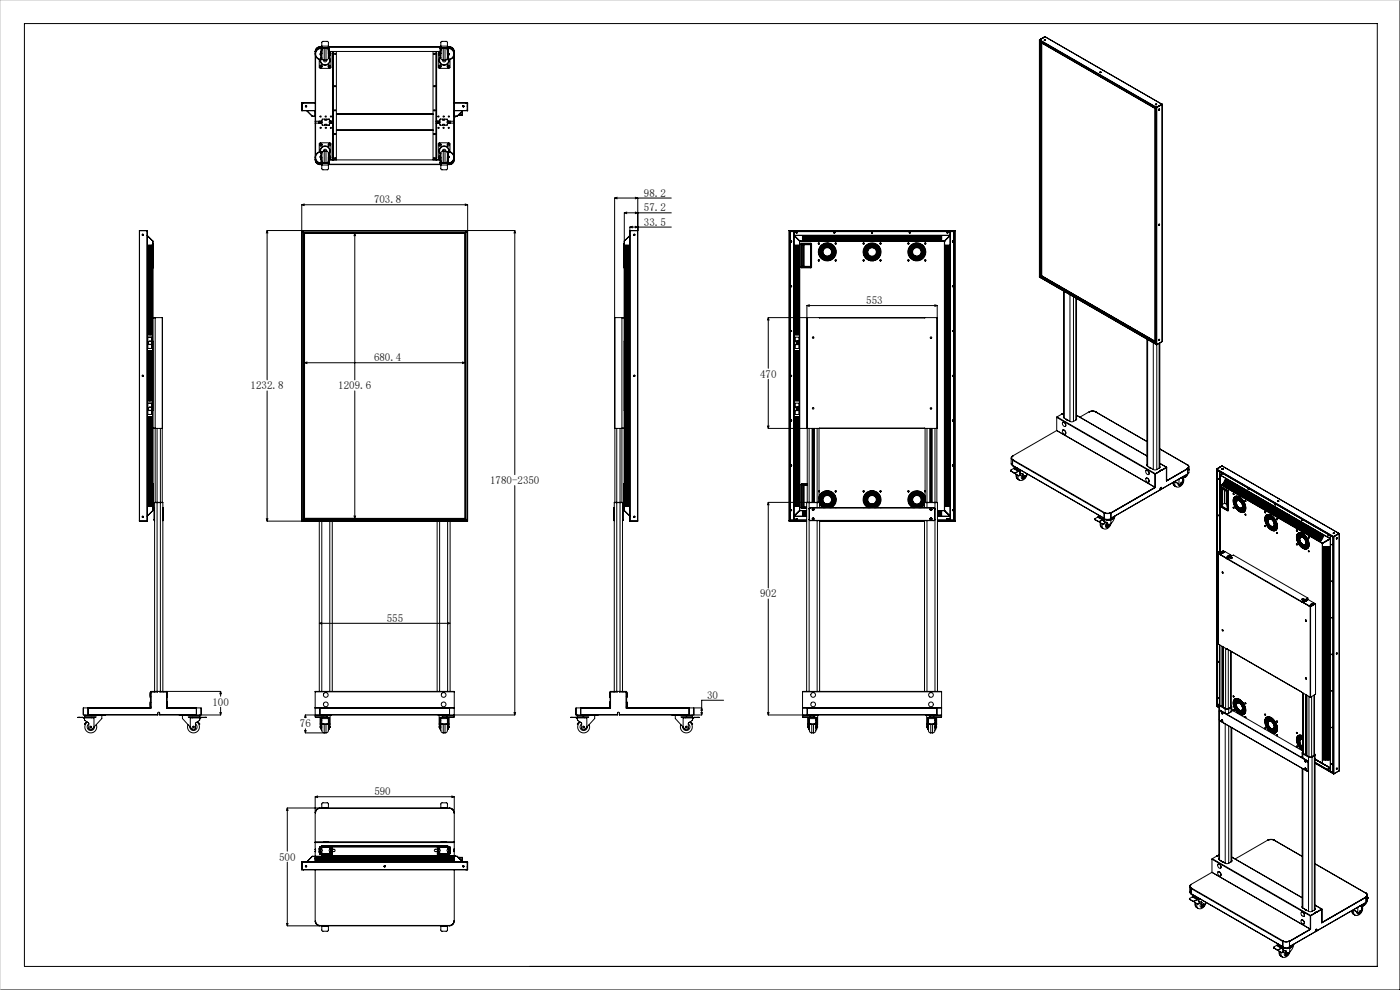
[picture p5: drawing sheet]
<svg xmlns="http://www.w3.org/2000/svg" width="297mm" height="210mm" viewBox="0 0 297 210" stroke-linecap="round" stroke-linejoin="round" font-family="sans-serif">
<defs><g id="words">
<g font-size="2.3">
<text x="136.6" y="41.7">98.2</text>
<text x="79.3" y="43.1">703.8</text>
<text x="136.6" y="47.8">33.5</text>
<text x="136.6" y="44.8">57.2</text>
<text x="183.8" y="64.5">553</text>
<text x="79.3" y="76.6">680.4</text>
<text x="53.2" y="82.6">1232.8</text>
<text x="71.8" y="82.6">1209.6</text>
<text x="161.2" y="80.1">470</text>
<text x="104" y="102.7">1780-2350</text>
<text x="82.1" y="131.9">555</text>
<text x="161.2" y="126.7">902</text>
<text x="45.1" y="149.7">100</text>
<text x="150" y="148.2">30</text>
<text x="63.6" y="154.3">76</text>
<text x="79.4" y="168.7">590</text>
<text x="59.2" y="182.6">500</text>
</g>
</g></defs>
<g fill="none" stroke="#000" stroke-width=".21">
<path d="M5.2 5h287v200h-287zM66.9 10.9h.1M66.9 10.9v14.8M66.9 10.9v.1M66.9 11.9v21.1M67.7 10l-.5 .3-.3 .6M67.7 10h.6M67.9 10l-.6 .2-.4 .7M67.9 9.9l-.8 .4-.2 .6M67.9 10h-.2M67.9 9.9v.1M67.9 9.9h.4"/>
<path d="M68 11.4v.3M68 11.4h.3M68 11.7h.3M68.1 10.3a1.15 1.15 0 0 0-1.1 1 1.15 1.15 0 0 0 .9 1.3M68.1 10.2a1.25 1.25 0 0 0-1.2 1.1 1.25 1.25 0 0 0 1 1.4M68.1 11.1v.8M68.1 11.9v.3a1.06 1.06 0 0 0 .9 1.6 1.06 1.06 0 0 0 .8-1.6v-.3M68.1 11v.1M68.1 10.2v.1M68.1 10.3v.7M68.1 11.9h.1M68.1 11.1h.1"/>
<path d="M68.1 10.2h.3M68.1 11h.1M68.1 10.3h.1M68.2 11.1v.8M68.2 12.2a.96 .96 0 0 0 .1 1.3 .96 .96 0 0 0 1.3 0 .96 .96 0 0 0 .1-1.3M68.2 11v.1M68.2 10.2v.1M68.2 10.3v.7M68.2 11.9v.3M68.3 11.3v-2.3l.2-.2h1l.1 .1 .1 2.4M68.3 11.3h.1M68.3 9.8h1.4"/>
<path d="M68.3 12.1l-.1 .1M68.3 13.9a.2 .2 0 0 0-.3 0 .2 .2 0 0 0 0 .3 .2 .2 0 0 0 .3-.1M68.4 12.6h-.4M68.4 12.6l-.4 .1M68.5 10.2l-.2 .2M68.5 10.2l-.2 .1M68.5 10.2h.1M68.5 10.2h.9M68.6 12.7a.35 .35 0 0 0 .4 .4 .35 .35 0 0 0 .3-.4M68.8 10.2a1.1 1.1 0 0 0-.5 1.5 .85 .85 0 0 0 .5 1.1M68.8 10.2v2.6M68.8 10.2h.4"/>
<path d="M68.8 12.8h.4M69.2 10.2a1.1 1.1 0 0 1 .5 1.5 .85 .85 0 0 1-.5 1.1M69.2 10.2v2.6M69.4 10.2l.3 .2M69.4 10.2l.3 .1M69.4 10.2h.1M69.5 10.2h.3v.1M69.7 11.4h.3M69.7 11.7h.3M69.7 12.1v.1M69.7 9.9h23.8M69.7 10h23.8"/>
<path d="M69.7 11.1v.8M69.7 11v.1M69.7 10.2v.1M69.7 11.1h.4l.1 .2-.1 3.2h-2.3l-.1-1.9M69.7 10.3v.7M69.7 11.9v.3M69.7 11.9h.1M69.7 11h.1M69.7 10.3h.1M69.8 11.2l.2 .1M69.8 11v.9M69.8 11.2l.3 .2-.3 .4"/>
<path d="M69.8 10.3v.7M70 11.4v.3M70 13.9a.2 .2 0 0 0-.3 0 .2 .2 0 0 0 .1 .3 .2 .2 0 0 0 .3-.1M70.1 11.5l-.1 .1M70.7 10.9l-.1 14.8M70.7 10.9h.1M70.7 10.9v23M71.4 10.9v23h-.7M91.9 10.9v23h.6M92.5 10.9h.1M92.5 10.9l.1 14.8M92.5 10.9v23"/>
<path d="M93.2 11.4v.1M93.2 11.4v.3M93.2 11.4h.3M93.2 11.7h.3M93.3 11.2l-.1 .2M93.3 11v.9M93.3 11.9v.3a1.06 1.06 0 0 0 .9 1.6 1.06 1.06 0 0 0 .9-1.6v-.3M93.3 11.2l-.2 .2 .2 .4M93.3 10.3v.7M93.3 10.9h-23.5M93.3 11.9h.1M93.3 11h.1"/>
<path d="M93.3 10.3h.1M93.4 11.1v.8M93.4 12.2a.96 .96 0 0 0 .2 1.3 .96 .96 0 0 0 1.3 0 .96 .96 0 0 0 .1-1.3M93.4 11v.1M93.4 10.2v.1M93.4 11.1h-.3l-.1 .2 .1 3.2h2.2l.2-1.9M93.4 10.3v.7M93.4 11.9v.3M93.5 9.8h1.4M93.5 11.3v-2.3l.3-.2h.9l.2 .1v2.4M93.5 12.1l-.1 .1M93.5 13.9a.2 .2 0 0 0-.3 0 .2 .2 0 0 0 .1 .3 .2 .2 0 0 0 .3-.1"/>
<path d="M93.7 10.2h-.4v.1M93.8 10.2l-.3 .2M93.8 10.2l-.3 .1M93.8 10.2h.1M93.8 10.2h.9M93.9 12.7a.35 .35 0 0 0 .3 .4 .35 .35 0 0 0 .4-.4M94 10.2a1.1 1.1 0 0 0-.5 1.5 .85 .85 0 0 0 .5 1.1M94 10.2v2.6M94 10.2h.4M94 12.8h.4M94.4 10.2a1.1 1.1 0 0 1 .5 1.5 .85 .85 0 0 1-.5 1.1M94.4 10.2v2.6"/>
<path d="M94.7 10.2l.2 .2M94.7 10.2l.2 .1M94.7 10.2h.1M94.8 12.6l.4 .1M94.8 12.5l.4 .1M94.9 11.4h.3M94.9 11.7h.3M94.9 11.3h.1M94.9 12.1l.1 .1M94.9 9.9h.5M94.9 10h.6M95 11.1v.8"/>
<path d="M95 11v.1M95 10.2v.1M95 10.3v.7M95 11.9v.3M95 11.9h.1M95 11.1h.1M95 11h.1M95 10.3h.1M95.1 10.2a1.25 1.25 0 0 1 1.3 1.1 1.25 1.25 0 0 1-1.1 1.4M95.1 10.3a1.15 1.15 0 0 1 1.2 1 1.15 1.15 0 0 1-1 1.3M95.1 11.1v.8M95.1 11v.1"/>
<path d="M95.1 10.2v.1M95.1 10.3v.7M95.1 10.2h-.3M95.2 11.4v.3M95.3 13.9a.2 .2 0 0 0-.3 0 .2 .2 0 0 0 0 .3 .2 .2 0 0 0 .3-.1M95.4 9.9l.7 .4 .3 .6M95.4 10l.6 .2 .3 .7-.2-.6-.6-.3M95.4 10h.1M95.4 9.9v.1M96.3 10.9h.1M96.3 10.9v.1M96.3 11.9v21.1"/>
<path d="M96.4 10.9v14.8M220.5 8.5v50.3M220.5 8.5h.1M220.5 8.5l24.9 14.3M220.5 8.4v.1M220.5 8.4h.1M220.5 8.4l24.9 14.4M220.6 8.4v.1M220.7 8.8h.1M220.7 8.8l24.4 14.1M220.7 8.9l.2 .1M220.8 8.5l-.1 50.4"/>
<path d="M220.9 9l24.2 14M220.9 9v49.6M221 9.1l24 13.9v49.4l-24-13.9zM221 9.1v49.4M221 8.2h.1M221.6 8.5v.1M221.6 8.5h.1M221.6 8.5l.1 .1M221.6 8.5l.2 .1M221.7 7.8h.1M221.7 7.8l-1.2 .6M221.7 7.8l24.8 14.3"/>
<path d="M221.7 7.8l-1.1 .6M233.4 15.3h.1M233.4 15.3l.1 .1M233.4 15.3l.2 .1M233.4 15.4h.1M297 0v210h-297M64 23.4l.1 .1M64 23.4h.1M64 21.8h.1M64 21.8v1.6M64.1 21.8h.1M64.1 21.8h-.1"/>
<path d="M64.1 21.8v1.6M64.1 21.8h2.8M64.1 23.5h2.8M64.1 23.4h2.8M64.1 23.2v.1M64.1 23.3h.1M64.1 22.5h.1M64.1 22.3h.1M64.1 23.2h.1M64.1 22.4h.1M64.1 23.4v.1M64.3 21.8h.1"/>
<path d="M64.3 21.8v.1M64.8 22.5h.1M64.8 22.5h.2M65 22.5h.1M65.1 23.5l1.2 1.1M66.2 24.6h.1M66.3 24.6h.6M66.3 24.7h.1M66.8 23.9l.1 .1M66.8 24.2h.1M66.9 33.9h.1M66.9 26.1h.1"/>
<path d="M66.9 25.7h.1M66.9 25.7v.4M66.9 33.9l.3 .8 .7 .2M66.9 23.6l-.1 .1M66.9 24.4h-.1M66.9 24.1v.1M66.9 26.1v7.8M66.9 25.7h1.3l.2 .2-.2 .2h-1.3M67.6 25.7v.4M67.7 32.2l.1-1.9h2.3l.1 3.2-.1 .2h-.4M67.7 25.7v.4zM67.7 34.8l-.5-.3-.3-.6 .4 .7 .6 .2"/>
<path d="M67.7 34.8h.2M67.7 34.8h.6M67.8 25.7v.4M67.9 25.7v.4M67.9 34.8v.1M67.9 34.9h.4M67.9 32.2a1.25 1.25 0 0 0-1 1.4 1.25 1.25 0 0 0 1.4 1M67.9 32.3a1.15 1.15 0 0 0-.9 1.2 1.15 1.15 0 0 0 1.1 1.1M68 25.7v.4M68 33.1v.3M68 33.4l.3 .1v2.3l.2 .2h1l.1-.1 .1-2.4M68 33.1h.1"/>
<path d="M68 32.2h.4M68 32.3h.3M68.1 33.1v.6M68.1 32.9v.2M68.1 32.9v-.3a1.06 1.06 0 0 1 .9-1.7 1.06 1.06 0 0 1 .8 1.7v.3M68.1 33.7v.1M68.1 34.5v.1h.3M68.1 33.8v.7M68.1 34.5h.1M68.1 33.7h.1M68.1 33.1h.1M68.1 32.9h.1"/>
<path d="M68.1 33.8h.1M68.2 33.1v.6M68.2 32.9v.2M68.2 32.6a.96 .96 0 0 1 .1-1.3 .96 .96 0 0 1 1.3 0 .96 .96 0 0 1 .1 1.3M68.2 33.7v.1M68.2 34.5v.1M68.2 32.6v.3M68.2 33.8v.7M68.2 33.1h.1M68.2 32.6l.1 .1M68.3 34.4l.2 .2M68.3 34.5l.2 .1"/>
<path d="M68.3 35h1.4M68.3 30.7l-.3-.1v.4M68.5 34.6h.1M68.5 34.6h.9M68.6 32.1a.35 .35 0 0 1 .4-.4 .35 .35 0 0 1 .3 .4M68.8 32a1.11 1.11 0 0 0-.5 1.5 .85 .85 0 0 0 .5 1.1M68.8 32v2.6M68.8 34.6h.4M68.8 32h.4M68.9 25.3v.2h.4v-.2M68.9 26.6v-.2h.4v.2M69.2 32a1.11 1.11 0 0 1 .5 1.5 .85 .85 0 0 1-.5 1.1"/>
<path d="M69.2 32v2.6M69.4 34.6h.1M69.7 33.1h.1M69.7 34.4l-.3 .2M69.7 34.5l-.3 .1M69.7 34.9h23.8M69.7 34.8h23.8M69.7 25.3h.2M69.7 32.9v.2M69.7 33.1v.6M69.7 33.7v.1M69.7 34.5v.1"/>
<path d="M69.7 32.6v.3M69.7 33.8v.7M69.7 34.5h.1M69.7 32.9h.1M69.7 33.8h.1M69.7 32.6v.1M69.8 32.9v.2M69.8 33.1v.7M69.8 34.5v.1h-.3M69.8 33l.3 .4M69.8 33.8v.7M69.8 33.1h.2"/>
<path d="M69.8 33.9h.8M69.8 33.9h23.5M69.9 26.5l-.2 .1M70 33.1v.3M70 33.4l-.3 .1M70 33.3h.1M70.1 30.7l-.3-.1-.1 .4M70.1 33.4l-.3 .2M70.1 25.7l-.2-.4h-1.5l-.3 .4v.4l.3 .5h1.5l.2-.5M70.1 25.7v.4M70.3 25.7v.1M70.3 26.1h.1"/>
<path d="M70.3 25.8h-.1v.3h.1M70.3 25.7v.4M70.4 25.7v.4M70.5 25.7v.4M70.6 25.7v.4M70.6 25.7h-.6l-.2 .2 .2 .2h.6M70.6 33.9h.1M70.6 26.1v7.8M70.7 33.9h.1M71.4 27.6h20.5M71.4 24.2h20.5M71.4 27.7h20.5"/>
<path d="M92.5 33.9h.1M92.6 25.7v.4M92.6 25.7h.7l.1 .2-.1 .2h-.7M92.6 33.9h.7M92.6 26.1v7.8M92.7 25.7v.4M92.8 25.7v.4M92.9 25.8h.1v.3h-.1M92.9 25.7v.4M93 25.7v.1M93 26.1h.1M93.1 25.7v.4"/>
<path d="M93.1 25.7l.3-.4h1.5l.2 .4M93.1 26.1l.3 .5h1.5l.2-.5M93.2 33.4v.2M93.2 33.1v.3M93.2 33.4h.3M93.2 33.1h.1M93.3 32.9v.2M93.3 33.1v.7M93.3 32.9v-.3a1.06 1.06 0 0 1 .9-1.7 1.06 1.06 0 0 1 .9 1.7v.3M93.3 34.5v.1h.4M93.3 33l-.2 .2 .2 .4M93.3 33.8v.7"/>
<path d="M93.3 34.5h.1M93.3 33.1h.1M93.3 32.9h.1M93.3 33.8h.1M93.4 26.5l.1 .1M93.4 32.9v.2M93.4 33.1v.6M93.4 32.6a.96 .96 0 0 1 .2-1.3 .96 .96 0 0 1 1.3 0 .96 .96 0 0 1 .1 1.3M93.4 33.7v.1M93.4 34.5v.1M93.4 32.6v.3M93.4 33.8v.7"/>
<path d="M93.4 33.1h.1M93.4 32.6l.1 .1M93.5 25.3h-.1M93.5 34.4l.3 .2M93.5 34.5l.3 .1M93.5 35h1.4M93.6 30.7l-.4-.1v.4M93.8 34.6h.1M93.8 34.6h.9M93.9 32.1a.35 .35 0 0 1 .3-.4 .35 .35 0 0 1 .4 .4M93.9 25.3v.2h.4v-.2M93.9 26.6v-.2h.4v.2"/>
<path d="M94 32a1.11 1.11 0 0 0-.5 1.5 .85 .85 0 0 0 .5 1.1M94 32v2.6M94 34.6h.4M94 32h.4M94.4 32a1.11 1.11 0 0 1 .5 1.5 .85 .85 0 0 1-.5 1.1M94.4 32v2.6M94.7 34.6h.1M94.9 33.1h.1M94.9 34.4l-.2 .2M94.9 34.5l-.2 .1M94.9 34.9h.5M94.9 34.8h.6"/>
<path d="M95 33.1v.6M95 32.9v.2M95 33.7v.1M95 34.5v.1M95 32.6v.3M95 33.8v.7M95 34.5h.1M95 33.7h.1M95 33.1h.1M95 32.9h.1M95 33.8h.1M95 32.6l-.1 .1"/>
<path d="M95.1 33.1v.6M95.1 32.9v.2M95.1 33.7v.1M95.1 34.5v.1h-.3M95.1 33.8v.7M95.1 33.1h.1M95.1 25.7v.4M95.1 32.3h-.3M95.2 32.2h-.4M95.2 33.1v.3M95.2 33.4l-.3 .1v2.3l-.2 .2h-1l-.2-.1v-2.4M95.3 32.3a1.15 1.15 0 0 1 1 1.2 1.15 1.15 0 0 1-1.2 1.1"/>
<path d="M95.3 25.7v.4M95.3 32.2a1.25 1.25 0 0 1 1.1 1.4 1.25 1.25 0 0 1-1.5 1M95.3 30.7l-.3-.1v.4M95.4 25.7v.4M95.4 34.8v.1M95.5 32.2l-.2-1.9h-2.2l-.1 3.2 .1 .2h.3M95.5 34.8l.6-.3 .2-.6-.2 .6-.7 .3M95.5 34.8h-.1M95.5 25.7v.4M95.6 25.7v.4M96.3 33.9h.1M96.3 25.7v.4"/>
<path d="M96.4 25.7h-1.4l-.2 .2 .2 .2h1.4M96.4 33.9l-.3 .7-.7 .3M96.4 25.7v.4M96.4 23.7h.1M96.4 24.5h.1M96.4 24.1v.1M96.4 23.9v.1M96.4 26.1v7.8M96.4 24.8h.1M96.4 21.8h2.8M96.4 23.5h2.8M96.4 23.4h2.8"/>
<path d="M96.4 24.7h.1M96.4 23.9h.1M96.4 24.2h.1M96.5 24.7v.1M96.5 24.7h.2M96.5 24.7h.1M96.7 24.7l-.2 .1M96.7 24.7h.1M97 24.6h.1M97 24.6l-.6 .1M97 24.6v.1M97.3 24.4h.1"/>
<path d="M97.5 24.4v-.2v.2h-.2M97.5 24.2v.2M97.5 24.4h.1M97.5 24.1v.3M97.5 24.4h.5M98 23.7h.1M98 23.7v.7M98.2 23.5l-1.2 1.1M98.2 22.5h.1M98.2 22.5h.2M98.4 22.5h.1M98.9 21.8h.1"/>
<path d="M98.9 21.8v.1M99.1 23.3h.1M99.1 22.3h.1M99.1 23.2h.1M99.1 22.4h.1M99.1 21.9v1.6M99.1 23.2v.1M99.1 22.5h.1M99.2 23.4v.1M99.2 23.4h.1M99.2 21.8h.1M99.2 21.8v1.6"/>
<path d="M245.1 23v49.5M245.1 23h.1M245.1 22.9h.1M245.2 22.7l-.1 50.3M245.2 22.1v.1M245.2 22.1h.1M245.2 22.1l.1 .1M245.2 22.1l.2 .1M245.2 22.6v.1M245.2 22.2h.1M245.4 22.8h.1M245.4 22.8v50.3"/>
<path d="M245.4 22.8v76.8M245.8 23.3h.1M245.8 22.5h.1M245.8 23.2v.1M245.9 22.5h.1M245.9 23.3h.1M245.9 23.1v.2M246.5 22.1l-1.1 .7M246.5 22.1h.1M246.5 22.1v.1M246.5 22.2l-1.1 .6M246.5 22.2v50.2"/>
<path d="M246.5 22.2h.1M29.6 48.9h.1M29.6 48.9v61.6M29.6 48.9h1.6M30.3 49.7v.2M30.3 49.7h.1M30.3 49.9h.1M31.2 48.9h.1M31.2 48.9v61.6M31.2 49.9l1.2 1.2M31.4 56.6h.1M31.4 52v.1"/>
<path d="M31.4 52.4v.1M31.4 52.7v.1M31.4 53.4v.1M31.4 53.8v.1M31.4 53.1v.1M31.4 54.1v.1M31.4 54.5v.1M31.4 54.8v.1M31.4 55.2v.1M31.4 55.9v.1M31.4 55.5v.1M31.4 56.9v.1"/>
<path d="M31.4 56.6v.1M31.4 56.2v.1M31.4 57.3v.1M31.4 57.6v.1M31.4 58v.1M31.4 58.3v.1M31.4 58.7v.1M31.4 59v.1M31.4 59.7v.1M31.4 59.4v.1M31.6 56.6h.1M31.7 52v.1"/>
<path d="M31.7 52.4v.1M31.7 52.7v.1M31.7 53.1v.1M31.7 53.4v.1M31.7 53.8v.1M31.7 54.5v.1M31.7 54.1v.1M31.7 55.2v.1M31.7 54.8v.1M31.7 55.5v.1M31.7 55.9v.1M31.7 56.2v.1"/>
<path d="M31.7 56.9v.1M31.7 56.6v.1M31.7 57.3v.1M31.7 57.6v.1M31.7 58v.1M31.7 58.3v.1M31.7 59v.1M31.7 58.7v.1M31.7 59.7v.1M31.7 59.4v.1M31.9 56.6h.1M31.9 52v.1"/>
<path d="M31.9 52.4v.1M31.9 52.7v.1M31.9 53.8v.1M31.9 53.1v.1M31.9 53.4v.1M31.9 54.5v.1M31.9 54.1v.1M31.9 55.2v.1M31.9 54.8v.1M31.9 55.5v.1M31.9 55.9v.1M31.9 56.9v.1"/>
<path d="M31.9 56.2v.1M31.9 56.6v.1M31.9 57.3v.1M31.9 57.6v.1M31.9 58v.1M31.9 58.3v.1M31.9 58.7v.1M31.9 59v.1M31.9 59.4v.1M31.9 59.7v.1M32.1 56.6h.1M32.2 52v.1z"/>
<path d="M32.2 52.7v.1zM32.2 52.4v.1zM32.2 53.8v.1zM32.2 53.1v.1zM32.2 53.4v.1zM32.2 54.5v.1zM32.2 54.1v.1zM32.2 55.2v.1zM32.2 54.8v.1zM32.2 55.9v.1zM32.2 55.5v.1zM32.2 56.6v.1"/>
<path d="M32.2 56.2v.1zM32.2 56.6h.1M32.2 56.9v.1M32.2 57.3v.1M32.2 57.6v.1M32.2 58.3v.1M32.2 58v.1M32.2 59v.1M32.2 58.7v.1M32.2 59.7v.1M32.2 59.4v.1M32.4 51.1v.1"/>
<path d="M32.4 51.1v57.2M32.4 51.1h.1M32.4 51.6h.1M32.4 51.8h.1M32.4 56.7h.1M32.4 56.8h.1M32.5 51.8h.1M32.5 56.7h.1M32.5 51.6v.2M32.5 56.7v.1M32.5 51.8v4.9M56.7 48.9l.1 .5h-.3z"/>
<path d="M56.7 48.9h52.5M56.7 48.9v31.7M64 43.4l.5-.1v.3zM64 43.4l.1 67.1M64 43.4h35.2M64.1 48.9h35.1M64.1 48.9v61.6M64.3 48.9v61.6M64.4 49.2v.1M64.4 49.2h34.5M64.4 49.3l.1 .1M64.5 49.4h34.2"/>
<path d="M64.5 49.4v60.7M64.6 49.5h34v60.5h-34zM75.3 49.5l.1 .5h-.3zM75.3 49.5v31.1M98.7 43.3l.5 .1-.5 .2zM98.7 49.4v60.7M98.9 49.3l-.2 .1M98.9 49.2v.1M98.9 48.9v61.6M99.2 48.9v61.6M99.2 43.4v67.1M109.2 48.9l.2 .5h-.3z"/>
<path d="M109.2 48.9v51.8M130.4 42l.5-.1v.3zM130.4 42v48.9M130.4 42h12M132.3 56.7l.1 .1M132.3 56.7h.1M132.3 51.8h.1M132.3 51.8v4.9M132.4 56.7v.1M132.4 51.6v.2M132.4 51.6l-.1 .2M132.4 51.6h.1"/>
<path d="M132.4 51.8h.1M132.4 56.7h.1M132.4 56.8h.1M132.4 51.8v4.9M132.4 45.1l.5-.1v.3zM132.4 45.1l.1 63.2M132.4 45.1h10M132.5 51.1l-.1 .1M132.5 51.1h.1M132.7 56.6h.1M132.7 59.4v.1M132.7 59.7v.1"/>
<path d="M132.7 58.7v.1M132.7 59v.1M132.7 58v.1M132.7 58.3v.1M132.7 56.9v.1M132.7 57.3v.1M132.7 57.6v.1M132.7 56.6v.1M132.7 56.2v.1M132.7 55.9v.1M132.7 55.5v.1M132.7 54.8v.1"/>
<path d="M132.7 54.5v.1M132.7 55.2v.1M132.7 54.1v.1M132.7 53.8v.1M132.7 53.4v.1M132.7 53.1v.1M132.7 52.4v.1M132.7 52.7v.1M132.7 52v.1M132.9 56.6h.1M132.9 59.7v.1M132.9 59.4v.1"/>
<path d="M132.9 58.7v.1M132.9 59v.1M132.9 57.3v.1M132.9 57.6v.1M132.9 58.3v.1M132.9 56.9v.1M132.9 58v.1M132.9 56.2v.1M132.9 56.6v.1M132.9 55.9v.1M132.9 55.5v.1M132.9 54.8v.1"/>
<path d="M132.9 55.2v.1M132.9 54.5v.1M132.9 53.8v.1M132.9 54.1v.1M132.9 53.1v.1M132.9 53.4v.1M132.9 52.4v.1M132.9 52.7v.1M132.9 52v.1M133.2 56.6h.1M133.2 59.7v.1M133.2 59.4v.1"/>
<path d="M133.2 58.7v.1M133.2 59v.1M133.2 58.3v.1M133.2 56.9v.1M133.2 58v.1M133.2 57.3v.1M133.2 57.6v.1M133.2 56.6v.1M133.2 56.2v.1M133.2 55.5v.1M133.2 55.9v.1M133.2 55.2v.1"/>
<path d="M133.2 54.8v.1M133.2 54.5v.1M133.2 53.8v.1M133.2 54.1v.1M133.2 53.4v.1M133.2 53.1v.1M133.2 52.7v.1M133.2 52.4v.1M133.2 52v.1M133.4 56.6h.1M133.4 59.4v.1M133.4 59.7v.1"/>
<path d="M133.4 59v.1M133.4 58.7v.1M133.4 57.3v.1M133.4 58.3v.1M133.4 56.9v.1M133.4 57.6v.1M133.4 58v.1M133.4 56.2v.1M133.4 56.6v.1M133.4 55.5v.1M133.4 55.9v.1M133.4 54.8v.1"/>
<path d="M133.4 55.2v.1M133.4 54.5v.1M133.4 53.8v.1M133.4 54.1v.1M133.4 53.4v.1M133.4 53.1v.1M133.4 52.7v.1M133.4 52.4v.1M133.4 52v.1M133.6 49.9l-1.1 1.2M133.6 48.2l.5-.2v.3zM133.6 48.2l.1 62.3"/>
<path d="M133.6 48.2h8.8M133.7 48.9h.1M133.7 48.9h1.6M133.7 48.9v61.6M134.6 49.7v.2M134.6 49.9h.1M134.6 49.7h.1M134.8 48l.5 .2-.5 .1zM134.8 45l.5 .1-.5 .2zM134.8 41.9l.5 .1-.5 .2zM135.3 48.9h.1M135.3 48.9v61.6"/>
<path d="M135.3 42v68.5M167.4 48.9h.1M167.4 48.9v61.6M167.4 48.9h35.2M167.5 48.9v.1M167.5 48.9h.1M167.6 49.5h.1M167.6 49.4h.1M167.6 49.1h34.8M167.6 49v61.5h-.1M167.6 49.3h.1M167.7 49.1l-.1 61.1 3.5 .1"/>
<path d="M167.8 51.2v.1M167.8 51.3h.1M167.9 51.2h.1M167.9 51.1l-.1 .1M167.9 51.3h.1M167.9 51.2v.1M168.4 49.9v.1M168.4 49.5h.1M168.4 49.4h.1M168.4 49.3h.1M168.4 49.9h.1M168.4 49.9l.1 .1"/>
<path d="M168.4 49.1v61.2M168.4 49.9h33.2M168.4 50l1.2 1.1M168.4 50h.1M168.5 49.9v.1M168.5 49.9l1.2 1.2M168.5 50h.1M168.7 57.6v.1M168.7 58.7v.1M168.7 58v.1M168.7 54.8v.1M168.7 55.9v.1"/>
<path d="M168.7 55.2v.1M168.7 57.3v.1M168.7 52.4v.1M168.7 59.7v.1M168.7 56.2v.1M168.7 56.9v.1M168.7 54.5v.1M168.7 59.4v.1M168.7 55.5v.1M168.7 56.6v.1M168.7 59v.1M168.7 54.1v.1"/>
<path d="M168.7 52.7v.1M168.7 53.1v.1M168.7 53.8v.1M168.7 58.3v.1M168.7 52v.1M168.7 53.4v.1M168.9 49.4h.1M168.9 49.3h.1M168.9 53.1v.1M168.9 53.8v.1M168.9 52.7v.1M168.9 58.7v.1"/>
<path d="M168.9 52.4v.1M168.9 55.5v.1M168.9 55.2v.1M168.9 54.5v.1M168.9 55.9v.1M168.9 58v.1M168.9 56.6v.1M168.9 54.1v.1M168.9 56.9v.1M168.9 56.2v.1M168.9 52v.1M168.9 54.8v.1"/>
<path d="M168.9 57.3v.1M168.9 59v.1M168.9 59.4v.1M168.9 58.3v.1M168.9 57.6v.1M168.9 53.4v.1M168.9 59.7v.1M168.9 49.4h.2M168.9 49.3h.2M168.9 49.3v.1M169.1 49.3v.1M169.1 49.3h.1"/>
<path d="M169.1 49.4h.1M169.2 54.8v.1M169.2 53.1v.1M169.2 54.1v.1M169.2 54.5v.1M169.2 53.4v.1M169.2 55.2v.1M169.2 56.2v.1M169.2 59.7v.1M169.2 52v.1M169.2 53.8v.1M169.2 55.5v.1"/>
<path d="M169.2 59v.1M169.2 52.7v.1M169.2 52.4v.1M169.2 58.3v.1M169.2 59.4v.1M169.2 55.9v.1M169.2 58.7v.1M169.2 58v.1M169.2 57.3v.1M169.2 57.6v.1M169.2 56.9v.1M169.2 56.6v.1"/>
<path d="M169.4 58v.1M169.4 55.5v.1M169.4 57.3v.1M169.4 56.9v.1M169.4 58.3v.1M169.4 59v.1M169.4 56.6v.1M169.4 54.5v.1M169.4 58.7v.1M169.4 52.7v.1M169.4 56.2v.1M169.4 57.6v.1"/>
<path d="M169.4 54.8v.1M169.4 55.2v.1M169.4 55.9v.1M169.4 53.1v.1M169.4 54.1v.1M169.4 52v.1M169.4 53.8v.1M169.4 52.4v.1M169.4 59.4v.1M169.4 53.4v.1M169.4 59.7v.1M169.6 51.1l.1 .1"/>
<path d="M169.6 51.1v57.2M169.6 51.1h30.8M169.7 51.1v57.2M169.7 51.2h30.6M169.7 51.2h.1M169.9 56.7l.2 .1M169.9 56.7h.1M169.9 51.8h.1M169.9 51.8v4.9M170 56.7l.1 .1M170 51.8v4.9M170.1 51.7l-.1 .1"/>
<path d="M170.1 56.8h.1M170.1 51.6v.1M170.1 51.6l-.2 .2M170.1 51.6h1.9M170.1 56.8h1.9M170.1 51.7h1.9M170.1 51.9h.1M170.1 51.9v4.7M170.1 51.9h1.9M170.1 56.6h1.9M170.2 56.5l-.1 .1M170.2 51.9v4.6"/>
<path d="M170.2 56.5h1.8M170.2 51.9h1.8M170.2 50.9h.2M170.2 50.7h.2M170.2 50.4h.2M170.2 50.2h.2M170.5 51.9v4.6M170.6 50.9h.1M170.6 50.7h.1M170.6 50.4h.1M170.6 50.2h.1M170.9 50.9h.2"/>
<path d="M170.9 50.7h.2M170.9 50.4h.2M170.9 50.2h.2M171.3 50.9h.1M171.3 50.7h.1M171.3 50.4h.1M171.3 50.2h.1M171.6 50.9h.2M171.6 50.7h.2M171.6 50.4h.2M171.6 50.2h.2M172 56.5v.1"/>
<path d="M172 51.9v4.6M172 50.9h.1M172 50.7h.1M172 50.4h.1M172 50.2h.1M172 51.9h.1M172 51.9v4.7M172 51.7l.1 .1M172 51.6v.1M172 51.6l.2 .2M172 56.8h.1M172.1 51.8h.1"/>
<path d="M172.1 56.7h.1M172.1 56.7l-.1 .1M172.1 51.8v4.9M172.2 56.7l-.2 .1M172.2 51.8v4.9M172.3 50.9h.2M172.3 50.7h.2M172.3 50.4h.2M172.3 50.2h.2M172.7 50.9h.1M172.7 50.7h.1M172.7 50.4h.1"/>
<path d="M172.7 50.2h.1M173 50.9h.2M173 50.7h.2M173 50.4h.2M173 50.2h.2M173.4 50.9h.1M173.4 50.7h.1M173.4 50.4h.1M173.4 50.2h.1M173.7 50.9h.2M173.7 50.7h.2M173.7 50.4h.2"/>
<path d="M173.7 50.2h.2M174.1 50.9h.1M174.1 50.7h.1M174.1 50.4h.1M174.1 50.2h.1M174.4 50.9h.2M174.4 50.7h.2M174.4 50.4h.2M174.4 50.2h.2M174.8 50.9h.1M174.8 50.7h.1M174.8 50.4h.1"/>
<path d="M174.8 50.2h.1M175.1 50.9h.2M175.1 50.7h.2M175.1 50.4h.2M175.1 50.2h.2M175.5 50.9h.1M175.5 50.7h.1M175.5 50.4h.1M175.5 50.2h.1M175.8 50.9h.2M175.8 50.7h.2M175.8 50.4h.2"/>
<path d="M175.8 50.2h.2M176.2 50.9h.1M176.2 50.7h.1M176.2 50.4h.1M176.2 50.2h.1M176.5 50.9h.2M176.5 50.7h.2M176.5 50.4h.2M176.5 50.2h.2M176.9 50.9h.1M176.9 50.7h.1M176.9 50.4h.1"/>
<path d="M176.9 50.2h.1M176.9 49.4h.1M176.9 49.3h.1M176.9 49.4h.2M176.9 49.3h.2M176.9 49.3v.1M177.1 49.3v.1M177.1 49.3h.1M177.1 49.4h.1M177.2 50.9h.2M177.2 50.7h.2M177.2 50.4h.2"/>
<path d="M177.2 50.2h.2M177.6 50.9h.1M177.6 50.7h.1M177.6 50.4h.1M177.6 50.2h.1M177.9 50.9h.2M177.9 50.7h.2M177.9 50.4h.2M177.9 50.2h.2M178.3 50.9h.1M178.3 50.7h.1M178.3 50.4h.1"/>
<path d="M178.3 50.2h.1M178.6 50.9h.2M178.6 50.7h.2M178.6 50.4h.2M178.6 50.2h.2M179 50.9h.1M179 50.7h.1M179 50.4h.1M179 50.2h.1M179.3 50.9h.2M179.3 50.7h.2M179.3 50.4h.2"/>
<path d="M179.3 50.2h.2M179.7 50.9h.1M179.7 50.7h.1M179.7 50.4h.1M179.7 50.2h.1M180 50.9h.2M180 50.7h.2M180 50.4h.2M180 50.2h.2M180.4 50.9h.1M180.4 50.7h.1M180.4 50.4h.1"/>
<path d="M180.4 50.2h.1M180.7 50.9h.2M180.7 50.7h.2M180.7 50.4h.2M180.7 50.2h.2M181.1 50.9h.1M181.1 50.7h.1M181.1 50.4h.1M181.1 50.2h.1M181.4 50.9h.2M181.4 50.7h.2M181.4 50.4h.2"/>
<path d="M181.4 50.2h.2M181.8 50.9h.1M181.8 50.7h.1M181.8 50.4h.1M181.8 50.2h.1M182.1 50.9h.2M182.1 50.7h.2M182.1 50.4h.2M182.1 50.2h.2M182.5 50.9h.1M182.5 50.7h.1M182.5 50.4h.1"/>
<path d="M182.5 50.2h.1M182.8 50.9h.2M182.8 50.7h.2M182.8 50.4h.2M182.8 50.2h.2M183.2 50.9h.1M183.2 50.7h.1M183.2 50.4h.1M183.2 50.2h.1M183.5 50.9h.2M183.5 50.7h.2M183.5 50.4h.2"/>
<path d="M183.5 50.2h.2M183.9 50.9h.1M183.9 50.7h.1M183.9 50.4h.1M183.9 50.2h.1M184.2 50.9h.2M184.2 50.7h.2M184.2 50.4h.2M184.2 50.2h.2M184.6 50.9h.1M184.6 50.7h.1M184.6 50.4h.1"/>
<path d="M184.6 50.2h.1M184.9 49.4h.1M184.9 49.3h.1M184.9 50.9h.2M184.9 50.7h.2M184.9 50.4h.2M184.9 50.2h.2M184.9 49.4h.2M184.9 49.3h.2M184.9 49.3v.1M185.1 49.3v.1M185.1 49.3h.1"/>
<path d="M185.1 49.4h.1M185.3 50.9h.1M185.3 50.7h.1M185.3 50.4h.1M185.3 50.2h.1M185.6 50.9h.2M185.6 50.7h.2M185.6 50.4h.2M185.6 50.2h.2M186 50.9h.1M186 50.7h.1M186 50.4h.1"/>
<path d="M186 50.2h.1M186.3 50.9h.2M186.3 50.7h.2M186.3 50.4h.2M186.3 50.2h.2M186.7 50.9h.1M186.7 50.7h.1M186.7 50.4h.1M186.7 50.2h.1M187 50.9h.2M187 50.7h.2M187 50.4h.2"/>
<path d="M187 50.2h.2M187.4 50.9h.1M187.4 50.7h.1M187.4 50.4h.1M187.4 50.2h.1M187.7 50.9h.2M187.7 50.7h.2M187.7 50.4h.2M187.7 50.2h.2M188.1 50.9h.1M188.1 50.7h.1M188.1 50.4h.1"/>
<path d="M188.1 50.2h.1M188.4 50.9h.2M188.4 50.7h.2M188.4 50.4h.2M188.4 50.2h.2M188.8 50.9h.1M188.8 50.7h.1M188.8 50.4h.1M188.8 50.2h.1M189.1 50.9h.2M189.1 50.7h.2M189.1 50.4h.2"/>
<path d="M189.1 50.2h.2M189.5 50.9h.1M189.5 50.7h.1M189.5 50.4h.1M189.5 50.2h.1M189.8 50.9h.2M189.8 50.7h.2M189.8 50.4h.2M189.8 50.2h.2M190.2 50.9h.1M190.2 50.7h.1M190.2 50.4h.1"/>
<path d="M190.2 50.2h.1M190.5 50.9h.2M190.5 50.7h.2M190.5 50.4h.2M190.5 50.2h.2M190.9 50.9h.1M190.9 50.7h.1M190.9 50.4h.1M190.9 50.2h.1M191.2 50.9h.2M191.2 50.7h.2M191.2 50.4h.2"/>
<path d="M191.2 50.2h.2M191.6 50.9h.1M191.6 50.7h.1M191.6 50.4h.1M191.6 50.2h.1M191.9 50.9h.2M191.9 50.7h.2M191.9 50.4h.2M191.9 50.2h.2M192.3 50.9h.1M192.3 50.7h.1M192.3 50.4h.1"/>
<path d="M192.3 50.2h.1M192.6 50.9h.2M192.6 50.7h.2M192.6 50.4h.2M192.6 50.2h.2M192.9 49.4h.1M192.9 49.3h.1M192.9 49.4h.2M192.9 49.3h.2M192.9 49.3v.1M193 50.9h.1M193 50.7h.1"/>
<path d="M193 50.4h.1M193 50.2h.1M193.1 49.3v.1M193.1 49.3h.1M193.1 49.4h.1M193.3 50.9h.2M193.3 50.7h.2M193.3 50.4h.2M193.3 50.2h.2M193.7 50.9h.1M193.7 50.7h.1M193.7 50.4h.1"/>
<path d="M193.7 50.2h.1M194 50.9h.2M194 50.7h.2M194 50.4h.2M194 50.2h.2M194.4 50.9h.1M194.4 50.7h.1M194.4 50.4h.1M194.4 50.2h.1M194.7 50.9h.2M194.7 50.7h.2M194.7 50.4h.2"/>
<path d="M194.7 50.2h.2M195.1 50.9h.1M195.1 50.7h.1M195.1 50.4h.1M195.1 50.2h.1M195.4 50.9h.2M195.4 50.7h.2M195.4 50.4h.2M195.4 50.2h.2M195.8 50.9h.1M195.8 50.7h.1M195.8 50.4h.1"/>
<path d="M195.8 50.2h.1M196.1 50.9h.2M196.1 50.7h.2M196.1 50.4h.2M196.1 50.2h.2M196.5 50.9h.1M196.5 50.7h.1M196.5 50.4h.1M196.5 50.2h.1M196.8 50.9h.2M196.8 50.7h.2M196.8 50.4h.2"/>
<path d="M196.8 50.2h.2M197.2 50.9h.1M197.2 50.7h.1M197.2 50.4h.1M197.2 50.2h.1M197.5 50.9h.2M197.5 50.7h.2M197.5 50.4h.2M197.5 50.2h.2M197.9 50.9h.1M197.9 50.7h.1M197.9 50.4h.1"/>
<path d="M197.9 50.2h.1M198.2 50.9h.2M198.2 50.7h.2M198.2 50.4h.2M198.2 50.2h.2M198.6 50.9h.1M198.6 50.7h.1M198.6 50.4h.1M198.6 50.2h.1M198.9 50.9h.2M198.9 50.7h.2M198.9 50.4h.2"/>
<path d="M198.9 50.2h.2M199.3 50.9h.1M199.3 50.7h.1M199.3 50.4h.1M199.3 50.2h.1M199.6 50.9h.2M199.6 50.7h.2M199.6 50.4h.2M199.6 50.2h.2M200.3 51.2h.1M200.4 51.1l-.1 .1M200.4 51.1v57.2"/>
<path d="M200.6 52.7v.1M200.6 56.2v.1M200.6 52v.1M200.6 53.4v.1M200.6 55.9v.1M200.6 55.2v.1M200.6 55.5v.1M200.6 52.4v.1M200.6 53.1v.1M200.6 54.1v.1M200.6 57.3v.1M200.6 57.6v.1"/>
<path d="M200.6 59.7v.1M200.6 54.5v.1M200.6 56.6v.1M200.6 59.4v.1M200.6 54.8v.1M200.6 58v.1M200.6 56.9v.1M200.6 53.8v.1M200.6 58.3v.1M200.6 58.7v.1M200.6 59v.1M200.8 52l.1 .1"/>
<path d="M200.8 53.1h.1M200.8 54.1l.1 .1M200.8 53.4l.1 .1M200.8 56.6h.1M200.8 53.8h.1M200.8 54.5h.1M200.8 54.8l.1 .1M200.8 55.2h.1M200.8 52.4h.1M200.8 56.2l.1 .1M200.8 55.9h.1M200.8 55.5l.1 .1"/>
<path d="M200.8 58.7h.1M200.8 58.3l.1 .1M200.8 59.4h.1M200.8 59.7l.1 .1M200.8 52.7l.1 .1M200.8 57.6l.1 .1M200.8 58h.1M200.8 59l.1 .1M200.8 57.3h.1M200.8 56.9l.1 .1M200.9 52.1h-.1M200.9 53.1l-.1 .1"/>
<path d="M200.9 54.2h-.1M200.9 53.5h-.1M200.9 56.6l-.1 .1M200.9 53.8l-.1 .1M200.9 54.5l-.1 .1M200.9 54.9h-.1M200.9 55.2l-.1 .1M200.9 52.4l-.1 .1M200.9 56.3h-.1M200.9 55.9l-.1 .1M200.9 55.6h-.1M200.9 58.7l-.1 .1"/>
<path d="M200.9 58.4h-.1M200.9 59.4l-.1 .1M200.9 59.8h-.1M200.9 52.8h-.1M200.9 57.7h-.1M200.9 58l-.1 .1M200.9 59.1h-.1M200.9 57.3l-.1 .1M200.9 57h-.1M200.9 49.4h.1M200.9 49.3h.1M200.9 49.4h.2"/>
<path d="M200.9 49.3h.2M200.9 49.3v.1M201.1 49.3v.1M201.1 49.3h.1M201.1 49.4h.1M201.1 56.6v.1M201.1 55.2v.1M201.1 55.5v.1M201.1 57.6v.1M201.1 55.9v.1M201.1 58v.1M201.1 56.2v.1"/>
<path d="M201.1 59v.1M201.1 54.8v.1M201.1 57.3v.1M201.1 56.9v.1M201.1 58.3v.1M201.1 58.7v.1M201.1 59.4v.1M201.1 59.7v.1M201.1 53.1v.1M201.1 52.4v.1M201.1 53.8v.1M201.1 52.7v.1"/>
<path d="M201.1 54.1v.1M201.1 53.4v.1M201.1 52v.1M201.1 54.5v.1M201.3 59.7v.1M201.3 59v.1M201.3 59.4v.1M201.3 52.7v.1M201.3 54.1v.1M201.3 52v.1M201.3 53.8v.1M201.3 54.5v.1"/>
<path d="M201.3 55.5v.1M201.3 58.7v.1M201.3 53.1v.1M201.3 57.3v.1M201.3 54.8v.1M201.3 55.2v.1M201.3 58v.1M201.3 56.2v.1M201.3 56.6v.1M201.3 52.4v.1M201.3 55.9v.1M201.3 56.9v.1"/>
<path d="M201.3 53.4v.1M201.3 57.6v.1M201.3 58.3v.1M201.5 50h.1M201.5 49.9l-1.1 1.2M201.5 49.9v.1M201.6 50l-1.2 1.1M201.6 49.9h-.1M201.6 49.5h.1M201.6 49.4h.1M201.6 49.1v61.2M201.6 49.3h.1"/>
<path d="M201.6 49.9h.1M201.6 49.9v.1M201.6 49.9l-.1 .1M202.1 51.3h.1M202.1 51.2v.1M202.1 51.1v.1M202.1 51.2h.1M202.1 51.1l.1 .1M202.2 51.3h.1M202.2 51.2v.1M202.2 51.3h-.1M202.3 49.1l.1 .1"/>
<path d="M202.4 49.5h.1M202.4 49.4h.1M202.4 49.3h.1M202.4 49v61.5h.1M202.5 48.9h.1M202.5 48.9l.1 61.6M202.6 48.9h.1M202.6 48.9v61.6M220.5 58.7h.1M220.5 58.8l24.9 14.3M220.5 58.8h.1M220.7 58.6h.1"/>
<path d="M220.7 58.6l24.4 14.1M220.7 58.6v.1M220.9 58.6l24.2 13.9M220.9 58.6h-.2M245.8 47.7h.1M245.8 47.7l.1-.1v.1M245.9 47.7h.1M245.9 47.6v.1M30.3 79.6v.2M30.3 79.6h.1M30.3 79.8h.1M31.4 71.5h.8l.1 2.4h-.9z"/>
<path d="M31.4 79h.1M31.4 68.2h.1M31.4 60.1v.1M31.4 60.8v.1M31.4 60.4v.1M31.4 61.1v.1M31.4 61.5v.1M31.4 62.2v.1M31.4 62.5v.1M31.4 63.2v.1M31.4 62.9v.1M31.4 61.8v.1"/>
<path d="M31.4 63.6v.1M31.4 63.9v.1M31.4 64.3v.1M31.4 64.6v.1M31.4 65.3v.1M31.4 65.7v.1M31.4 65v.1M31.4 66.4v.1M31.4 66v.1M31.4 67.1v.1M31.4 66.7v.1M31.4 67.8v.1"/>
<path d="M31.4 67.4v.1M31.4 68.8v.1M31.4 68.5v.1M31.4 68.1v.1M31.4 69.5v.1M31.4 69.2v.1M31.4 70.2v.1M31.4 69.9v.1M31.4 70.9v.1M31.4 70.6v.1M31.4 74.4v.1M31.4 74.8v.1"/>
<path d="M31.4 75.1l.1 .1M31.4 75.8l.1 .1M31.4 76.2v.1M31.4 76.5v.1M31.4 76.9v.1M31.4 77.2v.1M31.4 77.6v.1M31.4 78.3v.1M31.4 77.9v.1M31.4 78.6v.1M31.4 79.7v.1M31.4 79.3v.1"/>
<path d="M31.4 75.5v.1zM31.5 75.1v.1M31.5 75.8v.1M31.5 75.2h-.1M31.5 75.9h-.1M31.5 79l-.1 .1M31.7 74.5v-.1v.1M31.7 75.1v.1zM31.7 75.8v.1zM31.7 75.5v.1zM31.7 76.3v-.1v.1M31.7 77.6v.1z"/>
<path d="M31.7 77.2v.1zM31.7 76.9v.1zM31.7 78v-.1v.1M31.7 79v.1zM31.7 78.6v.1zM31.7 79.3v.1zM31.7 76.5v.1M31.7 78.3v.1M31.7 75.1h.1M31.7 76.6h.1M31.7 78.4h.1M31.7 60.1v.1"/>
<path d="M31.7 60.8v.1M31.7 60.4v.1M31.7 61.5v.1M31.7 61.1v.1M31.7 62.5v.1M31.7 62.9v.1M31.7 62.2v.1M31.7 61.8v.1M31.7 63.2v.1M31.7 63.9v.1M31.7 63.6v.1M31.7 64.6v.1"/>
<path d="M31.7 64.3v.1M31.7 65.7v.1M31.7 65.3v.1M31.7 65v.1M31.7 66.4v.1M31.7 66v.1M31.7 67.1v.1M31.7 66.7v.1M31.7 67.8v.1M31.7 67.4v.1M31.7 68.1v.1M31.7 68.5v.1"/>
<path d="M31.7 68.8v.1M31.7 69.2v.1M31.7 69.5v.1M31.7 69.9v.1M31.7 70.2v.1M31.7 70.6v.1M31.7 70.9v.1M31.7 74.8v.1v-.1M31.7 79.7h.1M31.7 79.7v.1M31.9 60.1v.1M31.9 60.8v.1"/>
<path d="M31.9 60.4v.1M31.9 61.1v.1M31.9 61.5v.1M31.9 62.5v.1M31.9 63.2v.1M31.9 61.8v.1M31.9 62.9v.1M31.9 62.2v.1M31.9 63.6v.1M31.9 63.9v.1M31.9 64.3v.1M31.9 64.6v.1"/>
<path d="M31.9 65v.1M31.9 65.7v.1M31.9 65.3v.1M31.9 66.4v.1M31.9 66v.1M31.9 67.1v.1M31.9 66.7v.1M31.9 67.4v.1M31.9 67.8v.1M31.9 68.8v.1M31.9 68.1v.1M31.9 68.5v.1"/>
<path d="M31.9 69.2v.1M31.9 69.5v.1M31.9 69.9v.1M31.9 70.2v.1M31.9 70.6v.1M31.9 70.9v.1M31.9 74.4v.1M31.9 75.1v.1M31.9 74.8v.1M31.9 75.5v.1M31.9 75.8v.1M31.9 76.5v.1"/>
<path d="M31.9 76.2v.1M31.9 77.6v.1M31.9 76.9v.1M31.9 77.2v.1M31.9 77.9v.1M31.9 78.3v.1M31.9 79v.1M31.9 78.6v.1M31.9 79.3v.1M31.9 79.7v.1M32.2 60.1v.1M32.2 60.8v.1"/>
<path d="M32.2 60.4v.1M32.2 61.1v.1M32.2 61.5v.1M32.2 63.2v.1M32.2 62.5v.1M32.2 62.9v.1M32.2 62.2v.1M32.2 61.8v.1M32.2 63.9v.1M32.2 63.6v.1M32.2 64.6v.1M32.2 64.3v.1"/>
<path d="M32.2 65.7v.1M32.2 65.3v.1M32.2 65v.1M32.2 66v.1M32.2 66.4v.1M32.2 66.7v.1M32.2 67.1v.1M32.2 67.4v.1M32.2 67.8v.1M32.2 68.5v.1M32.2 68.1v.1M32.2 68.8v.1"/>
<path d="M32.2 69.5v.1M32.2 69.2v.1M32.2 69.9v.1M32.2 70.2v.1M32.2 70.9v.1M32.2 70.6v.1M32.2 74.4v.1M32.2 74.8v.1M32.2 75.1v.1M32.2 75.5v.1M32.2 75.8v.1M32.2 76.5v.1"/>
<path d="M32.2 76.2v.1M32.2 77.6v.1M32.2 76.9v.1M32.2 77.2v.1M32.2 77.9v.1M32.2 78.3v.1M32.2 79v.1M32.2 78.6v.1M32.2 79.3v.1M32.2 79.7v.1M32.4 72.3v14.8M32.9 67.4v39.2"/>
<path d="M34.4 67.4l.1 23.5h-1.9l.3-.1M34.4 67.4h-1.8h.3M34.4 67.4v39.2M64.6 76.9l.5-.1v.3zM64.6 76.9h34M98.1 76.8l.5 .1-.5 .2zM130.4 67.4h.1M130.4 67.4h1.9h-.4M130.4 67.4v23.5M131.9 67.4v39.2M132.4 72.3h.1M132.7 71.7h.1"/>
<path d="M132.7 79.3v.1M132.7 79.7v.1M132.7 79v.1M132.7 78.6v.1M132.7 78.3v.1M132.7 77.6v.1M132.7 77.9v.1M132.7 76.9v.1M132.7 77.2v.1M132.7 76.2v.1M132.7 75.5v.1M132.7 75.8v.1"/>
<path d="M132.7 76.5v.1M132.7 75.1v.1M132.7 74.4v.1M132.7 74.8v.1M132.7 73.7v.1M132.7 74.1v.1M132.7 73.4v.1M132.7 73v.1M132.7 72.7v.1M132.7 72.3v.1M132.7 72v.1M132.7 71.6v.1"/>
<path d="M132.7 71.3v.1M132.7 70.9v.1M132.7 70.6v.1M132.7 69.9v.1M132.7 69.5v.1M132.7 68.8v.1M132.7 70.2v.1M132.7 69.2v.1M132.7 68.1v.1M132.7 68.5v.1M132.7 67.8v.1M132.7 67.4v.1"/>
<path d="M132.7 67.1v.1M132.7 66.7v.1M132.7 66.4v.1M132.7 65.7v.1M132.7 66v.1M132.7 65v.1M132.7 65.3v.1M132.7 63.2v.1M132.7 64.3v.1M132.7 64.6v.1M132.7 63.6v.1M132.7 62.5v.1"/>
<path d="M132.7 62.9v.1M132.7 63.9v.1M132.7 61.8v.1M132.7 62.2v.1M132.7 61.5v.1M132.7 61.1v.1M132.7 60.8v.1M132.7 60.4v.1M132.7 60.1v.1M132.9 71.7h.1M132.9 79.7v.1M132.9 79.3v.1"/>
<path d="M132.9 78.6v.1M132.9 79v.1M132.9 78.3v.1M132.9 77.6v.1M132.9 77.9v.1M132.9 76.2v.1M132.9 77.2v.1M132.9 76.9v.1M132.9 75.5v.1M132.9 75.1v.1M132.9 75.8v.1M132.9 76.5v.1"/>
<path d="M132.9 74.8v.1M132.9 74.4v.1M132.9 73.7v.1M132.9 74.1v.1M132.9 73v.1M132.9 73.4v.1M132.9 72.3v.1M132.9 72.7v.1M132.9 72v.1M132.9 71.3v.1M132.9 71.6v.1M132.9 69.9v.1"/>
<path d="M132.9 70.6v.1M132.9 70.9v.1M132.9 69.5v.1M132.9 70.2v.1M132.9 68.8v.1M132.9 69.2v.1M132.9 68.5v.1M132.9 68.1v.1M132.9 67.4v.1M132.9 67.8v.1M132.9 67.1v.1M132.9 66.7v.1"/>
<path d="M132.9 66.4v.1M132.9 66v.1M132.9 65.7v.1M132.9 65v.1M132.9 65.3v.1M132.9 63.6v.1M132.9 64.3v.1M132.9 63.2v.1M132.9 64.6v.1M132.9 62.5v.1M132.9 63.9v.1M132.9 62.9v.1"/>
<path d="M132.9 62.2v.1M132.9 61.8v.1M132.9 61.1v.1M132.9 61.5v.1M132.9 60.4v.1M132.9 60.1v.1M132.9 60.8v.1M133.2 79.3v.1M133.2 79.7v.1M133.2 79v.1M133.2 78.6v.1M133.2 77.6v.1"/>
<path d="M133.2 78.3v.1M133.2 77.9v.1M133.2 77.2v.1M133.2 76.2v.1M133.2 76.9v.1M133.2 75.5v.1M133.2 76.5v.1M133.2 75.1v.1M133.2 75.8v.1M133.2 74.8v.1M133.2 74.4v.1M133.2 74.1v.1"/>
<path d="M133.2 73.7v.1M133.2 73v.1M133.2 73.4v.1M133.2 72.3v.1M133.2 72.7v.1M133.2 72v.1M133.2 71.6v.1M133.2 71.3v.1M133.2 70.9v.1M133.2 70.6v.1M133.2 69.9v.1M133.2 69.2v.1"/>
<path d="M133.2 70.2v.1M133.2 69.5v.1M133.2 68.8v.1M133.2 68.5v.1M133.2 68.1v.1M133.2 67.4v.1M133.2 67.8v.1M133.2 66.4v.1M133.2 66.7v.1M133.2 67.1v.1M133.2 65.7v.1M133.2 66v.1"/>
<path d="M133.2 65.3v.1M133.2 65v.1M133.2 63.2v.1M133.2 64.6v.1M133.2 64.3v.1M133.2 63.6v.1M133.2 62.5v.1M133.2 63.9v.1M133.2 62.9v.1M133.2 62.2v.1M133.2 61.8v.1M133.2 61.5v.1"/>
<path d="M133.2 61.1v.1M133.2 60.4v.1M133.2 60.1v.1M133.2 60.8v.1M133.4 68.2h.1M133.4 79.3v.1M133.4 79.7v.1M133.4 78.6v.1M133.4 79v.1M133.4 78.3v.1M133.4 77.9v.1M133.4 77.6v.1"/>
<path d="M133.4 77.2v.1M133.4 76.2v.1M133.4 76.9v.1M133.4 75.8v.1M133.4 75.5v.1M133.4 75.1v.1M133.4 76.5v.1M133.4 74.8v.1M133.4 74.4v.1M133.4 74.1v.1M133.4 73.7v.1M133.4 73.4v.1"/>
<path d="M133.4 73v.1M133.4 72v.1M133.4 72.7v.1M133.4 72.3v.1M133.4 71.6v.1M133.4 71.3v.1M133.4 70.9v.1M133.4 69.9v.1M133.4 70.6v.1M133.4 69.2v.1M133.4 69.5v.1M133.4 68.8v.1"/>
<path d="M133.4 70.2v.1M133.4 68.5v.1M133.4 68.1v.1M133.4 67.4v.1M133.4 67.8v.1M133.4 66.7v.1M133.4 67.1v.1M133.4 66.4v.1M133.4 65.7v.1M133.4 66v.1M133.4 65.3v.1M133.4 65v.1"/>
<path d="M133.4 64.6v.1M133.4 63.2v.1M133.4 64.3v.1M133.4 63.6v.1M133.4 63.9v.1M133.4 62.9v.1M133.4 62.5v.1M133.4 61.8v.1M133.4 62.2v.1M133.4 61.5v.1M133.4 61.1v.1M133.4 60.8v.1"/>
<path d="M133.4 60.4v.1M133.4 60.1v.1M134.6 79.6v.2M134.6 79.8h.1M134.6 79.6h.1M163 67.4l.1 .5h-.3zM163 67.4v10.7M167.8 70.2v.1M167.8 79.7v.1M167.8 60.7v.1M167.8 60.8h.1M167.8 70.3h.1"/>
<path d="M167.8 79.8h.1M167.9 70.2h.1M167.9 79.7h.1M167.9 60.7h.1M167.9 60.6l-.1 .1M167.9 70.1l-.1 .1M167.9 79.6l-.1 .1M167.9 60.8h.1M167.9 70.3h.1M167.9 79.8h.1M167.9 79.7v.1M167.9 70.2v.1"/>
<path d="M167.9 60.7v.1M168.6 72.4v-.9h.9v2.4h-.9v-.8M168.6 72.3v.8M168.6 72.3h.5M168.6 73.1h.5M168.7 62.5v.1M168.7 68.5v.1M168.7 78.6v.1M168.7 69.2v.1M168.7 60.1v.1M168.7 61.8v.1M168.7 78.3v.1"/>
<path d="M168.7 69.9v.1M168.7 68.8v.1M168.7 70.2v.1M168.7 74.4v.1M168.7 62.2v.1M168.7 67.8v.1M168.7 67.4v.1M168.7 76.2v.1M168.7 69.5v.1M168.7 70.6v.1M168.7 70.9v.1M168.7 79.7v.1"/>
<path d="M168.7 77.6v.1M168.7 61.5v.1M168.7 77.9v.1M168.7 79v.1M168.7 79.3v.1M168.7 65v.1M168.7 64.6v.1M168.7 75.8v.1M168.7 61.1v.1M168.7 68.1v.1M168.7 65.3v.1M168.7 76.5v.1"/>
<path d="M168.7 77.2v.1M168.7 76.9v.1M168.7 60.8v.1M168.7 60.4v.1M168.7 64.3v.1M168.7 63.6v.1M168.7 65.7v.1M168.7 75.5v.1M168.7 66.7v.1M168.7 66.4v.1M168.7 66v.1M168.7 63.2v.1"/>
<path d="M168.7 62.9v.1M168.7 63.9v.1M168.7 75.1v.1M168.7 67.1v.1M168.7 74.8v.1M168.9 65.7v.1M168.9 62.5v.1M168.9 79.3v.1M168.9 69.9v.1M168.9 74.4v.1M168.9 74.8v.1M168.9 79.7v.1"/>
<path d="M168.9 78.3v.1M168.9 66.7v.1M168.9 66.4v.1M168.9 67.1v.1M168.9 75.1v.1M168.9 61.8v.1M168.9 61.5v.1M168.9 67.4v.1M168.9 70.9v.1M168.9 75.5v.1M168.9 62.2v.1M168.9 77.2v.1"/>
<path d="M168.9 76.9v.1M168.9 60.1v.1M168.9 60.8v.1M168.9 70.2v.1M168.9 65v.1M168.9 66v.1M168.9 76.2v.1M168.9 67.8v.1M168.9 68.8v.1M168.9 69.2v.1M168.9 63.9v.1M168.9 61.1v.1"/>
<path d="M168.9 60.4v.1M168.9 62.9v.1M168.9 63.6v.1M168.9 64.6v.1M168.9 64.3v.1M168.9 65.3v.1M168.9 75.8v.1M168.9 79v.1M168.9 69.5v.1M168.9 68.1v.1M168.9 68.5v.1M168.9 70.6v.1"/>
<path d="M168.9 78.6v.1M168.9 76.5v.1M168.9 63.2v.1M168.9 77.6v.1M168.9 77.9v.1M169.1 72.3v.8M169.1 72.3v.1M169.1 72.4v.6M169.1 73v.1M169.1 73h.1M169.1 72.4v.7M169.1 73.1h.2"/>
<path d="M169.1 72.4h.1M169.2 72.4h-.1M169.2 66.4v.1M169.2 63.6v.1M169.2 64.6v.1M169.2 69.9v.1M169.2 79.7v.1M169.2 78.6v.1M169.2 79v.1M169.2 69.5v.1M169.2 62.9v.1M169.2 66v.1"/>
<path d="M169.2 66.7v.1M169.2 68.8v.1M169.2 62.2v.1M169.2 60.8v.1M169.2 65.7v.1M169.2 67.4v.1M169.2 75.8v.1M169.2 77.9v.1M169.2 77.6v.1M169.2 60.4v.1M169.2 61.8v.1M169.2 62.5v.1"/>
<path d="M169.2 61.1v.1M169.2 69.2v.1M169.2 67.8v.1M169.2 67.1v.1M169.2 78.3v.1M169.2 68.1v.1M169.2 75.5v.1M169.2 65.3v.1M169.2 74.4v.1M169.2 76.9v.1M169.2 77.2v.1M169.2 61.5v.1"/>
<path d="M169.2 68.5v.1M169.2 79.3v.1M169.2 63.9v.1M169.2 65v.1M169.2 70.2v.1M169.2 60.1v.1M169.2 75.1v.1M169.2 76.2v.1M169.2 70.6v.1M169.2 70.9v.1M169.2 74.8v.1M169.2 63.2v.1"/>
<path d="M169.2 64.3v.1M169.2 76.5v.1M169.3 72.3v.8M169.3 72.3h-.1v.8M169.3 72.9h.1M169.3 72.6h.1M169.4 68.2h.1M169.4 63.9v.1M169.4 70.6v.1M169.4 69.9v.1M169.4 69.2v.1M169.4 70.2v.1"/>
<path d="M169.4 64.3v.1M169.4 62.9v.1M169.4 65.7v.1M169.4 66.7v.1M169.4 69.5v.1M169.4 63.2v.1M169.4 79.7v.1M169.4 70.9v.1M169.4 67.1v.1M169.4 62.5v.1M169.4 76.2v.1M169.4 77.9v.1"/>
<path d="M169.4 63.6v.1M169.4 66.4v.1M169.4 67.8v.1M169.4 68.1v.1M169.4 61.5v.1M169.4 68.5v.1M169.4 68.8v.1M169.4 74.4v.1M169.4 67.4v.1M169.4 76.9v.1M169.4 77.6v.1M169.4 75.8v.1"/>
<path d="M169.4 65v.1M169.4 66v.1M169.4 79v.1M169.4 61.8v.1M169.4 77.2v.1M169.4 60.8v.1M169.4 74.8v.1M169.4 62.2v.1M169.4 60.4v.1M169.4 61.1v.1M169.4 75.1v.1M169.4 64.6v.1"/>
<path d="M169.4 65.3v.1M169.4 78.6v.1M169.4 78.3v.1M169.4 76.5v.1M169.4 60.1v.1M169.4 79.3v.1M169.4 75.5v.1M169.4 72.7h.1M169.5 72.5v.4M171.2 64.8l.5-.1v.3zM171.2 64.8v26.1M171.2 64.8h27.6"/>
<path d="M171.2 67.4l.1 39.2M173.8 67.4h22.4M198.3 64.7l.5 .1-.5 .2zM198.8 67.4h.1M198.8 67.4h-35.8M198.8 67.4v39.2M198.8 64.8v26.1h-35.8M200.6 68.2h.1M200.6 79.8v-.1v.1M200.6 69.9v.1M200.6 76.9v.1M200.6 69.5v.1"/>
<path d="M200.6 76.5v.1M200.6 70.6v.1M200.6 75.1v.1M200.6 71.3v.1M200.6 68.5v.1M200.6 74.8v.1M200.6 75.5v.1M200.6 76.2v.1M200.6 75.8v.1M200.6 70.9v.1M200.6 77.6v.1M200.6 79v.1"/>
<path d="M200.6 79.3v.1M200.6 73v.1M200.6 68.1v.1M200.6 67.8v.1M200.6 68.8v.1M200.6 66.4v.1M200.6 66.7v.1M200.6 60.4v.1M200.6 61.1v.1M200.6 61.5v.1M200.6 61.8v.1M200.6 77.2v.1"/>
<path d="M200.6 78.3v.1M200.6 78.6v.1M200.6 77.9v.1M200.6 65.3v.1M200.6 67.1v.1M200.6 73.4v.1M200.6 65.7v.1M200.6 60.1v.1M200.6 67.4v.1M200.6 69.2v.1M200.6 70.2v.1M200.6 64.6v.1"/>
<path d="M200.6 66v.1M200.6 74.4v.1M200.6 60.8v.1M200.6 62.9v.1M200.6 63.6v.1M200.6 65v.1M200.6 74.1v.1M200.6 72.7v.1M200.6 64.3v.1M200.6 73.7v.1M200.6 72.3v.1M200.6 71.6v.1"/>
<path d="M200.6 63.2v.1M200.6 63.9v.1M200.6 62.5v.1M200.6 72v.1M200.6 62.2v.1M200.8 69.5l.1 .1M200.8 76.9h.1M200.8 74.8h.1M200.8 69.2h.1M200.8 79.7h.1M200.8 77.2l.1 .1M200.8 68.8l.1 .1"/>
<path d="M200.8 76.5l.1 .1M200.8 75.1l.1 .1M200.8 66.7l.1 .1M200.8 75.8l.1 .1M200.8 63.6h.1M200.8 66l.1 .1M200.8 65.7h.1M200.8 78.6l.1 .1M200.8 74.4l.1 .1M200.8 68.5h.1M200.8 67.4l.1 .1M200.8 66.4h.1"/>
<path d="M200.8 64.6l.1 .1M200.8 79h.1M200.8 65.3l.1 .1M200.8 73.7l.1 .1M200.8 60.4l.1 .1M200.8 75.5h.1M200.8 77.6h.1M200.8 76.2h.1M200.8 62.5l.1 .1M200.8 65h.1M200.8 77.9l.1 .1M200.8 72h.1"/>
<path d="M200.8 79.3l.1 .1M200.8 78.3h.1M200.8 68.1l.1 .1M200.8 67.1h.1M200.8 62.2h.1M200.8 64.3h.1M200.8 70.9l.1 .1M200.8 71.6l.1 .1M200.8 73.4h.1M200.8 61.1l.1 .1M200.8 60.8h.1M200.8 60.1h.1"/>
<path d="M200.8 61.5h.1M200.8 63.2l.1 .1M200.8 63.9l.1 .1M200.8 71.3h.1M200.8 72.7h.1M200.8 74.1h.1M200.8 73l.1 .1M200.8 67.8h.1M200.8 72.3l.1 .1M200.8 70.2l.1 .1M200.8 69.9h.1M200.8 61.8l.1 .1"/>
<path d="M200.8 62.9h.1M200.8 70.6h.1M200.9 69.6h-.1M200.9 76.9l-.1 .1M200.9 74.8l-.1 .1M200.9 69.2l-.1 .1M200.9 79.7l-.1 .1M200.9 77.3h-.1M200.9 68.9h-.1M200.9 76.6h-.1M200.9 75.2h-.1M200.9 66.8h-.1"/>
<path d="M200.9 75.9h-.1M200.9 63.6l-.1 .1M200.9 66.1h-.1M200.9 65.7l-.1 .1M200.9 78.7h-.1M200.9 74.5h-.1M200.9 68.5l-.1 .1M200.9 67.5h-.1M200.9 66.4l-.1 .1M200.9 64.7h-.1M200.9 79l-.1 .1M200.9 65.4h-.1"/>
<path d="M200.9 73.8h-.1M200.9 60.5h-.1M200.9 75.5l-.1 .1M200.9 77.6l-.1 .1M200.9 76.2l-.1 .1M200.9 62.6h-.1M200.9 65l-.1 .1M200.9 78h-.1M200.9 72l-.1 .1M200.9 79.4h-.1M200.9 78.3l-.1 .1M200.9 68.2h-.1"/>
<path d="M200.9 67.1l-.1 .1M200.9 62.2l-.1 .1M200.9 64.3l-.1 .1M200.9 71h-.1M200.9 71.7h-.1M200.9 73.4l-.1 .1M200.9 61.2h-.1M200.9 60.8l-.1 .1M200.9 60.1l-.1 .1M200.9 61.5l-.1 .1M200.9 63.3h-.1M200.9 64h-.1"/>
<path d="M200.9 71.3l-.1 .1M200.9 72.7l-.1 .1M200.9 74.1l-.1 .1M200.9 73.1h-.1M200.9 67.8l-.1 .1M200.9 72.4h-.1M200.9 70.3h-.1M200.9 69.9l-.1 .1M200.9 61.9h-.1M200.9 62.9l-.1 .1M200.9 70.6l-.1 .1M201.1 65.7v.1"/>
<path d="M201.1 77.6v.1M201.1 71.3v.1M201.1 68.1v.1M201.1 67.8v.1M201.1 68.5v.1M201.1 64.3v.1M201.1 65.3v.1M201.1 72v.1M201.1 71.6v.1M201.1 67.4v.1M201.1 66.7v.1M201.1 77.9v.1"/>
<path d="M201.1 78.3v.1M201.1 77.2v.1M201.1 66.4v.1M201.1 67.1v.1M201.1 61.5v.1M201.1 69.2v.1M201.1 70.9v.1M201.1 76.2v.1M201.1 75.8v.1M201.1 79.3v.1M201.1 74.1v.1M201.1 69.5v.1"/>
<path d="M201.1 70.6v.1M201.1 69.9v.1M201.1 62.5v.1M201.1 60.8v.1M201.1 73v.1M201.1 60.4v.1M201.1 61.8v.1M201.1 68.8v.1M201.1 78.6v.1M201.1 79.7v.1M201.1 76.9v.1M201.1 76.5v.1"/>
<path d="M201.1 66v.1M201.1 72.7v.1M201.1 61.1v.1M201.1 74.4v.1M201.1 62.2v.1M201.1 63.2v.1M201.1 70.2v.1M201.1 63.6v.1M201.1 75.1v.1M201.1 73.4v.1M201.1 60.1v.1M201.1 72.3v.1"/>
<path d="M201.1 73.7v.1M201.1 79v.1M201.1 65v.1M201.1 63.9v.1M201.1 64.6v.1M201.1 75.5v.1M201.1 62.9v.1M201.1 74.8v.1M201.3 69.5v.1M201.3 69.9v.1M201.3 67.4v.1M201.3 67.8v.1"/>
<path d="M201.3 67.1v.1M201.3 70.2v.1M201.3 70.6v.1M201.3 73.7v.1M201.3 68.5v.1M201.3 74.1v.1M201.3 65v.1M201.3 70.9v.1M201.3 63.9v.1M201.3 73v.1M201.3 66.4v.1M201.3 74.4v.1"/>
<path d="M201.3 68.8v.1M201.3 69.2v.1M201.3 71.6v.1M201.3 71.3v.1M201.3 64.3v.1M201.3 60.1v.1M201.3 64.6v.1M201.3 65.3v.1M201.3 66.7v.1M201.3 73.4v.1M201.3 76.5v.1M201.3 60.4v.1"/>
<path d="M201.3 78.6v.1M201.3 76.9v.1M201.3 62.5v.1M201.3 63.2v.1M201.3 72v.1M201.3 72.7v.1M201.3 65.7v.1M201.3 76.2v.1M201.3 63.6v.1M201.3 79.3v.1M201.3 68.1v.1M201.3 77.6v.1"/>
<path d="M201.3 77.2v.1M201.3 61.8v.1M201.3 77.9v.1M201.3 79v.1M201.3 72.3v.1M201.3 79.7v.1M201.3 75.8v.1M201.3 62.9v.1M201.3 74.8v.1M201.3 61.5v.1M201.3 62.2v.1M201.3 66v.1"/>
<path d="M201.3 78.3v.1M201.3 75.5v.1M201.3 60.8v.1M201.3 61.1v.1M201.3 75.1v.1M202.1 79.8h.1M202.1 70.3h.1M202.1 60.8h.1M202.1 79.7v.1M202.1 70.2v.1M202.1 60.7v.1M202.1 60.6v.1"/>
<path d="M202.1 70.1v.1M202.1 79.6v.1M202.1 60.7h.1M202.1 79.7h.1M202.1 70.2h.1M202.1 60.6l.1 .1M202.1 70.1l.1 .1M202.1 79.6l.1 .1M202.2 79.8h.1M202.2 70.3h.1M202.2 60.8h.1M202.2 79.7v.1"/>
<path d="M202.2 70.2v.1M202.2 60.7v.1M202.2 60.8h-.1M202.2 70.3h-.1M202.2 79.8h-.1M225.6 61.7v26.9M225.8 61.8v26.9M227 62.5v26.9M227.7 62.9v26.5M228.2 63.2v25.9M228.4 63.3v25.7M243.3 71.9v26.9"/>
<path d="M243.5 72v26.9M244.7 72.7v26.9M245.1 72.5v.2M245.1 72.7h.1M245.1 72.7v.1M245.2 73h.1M245.4 73.1h.1M245.8 72.1l.1 .1M245.8 72.2h.1M245.8 72v.1M245.9 72.2h.1M245.9 72v.2"/>
<path d="M245.9 72.8v26.5M246.1 72.7v26.5M246.5 72.5l-1.1 .6M246.5 72.4h.1M246.5 72.4l-1.1 .7M246.5 72.4v.1M31.4 85.5h.8l.1 2.4h-.9zM31.4 94.8h.1M31.4 97.9h.1M31.4 83.6h.1M31.4 82.5h.1M31.4 99h.1"/>
<path d="M31.4 99.3h.1M31.4 94.1h.1M31.4 97.5h.1M31.4 82.2h.1M31.4 91.2v.1M31.4 98.6h.1M31.4 83.9h.1M31.4 80v.1M31.4 80.7v.1M31.4 80.4v.1M31.4 81.4v.1M31.4 81.1v.1"/>
<path d="M31.4 82.1v.1M31.4 81.8v.1M31.4 82.8v.1M31.4 83.5l.1 .1M31.4 83.9v.1zM31.4 84.2v.1M31.4 84.6v.1M31.4 84.9v.1M31.4 88.8v.1M31.4 88.4v.1M31.4 89.1v.1M31.4 89.5v.1"/>
<path d="M31.4 89.8v.1M31.4 90.2v.1M31.4 90.9v.1M31.4 90.5v.1M31.4 91.6v.1M31.4 91.9v.1M31.4 92.3v.1M31.4 92.6v.1M31.4 93.3v.1M31.4 93v.1M31.4 93.7v.1M31.4 95.1v.1"/>
<path d="M31.4 94l.1 .1M31.4 95.4v.1M31.4 95.8v.1M31.4 94.7l.1 .1M31.4 94.4v.1M31.4 96.5v.1M31.4 96.1v.1M31.4 97.2v.1M31.4 96.8v.1M31.4 97.5v.1M31.4 98.2v.1M31.4 98.6v.1"/>
<path d="M31.4 98.9l.1 .1M31.4 99.3v.1M31.4 99.6v.1M31.4 100v.1M31.4 83.3v-.1v.1M31.4 83.5v.1M31.5 82.5l-.1 .1M31.5 83.6h-.1M31.5 94.1h-.1M31.5 94.8h-.1M31.5 97.9l-.1 .1M31.5 99h-.1"/>
<path d="M31.6 83.2h.1M31.6 81.8h.1M31.6 94.8h.1M31.6 97.9h.1M31.6 80.4h.1M31.7 94.1h.1M31.7 83.2h.1M31.7 92.6v.1zM31.7 93.3v.1zM31.7 93v.1zM31.7 95.1v.1zM31.7 95.5v-.1v.1"/>
<path d="M31.7 94.8h.1M31.7 94.4v.1zM31.7 97.3v-.1v.1M31.7 98.2v.1zM31.7 98.6v.1zM31.7 99v-.1v.1M31.7 92.4h.1M31.7 94v.1M31.7 97.5h.1M31.7 93.7h.1M31.7 80.8h.1M31.7 83.9v.1z"/>
<path d="M31.7 85v-.1v.1M31.7 84.3h.1M31.7 84h.1M31.7 84.7h.1M31.7 83.5v.1M31.7 83.6h.1M31.7 80v.1M31.7 80.7v.1M31.7 80.4h.1M31.7 81.1v.1M31.7 81.8h.1M31.7 82.5v.1"/>
<path d="M31.7 82.8v.1M31.7 84.6v.1zM31.7 84.2v.1zM31.7 88.4v.1M31.7 88.8v.1M31.7 89.1v.1M31.7 89.5v.1M31.7 89.8v.1M31.7 90.2v.1M31.7 90.9v.1M31.7 90.5v.1M31.7 91.2v.1"/>
<path d="M31.7 91.9v.1M31.7 91.6v.1M31.7 92.3v.1M31.7 95.8v.1M31.7 96.5v.1M31.7 96.1v.1M31.7 96.8v.1M31.7 97.9h.1M31.7 97.5v.1M31.7 99.3v.1M31.7 99.6v.1M31.7 100v.1"/>
<path d="M31.7 81.4v.1M31.7 82.1v.1M31.7 80.4v.1M31.7 81.8v.1M31.7 83.2v.1M31.7 93.7v.1M31.9 93.7h.1M31.9 80v.1M31.9 80.4v.1M31.9 80.7v.1M31.9 81.4v.1M31.9 81.1v.1"/>
<path d="M31.9 81.8v.1M31.9 82.1v.1M31.9 83.2v.1M31.9 82.5v.1M31.9 82.8v.1M31.9 83.5v.1M31.9 83.9v.1M31.9 84.6v.1M31.9 84.2v.1M31.9 84.9v.1M31.9 88.4v.1M31.9 88.8v.1"/>
<path d="M31.9 89.1v.1zM31.9 89.5v.1M31.9 89.8v.1M31.9 90.2v.1M31.9 90.5v.1M31.9 90.9v.1M31.9 91.2v.1M31.9 91.6v.1M31.9 91.9v.1M31.9 92.6v.1M31.9 92.3v.1M31.9 93.3v.1"/>
<path d="M31.9 93v.1M31.9 94v.1M31.9 95.1v.1M31.9 94.7v.1M31.9 95.4v.1M31.9 94.4v.1M31.9 95.8v.1M31.9 96.1v.1M31.9 96.5v.1M31.9 96.8v.1M31.9 97.2v.1M31.9 98.2v.1"/>
<path d="M31.9 97.5v.1M31.9 97.9v.1M31.9 98.6v.1M31.9 98.9v.1M31.9 99.6v.1M31.9 99.3v.1M31.9 100v.1M31.9 89.1h.1M32 93.7l-.1 .1M32.1 89.1l.1 .1M32.2 80v.1M32.2 80.7v.1"/>
<path d="M32.2 80.4v.1M32.2 81.4v.1M32.2 81.1v.1M32.2 82.1v.1M32.2 81.8v.1M32.2 82.5v.1M32.2 83.2v.1M32.2 82.8v.1M32.2 83.9v.1M32.2 83.5v.1M32.2 84.6v.1M32.2 84.2v.1"/>
<path d="M32.2 84.9v.1M32.2 88.4v.1M32.2 88.8v.1M32.2 89.5v.1M32.2 90.2v.1M32.2 89.8v.1M32.2 90.9v.1M32.2 90.5v.1M32.2 91.6v.1M32.2 91.2v.1M32.2 91.9v.1M32.2 92.6v.1"/>
<path d="M32.2 92.3v.1M32.2 93v.1M32.2 93.3v.1M32.2 93.7v.1M32.2 94v.1M32.2 95.1v.1M32.2 95.8v.1M32.2 94.7v.1M32.2 95.4v.1M32.2 94.4v.1M32.2 96.1v.1M32.2 96.5v.1"/>
<path d="M32.2 97.2v.1M32.2 96.8v.1M32.2 97.9v.1M32.2 98.2v.1M32.2 97.5v.1M32.2 98.6v.1M32.2 98.9v.1M32.2 99.6v.1M32.2 99.3v.1M32.2 100v.1M33.3 90.9v55.8M34 90.9v55.8"/>
<path d="M56.7 82.9v27.6M75.3 82.9v27.1M130.4 90.9v15.7M130.8 90.9v55.8M131.5 90.9v55.8M131.9 90.8l.4 .1h-1.9M132.4 87.1h.1M132.7 87.8h.1M132.7 89.1h.1M132.7 87.7h.1M132.7 100v.1M132.7 99.6v.1"/>
<path d="M132.7 99.3v.1M132.7 98.2v.1M132.7 98.6v.1M132.7 98.9v.1M132.7 97.9v.1M132.7 97.5v.1M132.7 96.8v.1M132.7 97.2v.1M132.7 96.1v.1M132.7 96.5v.1M132.7 95.1v.1M132.7 95.4v.1"/>
<path d="M132.7 95.8v.1M132.7 94.7v.1M132.7 94.4v.1M132.7 93.7v.1M132.7 94v.1M132.7 92.6v.1M132.7 93v.1M132.7 93.3v.1M132.7 92.3v.1M132.7 91.9v.1M132.7 91.6v.1M132.7 91.2v.1"/>
<path d="M132.7 90.9v.1M132.7 90.5v.1M132.7 89.8v.1M132.7 90.2v.1M132.7 89.5v.1M132.7 88.8v.1M132.7 89.1v.1M132.7 88.1v.1M132.7 88.4v.1M132.7 87.7v.1M132.7 87.4v.1M132.7 87v.1"/>
<path d="M132.7 86.7v.1M132.7 86.3v.1M132.7 85.6v.1M132.7 86v.1M132.7 84.9v.1M132.7 85.3v.1M132.7 84.6v.1M132.7 84.2v.1M132.7 83.9v.1M132.7 83.5v.1M132.7 83.2v.1M132.7 82.5v.1"/>
<path d="M132.7 82.8v.1M132.7 81.8v.1M132.7 82.1v.1M132.7 81.1v.1M132.7 80.7v.1M132.7 81.4v.1M132.7 80.4v.1M132.7 80v.1M132.9 93.4h.1M132.9 87.8h.1M132.9 94.5h.1M132.9 87.7v.1"/>
<path d="M132.9 89.1h.1M132.9 89.1v.1zM132.9 100v.1M132.9 99.6v.1M132.9 99.3v.1M132.9 98.9v.1M132.9 98.6v.1M132.9 98.2v.1M132.9 97.9v.1M132.9 97.5v.1M132.9 96.8v.1M132.9 97.2v.1"/>
<path d="M132.9 96.5v.1M132.9 96.1v.1M132.9 95.4v.1M132.9 95.8v.1M132.9 95.1v.1M132.9 94.7v.1M132.9 94.4v.1M132.9 94v.1M132.9 93.7v.1M132.9 93v.1M132.9 93.3v.1M132.9 92.6v.1"/>
<path d="M132.9 91.9v.1M132.9 92.3v.1M132.9 91.2v.1M132.9 91.6v.1M132.9 90.5v.1M132.9 90.9v.1M132.9 89.8v.1M132.9 89.5v.1M132.9 90.2v.1M132.9 88.8v.1M132.9 88.1v.1M132.9 88.4v.1"/>
<path d="M132.9 87v.1M132.9 87.4v.1M132.9 86.7v.1M132.9 86.3v.1M132.9 86v.1M132.9 85.6v.1M132.9 85.3v.1M132.9 84.9v.1M132.9 84.2v.1M132.9 84.6v.1M132.9 83.9v.1M132.9 83.5v.1"/>
<path d="M132.9 83.2v.1M132.9 82.8v.1M132.9 82.5v.1M132.9 82.1v.1M132.9 81.8v.1M132.9 80.7v.1M132.9 81.4v.1M132.9 81.1v.1M132.9 80.4v.1M132.9 80v.1M133.2 93.4h.1M133.2 94.5h.1"/>
<path d="M133.2 92.6v.1zM133.2 93v.1zM133.2 100v.1M133.2 99.3v.1M133.2 99.6v.1M133.2 98.6v.1M133.2 98.9v.1M133.2 98.2v.1M133.2 97.5v.1M133.2 97.9v.1M133.2 96.8v.1M133.2 97.2v.1"/>
<path d="M133.2 96.1v.1M133.2 96.5v.1M133.2 95.8v.1M133.2 95.1v.1M133.2 95.4v.1M133.2 94.4v.1M133.2 94.7v.1M133.2 94v.1M133.2 93.7v.1M133.2 93.3v.1M133.2 91.9v.1M133.2 92.3v.1"/>
<path d="M133.2 91.2v.1M133.2 91.6v.1M133.2 90.5v.1M133.2 90.9v.1M133.2 89.8v.1M133.2 90.2v.1M133.2 89.5v.1M133.2 88.8v.1M133.2 89.1v.1M133.2 88.4v.1M133.2 88.1v.1M133.2 87.7v.1"/>
<path d="M133.2 87.4v.1M133.2 86.7v.1M133.2 86.3v.1M133.2 87v.1M133.2 85.6v.1M133.2 86v.1M133.2 85.3v.1M133.2 84.9v.1M133.2 83.9v.1M133.2 84.6v.1M133.2 84.2v.1M133.2 83.5v.1"/>
<path d="M133.2 83.2v.1M133.2 82.8v.1M133.2 82.5v.1M133.2 81.8v.1M133.2 82.1v.1M133.2 81.1v.1M133.2 80.7v.1M133.2 81.4v.1M133.2 80v.1M133.2 80.4v.1M133.2 92.4h.1M133.4 93.4h.1"/>
<path d="M133.4 94.5h.1M133.4 92.4h.1M133.4 91.2h.1M133.4 98.3h.1M133.4 100v.1M133.4 99.3v.1M133.4 99.6v.1M133.4 98.6v.1M133.4 98.2v.1M133.4 98.9v.1M133.4 97.5v.1M133.4 97.9v.1"/>
<path d="M133.4 97.2v.1M133.4 96.8v.1M133.4 96.1v.1M133.4 96.5v.1M133.4 95.4v.1M133.4 95.8v.1M133.4 95.1v.1M133.4 94.4v.1M133.4 94.7v.1M133.4 93.7v.1M133.4 94v.1M133.4 93v.1"/>
<path d="M133.4 92.6v.1M133.4 93.3v.1M133.4 91.9v.1M133.4 92.3v.1M133.4 91.2v.1M133.4 91.6v.1M133.4 90.9v.1M133.4 90.5v.1M133.4 89.8v.1M133.4 89.5v.1M133.4 90.2v.1M133.4 89.1v.1"/>
<path d="M133.4 88.8v.1M133.4 88.1v.1M133.4 88.4v.1M133.4 87.4v.1M133.4 86.3v.1M133.4 87v.1M133.4 87.7v.1M133.4 86.7v.1M133.4 85.6v.1M133.4 86v.1M133.4 85.3v.1M133.4 84.9v.1"/>
<path d="M133.4 84.2v.1M133.4 83.9v.1M133.4 84.6v.1M133.4 83.2v.1M133.4 83.5v.1M133.4 82.5v.1M133.4 82.8v.1M133.4 81.8v.1M133.4 82.1v.1M133.4 81.1v.1M133.4 80.7v.1M133.4 81.4v.1"/>
<path d="M133.4 80v.1M133.4 80.4v.1M162.8 90.4h.3l-.1 .5zM163 80.5v10.4M167.8 89.2v.1M167.8 98.7v.1M167.8 98.8h.1M167.9 89.3h.1M167.9 98.7h.1M167.9 89.2h.1M167.9 89.1l-.1 .1M167.9 98.6l-.1 .1"/>
<path d="M167.9 98.8h.1M167.9 98.7v.1M167.9 89.2v.1M168.6 86.4v-.9h.9v2.4h-.9v-.8M168.6 86.3v.8M168.6 87.1h.5M168.6 86.3h.5M168.7 84.6v.1M168.7 82.5v.1M168.7 99.6v.1M168.7 99.3v.1M168.7 91.2v.1"/>
<path d="M168.7 91.6v.1M168.7 96.5v.1M168.7 91.9v.1M168.7 83.9v.1M168.7 84.2v.1M168.7 100v.1M168.7 82.8v.1M168.7 84.9v.1M168.7 93.3v.1M168.7 92.3v.1M168.7 96.1v.1M168.7 89.8v.1"/>
<path d="M168.7 83.5v.1M168.7 92.6v.1M168.7 83.2v.1M168.7 90.9v.1M168.7 90.5v.1M168.7 80v.1M168.7 95.4v.1M168.7 94v.1M168.7 80.7v.1M168.7 93.7v.1M168.7 93v.1M168.7 81.8v.1"/>
<path d="M168.7 97.2v.1M168.7 89.5v.1M168.7 96.8v.1M168.7 95.1v.1M168.7 90.2v.1M168.7 98.6v.1M168.7 98.9v.1M168.7 95.8v.1M168.7 89.1v.1M168.7 82.1v.1M168.7 88.8v.1M168.7 94.4v.1"/>
<path d="M168.7 81.1v.1M168.7 97.5v.1M168.7 97.9v.1M168.7 98.2v.1M168.7 88.4v.1M168.7 80.4v.1M168.7 81.4v.1M168.7 94.7v.1M168.9 95.4v.1M168.9 88.4v.1M168.9 96.1v.1M168.9 95.8v.1"/>
<path d="M168.9 94.4v.1M168.9 80v.1M168.9 80.4v.1M168.9 80.7v.1M168.9 81.4v.1M168.9 98.2v.1M168.9 83.9v.1M168.9 97.2v.1M168.9 89.1v.1M168.9 98.9v.1M168.9 91.9v.1M168.9 93v.1"/>
<path d="M168.9 92.3v.1M168.9 90.5v.1M168.9 84.2v.1M168.9 92.6v.1M168.9 83.2v.1M168.9 91.2v.1M168.9 91.6v.1M168.9 95.1v.1M168.9 94.7v.1M168.9 88.8v.1M168.9 96.8v.1M168.9 89.5v.1"/>
<path d="M168.9 93.7v.1M168.9 94v.1M168.9 100v.1M168.9 99.6v.1M168.9 90.2v.1M168.9 93.3v.1M168.9 81.1v.1M168.9 82.5v.1M168.9 89.8v.1M168.9 98.6v.1M168.9 99.3v.1M168.9 82.8v.1"/>
<path d="M168.9 96.5v.1M168.9 81.8v.1M168.9 84.9v.1M168.9 84.6v.1M168.9 90.9v.1M168.9 97.9v.1M168.9 83.5v.1M168.9 97.5v.1M168.9 82.1v.1M169.1 86.3v.8M169.1 86.3v.1M169.1 86.4v.6"/>
<path d="M169.1 87v.1M169.1 87h.1M169.1 86.4v.7M169.1 87.1h.2M169.1 86.4h.1M169.2 86.4h-.1M169.2 95.8v.1M169.2 94.7v.1M169.2 95.1v.1M169.2 98.9v.1M169.2 80v.1M169.2 81.1v.1"/>
<path d="M169.2 82.1v.1M169.2 97.2v.1M169.2 94.4v.1M169.2 91.9v.1M169.2 81.8v.1M169.2 82.8v.1M169.2 83.2v.1M169.2 83.5v.1M169.2 99.3v.1M169.2 99.6v.1M169.2 100v.1M169.2 96.5v.1"/>
<path d="M169.2 95.4v.1M169.2 82.5v.1M169.2 81.4v.1M169.2 80.4v.1M169.2 93.7v.1M169.2 92.3v.1M169.2 92.6v.1M169.2 91.2v.1M169.2 96.8v.1M169.2 80.7v.1M169.2 88.8v.1M169.2 84.2v.1"/>
<path d="M169.2 96.1v.1M169.2 97.9v.1M169.2 89.5v.1M169.2 88.4v.1M169.2 94v.1M169.2 84.9v.1M169.2 98.2v.1M169.2 89.1v.1M169.2 83.9v.1M169.2 84.6v.1M169.2 93.3v.1M169.2 91.6v.1"/>
<path d="M169.2 89.8v.1M169.2 90.9v.1M169.2 97.5v.1M169.2 93v.1M169.2 90.2v.1M169.2 98.6v.1M169.2 90.5v.1M169.3 86.3v.8M169.3 86.3h-.1v.8M169.3 86.9h.1M169.3 86.6h.1M169.4 91.6h.1"/>
<path d="M169.4 90.9v.1M169.4 82.1v.1M169.4 94.7v.1M169.4 90.5v.1M169.4 95.8v.1M169.4 98.2v.1M169.4 97.9v.1M169.4 96.1v.1M169.4 83.5v.1M169.4 82.5v.1M169.4 98.6v.1M169.4 98.9v.1"/>
<path d="M169.4 83.2v.1M169.4 99.3v.1M169.4 82.8v.1M169.4 97.5v.1M169.4 96.8v.1M169.4 96.5v.1M169.4 95.1v.1M169.4 93.7v.1M169.4 80.4v.1M169.4 92.3v.1M169.4 91.6v.1M169.4 91.9v.1"/>
<path d="M169.4 97.2v.1M169.4 94v.1M169.4 80.7v.1M169.4 99.6v.1M169.4 83.9v.1M169.4 93v.1M169.4 80v.1M169.4 95.4v.1M169.4 94.4v.1M169.4 88.4v.1M169.4 92.6v.1M169.4 93.3v.1"/>
<path d="M169.4 90.2v.1M169.4 84.6v.1M169.4 89.8v.1M169.4 81.1v.1M169.4 84.2v.1M169.4 84.9v.1M169.4 89.5v.1M169.4 81.4v.1M169.4 89.1v.1M169.4 88.8v.1M169.4 81.8v.1M169.4 100v.1"/>
<path d="M169.4 86.7h.1M169.4 91.2v.1M169.5 86.5v.4M171.7 90.9v55.8M172.3 90.9v15.7M172.7 90.9v15.7M173.4 90.9v16.8M173.8 90.9v15.7M173.8 90.9h22.4M196.3 90.9v15.7M196.7 90.9v16.8M197.3 90.9v15.7"/>
<path d="M197.7 90.9v15.7M198.4 90.9v55.8M200.6 91.6h.1M200.6 81.1v.1M200.6 82.1v.1M200.6 82.5v.1M200.6 90.2v.1M200.6 82.8v.1M200.6 100v.1M200.6 90.9v.1M200.6 99.6v.1M200.6 81.4v.1"/>
<path d="M200.6 92.6v.1M200.6 90.5v.1M200.6 84.9v.1M200.6 98.9v.1M200.6 99.3v.1M200.6 80v.1M200.6 87.7v.1M200.6 88.4v.1M200.6 91.9v.1M200.6 97.9v.1M200.6 85.3v.1M200.6 93.3v.1"/>
<path d="M200.6 83.9v.1M200.6 83.2v.1M200.6 83.5v.1M200.6 80.7v.1M200.6 93v.1M200.6 98.2v.1M200.6 98.6v.1M200.6 80.4v.1M200.6 97.2v.1M200.6 88.8v.1M200.6 89.1v.1M200.6 97.5v.1"/>
<path d="M200.6 93.7v.1M200.6 84.2v.1M200.6 91.6v.1M200.6 81.8v.1M200.6 89.8v.1M200.6 95.1v.1M200.6 94.4v.1M200.6 95.4v.1M200.6 92.3v.1M200.6 86v.1M200.6 94v.1M200.6 94.7v.1"/>
<path d="M200.6 96.5v.1M200.6 89.5v.1M200.6 85.6v.1M200.6 88.1v.1M200.6 96.1v.1M200.6 87.4v.1M200.6 95.8v.1M200.6 87v.1M200.6 84.6v.1M200.6 86.3v.1M200.6 96.8v.1M200.6 86.7v.1"/>
<path d="M200.6 91.2v.1M200.8 90.5l.1 .1M200.8 98.6h.1M200.8 80l.1 .1M200.8 91.6h.1M200.8 97.5l.1 .1M200.8 82.5h.1M200.8 98.9l.1 .1M200.8 100h.1M200.8 82.1l.1 .1M200.8 89.8l.1 .1M200.8 80.7l.1 .1"/>
<path d="M200.8 94.7l.1 .1M200.8 91.9l.1 .1M200.8 97.9h.1M200.8 80.4h.1M200.8 97.2h.1M200.8 90.9h.1M200.8 91.2l.1 .1M200.8 99.3h.1M200.8 90.2h.1M200.8 81.1h.1M200.8 94.4h.1M200.8 92.3h.1"/>
<path d="M200.8 98.2l.1 .1M200.8 85.3h.1M200.8 84.6h.1M200.8 96.1l.1 .1M200.8 83.2h.1M200.8 82.8l.1 .1M200.8 95.4l.1 .1M200.8 83.5l.1 .1M200.8 99.6l.1 .1M200.8 88.8h.1M200.8 95.8h.1M200.8 84.9l.1 .1"/>
<path d="M200.8 85.6l.1 .1M200.8 96.5h.1M200.8 81.4l.1 .1M200.8 81.8h.1M200.8 95.1h.1M200.8 93h.1M200.8 94l.1 .1M200.8 92.6l.1 .1M200.8 89.1l.1 .1M200.8 89.5h.1M200.8 93.3l.1 .1M200.8 86h.1"/>
<path d="M200.8 84.2l.1 .1M200.8 87.4h.1M200.8 86.7h.1M200.8 93.7h.1M200.8 88.1h.1M200.8 88.4l.1 .1M200.8 86.3l.1 .1M200.8 87l.1 .1M200.8 96.8l.1 .1M200.8 83.9h.1M200.8 87.7l.1 .1M200.9 90.6h-.1"/>
<path d="M200.9 98.6l-.1 .1M200.9 80.1h-.1M200.9 91.6l-.1 .1M200.9 97.6h-.1M200.9 82.5l-.1 .1M200.9 99h-.1M200.9 82.2h-.1M200.9 89.9h-.1M200.9 80.8h-.1M200.9 94.8h-.1M200.9 92h-.1M200.9 97.9l-.1 .1"/>
<path d="M200.9 80.4l-.1 .1M200.9 97.2l-.1 .1M200.9 90.9l-.1 .1M200.9 91.3h-.1M200.9 99.3l-.1 .1M200.9 90.2l-.1 .1M200.9 81.1l-.1 .1M200.9 94.4l-.1 .1M200.9 92.3l-.1 .1M200.9 98.3h-.1M200.9 85.3l-.1 .1M200.9 84.6l-.1 .1"/>
<path d="M200.9 96.2h-.1M200.9 83.2l-.1 .1M200.9 82.9h-.1M200.9 95.5h-.1M200.9 83.6h-.1M200.9 99.7h-.1M200.9 88.8l-.1 .1M200.9 95.8l-.1 .1M200.9 85h-.1M200.9 85.7h-.1M200.9 96.5l-.1 .1M200.9 81.5h-.1"/>
<path d="M200.9 81.8l-.1 .1M200.9 95.1l-.1 .1M200.9 93l-.1 .1M200.9 94.1h-.1M200.9 92.7h-.1M200.9 89.2h-.1M200.9 89.5l-.1 .1M200.9 93.4h-.1M200.9 86l-.1 .1M200.9 84.3h-.1M200.9 87.4l-.1 .1M200.9 86.7l-.1 .1"/>
<path d="M200.9 93.7l-.1 .1M200.9 88.1l-.1 .1M200.9 88.5h-.1M200.9 86.4h-.1M200.9 87.1h-.1M200.9 96.9h-.1M200.9 83.9l-.1 .1M200.9 87.8h-.1M201.1 98.6v.1M201.1 81.1v.1M201.1 94.4v.1M201.1 94.7v.1"/>
<path d="M201.1 96.5v.1M201.1 90.9v.1M201.1 80v.1M201.1 92.6v.1M201.1 90.5v.1M201.1 86.7v.1M201.1 80.7v.1M201.1 97.5v.1M201.1 99.3v.1M201.1 84.6v.1M201.1 96.8v.1M201.1 91.6v.1"/>
<path d="M201.1 93v.1M201.1 80.4v.1M201.1 98.2v.1M201.1 87.4v.1M201.1 81.8v.1M201.1 81.4v.1M201.1 99.6v.1M201.1 96.1v.1M201.1 98.9v.1M201.1 97.2v.1M201.1 91.2v.1M201.1 93.7v.1"/>
<path d="M201.1 87.7v.1M201.1 87v.1M201.1 84.9v.1M201.1 89.5v.1M201.1 94v.1M201.1 93.3v.1M201.1 95.1v.1M201.1 88.4v.1M201.1 85.3v.1M201.1 100v.1M201.1 91.9v.1M201.1 90.2v.1"/>
<path d="M201.1 88.8v.1M201.1 86v.1M201.1 84.2v.1M201.1 89.8v.1M201.1 97.9v.1M201.1 82.5v.1M201.1 82.1v.1M201.1 95.8v.1M201.1 85.6v.1M201.1 92.3v.1M201.1 83.9v.1M201.1 89.1v.1"/>
<path d="M201.1 88.1v.1M201.1 82.8v.1M201.1 83.2v.1M201.1 95.4v.1M201.1 83.5v.1M201.1 86.3v.1M201.3 98.6v.1M201.3 98.9v.1M201.3 99.6v.1M201.3 88.1v.1M201.3 84.6v.1M201.3 89.5v.1"/>
<path d="M201.3 83.9v.1M201.3 90.9v.1M201.3 100v.1M201.3 80.7v.1M201.3 80v.1M201.3 91.2v.1M201.3 91.6v.1M201.3 88.8v.1M201.3 98.2v.1M201.3 84.2v.1M201.3 81.1v.1M201.3 86.3v.1"/>
<path d="M201.3 85.6v.1M201.3 93v.1M201.3 80.4v.1M201.3 84.9v.1M201.3 97.9v.1M201.3 90.2v.1M201.3 89.8v.1M201.3 88.4v.1M201.3 91.9v.1M201.3 87.4v.1M201.3 94.7v.1M201.3 94v.1"/>
<path d="M201.3 97.5v.1M201.3 92.6v.1M201.3 85.3v.1M201.3 87.7v.1M201.3 99.3v.1M201.3 87v.1M201.3 86v.1M201.3 89.1v.1M201.3 92.3v.1M201.3 81.4v.1M201.3 93.7v.1M201.3 93.3v.1"/>
<path d="M201.3 95.8v.1M201.3 81.8v.1M201.3 90.5v.1M201.3 95.1v.1M201.3 82.1v.1M201.3 86.7v.1M201.3 95.4v.1M201.3 82.8v.1M201.3 94.4v.1M201.3 82.5v.1M201.3 83.5v.1M201.3 83.2v.1"/>
<path d="M201.3 96.1v.1M201.3 96.5v.1M201.3 97.2v.1M201.3 96.8v.1M202.1 98.8h.1M202.1 89.3h.1M202.1 98.7v.1M202.1 89.2v.1M202.1 89.1v.1M202.1 98.6v.1M202.1 89.2h.1M202.1 98.7h.1"/>
<path d="M202.1 89.1l.1 .1M202.1 98.6l.1 .1M202.2 98.8h.1M202.2 98.7v.1M202.2 89.2v.1M202.2 89.3h-.1M202.2 98.8h-.1M214.4 99.8l.1 .1M214.5 99.9l.6 .4M214.5 97.1v1.3l.3 .4M214.6 97.1v.1M214.8 97.5h.1"/>
<path d="M214.8 97.5l19.6 11.3M214.8 96.7l-.3 .4 .3 .5M214.8 97.6v1.2M214.8 96.7l.1 .1M214.8 98.7l19.4 11.3M214.8 98.8l.3 .3 .7 .2M214.8 98.8h.1M214.9 96.8l-.3 .3 .3 .4M214.9 96.8l-.3 .3 .2 .4M214.9 97.5l-.1 .1 19.4 11.2M214.9 97.5l-.1 .1M214.9 97.5h.1"/>
<path d="M215 99.4l-.6 .3 .1 .2M215 99.4l1 .6M215 99.4h.3M215.1 99.3v.1M215.1 99.3l1.3 .7M215.2 99.1l.6 .2M215.2 99.4h.1M215.3 99.4l1 .6v.2M215.3 99.2l-.2 .1M216 100l-.5 .3M216 100h.3M216.3 100h.1"/>
<path d="M216.4 100v.3M216.7 99.8l-.3 .2M224.2 91.3l-9.4 5.4M224.2 91.3l20.8 12.1M224.2 91.3h.1M224.2 88.5l20.8 12.1M224.2 88.5v2.8M224.2 88.4v.1M224.2 88.4l20.9 12.1M225.2 87.9l-1 .5M225.2 87.9h.1M225.3 87.9h.1"/>
<path d="M225.5 89.6a.51 .51 0 0 1 .5 .3 .51 .51 0 0 1-.1 .6l-.5-.4zM225.5 91.2a.51 .51 0 0 1 .5 .3 .51 .51 0 0 1-.1 .6l-.5-.4zM225.5 89.6a.54 .54 0 0 1 .5 .3 .54 .54 0 0 1 0 .6M225.5 91.2a.54 .54 0 0 1 .5 .3 .54 .54 0 0 1 0 .6M225.6 88.4l.2 .3 1.4 .8 1-.4 .2-.3M225.6 88.4v.1M225.6 87.7l-.3 .2M225.6 87.7l-.4 .2M225.6 87.6v.1M226.1 89l.4 .2M226.1 89h.1M226.2 88.9h.1"/>
<path d="M226.2 88.9l-.1 .1M226.5 89.2h.1M226.5 89.1v.1M226.5 89.1h.1M228.4 88.8v.1M231.1 87.3l.6-.1 .8 .1M231.1 87.3v.1M231.1 87.3l-2 1.2M231.1 87.4l.6-.2 .7 .2M232.3 87.3l-.6-.1-.6 .2M232.3 87.3l.1 .1M232.3 87.3l11 6.3-10.9-6.2"/>
<path d="M232.4 87.4h.1M232.5 87.3l-.1 .1M232.5 87.3v.1M243.1 99.8a.51 .51 0 0 1 .6 .3 .51 .51 0 0 1-.1 .6l-.5-.4zM243.2 99.8a.54 .54 0 0 1 .5 .3 .54 .54 0 0 1 0 .6M243.3 98.6l.1 .3M243.3 98.6v.1M243.3 96.7l-14.9-8.6 14.9 8.6M243.4 98.9l1.2 .7M243.8 99.2l.4 .2M243.8 99.2h.1M243.9 99.1h.1"/>
<path d="M243.9 99.1l-.1 .1M244.2 99.4h.1M244.2 99.3v.1M244.6 99.6h.8M246 99.9h.1M246.1 99l-.1 .3-.6 .3M246.1 99v.1M246.1 98.3l1.4 .8M246.1 95.2l5.8 3.4M246.1 98.3l1.3 .8M246.1 95.3l5.9 3.4M246.1 100h.1"/>
<path d="M246.1 99.9l-1 .6M246.1 100l-1 .5M246.1 99.9v.1M246.4 99.7h.1M246.4 99.7l-.4 .2M246.4 99.7l-.3 .2M246.4 99.8h.1M246.4 99.7v.1M247.4 99.2h.1M247.4 99.1l.1 .1M247.4 99.1v2.9l4.5-2.6M247.4 99.2l-1 .6"/>
<path d="M247.4 99.1l-1 .6M247.5 99.2h.1M247.5 99.2v2.8M251.9 98.6l.2 .3-.2 .5M251.9 98.6l.3 .3-.3 .5M251.9 98.6l.1 .1M251.9 99.4h.1M251.9 98.6h.1M251.9 99.5h.1M251.9 99.4l-.1 1.5-.4 .3-.8 .2M251.9 99.4l-4.4 2.6M252 98.7l.1 .3-.2 .4"/>
<path d="M252.1 99h.1M252.2 99v1.2l-.3 .4M252.2 99.5v.2M252.3 99.6l-.1 .1M258.1 99.5h.1M258.1 99.5v50.3M258.1 99.5l24.8 14.4M258.1 99.5v.1M258.1 99.6l.1 50.3M258.1 99.5l24.8 14.3M258.2 99.7l24.6 14.2M258.2 99.8v19.9"/>
<path d="M258.3 99.8h-.1M258.3 99.8h.1M258.8 99.1h.1M259.2 98.8h.1M259.3 98.8h.1M259.2 98.9h.1M259.2 98.8l-1.1 .7M259.2 98.8l24.9 14.4M259.2 98.9l-1.1 .6M259.3 99.5h.1M259.3 99.5h.2zM259.3 99.6h.1"/>
<path d="M259.4 99h.1M259.5 99l24.6 14.2M29.6 110.5h.1M29.6 110.5h1.6M30.3 109.5v.2M30.3 109.5h.1M30.3 109.7h.1M31.2 110.5h.1M31.4 102.8h.1M31.4 102.5h.1M31.4 100.7v.1M31.4 100.3v.1"/>
<path d="M31.4 101v.1M31.4 101.4v.1M31.4 102.1v.1M31.4 101.7v.1M31.4 102.4l.1 .1M31.4 103.5v.1M31.4 103.1v.1M31.4 103.8v.1M31.4 104.2v.1M31.4 104.5v.1M31.4 105.2v.1M31.4 104.9v.1"/>
<path d="M31.4 105.9v.1M31.4 105.6v.1M31.4 106.6v.1M31.4 107v.1M31.4 106.3v.1M31.4 107.3v.1M31.5 102.5h-.1M31.5 102.8l-.1 .1M31.6 102.8h.1M31.7 100.3v.1M31.7 100.7v.1M31.7 101v.1"/>
<path d="M31.7 101.4v.1M31.7 101.7v.1M31.7 102.1v.1M31.7 102.8h.1M31.7 102.4v.1M31.7 103.8v.1M31.7 103.5v.1M31.7 103.1v.1M31.7 104.2v.1M31.7 104.5v.1M31.7 104.9v.1M31.7 105.2v.1"/>
<path d="M31.7 105.6v.1M31.7 105.9v.1M31.7 107v.1M31.7 106.3v.1M31.7 106.6v.1M31.7 107.3v.1M31.7 102.8v.1M31.9 102.8h.1M31.9 100.7v.1M31.9 100.3v.1M31.9 101.4v.1M31.9 101v.1"/>
<path d="M31.9 101.7v.1M31.9 102.1v.1M31.9 102.4v.1M31.9 103.5v.1M31.9 103.1v.1M31.9 103.8v.1M31.9 104.5v.1M31.9 104.2v.1M31.9 104.9v.1M31.9 105.2v.1M31.9 105.9v.1M31.9 105.6v.1"/>
<path d="M31.9 106.6v.1M31.9 106.3v.1M31.9 107v.1M31.9 107.3v.1M32 102.8l-.1 .1M32.1 102.8h.1M32.2 103.8v.1zM32.2 103.5v.1zM32.2 103.1v.1zM32.2 104.2v.1zM32.2 104.5v.1zM32.2 105.2v.1z"/>
<path d="M32.2 104.9v.1zM32.2 105.6v.1zM32.2 105.9v.1zM32.2 107v.1zM32.2 106.6v.1zM32.2 106.3v.1zM32.2 107.3v.1zM32.2 102.8h.1M32.2 100.7v.1M32.2 100.3v.1M32.2 101v.1M32.2 101.4v.1"/>
<path d="M32.2 102.1v.1M32.2 101.7v.1M32.2 102.4v.1M32.4 108.3h.1M32.4 108.3l-1.2 1.2M32.4 107.7h.1M32.4 102.8h.1M32.4 102.6h.1M32.4 107.8h.1M32.5 102.8h.1M32.5 107.7h.1M32.5 102.6v.2"/>
<path d="M32.5 107.7v.1M32.5 102.8v4.9M32.7 110.2l.1 .2M32.7 110.2v.2M32.7 107.7v.2M32.7 107.9v2.3M32.7 110.4h.1M32.7 107.7h.1M32.8 107.7l-.1 .2M32.8 110.4h.1M32.8 107.7h.1M32.8 107.8h.1"/>
<path d="M32.8 106.6h1.7M32.8 106.6v40.1M34.5 110.4h.1M34.5 107.7h.1M34.5 107.8h.1M34.5 106.6v40.1M34.6 107.8h.1M34.6 110.4h.1M34.6 110.2h.1M34.6 107.9v2.3M34.6 107.9h.1M34.6 107.7h.1"/>
<path d="M34.6 110.2v.2M34.6 107.7v.2M56.5 110h.3l-.1 .5zM64.1 110.5h.1M64.3 110.5h.1M64.4 110.2h34.5M64.4 110.2h.1M64.5 110.1h34.2M64.5 110.1l-.1 .1M67.7 110.5v36.2M68.3 110.5v36.2M70 110.5v36.2"/>
<path d="M70.5 110.5v36.2M75.1 109.5h.3l-.1 .5zM92.7 110.5v36.2M93.3 110.5v36.2M95 110.5v36.2M95.5 110.5v36.2M98.7 110.1l.2 .1M98.9 110.2h.1M98.9 110.5h.1M99.2 110.5h.1M99.2 110.5h-42.5M109.2 103v48.7"/>
<path d="M130.2 110.2l.1 .2M130.2 107.9v2.3M130.3 107.7v2.7M130.3 107.7l-.1 .2M130.3 110.4h.1M130.3 107.7h.1M130.3 107.8h.1M130.3 106.6h1.8M130.3 106.6v40.1M132.1 110.4h.1M132.1 107.7h.1M132.1 107.8h.1"/>
<path d="M132.1 106.6v40.1M132.1 110.2h.1M132.1 107.9h.1M132.1 107.9v2.3M132.1 107.7l.1 .2M132.1 107.7v.2M132.1 110.2v.2M132.2 110.2l-.1 .2M132.2 107.9v2.3M132.3 102.8h.1M132.3 107.7h.1M132.3 107.7l.1 .1"/>
<path d="M132.3 102.8v4.9M132.4 107.7v.1M132.4 102.6v.2M132.4 102.6l-.1 .2M132.4 107.7h.1M132.4 102.8h.1M132.4 102.6h.1M132.4 107.8h.1M132.4 102.8v4.9M132.4 108.3h.1M132.5 108.3h.1M132.5 108.3l1.1 1.2"/>
<path d="M132.7 102.8h.1M132.7 107v.1M132.7 107.3v.1M132.7 106.6v.1M132.7 106.3v.1M132.7 105.6v.1M132.7 105.9v.1M132.7 104.5v.1M132.7 104.9v.1M132.7 105.2v.1M132.7 104.2v.1M132.7 103.8v.1"/>
<path d="M132.7 103.1v.1M132.7 103.5v.1M132.7 102.4v.1M132.7 101.7v.1M132.7 102.1v.1M132.7 102.8v.1M132.7 101.4v.1M132.7 100.7v.1M132.7 101v.1M132.7 100.3v.1M132.9 102.8h.1M132.9 107v.1"/>
<path d="M132.9 107.3v.1M132.9 106.6v.1M132.9 106.3v.1M132.9 105.6v.1M132.9 105.9v.1M132.9 105.2v.1M132.9 104.5v.1M132.9 104.9v.1M132.9 103.8v.1M132.9 104.2v.1M132.9 102.4v.1M132.9 103.5v.1"/>
<path d="M132.9 103.1v.1M132.9 102.1v.1M132.9 101.4v.1M132.9 102.8v.1M132.9 101.7v.1M132.9 100.7v.1M132.9 101v.1M132.9 100.3v.1M133.2 102.8h.1M133.2 107.3v.1M133.2 107v.1M133.2 106.6v.1"/>
<path d="M133.2 106.3v.1M133.2 105.6v.1M133.2 105.9v.1M133.2 105.2v.1M133.2 104.9v.1M133.2 104.5v.1M133.2 103.8v.1M133.2 104.2v.1M133.2 103.1v.1M133.2 102.4v.1M133.2 103.5v.1M133.2 102.8v.1"/>
<path d="M133.2 101.4v.1M133.2 101.7v.1M133.2 102.1v.1M133.2 101v.1M133.2 100.7v.1M133.2 100.3v.1M133.4 102.8h.1M133.4 107v.1M133.4 107.3v.1M133.4 106.3v.1M133.4 106.6v.1M133.4 105.9v.1"/>
<path d="M133.4 105.6v.1M133.4 104.9v.1M133.4 105.2v.1M133.4 104.5v.1M133.4 103.8v.1M133.4 104.2v.1M133.4 103.1v.1M133.4 102.4v.1M133.4 103.5v.1M133.4 101.4v.1M133.4 102.8v.1M133.4 102.1v.1"/>
<path d="M133.4 101.7v.1M133.4 100.7v.1M133.4 101v.1M133.4 100.3v.1M133.7 110.5h.1M133.7 110.5h1.6M134.6 109.5v.2M134.6 109.7h.1M134.6 109.5h.1M135.3 110.5h.1M163 106.6l.1 .5h-.3zM163 106.6v18.1"/>
<path d="M167.4 110.5h.1M167.4 110.5h3.7M167.5 110.5h.1M167.6 109.9h.1M167.6 110.3h3.5M167.6 110.1h.1M167.8 108.2v.1M167.8 108.3h.1M167.9 108.2h.1M167.9 108.1l-.1 .1M167.9 108.3h.1M167.9 108.2v.1"/>
<path d="M168.4 109.9h.1M168.4 110.1h.1M168.4 109.5h.1M168.4 109.5h2.7M168.5 109.5h-.1M168.5 109.5h.1M168.5 109.4h.1M168.7 102.4v.1M168.7 103.1v.1M168.7 101.7v.1M168.7 103.5v.1M168.7 107v.1"/>
<path d="M168.7 106.6v.1M168.7 100.3v.1M168.7 102.8v.1M168.7 101v.1M168.7 101.4v.1M168.7 105.9v.1M168.7 104.5v.1M168.7 106.3v.1M168.7 104.9v.1M168.7 104.2v.1M168.7 105.6v.1M168.7 102.1v.1"/>
<path d="M168.7 107.3v.1M168.7 100.7v.1M168.7 103.8v.1M168.7 105.2v.1M168.9 104.5v.1M168.9 107.3v.1M168.9 106.6v.1M168.9 107v.1M168.9 102.1v.1M168.9 105.2v.1M168.9 103.5v.1M168.9 105.9v.1"/>
<path d="M168.9 103.1v.1M168.9 106.3v.1M168.9 104.9v.1M168.9 101v.1M168.9 101.4v.1M168.9 102.8v.1M168.9 102.4v.1M168.9 101.7v.1M168.9 105.6v.1M168.9 100.7v.1M168.9 103.8v.1M168.9 100.3v.1"/>
<path d="M168.9 104.2v.1M168.9 110.1h.1M168.9 110.1h.2M169.1 110.1h.1M169.2 104.9v.1M169.2 106.3v.1M169.2 105.2v.1M169.2 105.6v.1M169.2 104.2v.1M169.2 105.9v.1M169.2 104.5v.1M169.2 101.4v.1"/>
<path d="M169.2 103.8v.1M169.2 101.7v.1M169.2 100.3v.1M169.2 107.3v.1M169.2 106.6v.1M169.2 101v.1M169.2 100.7v.1M169.2 107v.1M169.2 102.1v.1M169.2 103.5v.1M169.2 103.1v.1M169.2 102.8v.1"/>
<path d="M169.2 102.4v.1M169.4 107.3v.1M169.4 106.6v.1M169.4 107v.1M169.4 102.8v.1M169.4 102.4v.1M169.4 103.8v.1M169.4 101v.1M169.4 104.5v.1M169.4 106.3v.1M169.4 105.9v.1M169.4 105.2v.1"/>
<path d="M169.4 103.5v.1M169.4 103.1v.1M169.4 102.1v.1M169.4 104.2v.1M169.4 104.9v.1M169.4 105.6v.1M169.4 100.3v.1M169.4 100.7v.1M169.4 101.4v.1M169.4 101.7v.1M169.6 108.3l-1.2 1.2M169.6 108.3l-1.1 1.2"/>
<path d="M169.7 108.3h.1M169.7 108.3h1.4M169.7 108.3h-.1M169.9 107.7l.2 .1M169.9 107.7h.1M169.9 102.8h.1M169.9 102.8v4.9M170 107.7l.1 .1M170 102.8v4.9M170.1 102.7l-.1 .1M170.1 107.8h.1M170.1 102.6v.1"/>
<path d="M170.1 102.6l-.2 .2M170.1 107.8h1M170.1 102.6h1.2M170.1 102.7h1.2M170.1 102.9h.1M170.1 102.9v4.7M170.1 102.9h1.2M170.1 107.6h1M170.2 107.5l-.1 .1M170.2 102.9h1.1M170.2 107.5h.9M170.2 102.9v4.6"/>
<path d="M170.2 108.5h.2M170.2 108.8h.1M170.2 109h.2M170.2 109.3h.2M170.4 108.8h-.1M170.5 102.9v4.6M170.6 108.5h.1M170.6 108.8h.1M170.6 109h.1M170.6 109.3h.1M170.7 108.8h.1M170.9 108.5h.2"/>
<path d="M170.9 108.8h.1M170.9 109h.2M170.9 109.3h.2M171.1 108.8h-.1M171.1 106.6h2.8M171.1 106.6v40.1M171.1 108.3h-1.5M171.7 110.2l.2 .2M171.7 106.6h-.6M171.7 110.2h.1M171.7 107.9h.1M171.9 107.7l-.2 .2"/>
<path d="M171.9 110.4h26.2M171.9 107.7h26.2M171.9 107.7h.1M171.9 110.4h.1M173.4 110.4v36.3M173.8 105.5v.2M173.8 106.1v.1M173.8 105.3h.1l-.1 .1M173.8 105.8v.2M173.8 106.3v.2M173.8 104.3v-.2v.3M173.8 106.6h-10.8"/>
<path d="M173.8 106.6h.1M173.8 106.6l.1 .1M173.9 106.8l.1 .1-.1 .1M173.9 110.5h22.2M173.9 106.6v1.1M173.9 110.4v36.3M174.6 107.7l.1-.2 .1 .2M174.9 107.7h.2M176 107.7h.1M176.2 107.7l.1-.2 .1 .2M177.2 107.7h.2M183.1 107.7h.2"/>
<path d="M184.1 107.7l.1-.2 .1 .2M184.4 107.7h.2M185.5 107.7h.1M185.7 107.7l.1-.2 .1 .2M186.7 107.7h.2M192.6 107.7h.2M193.2 106.4h.1M193.6 107.7l.1-.2 .1 .2M193.9 107.7h.2M195 107.7h.1M195.2 107.7l.1-.2 .1 .2M196.1 106.6h2.8"/>
<path d="M196.1 106.8l-.1 .1 .1 .1M196.1 106.6v1.1M196.1 110.4v36.3M196.2 106.6l-.1 .1M196.2 106.6h2.7M196.2 106.6h-.1M196.3 105.5v.2M196.3 106.1v.1M196.3 105.8v.2M196.3 106.3v.2M196.3 105.3h-.2l.2 .1M196.3 104.3v-.2v.3"/>
<path d="M196.7 110.4v36.3M197.4 108v.1M197.4 110v.1M197.4 110.2h.1M197.4 108.2h.1M197.4 107.9v.3M197.4 109.9v.3M197.4 107.9h.1M197.4 109.9h.1M197.5 109.9h.1M197.5 107.9h.1M197.5 109.9h-.1"/>
<path d="M197.5 107.9h-.1M197.5 108.2h.1M197.5 110.2h.1M197.6 107.9v.3M197.6 109.9v.3M197.6 110.2h-.1M197.6 108.2h-.1M197.6 107.9h.1M197.6 108.2h.1M197.6 109.9h.1M197.6 110.2h.1M197.6 108v.1"/>
<path d="M197.6 110v.1M198.1 107.7l.2 .2M198.1 107.7h.1M198.1 110.4h.1M198.3 110.2l-.2 .2M198.3 107.9v2.3M198.9 110.5h3.7M198.9 110.3h3.5M198.9 106.6v40.1M198.9 108.3h1.5M198.9 109.5h2.7M198.9 108.5h.2"/>
<path d="M198.9 108.8h.1M198.9 109h.2M198.9 109.3h.2M199.1 108.8h-.1M199.3 108.5h.1M199.3 108.8h.1M199.3 109h.1M199.3 109.3h.1M199.4 108.8h.1M199.6 108.5h.2M199.6 108.8h.1M199.6 109h.2"/>
<path d="M199.6 109.3h.2M199.8 108.8h-.1M200.3 108.3h.1M200.4 108.3l1.1 1.2M200.4 108.3l1.2 1.2M200.4 108.3h.1M200.6 101.7v.1M200.6 101v.1M200.6 102.1v.1M200.6 100.7v.1M200.6 101.4v.1M200.6 100.3v.1"/>
<path d="M200.6 103.1v.1M200.6 102.8v.1M200.6 107v.1M200.6 107.3v.1M200.6 102.4v.1M200.6 106.3v.1M200.6 105.9v.1M200.6 105.6v.1M200.6 104.9v.1M200.6 106.6v.1M200.6 103.5v.1M200.6 104.5v.1"/>
<path d="M200.6 104.2v.1M200.6 105.2v.1M200.6 103.8v.1M200.8 107.3l.1 .1M200.8 107h.1M200.8 106.6l.1 .1M200.8 105.9l.1 .1M200.8 104.9h.1M200.8 101.7l.1 .1M200.8 106.3h.1M200.8 102.4l.1 .1M200.8 102.1h.1"/>
<path d="M200.8 103.8l.1 .1M200.8 105.2l.1 .1M200.8 101.4h.1M200.8 101l.1 .1M200.8 105.6h.1M200.8 103.1l.1 .1M200.8 104.2h.1M200.8 102.8h.1M200.8 100.7h.1M200.8 103.5h.1M200.8 104.5l.1 .1M200.8 100.3l.1 .1"/>
<path d="M200.9 100l-.1 .1M200.9 107.4h-.1M200.9 107l-.1 .1M200.9 106.7h-.1M200.9 106h-.1M200.9 104.9l-.1 .1M200.9 101.8h-.1M200.9 106.3l-.1 .1M200.9 102.5h-.1M200.9 102.1l-.1 .1M200.9 103.9h-.1M200.9 105.3h-.1"/>
<path d="M200.9 101.4l-.1 .1M200.9 101.1h-.1M200.9 105.6l-.1 .1M200.9 103.2h-.1M200.9 104.2l-.1 .1M200.9 102.8l-.1 .1M200.9 100.7l-.1 .1M200.9 103.5l-.1 .1M200.9 104.6h-.1M200.9 100.4h-.1M200.9 110.1h.1M200.9 110.1h.2"/>
<path d="M201.1 110.1h.1M201.1 101v.1M201.1 100.7v.1M201.1 100.3v.1M201.1 101.4v.1M201.1 103.1v.1M201.1 104.5v.1M201.1 106.6v.1M201.1 105.9v.1M201.1 107.3v.1M201.1 103.5v.1M201.1 106.3v.1"/>
<path d="M201.1 102.1v.1M201.1 101.7v.1M201.1 107v.1M201.1 105.6v.1M201.1 102.8v.1M201.1 105.2v.1M201.1 104.2v.1M201.1 102.4v.1M201.1 104.9v.1M201.1 103.8v.1M201.3 104.9v.1M201.3 104.2v.1"/>
<path d="M201.3 104.5v.1M201.3 105.2v.1M201.3 102.8v.1M201.3 101.4v.1M201.3 100.3v.1M201.3 101v.1M201.3 100.7v.1M201.3 103.1v.1M201.3 103.8v.1M201.3 107.3v.1M201.3 101.7v.1M201.3 102.1v.1"/>
<path d="M201.3 103.5v.1M201.3 102.4v.1M201.3 105.9v.1M201.3 107v.1M201.3 106.6v.1M201.3 106.3v.1M201.3 105.6v.1M201.5 109.4h.1M201.5 109.5h.1M201.6 109.5h.1M201.6 109.9h.1M201.6 110.1h.1"/>
<path d="M202.1 108.3h.1M202.1 108.2v.1M202.1 108.1v.1M202.1 108.2h.1M202.1 108.1l.1 .1M202.2 108.3h.1M202.2 108.2v.1M202.2 108.3h-.1M202.4 110.2l-3.5 .1M202.4 109.9h.1M202.4 110.1h.1M202.5 110.5h.1"/>
<path d="M215.1 100.3h.4M215.1 100.3h.1M215.3 100.3l.8 .6M215.5 100.3h.1M215.6 100.6v.6l.3 .5M215.7 100.7v.6l.2 .4M215.9 101.7l.3 .1M216 100.8v.6l.2 .4M216.3 100h-.3l-.5 .3M216.3 100.2l.1 .2M216.3 100.2l.1 .1M216.4 100.8l-.3 .1"/>
<path d="M216.4 100.8h.1M216.4 100.3l.6 .2M216.6 100.4l-.2 .4M216.9 100.5l.1 .1M217 100.5v.1M217 100.5l-.2 .3a.46 .46 0 0 0 0 .8 .46 .46 0 0 0 .7-.3M217 101.3l.1 .2M217 100.6h.1M217 101.3v.1M217 100.6v.7M217 100.6v.8M217.4 101v.2z"/>
<path d="M217.5 100.9l-.3 .1 .1 .2M217.5 100.9l-.2 .3M217.8 100.8l-.3 .5-.4 .2-.1-.1M217.8 100.5v.3M217.8 100.7a1.28 1.28 0 0 1-1.6 1.1M218 100.6l-.2 .2M232.2 110.1l.1 .1M232.3 110.2l.7 .4M232.9 109.7l-.6 .3v.2M232.9 109.7l1 .6M232.9 109.7l1.3 .6M233 110.6h.3"/>
<path d="M233 109.6l1.2 .7M233 109.6v.1M233.1 109.7h.1M233.2 110.7l.8 .5 .2-.1M233.3 109.4l-.3 .2M233.4 110.9v.6l.4 .5M233.6 111v.6l.2 .4M233.8 112l.3 .1M233.8 110.3h.3M233.9 110.3l-.6 .3M233.9 110.3h.2M233.9 111.1l-.1 .7 .3 .3"/>
<path d="M234.1 110.3h.1M234.2 110.3h-.1M234.2 110.5l.1 .2M234.2 110.5v.1M234.2 110.3v.2M234.2 111.1l-.3 .1M234.2 110.6l.6 .2M234.2 110.3v.3M234.2 108.8l.7 .1 .8-.1M234.2 108.8v1.2l.7 .2 .8-.2v-1.2M234.3 110.1a1.78 1.78 0 0 0 1.7 0M234.3 108.7l.6 .2 .7-.2"/>
<path d="M234.3 108.7l.1 .1M234.3 108.7l-.1 .1M234.4 108.8h.1M234.4 110.2l-.2 .1M234.4 110.7l-.2 .4M234.8 110.8v.1M234.8 110.8l.1 .1M234.8 110.8l-.2 .3a.46 .46 0 0 0 0 .8 .46 .46 0 0 0 .7-.3M234.8 111.6l.1 .2M234.8 110.9h.1M234.8 111.6l.1 .1M234.8 110.9v.7"/>
<path d="M234.9 110.9v.8M235.3 111.3v.2zM235.3 111.6l-.3 .2-.1-.1M235.3 111.2l-.2 .1 .1 .2M235.6 108.7l-.6 .2-.6-.1M235.6 108.7l.1 .1M235.7 111.1l-.4 .5M235.7 110.3v.8M235.7 109.9h.1M235.7 108.8h.1M235.7 109.9v.1M235.7 108.8v1.1"/>
<path d="M235.7 111a1.28 1.28 0 0 1-1.6 1.1M236.3 109.6l-.7 .4M236.4 109.5a1.45 1.45 0 0 1-2.4 .4l-.1-.1M236.5 109.5l-.3 .8-.5 .8M243.1 101.4a.51 .51 0 0 1 .6 .3 .51 .51 0 0 1-.1 .6l-.5-.4zM243.2 101.4a.56 .56 0 0 1 .5 .3 .56 .56 0 0 1 0 .6M243.2 101.4h.1M245 103.4h.1M245 100.6v2.8l.1-.1-9.4 5.5M245.1 103.4h.1M245.1 100.5l-.1 .1M245.1 100.5h.1"/>
<path d="M245.1 103.4l-9.4 5.4M245.1 100.5v2.9M246.1 103.9h.1M246.1 103.9l-10.4 6.1M246.1 103.6v.3M246.1 103.6l.3 .2M246.1 103.6l.3 .1M246.3 103.4h.1M246.4 103.7h.1M246.4 103.4v.1M246.4 103.4v.4M246.4 103.5l-.1-.1-.2 .2"/>
<path d="M246.4 103.7v.1M246.4 103.5v.2M247.4 102h.1M247.5 101.9h.1M248.8 102.4l.4 .7M249 102.3v.5l.2 .3M249.3 102.2l-.1 .7 .3 .3-.3-.1M249.9 102.6l.1 .3 .2 .1 .5-.3M250.1 101.6v1.1l-.9-.6 1.1 .8M250.3 102.8v.1M250.3 102.8h.1M250.7 102.4v.2z"/>
<path d="M250.7 102.3l-.2 .1 .1 .2M250.8 102.3l-.2 .3M250.9 101.7l.1 .3-.1 .5M251 101.4a1.38 1.38 0 0 1-1.5 1.8M251.1 101.3l-.2 .3v1l-.6 .3M251.3 101.3h.1M251.6 101.1l-1.1 .3M251.9 100.6l-5.5 3.2M251.9 100.6l-.9 .5M258.2 119.8l.3 .3M258.2 119.9v11.2M258.3 101.5l.1 .2z"/>
<path d="M258.3 109.2l.1 .2zM258.3 117l.1 .2zM258.3 101.5l.2 .1M258.3 109.3l.1 .1M258.3 117l.1 .1M258.4 119.5l.1-.1-.3 .4zM258.4 101.5h-.1M258.4 109.2l-.1 .1M258.4 117h-.1M258.4 101.5v.1M258.4 109.2v.1M258.4 117v.1"/>
<path d="M258.4 101.6h.1M258.4 109.3h.1M258.4 117.1h.1M258.4 109.3v.1M258.4 109.4h.1M258.5 117.4v19.2M258.5 117.4v.1M258.5 117.5l1.8 1M258.5 117.4h.1M258.5 117.4l19.5 11.3M258.7 117.5h.1M258.8 100.1v17.1"/>
<path d="M258.8 100.7v.1M258.8 100.7l23.4 13.6M258.8 100.7h.1M258.8 102.7h.1M258.8 100.8h.1M258.8 100.1h.1M258.8 117.5h.2M258.8 102.7l21.7 12.6M258.8 117.5h.1M259 107.4l.1 .1M259 107.4h.1M259 103.4v4"/>
<path d="M259 107.4v.1M259 103.3h.1M259 103.3v.1M259 117.3a.19 .19 0 0 0-.2 0 .19 .19 0 0 0 0 .3M259 103.4h.1M259 107.5h.1M259 107.5l1.4 .8M259 103.4l1.4 .7M259.1 103.5v.1M259.1 107.4l1.3 .7M259.1 103.5l1.3 .8M259.1 103.5v3.9"/>
<path d="M259.1 107.5l1.3 .8M259.1 103.3l-.1 .1M259.1 103.3l1.3 .8M259.1 103.3h-.1M259.1 103.3h.1M259.1 103.3l1.4 .8M259.1 107.3v.1M259.1 103.6v3.7M259.1 107.3l1.3 .7M259.1 100.4l.1 .2zM259.2 100.4v.1M259.2 100.4l.1 .2"/>
<path d="M259.2 100.5h.1M259.2 100.4h.1M259.2 107.1h.1M259.2 103.6l-.1 3.7M259.3 117.1l-.3 .2M259.3 117.1l.1-.2 .5 .1 1.2 .7v.3M259.3 117.2v-.1l-.4 .2M259.3 117.1l.1 .1M259.3 117.1v.1M259.4 117.2l-.3 .1M259.4 117.2l-.1 .2-.3-.1M259.4 117.2l.1 .1"/>
<path d="M259.5 102.6l-.1 .2M259.5 117.1h.2zM259.5 117.1h.1M259.6 116.8v.1M259.6 116.8l-1.1 .6M259.7 102.3l-.1 .2M259.7 102.9h.1M259.7 102.8v.1M259.7 106.8h.1M259.7 106.8l-.5 .3M259.7 103.9v2.9M259.8 106.8l.4 .2"/>
<path d="M259.8 104v2.8M259.8 102v.1M259.9 102.5l-.1 .1M259.9 102.9h.1M260 102.9l-.1 .1M260 101.7l-.1 .1M260.1 102.2l-.1 .1M260.2 102.6l-.1 .1M260.2 118.3h.2M260.2 103.1h.1M260.2 107h.1M260.2 104.2v2.8"/>
<path d="M260.2 107l.2 .8M260.2 103.1v.1M260.3 101.9l-.1 .1M260.3 118.5v.1M260.3 118.6l15.8 9M260.3 102.3v.1M260.3 118.5h.1M260.4 118.3h-.2M260.4 118.3h.1M260.4 118.3h-.1M260.4 104.3h.1M260.4 108.1h.1"/>
<path d="M260.4 102.8l-.1 .1M260.4 104.3v3.8M260.4 104.1l.1 .2M260.4 108.3h.1M260.4 104.1h.1M260.4 104.1l.2 .2M260.5 103.2l-.1 .1M260.5 104.3h.1M260.5 104.1l.1 .1M260.5 108.3h-.1M260.5 108.3h.1M260.5 104.1h-.1"/>
<path d="M260.5 104.3v4M260.5 102l-.1 .1M260.6 108.3h-.1M260.6 118.2v.1M260.6 118.3h-.6M260.6 118.3l-.4 .1M260.6 118.3v.1M260.6 102.5l-.1 .1M260.6 108.2l-.1 .1M260.6 104.2v4.1M260.6 104.2v.1M260.6 108.2v.1"/>
<path d="M260.6 118.3h.1M260.6 102.9v.1M260.7 117.9l-.3 .1 .2 .2M260.7 117.9l-.3 .1M260.7 117.9l.2 .2M260.7 103.3l-.1 .2M260.7 102.1v.2M260.8 118l-.2 .2M260.8 102.6l-.1 .1M260.9 117.9h.2zM260.9 118.1h.1M260.9 103l-.1 .2"/>
<path d="M260.9 118.1l-.3 .1M261 103.5l-.1 .1M261 102.3l-.1 .1M261 117.9h.1M261.1 118.1l.6-.4 15.8 9.2M261.1 118.1l.2 .1M261.1 118l-.2 .1M261.1 118v.1M261.1 118.1l-.5 .2M261.1 118.1h.1M261.1 118.1v.4M261.1 102.7l-.1 .2"/>
<path d="M261.1 103.2v.1M261.2 117.9l-.3 .2M261.2 118v-.1l-.1 .2M261.2 118.2v.3M261.2 103.6l-.1 .2M261.2 102.4v.2M261.3 102.9l-.1 .1M261.3 118.2l.1 .2-.2 .1-.5-.2-.4 .2M261.3 118.3l.1 .1M261.3 118.2v.1M261.4 103.3l-.1 .2M261.5 103.8l-.1 .1"/>
<path d="M261.5 102.6l-.1 .1M261.6 103l-.1 .1M261.6 106l.1 .2M261.6 106.3l.1 .1M261.6 103.5v.1M261.7 104.7v.2zM261.7 107.6v.2zM261.7 105.8v.2M261.7 106.5v.2M261.7 104.9h.1M261.7 107.8h.1M261.7 103.9l-.1 .1"/>
<path d="M261.7 105.7l.1 .1M261.7 106.7l.1 .2M261.7 106h.1M261.7 106.7h.1M261.7 102.7v.1M261.8 105.5l.1 .2M261.8 107l.1 .1M261.8 103.2l-.1 .1M261.8 106.3l.1 .1M261.8 106l.1 .2M261.8 106.5l.1 .2M261.9 105.7h.1"/>
<path d="M261.9 107.1v.1M261.9 103.6l-.1 .1M261.9 105.9l.1 .1M261.9 106.7l.1 .2M261.9 105.4l.1 .1M261.9 107.2l.1 .2M262 104.1l-.1 .1M262 105.5v.1M262 107.4h.1M262 105.7v.2M262 107l.1 .2M262 102.9l-.1 .1"/>
<path d="M262 106.3l.1 .1M262 106.5l.1 .1M262 105.3l.1 .2M262 107.5l.1 .1M262 105.9h.1M262.1 103.3l-.1 .1M262.1 106.1l.1 .1M262.1 106.7l.1 .2M262.1 106.4h.1M262.1 106.6h.1M262.1 105.6l.1 .2M262.1 107.2l.1 .2"/>
<path d="M262.1 103.8v.1M262.1 105.9l.1 .2M262.1 107l.1 .1M262.2 105.3l.1 .1M262.2 107.7l.1 .2M262.2 106.1h.1M262.2 107.1h.1M262.2 104.2l-.1 .1M262.2 106.5l.1 .2M262.2 103v.1M262.2 105.5l.1 .2M262.2 107.5l.1 .1"/>
<path d="M262.2 106.3l.1 .1M262.2 106.7l.1 .2M262.2 105.8l.1 .2M262.2 107.2l.1 .2M262.3 107.9h.1M262.3 106.4h.1M262.3 106.9h.1M262.3 103.5l-.1 .1M262.3 106.1l.1 .2M262.3 107l.1 .1M262.4 105.2l.1 .2M262.4 107.9l.1 .2"/>
<path d="M262.4 103.9l-.1 .1M262.4 105.8l.1 .1M262.4 107.4l.1 .2M262.4 105.5l.1 .1M262.4 107.7l.1 .2M262.4 106l.1 .2M262.4 107.2l.1 .2M262.5 104.3l-.1 .2M262.5 105.9h.1M262.5 105.6h.1M262.5 107.9h.1M262.5 103.1l-.1 .2"/>
<path d="M262.5 106.2h.1M262.5 107.4h.1M262.5 105.3l.1 .1M262.5 108.1l.1 .2M262.6 105.7v.2M262.6 107.6v.2M262.6 103.6l-.1 .1M262.6 105.5l.1 .2M262.6 107.9l.1 .2M262.6 106l.1 .2M262.6 107.4l.1 .2M262.6 105.9h.1"/>
<path d="M262.6 107.8h.1M262.6 104v.2M262.7 104.5l-.1 .1M262.7 105.3l.1 .2M262.7 108.2l.1 .2M262.7 105.8l.1 .1M262.7 107.8l.1 .2M262.7 103.3v.1M262.8 105.6v.1M262.8 108.1v.1M262.8 106v.2M262.8 107.6v.2"/>
<path d="M262.8 105.5h.1M262.8 108.4h.1M262.8 103.7l-.1 .2M262.8 105.7h.1M262.8 108.2h.1M262.8 106.2h.1M262.8 107.8h.1M262.9 104.2l-.1 .1M262.9 105.4l.1 .2M262.9 105.9l.1 .1M262.9 107.9l.1 .2M262.9 108.4l.1 .1"/>
<path d="M262.9 104.6v.2M263 106.1l.1 .2M263 107.7l.1 .2M263 105.7l.1 .1M263 108.2l.1 .1M263 103.4l-.1 .2M263 106h.1M263 108.1h.1M263 108.5h.1M263 103.9v.1M263.1 106l.1 .2M263.1 108l.1 .2"/>
<path d="M263.1 105.5l.1 .2M263.1 108.5l.1 .1M263.1 104.3l-.1 .2M263.1 106.3l.1 .1M263.1 107.8l.1 .1M263.2 105.8l.1 .2M263.2 108.3l.1 .1M263.2 104.8l-.1 .1M263.2 106.4h.1M263.2 107.9v.1M263.2 103.6v.1M263.3 106.2l.1 .1"/>
<path d="M263.3 108l.1 .2M263.3 105.7l.1 .1M263.3 108.5l.1 .2M263.3 104l-.1 .1M263.3 106.5l.1 .1M263.3 107.8l.1 .1M263.3 106l.1 .1M263.3 108.3l.1 .1M263.4 105.8v.1M263.4 108.7h.1M263.4 104.5l-.1 .1M263.4 106.1h.1"/>
<path d="M263.4 108.4v.1M263.4 106.4l.1 .1M263.4 108l.1 .2M263.4 104.9v.1M263.5 106.7v.1M263.5 107.7v.2M263.5 105.9l.1 .1M263.5 108.5l.1 .2M263.5 103.7l-.1 .1M263.5 106.2l.1 .1M263.5 108.3l.1 .1M263.5 106.8l.1 .1"/>
<path d="M263.5 107.9h.1M263.5 104.2v.1M263.6 106.9v.2M263.6 107.6v.1M263.6 106.3v.1M263.6 108.4v.1M263.6 106.6l.1 .1M263.6 108l.1 .1M263.6 107.2l.1 .1M263.6 107.4l.1 .2M263.6 104.6l-.1 .1M263.6 107.1h.1"/>
<path d="M263.6 106.1l.1 .1M263.6 108.5l.1 .2M263.7 106.4l.1 .2M263.7 108.2v.2M263.7 107.3h.1M263.7 107.6h.1M263.7 106.8l.1 .2M263.7 107.9l.1 .1M263.7 105.1l-.1 .1M263.7 103.9l-.1 .1M263.7 108.4h.1M263.8 107.1v.1"/>
<path d="M263.8 107.7v.2M263.8 106.3l.1 .2M263.8 108.5l.1 .1M263.8 104.3l-.1 .1M263.8 106.7l.1 .1M263.8 108.1l.1 .2M263.8 107.3l.1 .2M263.8 107.5l.1 .2M263.8 107.2h.1M263.8 107.9h.1M263.9 104.8l-.1 .1M263.9 106.9l.1 .2"/>
<path d="M263.9 108l.1 .2M263.9 106.5l.1 .2M263.9 108.4l.1 .2M263.9 105.2v.1M264 107.2l.1 .1M264 107.8l.1 .2M264 104l-.1 .1M264 107.4l.1 .2M264 107.6l.1 .2M264 106.8l.1 .2M264 108.3l.1 .1M264 104.5v.1"/>
<path d="M264.1 107l.1 .2M264.1 108.1l.1 .2M264.1 104.9l-.1 .1M264.2 107.3l.1 .1M264.2 107.9l.1 .2M264.2 105.3l-.1 .2M264.2 106.1v.2M264.2 109.1v.1M264.2 107.5l.1 .2M264.2 107.7l.1 .2M264.2 104.1l-.1 .2M264.2 106.3h.1"/>
<path d="M264.2 109.2h.1M264.3 107.7h.1M264.3 104.6l-.1 .1M264.3 106.3h-.1M264.3 109.2h-.1M264.4 105l-.1 .2M264.4 105.5v.1M264.5 104.3l-.1 .1M264.5 104.7v.2M264.6 105.2l-.1 .1M264.7 105.6l-.1 .2M264.7 104.4l-.1 .2"/>
<path d="M264.8 104.9l-.1 .1M264.8 103.7l.1 .2zM264.8 103.7h.1M264.8 103.7l.1 .1M264.9 105.3l-.1 .2M264.9 105.8v.1M265 104.6l-.1 .1M265 105v.1M265.1 105.5l-.1 .1M265.2 105.9l-.1 .1M265.2 104.7l-.1 .1M265.3 105.2l-.1 .1"/>
<path d="M265.3 105.6v.1M265.4 106.1l-.1 .1M265.5 104.9l-.1 .1M265.5 105.3v.1M265.6 105.8l-.1 .1M265.7 106.2l-.1 .1M265.7 105l-.1 .1M265.8 105.5l-.1 .1M265.8 105.9v.1M265.9 106.3l-.1 .2M265.9 105.1v.2M266 105.6l-.1 .1"/>
<path d="M266.1 106l-.1 .2M266.2 106.5l-.1 .1M266.2 105.3l-.1 .1M266.3 105.7l-.1 .2M266.3 106.2v.1M266.4 106.6l-.1 .2M266.4 105.4v.2M266.5 105.9l-.1 .1M266.6 106.3l-.1 .2M266.7 106.8l-.1 .1M266.7 105.6l-.1 .1M266.8 106l-.1 .1"/>
<path d="M266.8 106.5v.1M266.9 106.9l-.1 .1M266.9 105.7v.1M267 106.2l-.1 .1M267.1 106.6l-.1 .1M267.2 107.1l-.1 .1M267.2 105.9l-.1 .1M267.3 106.3l-.1 .1M267.3 106.8v.1M267.4 107.2l-.1 .1M267.4 106v.1M267.5 106.5l-.1 .1"/>
<path d="M267.6 106.9l-.1 .1M267.6 107.3v.2M267.7 106.1l-.1 .2M267.8 106.6l-.1 .1M267.8 107v.2M267.9 107.5l-.1 .1M267.9 106.3v.1M268 106.7l-.1 .2M268.1 107.2l-.1 .1M268.1 107.6v.2M268.2 106.4l-.1 .2M268.2 106.9v.1"/>
<path d="M268.3 107.3l-.1 .2M268.4 109.9v.2M268.4 110.1v.2M268.4 108.6v.1M268.4 111.5v.2M268.4 109.7v.2M268.4 110.4v.1M268.4 107.8l-.1 .1M268.4 106.6l-.1 .1M268.4 108.7h.1M268.4 111.7h.1M268.4 109.5l.1 .2"/>
<path d="M268.4 110.6l.1 .2M268.4 109.9h.1M268.4 110.5h.1M268.5 107l-.1 .1M268.5 108.7h-.1M268.5 111.6l-.1 .1M268.5 109.7h.1M268.5 110.8h.1M268.5 109.4l.1 .1M268.5 110.9l.1 .1M268.5 110.1l.1 .2M268.6 109.9l.1 .2"/>
<path d="M268.6 110.4l.1 .1M268.6 107.5l-.1 .1M268.6 110.3h.1M268.6 109.7l.1 .2M268.6 110.6l.1 .2M268.6 109.3l.1 .1M268.6 111.1l.1 .2M268.6 107.9v.1M268.7 106.7l-.1 .1M268.7 111.3h.1M268.7 109.6l.1 .1M268.7 110.9l.1 .1"/>
<path d="M268.7 107.2v.1M268.7 110.1l.1 .2M268.7 110.4l.1 .1M268.8 109.2l.1 .1M268.8 111.4l.1 .1M268.8 109.7h.1M268.8 110l.1 .1M268.8 110.6l.1 .2M268.8 110.3h.1M268.8 110.5h.1M268.8 109.5l.1 .1M268.8 111.1l.1 .2"/>
<path d="M268.8 107.6l-.1 .1M268.9 109.8v.2M268.9 110.8v.2M268.9 109.6h.1M268.9 111.3h.1M268.9 108.1l-.1 .1M268.9 109.1l.1 .2M268.9 111.6l.1 .1M268.9 106.9l-.1 .1M268.9 110h.1M268.9 111h.1M268.9 110.4l.1 .1"/>
<path d="M269 109.4v.1M269 111.4v.1M269 110.2v.1M269 110.6l.1 .2M269 109.7v.1M269 111.1v.1M269 109.3h.1M269 111.7h.1M269 107.3l-.1 .1M269 109.5v.1M269 111.5h.1M269 110.3h.1"/>
<path d="M269 109.8l.1 .1M269 111.2h.1M269 110l.1 .2M269 110.8l.1 .2M269.1 107.8l-.1 .1M269.1 109.1v.2M269.1 111.8v.1M269.1 110.2h.1M269.1 111h.1M269.1 109.6l.1 .2M269.1 111.3l.1 .2M269.1 109.4l.1 .1"/>
<path d="M269.1 111.6l.1 .1M269.1 108.2v.1M269.1 109.3h.1M269.1 111.9h.1M269.2 109.9v.2M269.2 111.1v.1M269.2 107l-.1 .1M269.2 109.8h.1M269.2 111.5h.1M269.2 109.5h.1M269.2 111.7h.1M269.2 107.5v.1"/>
<path d="M269.3 109.1v.2M269.3 112v.1M269.3 109.6v.2M269.3 111.5l.1 .2M269.3 109.4l.1 .1M269.3 111.8l.1 .1M269.3 107.9l-.1 .1M269.3 109.9l.1 .1M269.3 111.3l.1 .2M269.3 109.8h.1M269.4 109.5h.1M269.4 108.3l-.1 .2"/>
<path d="M269.4 107.1l-.1 .2M269.4 109.2l.1 .1M269.4 112.1l.1 .2M269.4 109.7l.1 .1M269.4 111.7l.1 .1M269.5 107.6l-.1 .1M269.5 109.4l.1 .2M269.5 111.9l.1 .2M269.5 109.9l.1 .1M269.5 111.5l.1 .1M269.5 109.3v.1M269.5 112.3h.1"/>
<path d="M269.6 110v.1M269.6 111.6h.1M269.6 108l-.1 .2M269.6 108.5v.1M269.6 109.3l.1 .1M269.6 109.7l.1 .2M269.6 111.8l.1 .2M269.6 112.3l.1 .1M269.7 107.3l-.1 .1M269.7 110l.1 .2M269.7 111.6l.1 .2M269.7 109.5l.1 .2"/>
<path d="M269.7 112.1l.1 .1M269.7 109.4v.1M269.7 109.9h.1M269.7 112h.1M269.7 107.7v.2M269.8 108.2l-.1 .1M269.8 109.9l.1 .1M269.8 111.9l.1 .1M269.8 109.4l.1 .2M269.8 112.3l.1 .2M269.9 110.1v.2M269.9 111.7l.1 .1"/>
<path d="M269.9 109.7v.1M269.9 112.1v.2M269.9 108.6l-.1 .2M269.9 112h.1M269.9 109.6h.1M269.9 112.5h.1M269.9 107.4l-.1 .2M269.9 110.3h.1M269.9 109.8h.1M269.9 112.3h.1M270 107.9l-.1 .1M270 110l.1 .2"/>
<path d="M270 111.9l.1 .2M270 109.6l.1 .1M270 112.4l.1 .2M270 110.3l.1 .2M270 111.7l.1 .1M270.1 108.3l-.1 .2M270.1 109.9l.1 .1M270.1 112.2v.1M270.1 109.7h.1M270.1 111.8h.1M270.1 108.8v.1M270.1 112.3h.1"/>
<path d="M270.2 107.6l-.1 .1M270.2 110.2l.1 .2M270.2 111.9l.1 .2M270.2 110.6v.1M270.2 111.6v.1M270.2 109.8l.1 .1M270.2 112.4l.1 .2M270.2 108v.1M270.2 110.1l.1 .1M270.2 112.2l.1 .1M270.2 110.7h.1M270.2 111.7l.1 .1"/>
<path d="M270.3 112.6h.1M270.3 110.8l.1 .2M270.3 111.5v.1M270.3 112.3h.1M270.3 110.5l.1 .1M270.3 111.8l.1 .2M270.3 108.5l-.1 .1M270.3 111.1l.1 .1M270.3 111.3l.1 .1M270.3 111.6h.1M270.4 110v.1M270.4 112.4v.2"/>
<path d="M270.4 110.6h.1M270.4 112h.1M270.4 108.9l-.1 .1M270.4 110.3v.1M270.4 112.1v.2M270.4 111.2h.1M270.4 111.4h.1M270.4 107.7l-.1 .1M270.4 110.7l.1 .2M270.4 111.7l.1 .2M270.4 110.1h.1M270.4 110.4l.1 .1"/>
<path d="M270.4 112.3h.1M270.5 106.9l.1 .2zM270.5 110.9h.1M270.5 111.9h.1M270.5 107h.1M270.5 108.2l-.1 .1M270.5 106.9l.1 .2M270.5 110.9v.2M270.5 111.6v.1M270.5 107l.1 .1M270.5 110.2l.1 .1M270.5 112.4l.1 .1"/>
<path d="M270.5 110.5l.1 .2M270.5 112l.1 .2M270.5 111.2l.1 .1M270.5 111.4l.1 .2M270.5 108.6v.1M270.5 111.1h.1M270.5 111.7h.1M270.6 110.7h.1M270.6 112.2h.1M270.6 110.8l.1 .1M270.6 111.9l.1 .1M270.6 109.1l-.1 .1"/>
<path d="M270.6 110.4l.1 .2M270.6 112.3l.1 .1M270.6 107.9v.1M270.7 110.9v.1M270.7 111l.1 .2M270.7 111.7l.1 .2M270.7 111.3l.1 .1M270.7 111.5l.1 .2M270.7 108.3l-.1 .1M270.7 110.7l.1 .1M270.7 112.2l.1 .1M270.8 111.4h.1"/>
<path d="M270.8 108.8l-.1 .1M270.8 110.9l.1 .2M270.8 112l.1 .2M270.9 109.2l-.1 .1M270.9 111.2v.1M270.9 111.8v.2M270.9 111.1h.1M270.9 112.2h.1M270.9 108l-.1 .1M270.9 110l.1 .2M270.9 112.9l.1 .2M270.9 111.4l.1 .2"/>
<path d="M270.9 111.6l.1 .2M270.9 111.3h.1M270.9 112h.1M271 110.2h.1M271 113.1h.1M271 108.5l-.1 .1M271 108.9v.1M271.1 106.3h.1M271.1 106.3v.1M271.1 106.3l.1 .1M271.1 106.3h.2M271.1 109.3l-.1 .2"/>
<path d="M271.1 106.4h.1M271.1 108.1v.2M271.2 108.6l-.1 .1M271.3 109l-.1 .2M271.4 109.5l-.1 .1M271.4 108.3l-.1 .1M271.5 108.7l-.1 .2M271.5 109.2v.1M271.6 109.6l-.1 .2M271.6 108.4v.2M271.7 108.9l-.1 .1M271.8 109.3l-.1 .2"/>
<path d="M271.9 109.8l-.1 .1M271.9 108.6l-.1 .1M272 109l-.1 .1M272 109.5v.1M272.1 109.9l-.1 .1M272.1 108.7v.1M272.2 109.2l-.1 .1M272.3 109.6l-.1 .1M272.4 110.1l-.1 .1M272.4 108.9l-.1 .1M272.5 109.3l-.1 .1M272.5 109.8v.1"/>
<path d="M272.5 110.2l.1 .1M272.6 110.2h.1M272.6 110.3h.1M272.6 110.2l-.1 .1M272.6 109v.1M272.7 109.5l-.1 .1M272.8 109.9l-.1 .1M272.8 110.3v.2M272.9 109.1l-.1 .2M272.9 109.6v.1M273 110l-.1 .2M273.1 110.5l-.1 .1"/>
<path d="M273.1 109.3v.1M273.2 109.7l-.1 .2M273.3 110.2l-.1 .1M273.3 110.6v.2M273.4 109.4l-.1 .2M273.4 109.9v.1M273.5 110.3l-.1 .2M273.6 110.8l-.1 .1M273.6 109.6l-.1 .1M273.7 110l-.1 .1M273.8 110.5l-.1 .1M273.8 110.9v.1"/>
<path d="M273.9 109.7l-.1 .1M273.9 110.2v.1M274 110.6l-.1 .1M274.1 111.1l-.1 .1M274.1 109.9l-.1 .1M274.2 110.3l-.1 .1M274.3 110.8l-.1 .1M274.3 111.2v.1M274.4 110l-.1 .1M274.4 110.5v.1M274.5 110.9l-.1 .1M274.6 111.3l-.1 .2"/>
<path d="M274.6 110.1l-.1 .2M274.7 110.6l-.1 .1M274.8 111l-.1 .2M274.8 111.5v.1M274.9 110.3l-.1 .1M274.9 110.7v.2M275 111.2l-.1 .1M275.1 113.8v.2M275.1 114v.2M275.1 111.6l-.1 .2M275.1 112.4v.2M275.1 115.4v.1"/>
<path d="M275.1 113.6l.1 .2M275.1 114.3l.1 .1M275.1 110.4l-.1 .2M275.1 114h.1M275.1 114.2h.1M275.1 112.6h.1M275.1 115.5h.1M275.2 113.4v.2M275.2 114.5v.2M275.2 110.9l-.1 .1M275.2 113.3l.1 .1M275.2 114.7l.1 .2"/>
<path d="M275.2 111.3v.2M275.3 113.9l.1 .2M275.3 114.1l.1 .2M275.3 113.7l.1 .2M275.3 114.4l.1 .1M275.3 113.4h.1M275.3 111.8l-.1 .1M275.3 113.1l.1 .2M275.3 115l.1 .1M275.4 110.6l-.1 .1M275.4 113.5l.1 .2M275.4 114.6l.1 .2"/>
<path d="M275.4 113.3h.1M275.4 115.1v.1M275.4 111v.1M275.5 114l.1 .2M275.5 114.2l.1 .2M275.5 113.4l.1 .2M275.5 114.9l.1 .1M275.5 113.1l.1 .1M275.5 115.2l.1 .2M275.5 111.5l-.1 .1M275.5 113.8l.1 .2M275.5 114.5l.1 .1"/>
<path d="M275.6 114h.1M275.6 111.9l-.1 .1M275.6 113.7l.1 .1M275.6 114.7l.1 .2M275.6 113.3l.1 .2M275.6 115.1l.1 .2M275.6 110.7l-.1 .1M275.6 113l.1 .2M275.6 115.5l.1 .1M275.7 114.1v.2M275.7 114.4v.1M275.7 113.5h.1"/>
<path d="M275.7 115.3h.1M275.7 111.2l-.1 .1M275.7 113.6l.1 .1M275.7 115l.1 .1M275.7 114l.1 .1M275.7 114.6l.1 .2M275.7 114.3h.1M275.7 114.5h.1M275.7 111.6v.1M275.7 113.3l.1 .1M275.7 115.4l.1 .1M275.8 114.1h.1"/>
<path d="M275.8 114.8h.1M275.8 113l.1 .2M275.8 115.7l.1 .1M275.8 113.8l.1 .2M275.8 114.8l.1 .2M275.8 113.4h.1M275.8 115.5h.1M275.8 112.1l-.1 .1M275.8 113.5l.1 .2M275.8 115.2l.1 .1M275.8 110.9v.1M275.9 114h.1"/>
<path d="M275.9 115h.1M275.9 113.7h.1M275.9 115.3h.1M275.9 111.3l-.1 .1M275.9 113.2l.1 .2M275.9 115.6l.1 .1M275.9 113.8l.1 .1M275.9 115.1l.1 .1M276 113v.2M276 115.8v.2M276 113.5l.1 .2M276 115.4l.1 .1"/>
<path d="M276 113.4h.1M276 115.7h.1M276 111.8l-.1 .1M276 113.2h.1M276 116h.1M276.1 112.2l-.1 .1M276.1 111l-.1 .1M276.1 113.3l.1 .1M276.1 115.7l.1 .2M276.1 110.2l.1 .2zM276.1 113.8l.1 .1M276.1 115.3l.1 .1"/>
<path d="M276.1 110.2l.1 .1M276.2 113.1l.1 .1M276.2 116l.1 .2M276.2 110.2v.2M276.2 110.3h.1M276.2 113.5l.1 .2M276.2 115.6l.1 .1M276.2 111.5l-.1 .1M276.2 111.9v.1M276.3 113.4l.1 .1M276.3 115.9l.1 .1M276.3 113.8l.1 .2"/>
<path d="M276.3 115.4l.1 .2M276.3 112.3l-.1 .2M276.3 111.1v.2M276.3 113.2l.1 .1M276.3 113.6l.1 .2M276.3 115.7l.1 .1M276.3 116.1l.1 .2M276.4 116h.1M276.4 114h.1M276.4 115.6h.1M276.4 113.3h.1M276.4 111.6l-.1 .1"/>
<path d="M276.4 113.8h.1M276.4 115.8h.1M276.4 116.3h.1M276.5 112l-.1 .2M276.5 113.9l.1 .2M276.5 115.5l.1 .2M276.5 113.5l.1 .1M276.5 116l.1 .1M276.5 113.7l.1 .2M276.5 115.8l.1 .1M276.5 113.3l.1 .2M276.5 116.2l.1 .2"/>
<path d="M276.6 114.1h.1M276.6 115.7h.1M276.6 112.5l-.1 .1M276.6 113.6h.1M276.6 116.1h.1M276.6 111.3l-.1 .1M276.7 111.7l-.1 .2M276.7 114.1v.2M276.7 115.6v.1M276.7 113.6l.1 .2M276.7 116l.1 .2M276.7 113.9l.1 .2"/>
<path d="M276.7 115.8l.1 .2M276.7 113.5l.1 .1M276.7 116.3l.1 .1M276.7 112.2v.1M276.7 114.3h.1M276.7 115.7h.1M276.8 114.1h.1M276.8 112.6l-.1 .2M276.8 114.3l.1 .2M276.8 115.5l.1 .2M276.8 111.4v.2M276.9 113.8l.1 .2"/>
<path d="M276.9 116.1v.1M276.9 114.1v.2M276.9 115.8v.1M276.9 114.5h.1M276.9 115.7h.1M276.9 113.6l.1 .2M276.9 116.3l.1 .2M276.9 111.9l-.1 .1M276.9 116.2h.1M276.9 114.3h.1M276.9 115.9h.1M276.9 114.6l.1 .1"/>
<path d="M276.9 115.4l.1 .2M277 112.3l-.1 .2M277 114.3l.1 .2M277 115.7l.1 .2M277 114.8l.1 .2M277 115.3l.1 .1M277 114.1l.1 .1M277 116l.1 .2M277 115.1l.1 .1M277.1 112.8l-.1 .1M277.1 113.8l.1 .2M277.1 116.3l.1 .2"/>
<path d="M277.1 111.6l-.1 .1M277.1 115h.1M277.1 115.4h.1M277.1 116.2h.1M277.1 114.6l.1 .1M277.1 115.6l.1 .2M277.2 112l-.1 .1M277.2 114.3l.1 .2M277.2 115.9l.1 .2M277.2 114.8l.1 .2M277.2 115.5l.1 .1M277.2 114.1l.1 .1"/>
<path d="M277.2 116.2l.1 .2M277.2 112.5v.1M277.2 115.1l.1 .1M277.2 115.3l.1 .1M277.3 115h.1M277.3 115.6h.1M277.3 114.5l.1 .2M277.3 115.8l.1 .2M277.3 112.9l-.1 .1M277.3 115.2h.1M277.3 115.4h.1M277.3 111.7v.1"/>
<path d="M277.4 114.3v.2M277.4 116.2v.1M277.4 114.8l.1 .2M277.4 115.7l.1 .1M277.4 112.2l-.1 .1M277.4 114.5h.1M277.4 116.3h.1M277.4 115l.1 .2M277.4 115.5l.1 .2M277.4 115.3l.1 .1M277.5 114.5v.2M277.5 116v.2"/>
<path d="M277.5 112.6l-.1 .1M277.5 114.7h.1M277.5 116.2h.1M277.5 114.8l.1 .2M277.5 115.9l.1 .1M277.5 113.1v.1M277.6 111.9l-.1 .1M277.6 115l.1 .2M277.6 115.7l.1 .2M277.6 113.9l.1 .2zM277.6 116.8l.1 .2zM277.6 115.3l.1 .1"/>
<path d="M277.6 115.5l.1 .2M277.7 112.3l-.1 .1M277.7 114.1h.1M277.7 117h.1M277.7 112.8v.1M277.7 114v.1M277.8 113.2l-.1 .1M277.8 112v.1M277.9 112.5l-.1 .1M278 112.9l-.1 .1M278 113.3v.2M278.1 112.1l-.1 .2"/>
<path d="M278.1 112.6v.1M278.2 113l-.1 .2M278.3 113.5l-.1 .1M278.3 112.3l-.1 .1M278.4 112.7l-.1 .2M278.5 113.2l-.1 .1M278.5 113.6v.2M278.6 112.4l-.1 .2M278.6 112.9v.1M278.7 113.3l-.1 .2M278.8 113.8l-.1 .1M278.8 112.6l-.1 .1"/>
<path d="M278.9 113l-.1 .1M279 113.5l-.1 .1M279 113.9v.1M279.1 112.7l-.1 .1M279.1 113.2v.1M279.2 113.6l-.1 .1M279.3 114.1l-.1 .1M279.3 112.9l-.1 .1M279.4 113.3l-.1 .1M279.5 113.8l-.1 .1M279.5 114.2v.1M279.6 113l-.1 .1"/>
<path d="M279.6 113.5v.1M279.7 113.9l-.1 .1M279.8 114.3l-.1 .2M279.8 113.1l-.1 .2M279.9 113.6l-.1 .1M280 114l-.1 .2M280 114.5v.1M280.1 113.3l-.1 .1M280.1 113.7v.2M280.2 114.2l-.1 .1M280.3 114.6l-.1 .2M280.3 113.4l-.1 .2"/>
<path d="M280.4 113.9l-.1 .1M280.4 114.3v.2M280.5 115.3h.1M280.5 115.3v46.6M280.5 115.2v.1M280.5 115.2h.1M280.5 113.6v.1M280.6 115.2v46.7M280.6 114l-.1 .1M280.8 116h.1M280.8 116.3h.1M280.8 116.6h.1"/>
<path d="M280.8 116.9h.1M280.8 117.1h.1M280.8 117.4h.1M280.8 117.7h.1M280.8 118h.1M280.8 118.3h.1M280.8 118.6h.1M280.8 118.9h.1M280.8 119.1h.1M280.8 119.4h.1M280.8 119.7h.1M280.8 113.7l-.1 .1"/>
<path d="M281.1 116h.2M281.1 116.3h.2M281.1 116.6h.2M281.1 116.9h.2M281.1 117.1h.2M281.1 117.4h.2M281.1 117.7h.2M281.1 118h.2M281.1 118.3h.2M281.1 118.6h.2M281.1 118.9h.2M281.1 119.1h.2"/>
<path d="M281.1 119.4h.2M281.1 119.7h.2M281.5 116h.1M281.5 116.3h.1M281.5 116.6h.1M281.5 116.9h.1M281.5 117.1h.1M281.5 117.4h.1M281.5 117.7h.1M281.5 118h.1M281.5 118.3h.1M281.5 118.6h.1"/>
<path d="M281.5 118.9h.1M281.5 119.1h.1M281.5 119.4h.1M281.5 119.7h.1M281.8 113.5l.1 .2zM281.8 113.5h.1M281.8 113.5l.1 .1M281.8 116h.2M281.8 116.3h.2M281.8 116.6h.2M281.8 116.9h.2M281.8 117.1h.2"/>
<path d="M281.8 117.4h.2M281.8 117.7h.2M281.8 118h.2M281.8 118.3h.2M281.8 118.6h.2M281.8 118.9h.2M281.8 119.1h.2M281.8 119.4h.2M281.8 119.7h.2M282.2 114.3h.1M282.2 114.3l-1.7 .9M282.2 114.3l-1.6 1"/>
<path d="M282.2 113.6v50M282.6 115.5l.1 .2zM282.6 115.5l.1 .1M282.7 115.6h.1M282.7 113.9l.1 .1M282.7 113.9h.1M282.8 114h.1M282.9 113.1h.1M282.9 113.1v.1M282.9 113.9v50.2M282.9 113.1l.1 .1M282.9 113.9h.1"/>
<path d="M282.9 113.1h.2M282.9 113.2h.1M282.9 113.8v.1M282.9 113.8l.1 .1M283 113.9v50.2M283.5 114.3h.1M283.6 114.3h.1M283.6 114.3h-.1M283.6 113.5h.1M283.6 114.1l-.1 .1M283.6 113.4v.1M283.6 114.1v.2"/>
<path d="M283.9 113.1h-.1M283.9 113.1h.1M284 113.2h.1M284 113.2l-1.1 .6M284.1 113.2l-1.2 .7M284.1 113.2h.1M284.1 113.2l-1.1 .7M284.1 113.2v50.3M67.7 132.2l.5-.1v.3zM67.7 132.2h27.8M95 132.1l.5 .1-.5 .2zM163 127.1v24.6"/>
<path d="M258.2 131.2l.3-.4-.3 .4 .3 .3M258.2 131.4v18.2l.4 .3-.4-.2M258.3 124.7l.1 .2zM258.3 132.5l.1 .2zM258.3 124.8l.2 .1M258.3 132.5l.2 .2M258.4 124.7l-.1 .1M258.4 132.5h-.1M258.4 124.8v.1M258.4 132.5v.1M258.4 124.9h.1M258.4 132.6h.1"/>
<path d="M258.5 136.6l19.4 11.3M258.7 136.8v12.7M258.8 136.8v12.8M259.3 137.1v12.8M259.3 121.3l.2 .3M259.3 133.5l.2 .3M259.3 121.3v.2M259.3 133.5v.2M259.5 137.3v12.7M260 137.5v12.8M260.3 137.7h.1M260.3 137.7l15.8 9.1"/>
<path d="M260.6 137.8v12.5M261.1 138.1v11.9M261.2 138.2v11.7M276.1 127.6l1.8 1.1M276.2 127.6h.1M276.4 127.7v.1M276.4 127.7h.1M276.5 127.8h.1M276.5 127.7h.2M276.5 127.4l-.4 .2M276.5 127.4l-.3 .2M276.5 127.7h.1"/>
<path d="M276.6 127l-.5 .1 .4 .3M276.6 127l-.5 .2M276.6 127l.3 .2M276.7 127.5a.19 .19 0 0 0-.3 0 .19 .19 0 0 0 .1 .3M276.9 127.2h.1M276.9 127.3l.1 .1M276.9 127.3h.1M276.9 127.3l-.3 .2M277 127.3l-.3 .2M277 127.3l.1-.1h.4l1.3 .7-.1 .3M277 127.3v.1M277 127.3l.1 .1"/>
<path d="M277 127.4l.1 .1M277 131.5l.1 .3M277 131.5v.2M277 127.4l-.2 .1M277.1 127.4v.2l-.4-.1M277.1 127.5h.1M277.1 127.4v.1M277.2 127.3h.2M277.2 127.3h.1M277.5 126.9l-.6 .3M277.5 126.9h.1M277.7 128.5h.5"/>
<path d="M277.7 128.5h.1M277.9 128.6h.2zM277.9 128.5h.2M277.9 128.7h.1M277.9 128.7v19.2M278 128.7v19.2M278.1 128.5h-.1M278.1 128.5h.1M278.2 128.4v.1M278.2 128.5h.1M278.3 128.5h.1M278.4 128.1l-.3 .1 .1 .2"/>
<path d="M278.4 128.2h-.3M278.4 128.1l.1 .1M278.4 128.1v.1M278.4 128.2l.1 .1M278.5 128.2l-.3 .2M278.5 128.2h.2M278.5 128.3h.2M278.5 128.2v.1M278.5 128.1h.2M278.6 128.1h.1M278.6 128.3h.1M278.6 128.3l-.3 .2"/>
<path d="M278.7 128.1h.1M278.7 128.2h.1M278.9 128.1l-.1 .1M278.9 128.1l-.1 .1zM279 128.1h.1M279.1 128.1l-1.2 .6M279.1 128.1v19.2l-1.1 .6M280.8 120h.1M280.8 120.3h.1M280.8 120.6h.1M280.8 120.9h.1M280.8 121.1h.1"/>
<path d="M280.8 121.4h.1M280.8 121.7h.1M280.8 122h.1M280.8 122.3h.1M280.8 122.6h.1M280.8 122.9h.1M280.8 123.1h.1M280.8 123.4h.1M280.8 123.7h.1M280.8 124h.1M280.8 124.3h.1M280.8 124.6h.1"/>
<path d="M280.8 124.9h.1M280.8 125.1h.1M280.8 125.4h.1M280.8 125.7h.1M280.8 126h.1M280.8 126.3h.1M280.8 126.6h.1M280.8 126.9h.1M280.8 127.2h.1M280.8 127.4h.1M280.8 127.7h.1M280.8 128h.1"/>
<path d="M280.8 128.6h.1M280.8 128.9h.1M280.8 129.2h.1M280.8 129.4h.1M280.8 129.7h.1M280.8 130h.1M280.8 130.3h.1M280.8 130.6h.1M280.8 130.9h.1M280.8 131.2h.1M280.8 131.4h.1M280.8 131.7h.1"/>
<path d="M280.8 132h.1M280.8 132.3h.1M280.8 132.6h.1M280.8 132.9h.1M280.8 133.2h.1M280.8 133.4h.1M280.8 133.7h.1M280.8 134h.1M280.8 134.3h.1M280.8 134.6h.1M280.8 134.9h.1M280.8 135.2h.1"/>
<path d="M280.8 135.4h.1M280.8 135.7h.1M280.8 136h.1M280.8 136.3h.1M280.8 136.6h.1M280.8 136.9h.1M280.8 137.2h.1M280.8 137.4h.1M280.8 137.7h.1M280.8 138h.1M280.8 138.3h.1M280.8 138.6h.1"/>
<path d="M280.8 138.9h.1M280.8 139.2h.1M280.8 139.4h.1M280.8 139.7h.1M280.8 133.1l.1 .1M280.8 129.4v.1M280.8 131.1l.1 .1M280.8 129.1v.1M280.8 130.5l.1 .1M280.9 138v.1M280.9 130.8v.1M280.9 130.3h-.1"/>
<path d="M280.9 130.3h.1M280.9 129.2h.1M280.9 138h.1M280.9 128.3h-.1h.1M281.1 120h.2M281.1 120.3h.2M281.1 120.6h.2M281.1 120.9h.2M281.1 121.1h.2M281.1 121.4h.2M281.1 121.7h.2M281.1 122h.2"/>
<path d="M281.1 122.3h.2M281.1 122.6h.2M281.1 122.9h.2M281.1 123.1h.2M281.1 123.4h.2M281.1 123.7h.2M281.1 124h.2M281.1 124.3h.2M281.1 124.6h.2M281.1 124.9h.2M281.1 125.1h.2M281.1 125.4h.2"/>
<path d="M281.1 125.7h.2M281.1 126h.2M281.1 126.3h.2M281.1 126.6h.2M281.1 126.9h.2M281.1 127.2h.2M281.1 127.4h.2M281.1 127.7h.2M281.1 128h.2M281.1 128.3h.2M281.1 129.2h.2M281.1 129.4h.2"/>
<path d="M281.1 129.7h.2M281.1 130h.2M281.1 130.3h.2M281.1 130.6h.2M281.1 130.9h.2M281.1 131.2h.2M281.1 131.4h.2M281.1 131.7h.2M281.1 132h.2M281.1 132.3h.2M281.1 132.6h.2M281.1 132.9h.2"/>
<path d="M281.1 133.2h.2M281.1 133.4h.2M281.1 134h.2M281.1 134.3h.2M281.1 134.6h.2M281.1 134.9h.2M281.1 135.2h.2M281.1 135.4h.2M281.1 135.7h.2M281.1 136h.2M281.1 136.3h.2M281.1 136.6h.2"/>
<path d="M281.1 136.9h.2M281.1 137.2h.2M281.1 137.4h.2M281.1 137.7h.2M281.1 138.3h.2M281.1 138.6h.2zM281.1 138.9h.2M281.1 139.2h.2M281.1 139.4h.2M281.1 139.7h.2M281.2 138v.1M281.2 138.3h.1"/>
<path d="M281.2 138h.1zM281.2 128.5l-.1 .1M281.2 133.4h.1M281.2 128.3h.1M281.3 128.9h-.1M281.3 133.7h-.2l.2 .1M281.3 138h-.1M281.5 120h.1M281.5 120.3h.1M281.5 120.6h.1M281.5 120.9h.1M281.5 121.1h.1"/>
<path d="M281.5 121.4h.1M281.5 121.7h.1M281.5 122h.1M281.5 122.3h.1M281.5 122.6h.1M281.5 122.9h.1M281.5 123.1h.1M281.5 123.4h.1M281.5 123.7h.1M281.5 124h.1M281.5 124.3h.1M281.5 124.6h.1"/>
<path d="M281.5 124.9h.1M281.5 125.1h.1M281.5 125.4h.1M281.5 125.7h.1M281.5 126h.1M281.5 126.3h.1M281.5 126.6h.1M281.5 126.9h.1M281.5 127.2h.1M281.5 127.4h.1M281.5 127.7h.1M281.5 128h.1"/>
<path d="M281.5 128.3h.1M281.5 128.6h.1M281.5 128.9h.1M281.5 129.2h.1M281.5 129.4h.1M281.5 129.7h.1M281.5 130h.1M281.5 130.3h.1M281.5 130.6h.1M281.5 130.9h.1M281.5 131.2h.1M281.5 131.7h.1"/>
<path d="M281.5 132h.1M281.5 132.3h.1M281.5 132.6h.1M281.5 132.9h.1M281.5 133.2h.1M281.5 133.4h.1M281.5 133.7h.1M281.5 134h.1M281.5 134.3h.1M281.5 134.6h.1M281.5 134.9h.1M281.5 135.4h.1"/>
<path d="M281.5 135.7h.1M281.5 136.3h.1M281.5 136.6h.1M281.5 136.9h.1M281.5 137.2h.1M281.5 137.7h.1M281.5 138h.1M281.5 138.3h.1M281.5 138.6h.1M281.5 139.2h.1M281.5 139.4h.1M281.5 139.7h.1"/>
<path d="M281.5 134v.1M281.5 134.5v.1M281.5 134.8v.1M281.5 135.4v.1M281.5 135.7v.1M281.5 136.5v.1M281.5 136.8v.1M281.5 137.1v.1M281.5 137.7v.1M281.5 138v.1M281.5 138.5v.1M281.5 139.1v.1"/>
<path d="M281.5 139.4v.1M281.5 139.7v.1M281.5 140v.1M281.6 134h-.1M281.6 134h.1M281.6 134v.1M281.6 134.2v.1M281.6 134.5v.1M281.6 134.8v.1M281.6 135.1v.1M281.6 135.4v.1M281.6 135.7v.1"/>
<path d="M281.6 136v.1M281.6 136.2v.1M281.6 136.5v.1M281.6 136.8v.1M281.6 137.1v.1M281.6 137.4v.1M281.6 137.7v.1M281.6 138v.1M281.6 138.2v.1M281.6 138.5v.1M281.6 138.8v.1M281.6 139.1v.1"/>
<path d="M281.6 139.4v.1M281.6 139.7v.1M281.6 140v.1M281.6 131.4h-.1l.1 .1M281.6 135.2h-.1M281.6 136l-.1 .1M281.6 137.4l-.1 .1M281.6 138.9h-.1M281.8 120h.2M281.8 120.3h.2M281.8 120.6h.2M281.8 120.9h.2"/>
<path d="M281.8 121.1h.2M281.8 121.4h.2M281.8 121.7h.2M281.8 122h.2M281.8 122.3h.2M281.8 122.6h.2M281.8 122.9h.2M281.8 123.1h.2M281.8 123.4h.2M281.8 123.7h.2M281.8 124h.2M281.8 124.3h.2"/>
<path d="M281.8 124.6h.2M281.8 124.9h.2M281.8 125.1h.2M281.8 125.4h.2M281.8 125.7h.2M281.8 126h.2M281.8 126.3h.2M281.8 126.6h.2M281.8 126.9h.2M281.8 127.2h.2M281.8 127.4h.2M281.8 127.7h.2"/>
<path d="M281.8 128h.2M281.8 128.3h.2M281.8 128.6h.2M281.8 128.9h.2M281.8 129.2h.2M281.8 129.4h.2M281.8 129.7h.2M281.8 130h.2M281.8 130.3h.2M281.8 130.6h.2M281.8 130.9h.2M281.8 131.2h.2"/>
<path d="M281.8 131.4h.2M281.8 131.7h.2M281.8 132h.2M281.8 132.3h.2M281.8 132.6h.2M281.8 132.9h.2M281.8 133.2h.2M281.8 133.4h.2M281.8 133.7h.2M281.8 134h.2M281.8 134.3h.2M281.8 134.6h.2"/>
<path d="M281.8 134.9h.2M281.8 135.2h.2M281.8 135.4h.2M281.8 135.7h.2M281.8 136h.2M281.8 136.3h.2M281.8 136.6h.2M281.8 136.9h.2M281.8 137.2h.2M281.8 137.4h.2M281.8 137.7h.2M281.8 138h.2"/>
<path d="M281.8 138.3h.2M281.8 138.6h.2M281.8 138.9h.2M281.8 139.2h.2M281.8 139.4h.2M281.8 139.7h.2M281.8 134h.1M281.9 133.7v.1M281.9 134v.1M281.9 134.2v.1M281.9 134.5v.1M281.9 134.8v.1"/>
<path d="M281.9 135.1v.1M281.9 135.4v.1M281.9 135.7v.1M281.9 136v.1M281.9 136.2v.1M281.9 136.5v.1M281.9 136.8v.1M281.9 137.1v.1M281.9 137.4v.1M281.9 137.7v.1M281.9 138v.1M281.9 138.3h.1"/>
<path d="M281.9 138.5v.1M281.9 138.8v.1M281.9 139.1v.1M281.9 139.4v.1M281.9 139.7v.1M281.9 140v.1M281.9 134h.1M282 134h-.1M282 134.3h.1M282 134.5v.1M282 134.8v.1M282 135.1v.1"/>
<path d="M282 135.4v.1M282 135.7v.1M282 136h.1M282 136.3h.1M282 136.5v.1M282 136.8v.1M282 137.1v.1M282 137.4v.1M282 137.7v.1M282 138h.1M282 138.3h.1M282 138.5v.1"/>
<path d="M282 138.8v.1M282 139.1v.1M282 139.4v.1M282 139.7v.1M282 140h.1M282.6 138.7l.1 .2zM282.6 131l.1 .2zM282.6 123.2l.1 .2zM282.6 123.3l.1 .1M282.6 123.2v.1M282.6 131l.1 .1zM282.6 123.2l.1 .1"/>
<path d="M282.7 123.3v.1M282.7 138.9h.1M282.7 131.1h.1M282.7 123.3h.1M283.5 138.7h.1M283.5 138.6l.1-.1v.2M283.6 138.7h.1M283.6 138.7h-.1M283.6 138.5v.2M16.8 152.1h-.3l.3 .1M16.8 152.1h.8l.3 .3M16.8 152.2h.7l.4 .2"/>
<path d="M16.8 152.1v.1M17.9 152.3h2v1.9l-.3 .4h-.7l-.1-1.2-.8-.6zM17.9 151.8h4.1M17.9 152.1h2.5M17.9 152.1l2.4 .1M17.9 151.8v.3M18 151.7l-.1 .1M18.1 153.4l-.1 .2 .1-.2M18.1 153.4h.1M18.4 153.1l-.3 .3M18.5 153.2a1.26 1.26 0 0 0-.3 1.7 1.26 1.26 0 0 0 1.6 .4 1.26 1.26 0 0 0 .6-1.6M18.7 150.2h-1v1.5h1"/>
<path d="M18.7 150.2v1.5M18.8 153.6a.76 .76 0 0 0 .1 1.3 .76 .76 0 0 0 1.1-.8M19.5 152.2v.1M21.6 151.8v.6l-1.7 1.8M22 151.7v.1M22.3 151.7l-.3 .1M31.9 146.9v1M31.9 148.9v1M31.9 147.9h.1M31.9 146.9h.1M31.9 148.9h.1M31.9 149.9h.1"/>
<path d="M31.9 146.7v3.5h.1M31.9 150.2h.1M32 150.2h-13.3M32 147.8h.1M32 147h.1M32 149h.1M32 149.8h.1M32 146.7v3.5M32 146.7h-.1M32 146.7v3.5h-13.3M32.7 146.7h.1M32.8 146.7h.1"/>
<path d="M33.4 146.7h-1.5M33.5 151.6v-.4l.2-.1 .2 .1v.4M33.5 151.6l-14.8 .1M33.9 151.6l7.8 .1M33.9 146.7h1.5M34.6 146.7h.1M35.3 147.8h.1M35.3 147h.1M35.3 149h.1M35.3 149.8h.1M35.3 146.7h.1M35.4 150.2h.1"/>
<path d="M35.4 146.7v3.5h6.3M35.4 146.7h-.1v3.5h6.4M35.4 147.9h.1M35.4 146.9h.1M35.4 148.9h.1M35.4 149.9h.1M35.5 146.9v1M35.5 148.9v1M38 151.7l.3 .1M38.3 151.8h4.1M38.3 151.7v.1M38.7 151.8v.6l1.7 1.8"/>
<path d="M39.9 152.1h2.5M40.4 152.3h2l-.1 .5-.8 .6v1.1l-.2 .2h-.5l-.4-.5zM40.8 152.2v.1M41.5 153.6a.76 .76 0 0 1-.1 1.3 .76 .76 0 0 1-1.1-.8M41.7 151.7h1M41.7 150.2h1v1.5M41.7 150.2v1.5M41.8 153.2a1.26 1.26 0 0 1 .3 1.7 1.26 1.26 0 0 1-1.6 .4 1.26 1.26 0 0 1-.6-1.6M41.9 153.1l.3 .3M42.2 153.4l.1 .2-.1-.2M42.2 153.4h.1M42.3 151.7l.1 .1"/>
<path d="M42.4 152.1l-2.4 .1M42.4 151.8v.3M42.7 151.7h4.1M43.5 152.1h.3l-.3 .1M43.5 152.1h-.8l-.3 .3M43.5 152.2h-.7l-.4 .2M43.5 152.1v.1M46.7 151.2h.3l-.2 .5zM46.8 146.7l.2 .5h-.3zM46.8 146.7h-14.8M46.8 146.7v1M46.8 150v1.7"/>
<path d="M64.6 155h.3l-.1 .5zM64.8 151.7l.1 .5h-.3zM64.8 151.7h2.9M64.8 155.5h4.4M64.8 151.7v.6M64.8 154.6v.9M66.9 150.2h1v1.5M66.9 146.7v5h1M66.9 150.2h.1M66.9 146.7h29.5M66.9 151.8h3.1M66.9 152.1h2.5"/>
<path d="M66.9 152.1l1.4 .1M66.9 151.8v.3M66.9 150.2h29.5M67 151.7l-.1 .1M67.9 151.7h27.5M67.9 151.6h27.5M67.9 150.2h27.5M67.9 152.2l.1 1.8M68 154v.3M68 154h.1M68 154.3h.1M68.1 152.6v.3"/>
<path d="M68.1 153.3v.2M68.1 154.4v.3l.1-.3M68.1 152.6h.1M68.1 152.9v.4M68.1 153.5v.9M68.1 152.9h.1M68.1 153.3h.1M68.1 153.5h.1M68.1 154.4h.1M68.2 152.6v.3M68.2 153.3v.2M68.2 154h.1"/>
<path d="M68.2 154.3h.1M68.2 152.9v.4M68.2 153.5v.9M68.3 152.1h.2M68.3 152.2h.2M68.3 153.4l.2 .2M68.3 152.1v1.4l.2 .1M68.3 152.9l-.1 .1M68.3 152.4h1.4M68.3 152.4l-.1 .2M68.3 152.3h-.2v.3M68.3 153.5v.8a.91 .91 0 0 0 .5 1.2v-1.9"/>
<path d="M68.5 152.1v.1M68.5 153.6h.1M68.5 152.1h.9M68.5 152.2h.9M68.5 153.6h.9M69.2 153.6v1.9M69.4 151.8v.3M69.4 152.1h-.1M69.4 152.2h.3M69.4 152.1h.3v1.4l-.3 .1M69.4 152.1v.1M69.4 153.6h.1"/>
<path d="M69.7 153.5v.8a.91 .91 0 0 1-.5 1.2M69.7 154h.1M69.7 154.3h.1M69.7 153.4l-.3 .2M69.7 152.9v.1M69.7 152.3h.1v.3M69.7 152.4v.2M69.7 152.6v.3M69.7 153.3v.2M69.7 154.4v.3l.1-.3M69.7 152.6h.1M69.7 152.9v.4"/>
<path d="M69.7 153.5v.9M69.7 152.9h.1M69.7 153.3h.1M69.7 153.5h.1M69.7 154.4h.1M69.8 152.6v.3M69.8 153.3v.2M69.8 154h.2M69.8 154.3h.2M69.8 152.9v.4M69.8 153.5v.9M70 151.7v.1"/>
<path d="M70 154v.3M70 151.8l-.1 2.2M70.2 151.7l-.2 .1M93 151.7l.2 .1M93.2 151.8v2.2M93.2 154v.3M93.2 154h.1M93.2 154.3h.1M93.2 151.8h3.2M93.2 151.7v.1M93.3 152.6v.3M93.3 153.3v.2"/>
<path d="M93.3 154.4v.3l.1-.3M93.3 152.6h.1M93.3 152.9h.1M93.3 153.3h.1M93.3 153.5h.1M93.3 154.4h.1M93.3 152.9v.4M93.3 153.5v.9M93.4 152.6v.3M93.4 153.3v.2M93.4 154h.1M93.4 154.3h.1"/>
<path d="M93.4 152.9v.4M93.4 153.5v.9M93.5 152.2h.3M93.5 153.4l.3 .2M93.5 152.9l-.1 .1M93.5 152.4h1.4M93.5 152.3h-.2v.3M93.5 152.4l-.1 .2M93.5 153.5v.8a.91 .91 0 0 0 .5 1.2M93.8 152.1h-.3v1.4l.3 .1M93.8 152.1h.9M93.8 152.2h.9"/>
<path d="M93.8 153.6h.9M93.8 152.1v.1M93.8 153.6h.1M93.9 152.1h2.5M93.9 152.1h.1M93.9 151.8v.3M94 153.6v1.9M94 155.5h.4M94.4 153.6v1.9M94.7 152.1h.2M94.7 152.2h.2M94.7 152.1v.1"/>
<path d="M94.7 153.6h.1M94.9 153.5v.8a.9 .9 0 0 1-.5 1.2M94.9 154h.1M94.9 154.3h.1M94.9 152.1v1.4l-.2 .1M94.9 153.4l-.2 .2M94.9 152.9l.1 .1M94.9 152.3h.2v.3M94.9 152.4l.1 .2M95 152.6v.3M95 153.3v.2M95 154.4v.3l.1-.3"/>
<path d="M95 152.6h.1M95 152.9h.1M95 153.3h.1M95 153.5h.1M95 154.4h.1M95 152.9v.4M95 153.5v.9M95.1 152.6v.3M95.1 153.3v.2M95.1 154h.1M95.1 154.3h.1M95.1 152.9v.4"/>
<path d="M95.1 153.5v.9M95.2 154v.3M95.3 152.2l-.1 1.8M95.4 151.7h1M96.3 151.7l.1 .1M96.4 151.7h12.8M96.4 150.2h-1v1.5M96.4 150.2h.1M96.4 152.1l-1.5 .1M96.4 146.7v5M96.4 151.8v.3M109.1 151.2h.3l-.2 .5z"/>
<path d="M121.3 152.1h-.2l.2 .1M121.3 152.1h.8l.4 .3M121.3 152.2h.8l.4 .2M121.3 152.1v.1M122.5 151.8h4.1M122.5 152.1h2.4M122.5 152.1l2.3 .1M122.5 151.8v.3M122.5 152.3h2v1.9l-.4 .4h-.7v-1.2l-.9-.6zM122.6 151.7l-.1 .1M122.6 153.4l-.1 .2 .2-.2M122.6 153.4h.1"/>
<path d="M122.9 153.1l-.3 .3M123 153.1l-.3 .3M123.1 153.2a1.26 1.26 0 0 0-.4 1.7 1.26 1.26 0 0 0 1.7 .4 1.26 1.26 0 0 0 .6-1.6M123.2 150.2h-1v1.5h1M123.2 150.2v1.5M123.4 153.6a.76 .76 0 0 0 .1 1.3 .76 .76 0 0 0 1.1-.8M124 152.2v.1M126.2 151.8v.6l-1.7 1.8M126.6 151.7v.1M126.8 151.7l-.2 .1M129.4 146.9v1M129.4 148.9v1"/>
<path d="M129.4 147.9h.1M129.4 146.9h.1M129.4 148.9h.1M129.4 149.9h.1M129.4 146.7l.1 3.5h-6.3M129.5 147.8h.1M129.5 147h.1M129.5 149h.1M129.5 149.8h.1M129.5 146.7h.1M129.5 146.7h-.1M129.5 146.7h3.4"/>
<path d="M129.5 146.7v3.5h-6.3M130.2 146.7h.1M130.3 146.7h.1M130.9 146.7h-1.5M131 151.6v-.4l.2-.1 .2 .1v.4M131 151.6l-7.8 .1M131.4 151.6l14.8 .1M131.4 146.7h1.5M132.2 146.7h.1M132.9 146.7h.1M132.9 146.7v3.5h13.3M132.9 147.8h.1"/>
<path d="M132.9 147h.1M132.9 149h.1M132.9 149.8h.1M132.9 150.2h.1M132.9 147.9h.1M132.9 146.9h.1M132.9 148.9h.1M132.9 149.9h.1M133 146.9v1M133 148.9v1M142.6 151.7l.3 .1M142.9 151.8h4"/>
<path d="M142.9 151.7v.1M143.3 151.8v.6l1.6 1.8M144.4 152.1h2.5M144.9 152.3h2v.5l-.9 .6v1.1l-.1 .2h-.6l-.4-.5zM145.4 152.2v.1M146 153.6a.76 .76 0 0 1-.1 1.3 .76 .76 0 0 1-1.1-.8M146.2 151.7h1M146.2 150.2h1M146.2 150.2v1.5M146.3 153.2a1.26 1.26 0 0 1 .4 1.7 1.26 1.26 0 0 1-1.7 .4 1.26 1.26 0 0 1-.6-1.6M146.4 153.1l.3 .3M146.5 153.1l.3 .3"/>
<path d="M146.8 153.4l.1 .2-.2-.2M146.8 153.4h-.1M146.8 151.7l.1 .1M146.9 152.1l-2.4 .1M146.9 151.8v.3M147.2 151.7h1.7M147.2 150.2h1.7M147.2 150.2v1.5M148.1 152.1h.2l-.2 .1M148.1 152.1h-.8l-.4 .3M148.1 152.2h-.8l-.4 .2M148.1 152.1v.1"/>
<path d="M148.7 151.2h.3l-.1 .5zM148.9 150.2l.1 .5h-.3zM153.5 148.5h-4.6v3.2M162.8 151.2h.3l-.1 .5zM163 151.7h8.1M170.3 150.2h1v1.5M170.3 146.7v5h1M170.3 150.2h.1M170.3 146.7h29.5M170.3 151.8h3.1M170.3 152.1h2.5M170.3 152.1l1.4 .1"/>
<path d="M170.3 150.2h29.5M170.3 151.8v.3M170.4 151.7l-.1 .1M171.3 151.7h27.5M171.3 151.6h27.5M171.3 150.2h27.5M171.3 152.2l.1 1.8M171.4 154v.3M171.4 154h.1M171.4 154.3h.1M171.5 152.6v.3M171.5 153.3v.2"/>
<path d="M171.5 154.4v.3l.1-.3M171.5 152.6h.1M171.5 152.9h.1M171.5 153.3h.1M171.5 153.5h.1M171.5 154.4h.1M171.5 152.9v.4M171.5 153.5v.9M171.6 152.6v.3M171.6 153.3v.2M171.6 154h.1M171.6 154.3h.1"/>
<path d="M171.6 152.9v.4M171.6 153.5v.9M171.7 152.1h.2M171.7 152.2h.2M171.7 153.4l.2 .2M171.7 152.1v1.4l.2 .1M171.7 152.9l-.1 .1M171.7 152.4h1.4M171.7 152.3h-.2v.3M171.7 152.4l-.1 .2M171.7 153.5v.8a.9 .9 0 0 0 .5 1.2M171.9 152.1h.9"/>
<path d="M171.9 152.2h.9M171.9 153.6h.9M171.9 152.1v.1M171.9 153.6h.1M172.2 153.6v1.9M172.2 155.5h.4M172.6 153.6v1.9M172.8 151.8v.3M172.8 152.1h-.1M172.8 152.1h.3v1.4l-.3 .1M172.8 152.2h.3M172.8 152.1v.1"/>
<path d="M172.8 153.6h.1M173.1 153.5v.8a.91 .91 0 0 1-.5 1.2M173.1 154h.1M173.1 154.3h.1M173.1 153.4l-.3 .2M173.1 152.9l.1 .1M173.1 152.3h.2v.3M173.1 152.4l.1 .2M173.2 152.6v.3M173.2 153.3v.2M173.2 154.4v.3l.1-.3M173.2 152.6h.1"/>
<path d="M173.2 152.9h.1M173.2 153.3h.1M173.2 153.5h.1M173.2 154.4h.1M173.2 152.9v.4M173.2 153.5v.9M173.3 152.6v.3M173.3 153.3v.2M173.3 154h.1M173.3 154.3h.1M173.3 152.9v.4M173.3 153.5v.9"/>
<path d="M173.4 151.7v.1M173.4 154v.3M173.5 151.8l-.1 2.2M173.6 151.7l-.2 .1M196.4 151.7l.3 .1M196.6 151.8l.1 2.2M196.6 154v.3M196.6 154h.2M196.6 154.3h.2M196.7 151.8h3.1M196.7 151.7v.1M196.8 152.6v.3"/>
<path d="M196.8 153.3v.2M196.8 154.4v.3l.1-.3M196.8 152.6h.1M196.8 152.9h.1M196.8 153.3h.1M196.8 153.5h.1M196.8 154.4h.1M196.8 152.9v.4M196.8 153.5v.9M196.9 152.6v.3M196.9 153.3v.2M196.9 154h.1"/>
<path d="M196.9 154.3h.1M196.9 152.9v.4M196.9 153.5v.9M196.9 152.2h.3M196.9 153.4l.3 .2M196.9 152.9v.1M196.9 152.4h1.4M196.9 152.3h-.1v.3M196.9 152.4v.2M197 153.5v.8a.9 .9 0 0 0 .5 1.2M197.2 152.1h-.3l.1 1.4 .2 .1M197.2 152.1h.9"/>
<path d="M197.2 152.2h.9M197.2 153.6h.9M197.2 152.1v.1M197.2 153.6h.1M197.3 152.1h2.5M197.3 151.8v.3M197.3 152.1h.1M197.5 153.6v1.9M197.5 155.5h.3M197.8 153.6v1.9M198.1 152.2h.2M198.1 152.1h.2"/>
<path d="M198.1 152.1v.1M198.1 153.6h.1M198.3 153.5v.8a.91 .91 0 0 1-.5 1.2M198.3 154h.1M198.3 154.3h.1M198.3 153.4l-.2 .2M198.3 152.1v1.4l-.2 .1M198.3 152.9l.1 .1M198.3 152.3h.2v.3M198.3 152.4l.1 .2M198.4 152.6v.3M198.4 153.3v.2"/>
<path d="M198.4 154.4v.3l.1-.3M198.4 152.6h.1M198.4 152.9h.1M198.4 153.3h.1M198.4 153.5h.1M198.4 154.4h.1M198.4 152.9v.4M198.4 153.5v.9M198.5 152.6v.3M198.5 153.3v.2M198.5 154h.1M198.5 154.3h.1"/>
<path d="M198.5 152.9v.4M198.5 153.5v.9M198.6 154v.3M198.7 152.2l-.1 1.8M199.7 151.7l.1 .1M199.8 150.2h-1v1.5M199.8 146.7v5h-1M199.8 150.2h.1M199.8 152.1l-1.5 .1M199.8 151.8v.3M258.1 149.8h.1M258.1 149.8l.5 .3"/>
<path d="M258.2 149.7h.1M258.3 148l.1 .2zM258.3 140.3l.1 .1zM258.3 140.3l.1 .1M258.3 148l.1 .1M258.4 140.3h-.1M258.4 148h-.1M258.4 140.3v.1M258.4 148v.1M258.4 140.4h.1M258.4 148.1h.1M258.4 148.1v.1"/>
<path d="M258.6 149.5v32.8M258.7 149.4l.1 .2M258.7 149.7v1h.2M258.7 152.8v29.6M258.7 149.7l1.2 .7M258.8 149.6l-.1-.3-.1 .2 .1 .2M258.8 149.6l1.2 .7M258.8 149.6l-.1 .1M258.8 149.6l1.3 .8 .4-.1 .6-.3M258.8 150.8h-.1M258.8 150.8l18.6 10.7M258.8 152.9l18.6 10.7"/>
<path d="M258.8 152.9h.1M258.9 150.7l-.2 .1v1.9l.1 .2M258.9 150.7l-.1 .1M258.9 150.7l18.5 10.7M258.9 150.7h.1M259.2 151.1l.2 .3zM259.2 152.7l.2 .3-.2-.2M259.2 151.1l.2 .3-.2-.3M259.2 152.7v.1M259.3 152.7l-.1 .1M259.3 152.7l.1 .3-.2-.2M259.3 151.1v.1"/>
<path d="M259.3 152.7v.1M259.3 151.2v.1M259.3 152.8v.1M259.9 150.4h.8M259.9 150.4v.9M259.9 153.6v29.5M260 150.3h.6M260 150.3l-.1 .1M260.6 150.3l.1 .1M260.7 150.4v.9M260.7 154v29.1M261.1 150l.1-.3 .1 .2-.1 .2"/>
<path d="M261.1 150l-.5 .3M261.1 150l.1 .1M261.2 150.1l-.5 .3M261.2 150.1v.9M261.2 154.3v28.5M261.2 149.8l-.1 .2M261.3 150.7l-.1 .2-.6 .4h-.7M261.3 150.7v.1M261.3 149.9v1M261.3 154.4v28.3M261.3 150.6l15.1 8.7M261.6 149l.1 .1"/>
<path d="M261.6 149.2l.1 .1M261.7 147.6v.2zM261.7 150.5v.2zM261.7 148.8v.1M261.7 149.4v.2M261.7 147.8h.1M261.7 150.7h.1M261.7 148.6l.1 .1M261.7 149.7l.1 .1M261.7 148.9h.1M261.7 149.6h.1M261.8 150.7h-.1"/>
<path d="M261.8 148.4l.1 .2M261.8 149.9l.1 .2M261.8 149.2l.1 .1M261.8 149l.1 .1M261.8 149.4l.1 .2M261.9 148.6h.1M261.9 150.1h.1M261.9 148.8l.1 .1M261.9 149.7l.1 .1M261.9 148.3l.1 .2M261.9 150.2l.1 .1M262 148.5h.1"/>
<path d="M262 150.3h.1M262 148.6v.2M262 149.9v.2M262 149.2l.1 .1M262 149.4l.1 .2M262 148.2l.1 .2M262 150.4l.1 .2M262 148.8h.1M262 150.1h.1M262.1 149l.1 .2M262.1 149.6l.1 .2M262.1 149.3v.1"/>
<path d="M262.1 149.6h.1M262.1 148.5l.1 .2M262.1 150.2l.1 .1M262.1 148.9l.1 .1M262.1 149.9l.1 .1M262.2 148.2l.1 .1M262.2 150.6l.1 .2M262.2 150h.1M262.2 149.4l.1 .2M262.2 148.4l.1 .2M262.2 150.4l.1 .2M262.2 149.2l.1 .2"/>
<path d="M262.2 149.6l.1 .2M262.2 148.7l.1 .2M262.2 150.1l.1 .2M262.3 148.3h.1M262.3 150.8h.1M262.3 148.6h.1M262.3 150.6h.1M262.3 149.4h.1M262.3 149l.1 .2M262.3 149.9l.1 .1M262.4 148.2l.1 .1M262.4 150.8l.1 .2"/>
<path d="M262.4 150h.1M262.4 150.8v.1M262.4 148.7l.1 .1M262.4 150.3l.1 .2M262.4 148.4l.1 .2M262.4 150.6l.1 .2M262.4 150.9h.1M262.4 148.9l.1 .2M262.4 150.1l.1 .2M262.4 150.2l.1 .1M262.5 148.8h.1M262.5 150.5h.1"/>
<path d="M262.5 148.6h.1M262.5 150.8h.1M262.5 150.4v.1M262.5 149.1h.1M262.5 150.3h.1M262.5 151.1h.1M262.5 148.2l.1 .1M262.5 151l.1 .2-.1-.1M262.6 148.7v.1M262.6 150.5v.2M262.6 150.6v.1M262.6 150.6h.1"/>
<path d="M262.6 148.4l.1 .2M262.6 150.8l.1 .2M262.6 150.8h.1M262.6 150.4h.1M262.6 150.9h.1M262.6 148.9l.1 .2M262.6 150.3l.1 .2-.1-.1M262.6 150.3v.1M262.6 148.8h.1M262.6 150.7h.1M262.7 150.4h-.1M262.7 150.4h.1"/>
<path d="M262.7 150.9h-.1M262.7 150.9h.1M262.7 150.9l-.1 .1M262.7 151.2h.1M262.7 148.2l.1 .2M262.7 148.7l.1 .2M262.7 150.7l.1 .2M262.7 150.7h.1M262.7 150.7l.1 .1M262.8 151.2v.1M262.8 150.6h.1M262.8 148.5v.1"/>
<path d="M262.8 151v.1M262.8 150.5h.1M262.8 148.9v.2M262.8 150.5v.2M262.8 150.8v.1M262.8 150.5v.1M262.8 150.7v.1M262.8 151.2h.1M262.8 150.9h.1M262.8 148.4h.1M262.8 151.3h.1M262.8 151h.1"/>
<path d="M262.8 151.1h.1M262.8 148.6h.1M262.8 149.1h.1M262.8 150.7h.1M262.9 151.1h.1M262.9 151.1h-.1M262.9 150.6v.1M262.9 148.3l.1 .2M262.9 148.8l.1 .1M262.9 150.8l.1 .2M262.9 151.3l.1 .1M262.9 150.9l.1 .1"/>
<path d="M262.9 150.9h.1M263 151.4v.1M263 149l.1 .2M263 150.6v.2M263 148.6l.1 .1M263 148.5h.1M263 148.9h.1M263 151h.1M263 151.1v.1M263 150.8h.1M263 150.7v.1M263.1 151.4l.1 .1"/>
<path d="M263.1 148.9l.1 .2M263.1 150.9l.1 .2M263.1 148.5l.1 .1M263.1 149.2l.1 .1M263.1 150.7l.1 .2M263.2 148.7l.1 .2M263.2 151.2v.1M263.2 151.5v.1M263.2 149.3h.1M263.2 150.9h.1M263.2 151.3h.1M263.2 150.8v.1"/>
<path d="M263.3 149.1l.1 .1M263.3 151l.1 .1M263.3 148.6l.1 .2M263.3 151.4l.1 .2M263.3 149.4l.1 .1M263.3 150.7l.1 .2M263.3 148.9l.1 .2M263.3 151.2l.1 .2M263.4 148.8h.1M263.4 149.1h.1M263.4 151.4h.1M263.4 149.3l.1 .1"/>
<path d="M263.4 151l.1 .1M263.5 149.6v.2M263.5 150.6v.2M263.5 148.8l.1 .2M263.5 151.5l.1 .1M263.5 149.1l.1 .2M263.5 151.2l.1 .2M263.5 149.8h.1M263.5 150.8h.1M263.6 149.9v.1M263.6 150.5v.2M263.6 151.4h.1"/>
<path d="M263.6 149.5l.1 .2M263.6 150.9l.1 .2M263.6 150.1l.1 .2M263.6 150.3l.1 .2M263.6 150h.1M263.6 150.7h.1M263.6 149l.1 .2M263.6 151.5l.1 .1M263.7 149.3v.2M263.7 151.2v.1M263.7 150.3h.1M263.7 150.5h.1"/>
<path d="M263.7 149.7l.1 .2M263.7 150.8l.1 .1M263.7 149.5h.1M263.7 151.3h.1M263.8 150v.1M263.8 150.6v.2M263.8 149.2l.1 .2M263.8 151.4l.1 .2M263.8 149.6l.1 .1M263.8 151.1l.1 .1M263.8 150.2l.1 .2M263.8 150.4l.1 .2"/>
<path d="M263.8 150.1h.1M263.8 150.8h.1M263.9 149.8l.1 .2M263.9 150.9l.1 .2M263.9 149.5l.1 .1M263.9 151.3l.1 .2M264 150.1l.1 .1M264 150.8l.1 .1M264 150.3l.1 .2M264 150.6l.1 .1M264 149.7l.1 .2M264 151.2l.1 .2"/>
<path d="M264.1 150l.1 .1M264.1 151l.1 .2M264.2 150.2l.1 .2M264.2 150.9l.1 .1M264.2 149.1v.1M264.2 152v.2M264.2 150.4l.1 .2M264.2 150.7l.1 .1M264.2 149.2h.1M264.2 152.2h.1M264.3 150.8h.1M264.3 149.2h-.1"/>
<path d="M264.3 152.1l-.1 .1M268.4 152.8v.2M268.4 153.1v.1M268.4 151.5l.1 .2M268.4 154.4v.2M268.4 152.6v.2M268.4 153.3l.1 .2M268.4 151.5v.2M268.4 154.6h.1M268.4 152.5l.1 .1M268.4 153.5l.1 .2M268.4 152.8h.1"/>
<path d="M268.5 151.6l-.1 .1M268.5 154.6h-.1M268.5 152.6h.1M268.5 153.7h.1M268.5 152.3l.1 .2M268.5 153.8l.1 .2M268.5 153.1l.1 .1M268.6 152.8l.1 .2M268.6 153.3l.1 .2M268.6 153.2h.1M268.6 152.7l.1 .1M268.6 153.5l.1 .2"/>
<path d="M268.6 152.2l.1 .2M268.6 154l.1 .2M268.7 152.5l.1 .2M268.7 153.8l.1 .1M268.7 153.1l.1 .1M268.7 153.3l.1 .1M268.8 152.1v.2M268.8 154.3v.1M268.8 153.9v.1M268.8 152.9l.1 .1M268.8 153.5l.1 .2M268.8 152.4l.1 .1"/>
<path d="M268.8 154l.1 .2M268.8 152.3h.1M268.8 154.4h.1M268.9 152.7v.2M268.9 153.8v.1M268.9 152.5v.1M268.9 152.1l.1 .1M268.9 154.5l.1 .2M268.9 152.9h.1M268.9 153.9h.1M268.9 153.3l.1 .1M269 152.3v.2"/>
<path d="M269 154.3v.1M269 153.1l.1 .1M269 153.5l.1 .2M269 152.6l.1 .2M269 154v.2M269 152.2h.1M269 154.7h.1M269 154.2h.1M269 152.9l.1 .2M269 153.8l.1 .1M269.1 152v.2M269.1 154.7v.2"/>
<path d="M269.1 153.9h.1M269.1 152.6l.1 .1M269.1 154.2l.1 .2M269.1 152.3l.1 .1M269.1 154.5l.1 .2M269.1 152.2h.1M269.1 154.9h.1M269.2 152.8v.2M269.2 154v.2M269.3 152.1v.1M269.3 154.9v.2M269.3 152.5l.1 .2"/>
<path d="M269.3 154.4l.1 .2M269.3 152.3l.1 .2M269.3 154.7l.1 .1M269.3 152.8l.1 .2M269.3 154.2l.1 .2M269.4 152.5h.1M269.4 154.8v.1M269.4 152.1l.1 .2M269.4 155l.1 .2M269.4 152.6l.1 .1M269.4 154.6l.1 .1M269.5 152.4l.1 .1"/>
<path d="M269.5 154.9l.1 .1M269.5 152.8l.1 .2M269.5 154.4l.1 .2M269.5 152.3h.1M269.5 152.7h.1M269.5 154.7v.1M269.6 152.2l.1 .2M269.6 152.7l.1 .1M269.6 154.7l.1 .2M269.6 155.2l.1 .1M269.7 152.9l.1 .2M269.7 154.5l.1 .2"/>
<path d="M269.7 152.5l.1 .1M269.7 155l.1 .1M269.8 152.8l.1 .1M269.8 154.8l.1 .2M269.8 152.3l.1 .2M269.8 155.3l.1 .1M269.9 153.1v.1M269.9 154.6v.1M269.9 152.6v.2M269.9 155.1v.1M269.9 152.9v.1M269.9 155h.1"/>
<path d="M269.9 152.5h.1M269.9 153.2h.1M269.9 154.7l.1 .1M269.9 152.8h.1M269.9 155.2h.1M270 153l.1 .1M270 154.8l.1 .2M270 152.5l.1 .2M270 155.3l.1 .2M270 153.3l.1 .1M270 154.6l.1 .1M270.1 152.8l.1 .1"/>
<path d="M270.1 155.1l.1 .2M270.1 153.4h.1M270.1 154.7h.1M270.2 153.2l.1 .1M270.2 154.9h.1M270.2 155.2h.1M270.2 153.5l.1 .2M270.2 154.5l.1 .2M270.2 155.4h.1M270.2 152.7l.1 .1M270.2 155.4l.1 .1M270.2 153l.1 .2"/>
<path d="M270.2 155.1l.1 .1M270.3 152.8h.1M270.3 155.5h.1M270.3 154.7h.1M270.3 155.4h-.1M270.3 153.7l.1 .2M270.3 154.4v.1M270.3 153.4l.1 .1M270.3 154.8l.1 .1M270.3 154.8v.1M270.3 155.2h.1M270.3 154.5h.1"/>
<path d="M270.3 154l.1 .1M270.3 154.2l.1 .2M270.3 154.9h.1M270.4 155.4h.1M270.4 154.9h.1M270.4 152.9v.1M270.4 155.3v.2M270.4 153.5h.1M270.4 155.4h-.1M270.4 154.8v.1M270.4 155l.1 .1M270.4 153.2l.1 .2"/>
<path d="M270.4 155v.2M270.4 155v.1M270.4 154.7h.1M270.4 153.6l.1 .2M270.4 154.7l.1 .1M270.4 153h.1M270.4 155.5h.1M270.4 154.8h.1M270.4 155.2h.1M270.5 155.5h-.1M270.5 154.8h.1M270.5 153.9l.1 .1"/>
<path d="M270.5 154.5l.1 .2M270.5 155.3h.1M270.5 153.1l.1 .2M270.5 155.3l.1 .1M270.5 155.4h.1M270.5 153.5l.1 .1M270.5 154.9l.1 .2M270.5 154.9h.1M270.5 154.1l.1 .2M270.5 154.3l.1 .2M270.5 155.3v.1M270.5 155h.1"/>
<path d="M270.6 155.4h.1M270.6 155h.1M270.6 155.3v.1M270.6 153.3h.1M270.6 155.1h.1M270.6 153.7l.1 .2M270.6 153.3l.1 .2M270.6 155.2l.1 .1M270.6 155.2v.1M270.7 154.9l-.1-.1 .1 .2M270.7 153.9h.1M270.7 155h.1"/>
<path d="M270.7 154l.1 .1M270.7 154.6v.1M270.7 155.3v.1M270.7 154.2l.1 .2M270.7 154.4l.1 .2M270.7 155.3h.1M270.7 153.6l.1 .2M270.7 155.1h.1M270.8 154.6h.1M270.8 153.8l.1 .2M270.8 154.9l.1 .2M270.8 154.9v.1"/>
<path d="M270.9 154.1v.1M270.9 154.7v.2M270.9 155.9v.1M270.9 154h.1M270.9 155.1h.1M270.9 155.9h.1M270.9 152.9l.1 .2M270.9 155.9l.1 .1M270.9 154.3l.1 .2M270.9 154.5l.1 .2M270.9 154.9h.1M270.9 156h.1"/>
<path d="M270.9 154.2h.1M271 153.1h.1M271 156h.1M275 156.7l.1 .2zM275 156.9l.1 .2zM275.1 156.7v.2M275.1 156.9v.2M275.1 156.5l.1 .2zM275.1 157.2l.1 .2zM275.1 155.4v.1M275.1 158.3v.2M275.1 156.5l.1 .2"/>
<path d="M275.1 157.2l.1 .1M275.1 156.3l.1 .2zM275.1 157.4l.1 .2zM275.1 156.9h.1M275.1 157.1h.1M275.1 155.5h.1M275.1 158.5h.1M275.2 156.3v.2M275.2 157.4v.2M275.2 155.5h-.1M275.2 158.4l-.1 .1M275.2 156.2l.1 .2z"/>
<path d="M275.2 157.7l.1 .1zM275.2 156.2l.1 .1M275.2 157.7l.1 .1M275.2 156.8l.1 .2zM275.2 157.1l.1 .1zM275.3 156.8l.1 .2M275.3 157.1l.1 .1M275.3 156.6l.1 .2zM275.3 157.3l.1 .2zM275.3 156.6l.1 .2M275.3 157.3l.1 .2M275.3 156.3h.1"/>
<path d="M275.3 157.8h.1M275.3 156.1l.1 .1zM275.3 157.9l.1 .2zM275.3 156.1l.1 .1M275.3 157.9l.1 .2M275.3 156.5l.1 .1zM275.3 157.6l.1 .1zM275.4 156.5l.1 .1M275.4 157.5l.1 .2M275.4 156.2h.1M275.4 157.2l.1 .1zM275.4 157l.1 .1z"/>
<path d="M275.4 156.3l.1 .2zM275.4 157.8l.1 .2zM275.5 156l.1 .2zM275.5 158.2l.1 .1zM275.5 156.9l.1 .2M275.5 157.2l.1 .1M275.5 156.3l.1 .2M275.5 157.8l.1 .2M275.5 156l.1 .1M275.5 158.2l.1 .1M275.5 157.4l.1 .2zM275.5 156.8l.1 .1z"/>
<path d="M275.5 156.8l.1 .1M275.5 157.4l.1 .2M275.6 157.6l.1 .2zM275.6 156.6l.1 .2zM275.6 156.9h.1M275.6 157.6h.1M275.6 156.6l.1 .2M275.6 157.6l.1 .2M275.6 158l.1 .2zM275.6 156.2l.1 .2zM275.6 156.2l.1 .2M275.6 158l.1 .2"/>
<path d="M275.6 155.9l.1 .2zM275.6 158.4l.1 .2zM275.6 155.9l.1 .2M275.6 158.4l.1 .1M275.6 157.3l.1 .2zM275.6 157.1l.1 .1zM275.7 157.1v.1M275.7 157.3v.1M275.7 156.4h.1M275.7 158.2h.1M275.7 157.9l.1 .2zM275.7 156.5l.1 .2z"/>
<path d="M275.7 156.5l.1 .2M275.7 157.9l.1 .1M275.7 156.9l.1 .2zM275.7 157.5l.1 .2zM275.7 156.9l.1 .1M275.7 157.5l.1 .2M275.7 157.2h.1M275.7 157.4h.1M275.7 156.2l.1 .2zM275.7 158.3l.1 .2zM275.7 156.2l.1 .1M275.7 158.3l.1 .1"/>
<path d="M275.8 155.9l.1 .2zM275.8 158.6l.1 .2zM275.8 157h.1M275.8 157.7h.1M275.8 156.8l.1 .1zM275.8 157.8l.1 .1zM275.8 155.9l.1 .2M275.8 158.6l.1 .1M275.8 158.1l.1 .2zM275.8 156.4l.1 .2zM275.8 156.7l.1 .2M275.8 157.8l.1 .1"/>
<path d="M275.8 156.3h.1M275.8 158.4h.1M275.8 156.4l.1 .2M275.8 158.1l.1 .2M275.9 156.9h.1M275.9 157.9h.1M275.9 158.3h.1M275.9 156.2l.1 .1zM275.9 158.5l.1 .2zM275.9 156.2l.1 .1M275.9 158.5l.1 .1M275.9 156.7l.1 .2z"/>
<path d="M275.9 158l.1 .2zM275.9 156.7l.1 .1M275.9 158l.1 .2M276 158.8l.1 .1zM276 155.9l.1 .2zM276 158.3l.1 .2zM276 156.4l.1 .2zM276 155.9v.2M276 158.8v.1M276 156.4l.1 .2M276 158.3l.1 .2M276 156.3h.1"/>
<path d="M276 158.6h.1M276 156.1h.1M276 158.9h.1M276.1 156.2l.1 .2zM276.1 158.7l.1 .1zM276.1 156.7l.1 .2zM276.1 158.2l.1 .2zM276.1 156.2l.1 .2M276.1 158.7l.1 .1M276.1 156.7l.1 .1M276.1 158.2l.1 .2M276.1 158.9l.1 .2z"/>
<path d="M276.1 156l.1 .2zM276.1 156.5l.1 .1zM276.1 158.5l.1 .2zM276.2 156l.1 .2M276.2 158.9l.1 .2M276.2 156.5l.1 .1M276.2 158.5l.1 .1M276.2 159.7v1M276.3 156.3l.1 .2-.1-.2h.1M276.3 158.8l.1 .2M276.3 158.3l.1 .2-.1-.1h.1M276.3 156.7l.1 .2"/>
<path d="M276.3 158.6l.1 .1M276.4 159.6v.2l1.3 .7M276.4 158.6v.2M276.4 156.8h-.1l.1 .1M276.4 156.6l-.1-.1 .1 .2M276.4 159.2l-.1-.1 .1 .1M276.4 158.8h-.1l.1 .2M276.4 156.2l-.1-.1 .1 .2M276.4 147v12.7M276.4 159.9l1.2 .7M276.4 159.9v.9M276.4 159.8v-.3l-.2 .2 .2 .2"/>
<path d="M276.4 159.8l1.2 .7M276.4 159.8v.1M276.5 147v12.8M277 147.3v12.8M277 144v-.3l.1 .3M277.2 147.5v12.8M277.7 147.7v12.8M277.9 147.9h.1M278.3 147.8v12.7M278.7 147.5v12.7M278.9 160l-.1 .2M278.9 147.4v12.7"/>
<path d="M280.8 140h.1M280.8 140.3h.1M280.8 140.6h.1M280.8 140.9h.1M280.8 141.2h.1M280.8 141.4h.1M280.8 141.7h.1M280.8 142h.1M280.8 142.3h.1M280.8 142.9h.1M280.8 143.2h.1M280.8 143.4h.1"/>
<path d="M280.8 143.7h.1M280.8 144h.1M280.8 144.3h.1M280.8 144.6h.1M280.8 144.9h.1M280.8 145.2h.1M280.8 145.4h.1M280.8 145.7h.1M280.8 146.3h.1M280.8 146.6h.1M280.8 146.9h.1M280.8 147.2h.1"/>
<path d="M280.8 147.7h.1M280.8 148h.1M280.8 148.3h.1M280.8 148.6h.1M280.8 148.9h.1M280.8 149.2h.1M280.8 149.4h.1M280.8 149.7h.1M280.8 150h.1M280.8 150.3h.1M280.8 150.6h.1M280.8 150.9h.1"/>
<path d="M280.8 151.2h.1M280.8 151.4h.1M280.8 151.7h.1M280.8 152h.1M280.8 152.3h.1M280.8 152.6h.1M280.8 152.9h.1M280.8 153.2h.1M280.8 153.4h.1M280.8 153.7h.1M280.8 154h.1M280.8 154.3h.1"/>
<path d="M280.8 154.6h.1M280.8 154.9h.1M280.8 155.2h.1M280.8 155.4h.1M280.8 155.7h.1M280.8 156h.1M280.8 156.3h.1M280.8 156.6h.1M280.8 156.9h.1M280.8 157.2h.1M280.8 157.4h.1M280.8 157.7h.1"/>
<path d="M280.8 158h.1M280.8 158.3h.1M280.8 158.6h.1M280.8 158.9h.1M280.8 159.2h.1M280.8 159.4h.1M280.8 159.7h.1M280.8 147.5h.1M280.8 147.1l.1 .1M280.8 146.8l.1 .1M280.8 145.1l.1 .1M280.9 142.5l-.1 .1"/>
<path d="M280.9 145.7h.1M280.9 145.4l-.1 .1M280.9 146.6h.1M280.9 146.8v.1M280.9 146.6h-.1h.1M280.9 146h-.1l.1 .1M280.9 147.4v.1M281.1 140h.2M281.1 140.3h.2M281.1 140.6h.2M281.1 140.9h.2M281.1 141.2h.2"/>
<path d="M281.1 141.4h.2M281.1 141.7h.2M281.1 142h.2M281.1 142.3h.2M281.1 142.6h.2M281.1 142.9h.2M281.1 143.2h.2M281.1 143.4h.2M281.1 143.7h.2M281.1 144h.2M281.1 144.3h.2M281.1 144.6h.2"/>
<path d="M281.1 144.9h.2M281.1 145.2h.2M281.1 145.4h.2M281.1 145.7h.2M281.1 146h.2M281.1 146.3h.2M281.1 146.6h.2M281.1 146.9h.2M281.1 147.2h.2M281.1 147.4h.2M281.1 147.7h.2M281.1 148h.2"/>
<path d="M281.1 148.3h.2M281.1 148.6h.2M281.1 148.9h.2M281.1 149.2h.2M281.1 149.4h.2M281.1 149.7h.2M281.1 150h.2M281.1 150.3h.2M281.1 150.6h.2M281.1 150.9h.2M281.1 151.2h.2M281.1 151.4h.2"/>
<path d="M281.1 151.7h.2M281.1 152h.2M281.1 152.3h.2M281.1 152.6h.2M281.1 152.9h.2M281.1 153.2h.2M281.1 153.4h.2M281.1 153.7h.2M281.1 154h.2M281.1 154.3h.2M281.1 154.6h.2M281.1 154.9h.2"/>
<path d="M281.1 155.2h.2M281.1 155.4h.2M281.1 155.7h.2M281.1 156h.2M281.1 156.3h.2M281.1 156.6h.2M281.1 156.9h.2M281.1 157.2h.2M281.1 157.4h.2M281.1 157.7h.2M281.1 158h.2M281.1 158.3h.2"/>
<path d="M281.1 158.6h.2M281.1 158.9h.2M281.1 159.2h.2M281.1 159.4h.2M281.1 159.7h.2M281.2 144.8l.1 .1M281.2 144.5l.1 .1M281.2 147.7h.1M281.5 140h.1M281.5 140.6h.1M281.5 140.9h.1M281.5 141.4h.1"/>
<path d="M281.5 141.7h.1M281.5 142h.1M281.5 142.3h.1M281.5 142.9h.1M281.5 143.2h.1M281.5 143.4h.1M281.5 143.7h.1M281.5 144h.1M281.5 144.3h.1M281.5 144.6h.1M281.5 144.9h.1M281.5 145.2h.1"/>
<path d="M281.5 145.4h.1M281.5 145.7h.1M281.5 146h.1M281.5 146.3h.1M281.5 146.6h.1M281.5 146.9h.1M281.5 147.2h.1M281.5 147.4h.1M281.5 147.7h.1M281.5 148h.1M281.5 148.3h.1M281.5 148.6h.1"/>
<path d="M281.5 148.9h.1M281.5 149.2h.1M281.5 149.4h.1M281.5 149.7h.1M281.5 150h.1M281.5 150.3h.1M281.5 150.6h.1M281.5 150.9h.1M281.5 151.2h.1M281.5 151.4h.1M281.5 151.7h.1M281.5 152h.1"/>
<path d="M281.5 152.3h.1M281.5 152.6h.1M281.5 152.9h.1M281.5 153.2h.1M281.5 153.4h.1M281.5 153.7h.1M281.5 154h.1M281.5 154.3h.1M281.5 154.6h.1M281.5 154.9h.1M281.5 155.2h.1M281.5 155.4h.1"/>
<path d="M281.5 155.7h.1M281.5 156h.1M281.5 156.3h.1M281.5 156.6h.1M281.5 156.9h.1M281.5 157.2h.1M281.5 157.4h.1M281.5 157.7h.1M281.5 158h.1M281.5 158.3h.1M281.5 158.6h.1M281.5 158.9h.1"/>
<path d="M281.5 159.2h.1M281.5 159.4h.1M281.5 159.7h.1M281.5 147.8h.1M281.5 140.5v.1M281.5 140.8v.1M281.5 141.4v.1M281.5 141.7v.1M281.5 142v.1M281.5 142.8v.1M281.6 140.2v.1M281.6 140.5v.1"/>
<path d="M281.6 140.8v.1M281.6 141.1v.1M281.6 141.4v.1M281.6 141.7v.1M281.6 142v.1M281.6 142.3h.1M281.6 142.5v.1M281.6 142.8v.1M281.6 147.7h-.1M281.6 140.3h-.1M281.6 141.2h-.1M281.6 142.6h-.1"/>
<path d="M281.8 140h.2M281.8 140.3h.2M281.8 140.6h.2M281.8 140.9h.2M281.8 141.2h.2M281.8 141.4h.2M281.8 141.7h.2M281.8 142h.2M281.8 142.3h.2M281.8 142.6h.2M281.8 142.9h.2M281.8 143.2h.2"/>
<path d="M281.8 143.4h.2M281.8 143.7h.2M281.8 144h.2M281.8 144.3h.2M281.8 144.6h.2M281.8 144.9h.2M281.8 145.2h.2M281.8 145.4h.2M281.8 145.7h.2M281.8 146h.2M281.8 146.3h.2M281.8 146.6h.2"/>
<path d="M281.8 146.9h.2M281.8 147.2h.2M281.8 147.4h.2M281.8 147.7h.2M281.8 148h.2M281.8 148.3h.2M281.8 148.6h.2M281.8 148.9h.2M281.8 149.2h.2M281.8 149.4h.2M281.8 149.7h.2M281.8 150h.2"/>
<path d="M281.8 150.3h.2M281.8 150.6h.2M281.8 150.9h.2M281.8 151.2h.2M281.8 151.4h.2M281.8 151.7h.2M281.8 152h.2M281.8 152.3h.2M281.8 152.6h.2M281.8 152.9h.2M281.8 153.2h.2M281.8 153.4h.2"/>
<path d="M281.8 153.7h.2M281.8 154h.2M281.8 154.3h.2M281.8 154.6h.2M281.8 154.9h.2M281.8 155.2h.2M281.8 155.4h.2M281.8 155.7h.2M281.8 156h.2M281.8 156.3h.2M281.8 156.6h.2M281.8 156.9h.2"/>
<path d="M281.8 157.2h.2M281.8 157.4h.2M281.8 157.7h.2M281.8 158h.2M281.8 158.3h.2M281.8 158.6h.2M281.8 158.9h.2M281.8 159.2h.2M281.8 159.4h.2M281.8 159.7h.2M281.9 140.3h.1M281.9 140.5v.1"/>
<path d="M281.9 140.8v.1M281.9 141.1v.1M281.9 141.4v.1M281.9 141.7v.1M281.9 142v.1M281.9 142.3h.1M281.9 142.5v.1M281.9 142.8v.1M282 140.3h.1M282 140.5v.1M282 140.8v.1M282 141.1v.1"/>
<path d="M282 141.4v.1M282 141.7v.1M282 142h.1M282 142.3h.1M282 142.6h.1M282 142.8v.1M282.6 154.3l.1 .1zM282.6 146.5l.1 .2zM282.6 146.5l.1 .2M282.6 146.5l.1 .1M282.6 154.3l.1 .1M282.6 154.2v.1"/>
<path d="M282.7 146.6v.1M282.7 146.6h.1M282.7 154.4h.1M60.9 171.4l.2 .5h-.3zM60.9 171.4v9.2M66.9 178.6v.1M66.9 178.6h.1M66.9 178.7v2.9M66.9 178.7h29.5M66.9 178.6h29.5M66.9 169l.5-.1v.3zM66.9 169v9.6"/>
<path d="M66.9 169h29.5M67.7 171.5l-.5 .3-.3 .6M67.7 171.5h27.8M67.8 179.8l-.1 .2M67.8 179.7h27.6M67.8 179.6h.1M67.8 179.6v.1M67.8 179.6v1.5v-1.4M67.8 179.6h27.6M67.9 171.5l-.7 .3-.3 .6M67.9 171.5a.79 .79 0 0 0-1 .9M67.9 171.5h-.2"/>
<path d="M67.9 179.6l-.1 .1M68 179.8l.3-.1-.3 .1-.1 .2zM68 179.6l-.2 .2M68.1 179.9v.1zM68.1 179.6l-.3 .4M68.3 179.5h.2M68.3 179.5l-.2 .1M68.3 179.5l-.4 .1M68.3 171.4v-.9l.2-.2 1.1 .1 .1 1M68.3 171.3h1.4M68.5 179.4l-.2 .1M68.5 179.4v.1"/>
<path d="M68.5 179.4h26.2M68.6 178.6h1M68.6 178.6h.1M68.9 179.4h.1M68.9 179.6h.1M69 179.6h.1M69.1 179.6v.1M69.2 179.6v.1M69.3 179.7h.1M69.3 179.6v.1M69.4 179.4h.1M69.6 178.6h.1"/>
<path d="M70 179.5l.3 .1M70 179.7l.2 .1 .2 .2-.2-.2zM70 179.5l.1 .1M70 179.5l-2 .1M70 179.5l.2 .1M70.1 179.6l.3 .4M70.1 179.9v.1zM70.1 180h.1M70.1 179.9h.1M70.2 179.6l.2 .4M70.4 179.7h.1M70.4 179.8l-.1-.2 .1 .2"/>
<path d="M70.4 179.6v1.9h22.4v-1.9M92.8 179.6h.1M92.9 179.6l-.1 .2M93 179.8l.3-.1-.3 .1-.1 .2zM93 179.6l-.2 .4M93.1 179.9v.1zM93.1 179.9h.1M93.1 180h.1M93.1 179.6l-.3 .4M93.3 179.5l-.4 .1 .4-.1M93.3 179.5l-.2 .1M93.3 179.5l1.9 .1"/>
<path d="M93.5 171.4v-.9l.3-.2 1 .1 .1 1M93.5 171.3h1.4M93.6 178.6h1M93.6 178.6h.1M93.9 179.4h.1M93.9 179.6h.1M94.3 179.7h.1M94.4 179.4h.1M94.6 178.6h.1M94.7 179.5h.3M94.7 179.4l.3 .1M94.7 179.5h-26.2"/>
<path d="M94.7 179.4v.1M95 179.7l.2 .1 .2 .2-.2-.2zM95 179.5l.1 .1M95 179.5l.3 .1M95.1 179.6l.3 .4M95.1 179.9v.1zM95.2 179.6l.2 .2M95.3 179.6l.1 .1M95.4 171.5l.7 .3 .2 .6M95.4 171.4l.5 .2a.74 .74 0 0 1 .4 .8M95.4 171.5h.1M95.4 171.4h-34.5"/>
<path d="M95.4 171.4v.1M95.4 179.6v1.5v-1.4M95.4 179.6v.1M95.4 179.6h.1M95.4 179.8l.1 .2M95.4 179.8v1.2M95.5 171.5l.6 .3 .2 .6M95.9 168.9l.5 .1-.5 .2zM96.4 178.6v.1M96.4 178.6h.1M96.4 178.7v2.8M96.4 169v9.6"/>
<path d="M269 178.2l.6-.2 .8 .2M269 178.2h.1M269 178.2l-7 4M269 178.2l.6-.1 .7 .1M270.2 178.2l-.6-.1-.6 .1M270.2 178.2h.1M270.2 178.2l6 3.4-5.8-3.4M270.3 178.2h.1M270.4 178.2h-.1M270.4 178.2h.1M276.2 160.5l.2 .3M276.2 160.5v.1"/>
<path d="M276.2 163v29.5M276.4 163.1v29.5M276.9 161.3l.1 .3zM276.9 161.3l.2 .3-.2-.3M276.9 162.9v.2l.2 .1-.2-.3 .2 .3M277 163v.1M277 161.3v.1M277 163h.1M277 163.1h.1M277 161.4v.1M277 161.5h.1M277.4 161.5l.1 .2"/>
<path d="M277.4 161.4l.2 .3M277.4 161.4v.1M277.4 161.4h.1M277.5 163.5l-.1 .1M277.5 161.7v1.8M277.5 161.7h.1M277.5 163.5h.1M277.6 163.5l-.2 .1M277.6 163.5l-.1 .2M277.6 161.7h.1M277.6 160.6h.7M277.6 160.6v32.7"/>
<path d="M277.6 160.5h.7M277.6 160.5v.1M277.7 160.5h.6M278.3 160.5v.1M278.3 160.6v32.7M278.8 160.2l-.5 .3M278.8 160.2l.1-.3 .1 .2-.2 .2M278.8 160.2v.1M278.8 160.3v32.7M278.8 160.3l-.5 .3M279 161.1h.1M279 160.1v32.8"/>
<path d="M279 161.9l3.9 2.3M279 161.7l3.8 2.2M279 161l3.2 1.9M279 161.1l.2 .1zM279.1 161.1l.1 .1zM279.2 161.2h.1zM279.2 161.2l.1 .1zM279.3 161.2l.1 .1zM279.3 161.3h.2zM279.4 161.3l.1 .1zM279.4 161.3l.2 .1zM279.5 161.4h.1z"/>
<path d="M279.6 161.4l.1 .1zM279.7 161.4l.1 .1zM279.7 161.5h.1zM279.8 161.5l.1 .1zM279.8 161.5l.2 .1zM279.9 161.6l.1 .1zM279.9 161.6l.2 .1zM280 161.6l.1 .1zM280.1 161.7l.1 .1zM280.2 161.7l.1 .1zM280.3 161.8l.1 .1zM280.3 161.8l.2 .1z"/>
<path d="M280.4 161.9l.2 .1zM280.5 161.9l.1 .1zM280.5 161.9h.1M280.7 162l.1 .1zM280.8 160h.1M280.8 160.3h.1M280.8 160.6h.1M280.8 160.9h.1M280.8 161.2h.1M281.1 160h.2M281.1 160.3h.2M281.1 160.6h.2"/>
<path d="M281.1 160.9h.2M281.1 161.2h.2M281.5 160h.1M281.5 160.3h.1M281.5 160.6h.1M281.5 160.9h.1M281.5 161.2h.1M281.8 163.1l.1 .2zM281.8 163.1l.1 .1M281.8 163.1h.1M281.8 160h.2M281.8 160.3h.2"/>
<path d="M281.8 160.6h.2M281.8 160.9h.2M281.8 161.2h.2M282.2 162.9h.1M282.2 163.6h.1M282.6 162l.1 .2zM282.7 162.1h.1M282.8 163.9h.1M282.8 163.8l-.1 .1M282.8 163.8h.1M282.9 164.1h.1M282.9 164.1v.1"/>
<path d="M282.9 164.2h.1M283 164.2h.1M283.5 163.1h.1M283.6 163.1h.1M283.6 163.1h-.1M283.6 163l-.1 .1M283.6 163v.1M283.6 162.9v.2M284.1 163.5l-1.1 .7M284.1 163.5h.1M60.8 195.9h.3l-.2 .5zM60.9 182.9v13.5"/>
<path d="M64 184.5h.1M64 182.9h.1M64 182.9v1.6M64.1 182.8l-.1 .1M64.1 184.5h.1M64.1 184.5h35.1M64.1 182.9h35.1M64.1 182.8h35.1M64.1 182.9v1.6M64.1 183h.1M64.1 183.8h.1M64.1 184h.1"/>
<path d="M64.1 183.1h.1M64.1 183.9h.1M64.1 182.8v.1M64.3 184.5h.1M64.3 184.4v.1M64.8 183.8h.2M64.8 183.8h.1M65 183.8h.1M66.2 181.7h.1M66.3 181.7h30.7M66.3 181.7l-1.2 1.1M66.3 181.7h.1"/>
<path d="M66.8 182.6h.2M66.8 181.9h.2M66.9 195.4l.1 .5a.74 .74 0 0 0 .9 .4M66.9 182.1h.1M66.9 182.1v.1M66.9 182.1h.1h-.2M66.9 181.9h.1M66.9 182.2h.1M66.9 182.4h.1M66.9 184.5v10.9M66.9 180.1v.5M66.9 195.4h.1"/>
<path d="M66.9 182.4h-.1M66.9 180.2h.1M66.9 180.6h.1M66.9 195.4l.4 .7 .6 .2M66.9 195.4l.3 .6 .5 .3M67.2 182.6h.1M67.2 181.9h.1M67.2 182.2h.1M67.2 182.1h.1zM67.3 182.4h-.1M67.3 182.4h.1M67.5 182.6h.2"/>
<path d="M67.5 181.9h.2M67.5 182.2h.2M67.6 182.1h.1zM67.6 182.4h-.1M67.6 182.4h.1M67.7 180.7l.1 .3M67.7 180v.7M67.7 180.6h.1M67.7 180.2h.1M67.7 180h.1M67.7 180.7h.1M67.7 196.3h.2"/>
<path d="M67.7 196.3h27.8M67.8 180.7l.2 .3 .3 .2M67.8 181l.5 .2M67.8 181.1l.5 .2M67.8 180.6h.1M67.8 180.2h.1M67.9 180.7l.1 .3 .3 .1M67.9 180v.7M67.9 180.7l.1 .3 .3 .1h1.7l.4-.4M67.9 180l.1 .2M67.9 182.6h.1M67.9 181.9h.1"/>
<path d="M67.9 182.2h.1M67.9 182.1h.1zM68 180.2v.4l.4-.1-.1-.3h-.3M68 182.4h-.1M68 182.4h.1M68 180.6l-.1 .1M68.1 180.8v.1zM68.1 180.2v.4M68.2 182.6h.2M68.2 181.9h.2M68.2 182.2h.2M68.3 182.1h.1z"/>
<path d="M68.3 181.3l.2 .1M68.3 181.3h2.1M68.3 181.2v.1M68.3 181.1l1.7 .1M68.3 181.3h1.7M68.3 181.2h1.7M68.3 196.4v.9l.2 .2h1.1l.1-1.1M68.3 196.5h1.4M68.3 182.4h-.1M68.3 182.4h.1M68.5 181.4h1.9M68.6 182.6h.1"/>
<path d="M68.6 181.9h.1M68.6 182.1h.1zM68.6 182.1v.1M68.6 181.2h.2M68.6 181.1v.1M68.7 182.4h-.1M68.7 182.4h.1M68.8 181.1v.1M68.9 181.4h.1M68.9 181.1h.1M68.9 182.6h.2M68.9 181.9h.2"/>
<path d="M69 182.1h.1zM69 181.1h.1M69 182.4h-.1M69 182.4h.1M69.1 181.1h.1M69.2 181.1h.1M69.3 181.1h.1M69.3 182.6h.1M69.3 181.9h.1M69.3 182.1h.1zM69.4 182.4h-.1M69.4 182.4h.1"/>
<path d="M69.4 181.4h.1M69.6 182.6h.2M69.6 181.9h.2M69.6 182.2h.2M69.7 182.1h.1zM69.7 181.1v.1M69.7 182.4h-.1M69.7 182.4h.1M70 181.2v.1M70 182.6h.1M70 181.9h.1M70 182.2h.1"/>
<path d="M70 182.1h.1zM70.1 182.4h-.1M70.1 182.4h.1M70.1 180.8v.1zM70.1 180.2v.4M70.1 180.8h.1M70.2 180.9h-.1M70.2 180.6l.2 .1M70.3 180.3v.2M70.3 180.2v.4l-.4-.1v-.3h.4M70.3 182.6h.2M70.3 181.9h.2"/>
<path d="M70.3 182.2h.2M70.4 180l-.2 .2M70.4 182.1h.1zM70.4 180v.1M70.4 180.7l-.2 .3-.2 .1M70.4 180v.7M70.4 180.1h.1M70.4 180.7h.1M70.4 180.7v.1M70.4 180.7l-.1 .3-.3 .2M70.4 182.4h-.1M70.4 182.4h.1"/>
<path d="M70.4 180.1l.5 .1 .2 .2-.2 .2h-.5M70.4 181l-.4 .3M70.4 180.7l-.1 .4-.3 .1M70.7 182.6h.1M70.7 181.9h.1M70.7 182.2h.1M70.7 182.1h.1zM70.8 182.4h-.1M70.8 182.4h.1M71 182.6h.2M71 181.9h.2M71 182.2h.2"/>
<path d="M71.1 182.1h.1zM71.1 182.4h-.1M71.1 182.4h.1M71.4 182.6h.1M71.4 181.9h.1M71.4 182.2h.1M71.4 182.1h.1zM71.5 182.4h-.1M71.5 182.4h.1M71.7 182.6h.2M71.7 181.9h.2M71.7 182.2h.2"/>
<path d="M71.8 182.1h.1zM71.8 182.4h-.1M71.8 182.4h.1M72.1 182.6h.1M72.1 181.9h.1M72.1 182.2h.1M72.1 182.1h.1zM72.2 182.4h-.1M72.2 182.4h.1M72.4 182.6h.2M72.4 181.9h.2M72.4 182.2h.2"/>
<path d="M72.5 182.1h.1zM72.5 182.4h-.1M72.5 182.4h.1M72.8 182.6h.1M72.8 181.9h.1M72.8 182.2h.1M72.8 182.1h.1zM72.9 182.4h-.1M72.9 182.4h.1M73.1 182.6h.2M73.1 181.9h.2M73.1 182.2h.2"/>
<path d="M73.2 182.1h.1zM73.2 182.4h-.1M73.2 182.4h.1M73.5 182.6h.1M73.5 181.9h.1M73.5 182.2h.1M73.5 182.1h.1zM73.6 182.4h-.1M73.6 182.4h.1M73.8 182.6h.2M73.8 182.2h.2M73.9 182.1h.1z"/>
<path d="M73.9 182.4h-.1M73.9 182.4h.1M74 181.9h-.1M74.2 182.6h.1M74.2 181.9h.1M74.2 182.1h.1M74.2 182.4h.1M74.3 182.4h-.1M74.3 182.4h.1M74.5 182.6h.2M74.5 182.1h.2M74.5 181.9h.2"/>
<path d="M74.6 182.4h-.1M74.6 182.4h.1M74.9 182.6h.1M74.9 182.1h.1M74.9 181.9h.1M75 182.4h-.1M75 182.4h.1M75.2 182.6h.2M75.2 182.1h.2M75.2 181.9h.2M75.3 182.4h-.1M75.3 182.4h.1"/>
<path d="M75.6 182.6h.1M75.6 182.1h.1M75.6 181.9h.1M75.7 182.4h-.1M75.7 182.4h.1M75.9 182.6h.2M75.9 182.1h.2M75.9 181.9h.2M76 182.4h-.1M76 182.4h.1M76.3 182.6h.1M76.3 182.1h.1"/>
<path d="M76.3 181.9h.1M76.4 182.4h-.1M76.4 182.4h.1M76.6 182.6h.2M76.6 182.1h.2M76.6 181.9h.2M76.7 182.4h-.1M76.7 182.4h.1M77 182.6h.1M77 182.1h.1M77 181.9h.1M77.1 182.4h-.1"/>
<path d="M77.1 182.4h.1M77.3 182.6h.2M77.3 182.1h.2M77.3 181.9h.2M77.4 182.4h-.1M77.4 182.4h.1M77.7 182.6h.1M77.7 182.1h.1M77.7 181.9h.1M77.8 182.4h-.1M77.8 182.4h.1M78 182.6h.2"/>
<path d="M78 182.1h.2M78 181.9h.2M78.1 182.4h-.1M78.1 182.4h.1M78.4 182.6h.1M78.4 182.1h.1M78.4 181.9h.1M78.5 182.4h-.1M78.5 182.4h.1M78.7 182.6h.2M78.8 182.2h.1M78.8 181.9h.1"/>
<path d="M78.8 182.4h.1M78.8 181.6h.1M78.8 182.1v.1M78.8 182.1h.1M78.8 181.9h-.1M79.1 182.6h.1M79.1 182.1h.1M79.1 181.9h.1M79.1 182.4h.1zM79.4 182.6h.2M79.4 182.1h.2M79.4 181.9h.2"/>
<path d="M79.5 182.4h.1M79.8 182.6h.1M79.8 182.1h.1M79.8 181.9h.1M79.9 182.4h-.1M80.1 182.6h.2M80.1 182.1h.2M80.1 181.9h.2M80.2 182.4h.1zM80.5 182.6h.1M80.5 182.1h.1M80.5 181.9h.1"/>
<path d="M80.5 182.4h.1zM80.8 182.6h.2M80.8 182.1h.2M80.8 181.9h.2M80.9 182.4h.1zM81.2 182.6h.1M81.2 182.1h.1M81.2 181.9h.1M81.3 182.4h.1M81.5 183.8h.2M81.5 183.8h.1M81.5 182.6h.2"/>
<path d="M81.5 182.1h.2M81.5 181.9h.2M81.6 182.4h-.1M81.7 183.8h.1M81.9 182.6h.1M81.9 182.1h.1M81.9 181.9h.1M81.9 182.4h.1zM82.2 182.6h.2M82.2 182.1h.2M82.2 181.9h.2M82.3 182.4h.1z"/>
<path d="M82.6 182.6h.1M82.6 182.1h.1M82.6 181.9h.1M82.6 182.4h.1zM82.9 182.6h.2M82.9 182.1h.2M82.9 181.9h.2M83 182.4h.1M83.1 182.4h.1M83.3 182.6h.1M83.3 182.1h.1M83.3 181.9h.1"/>
<path d="M83.3 182.4h.1M83.4 182.4h-.1M83.6 182.6h.2M83.6 182.1h.2M83.6 181.9h.2M83.7 182.4h-.1M83.7 182.4h.1M84 182.6h.1M84 182.1h.1M84 181.9h.1M84.1 182.4h-.1M84.1 182.4h.1"/>
<path d="M84.3 182.6h.2M84.3 182.1h.2M84.3 181.9h.2M84.4 182.4h-.1M84.4 182.4h.1M84.7 182.6h.1M84.7 182.1h.1M84.7 181.9h.1M84.8 182.4h-.1M84.8 182.4h.1M85 182.6h.2M85 182.1h.2"/>
<path d="M85 181.9h.2M85.1 182.4h-.1M85.1 182.4h.1M85.4 182.6h.1M85.4 182.1h.1M85.4 181.9h.1M85.5 182.4h-.1M85.5 182.4h.1M85.7 182.6h.2M85.7 182.1h.2M85.7 181.9h.2M85.8 182.4h.1"/>
<path d="M85.8 182.4h-.1M86.1 182.6h.1M86.1 182.1h.1M86.1 181.9h.1M86.2 182.4h-.1M86.2 182.4h.1M86.4 182.6h.2M86.4 182.1h.2M86.4 181.9h.2M86.5 182.4h-.1M86.5 182.4h.1M86.8 182.6h.1"/>
<path d="M86.8 182.1h.1M86.8 181.9h.1M86.9 182.4h-.1M86.9 182.4h.1M87.1 182.6h.2M87.1 182.1h.2M87.1 181.9h.2M87.2 182.4h-.1M87.2 182.4h.1M87.5 182.6h.1M87.5 182.1h.1M87.5 181.9h.1"/>
<path d="M87.6 182.4h-.1M87.6 182.4h.1M87.8 182.6h.2M87.8 182.1h.2M87.8 181.9h.2M87.9 182.4h-.1M87.9 182.4h.1M88.2 182.6h.1M88.2 182.1h.1M88.2 181.9h.1M88.3 182.4h-.1M88.3 182.4h.1"/>
<path d="M88.5 182.6h.2M88.5 182.1h.2M88.5 181.9h.2M88.6 182.4h-.1M88.6 182.4h.1M88.9 182.6h.1M88.9 182.1l.1 .1M88.9 181.9h.1M89 182.4h-.1M89 182.4h.1M89 181.9h.1M89.2 182.6h.2"/>
<path d="M89.2 181.9h.2M89.2 182.2h.2M89.3 182.1h.1zM89.3 182.4h-.1M89.3 182.4h.1M89.6 181.6h.1M89.6 182.6h.1M89.6 181.9h.1M89.6 182.2h.1M89.6 182.1h.1zM89.7 182.4h-.1M89.7 182.4h.1"/>
<path d="M89.9 182.6h.2M89.9 181.9h.2M89.9 182.2h.2M90 182.1h.1zM90 182.4h-.1M90 182.4h.1M90.3 182.6h.1M90.3 181.9h.1M90.3 182.2h.1M90.3 182.1h.1zM90.4 182.4h-.1M90.4 182.4h.1"/>
<path d="M90.6 182.6h.2M90.6 181.9h.2M90.6 182.2h.2M90.7 182.1h.1zM90.7 182.4h-.1M90.7 182.4h.1M91 182.6h.1M91 181.9h.1M91 182.2h.1M91 182.1h.1zM91.1 182.4h-.1M91.1 182.4h.1"/>
<path d="M91.3 182.6h.2M91.3 181.9h.2M91.3 182.2h.2M91.4 182.1h.1zM91.4 182.4h-.1M91.4 182.4h.1M91.7 182.6h.1M91.7 181.9h.1M91.7 182.2h.1M91.7 182.1h.1zM91.8 182.4h-.1M91.8 182.4h.1"/>
<path d="M92 182.6h.2M92 181.9h.2M92 182.2h.2M92.1 182.1h.1zM92.1 182.4h-.1M92.1 182.4h.1M92.4 182.6h.1M92.4 181.9h.1M92.4 182.2h.1M92.4 182.1h.1zM92.5 182.4h-.1M92.5 182.4h.1"/>
<path d="M92.7 182.6h.2M92.7 181.9h.2M92.7 182.2h.2M92.8 182.1h.1zM92.8 180.1l-.5 .1-.2 .2 .2 .2h.5M92.8 181l.5 .3M92.8 181.3h2.2M92.8 181.4h1.9M92.8 182.4h-.1M92.8 182.4h.1M92.8 180.1h.1M92.9 180.7v.1"/>
<path d="M92.9 180.7l.1 .3 .3 .1M92.9 180v.7M92.9 180l-.1 .1M92.9 180.7l.1 .3 .3 .1h1.7l.4-.4M92.9 180l.1 .2M93 180.3v.2M93 180.2v.4l.4-.1-.1-.3h-.3M93 180.6l-.1 .1M93.1 180.9h.1M93.1 180.8v.1zM93.1 180.8h.1M93.1 180.2v.4"/>
<path d="M93.1 182.6h.1M93.1 181.9h.1M93.1 182.2h.1M93.1 182.1h.1zM93.2 182.4h-.1M93.2 182.4h.1M93.3 181.2l-.3-.2-.2-.3 .1 .4 .4 .1M93.3 181.2v.1M93.3 181.1l1.7 .1M93.3 181.2h1.7M93.4 182.6h.2M93.4 181.9h.2"/>
<path d="M93.4 182.2h.2M93.5 182.1h.1zM93.5 181.1v.1M93.5 182.4h-.1M93.5 182.4h.1M93.5 196.4v.9l.3 .2h1l.1-1.1M93.5 196.5h1.4M93.8 182.6h.1M93.8 181.9h.1M93.8 182.1h.1zM93.9 182.4h-.1M93.9 182.4h.1"/>
<path d="M93.9 181.4h.1M93.9 181.1h.1M94 181.1h.1M94.1 181.1h.1M94.1 182.6h.2M94.1 181.9h.2M94.2 182.1h.1zM94.2 181.1h.1M94.2 182.4h-.1M94.2 182.4h.1M94.3 181.1h.1M94.4 181.4h.1"/>
<path d="M94.4 181.2h.2M94.4 181.1v.1M94.4 181.6h.2M94.4 181.6h.1M94.5 182.6h.1M94.5 181.9h.1M94.5 182.1h.1zM94.6 182.4h-.1M94.6 182.4h.1M94.6 181.1v.1M94.6 181.5l-.2 .1M94.6 181.5v.1"/>
<path d="M94.6 181.6h.1M94.6 181.6h1.9M94.6 181.5h1.9M94.6 182.1v.1M94.6 182.2h.1M94.8 182.6h.2M94.8 181.9h.2M94.8 182.2h.2M94.9 182.1h.1zM94.9 182.4h-.1M94.9 182.4h.1M95 181.3l-.3 .1"/>
<path d="M95 181.2v.1M95 181.3h-1.7M95.1 180.8v.1zM95.1 180.2v.4M95.2 182.6h.1M95.2 182.1h.1M95.2 181.9h.1M95.2 180.6l.2 .1M95.3 180.2v.4l-.4-.1v-.3h.4M95.3 182.4h-.1M95.3 182.4h.1M95.4 180l-.2 .2"/>
<path d="M95.4 180.7l-.2 .3-.2 .1M95.4 196.4h-34.5M95.4 180v.7M95.4 196.3v.1M95.4 180.6h.1M95.4 180.2h.1M95.4 180.7l-.1 .3-.3 .2M95.4 181l-.4 .2M95.4 181.1l-.4 .2M95.4 180h.1M95.4 180.7h.1M95.5 196.3h-.1"/>
<path d="M95.5 180.7l-.1 .3M95.5 180.6h.1M95.5 180.2h.1M95.5 182.6h.2M95.5 182.1h.2M95.5 181.9h.2M95.6 182.4h-.1M95.6 182.4h.1M95.9 182.6h.1M95.9 182.1h.1M95.9 181.9h.1M96 182.4h-.1"/>
<path d="M96 182.4h.1M96.2 182.6h.2M96.2 182.1h.2M96.2 181.9h.2M96.3 180.2h.1M96.3 180.6h.1M96.3 195.4l-.3 .7-.6 .2M96.3 195.4l-.2 .6-.6 .3M96.3 195.4h.1M96.3 180.1v.5M96.3 182.4h-.1M96.3 182.4h.1"/>
<path d="M96.4 195.4l-.3 .6-.7 .4M96.4 184.5v10.9M96.4 180.1v.5M96.5 181.5v.1M96.5 181.6h.2M96.5 181.5l.2 .1M96.5 181.6h.1M96.7 181.6h.1M97 181.6h.1M97 181.6v.1M97 181.7l1.2 1.1M97.3 181.9h.1"/>
<path d="M97.3 181.9h.2v.2v-.2M97.5 181.9h.1M97.5 181.9v.3M97.5 181.9h.5M98 182.6h.1M98 181.9v.7M98.2 183.8h.2M98.2 183.8h.1M98.4 183.8h.1M98.9 184.5h.1M98.9 184.4v.1M99.1 182.8v1.6"/>
<path d="M99.1 183.1h.1M99.1 183h.1M99.1 184h.1M99.1 183.9h.1M99.2 183.8h-.1M99.2 182.8v.1M99.2 184.5h.1M99.2 182.9h.1M99.2 182.9v1.6M252.3 190.7l.1 .1M252.4 188v1.3l.3 .3M252.4 190.8h.1"/>
<path d="M252.4 190.8l.6 .4M252.4 190.8l.6 .3M252.5 188v.1M252.7 188.3v.1M252.7 188.3l19.6 11.4M252.7 188.3h.1M252.7 187.6l-.3 .4 .3 .4M252.7 188.4v1.2M252.7 187.6h.1M252.7 189.6l19.4 11.2M252.7 189.6l.4 .4 .6 .2M252.7 189.6h.1"/>
<path d="M252.7 187.6l-.2 .4 .2 .4M252.7 187.6l-.2 .4 .2 .3M252.7 188.4v.1l19.4 11.2M252.7 188.4h.1M253 190.2l-.6 .4v.2M253 190.2l.9 .6M253 190.2l.2 .1M253 191.1h.4M253 191.2h.4M253 191.1v.1M253.1 190l.6 .2M253.1 190.1v.2"/>
<path d="M253.1 190.1l1.2 .7M253.2 190.3h.1M253.2 190.3l1 .5M253.2 190.1h-.1M253.3 191.2l.7 .5M253.4 191.1v.1M253.5 191.4v.7l.4 .4M253.7 191.5l-.1 .6 .3 .4M253.9 192.5l.3 .2M253.9 190.8l-.5 .3M253.9 190.8h.3M254 191.7l-.1 .6 .3 .4"/>
<path d="M254.2 190.8v.1M254.2 190.9l.1 .2M254.2 190.9h-.3l-.5 .3M254.3 191.1l.1 .2M254.3 191.1h.1M254.3 191.6l-.3 .1M254.3 191.6l.2-.3-.2 .3M254.3 191.6h.1M254.3 191.1l.6 .2M254.3 190.8v.3M254.6 190.7l-.3 .1M254.9 191.3v.1"/>
<path d="M254.9 191.3l.1 .2M254.9 191.4l-.2 .3a.46 .46 0 0 0 0 .7 .46 .46 0 0 0 .7-.2M254.9 192.2l.1 .1M254.9 192.2h.1M254.9 191.4l.1 .1M254.9 191.4v.8M255 191.5v.7M255.4 191.9v.1zM255.4 191.8h-.2l.1 .2M255.4 191.8l-.1 .2M255.7 191.6l-.3 .6-.3 .1-.1-.1M255.7 191.4v.2"/>
<path d="M255.8 191.6a1.28 1.28 0 0 1-1.6 1.1M255.9 191.5l-.2 .1M257.1 185l-4.4 2.6M257.1 185h.1M257.1 185l20.9 12.1M257.1 182.3l20.9 12M257.1 182.3v2.7M257.2 182.2l-.1 .1M257.2 182.2l20.8 12M258.2 181.6h.1M258.4 183.3a.51 .51 0 0 1 .5 .3 .51 .51 0 0 1-.1 .6l-.4-.4zM258.4 184.9a.5 .5 0 0 1 .5 .3 .5 .5 0 0 1-.1 .6l-.4-.4z"/>
<path d="M258.4 183.3a.54 .54 0 0 1 .6 .3 .54 .54 0 0 1-.1 .6M258.4 184.9a.54 .54 0 0 1 .6 .3 .54 .54 0 0 1-.1 .6M258.5 181.4h.1M258.6 182.1l.1 .3 1.5 .8 1-.4 .1-.3M258.6 182.2h-.1M258.6 181.4l-.4 .2M258.6 181.3l-1.4 .9M259.1 182.7l.3 .2M259.1 182.7h.1M259.4 182.9h.1M259.5 182.9h.1M259.5 182.9h-.1"/>
<path d="M261.3 182.6h.1M261.3 181.8l14.9 8.6M272.1 199.6l.7 .2 .7-.2M272.1 199.6v1.3M272.2 199.6l.6 .2 .7-.2M272.2 199.6l.1 .1M272.2 199.6h-.1M272.3 199.7h.1M273.5 199.6l-.6 .2-.6-.1M273.5 199.6h.1M273.5 199.6v1.3M273.6 199.7h.1"/>
<path d="M276.1 195.2a.48 .48 0 0 1 .5 .2 .48 .48 0 0 1-.2 .6l-.4-.4zM276.1 193.5a.5 .5 0 0 1 .5 .3 .5 .5 0 0 1-.1 .6l-.4-.4zM276.1 193.5a.54 .54 0 0 1 .5 .3 .54 .54 0 0 1 0 .6M276.1 195.1a.56 .56 0 0 1 .5 .3 .56 .56 0 0 1 0 .6M276.1 195.1h.1M276.2 192.3l.1 .3 1.3 .7M276.2 192.4h.1M276.7 192.9l.4 .2M276.8 192.9h.1M276.8 192.9h-.1M277.1 193.1h.1M277.2 193.1h.1"/>
<path d="M277.2 193.1h-.1M278 197.1l-4.5 2.5M278 197.1h.1M278 194.3v2.8M278 194.3h.1M278 194.2v.1M278 194.2v2.9M278 197.1l-4.5 2.6M278.9 193l-.7 .4-.6-.1M279 193.6h.1M279 192.7l-.1 .3M279 192.8h.1"/>
<path d="M279 192l1.4 .8M279 193.7h.1M279 193.7l-1 .6M279 193.6l-1 .6M279 193.6v.1M279.1 197.6l-5.6 3.2M279.1 197.4v.2M279.1 197.6l-5.5 3.2M279.1 197.4l.2 .1M279.1 197.3l.2 .1M279.3 197.1v.1M279.3 197.4h.1"/>
<path d="M279.3 197.2h.1M279.3 197.2v.3M279.3 193.4h.1M279.3 193.4l-.3 .2M279.3 197.2l-.1-.1-.1 .3M279.3 197.4v.1M279.3 197.2v.2M279.4 193.4l-.4 .2M279.4 193.5h.1M279.4 193.4v.1M280.4 192.9h.1M280.4 192.8v.1"/>
<path d="M280.4 195.7h.1M280.4 192.8l-1 .6M280.4 192.9v2.8M280.4 195.6h.1M280.4 192.9l-1 .6M280.4 195.6v.1M280.4 195.6l.1 .1M286.7 193.2l.1 .4 .3 .3M286.9 193.1v.6l.2 .2M287.1 193.9l.3 .2M287.2 193v.7l.2 .4M287.9 193.5v.2l.2 .2 .6-.3"/>
<path d="M288 192.5v1.1l-.9-.6 1.2 .7M288.2 193.7h.1M288.6 193.3v.1zM288.6 193.6l-.3 .1M288.7 193.2h-.3l.1 .3M288.7 193.2l-.2 .3M288.8 192.6l.1 .3-.1 .4M289 192.2a1.38 1.38 0 0 1-1.6 1.9M289 192.2l-.4 1.4M289.2 192.1h.1M289.3 192.1h.1M289.3 192.1l-.1 .1"/>
<path d="M289.5 192l-1 .2M289.5 192l-1.1 .2M289.8 189.5l.2 .3-.2 .4M289.8 189.5h.1M289.8 190.2h.1M289.8 191.5l-.9 .4M289.8 189.5l-10.8-6.3 10.8 6.3M289.8 191.5h.1M289.8 191.4l-10.5 6M289.8 191.4l-10.5 6.1M289.8 190.3l-9.4 5.5v-3M289.8 189.4l.3 .4-.3 .4"/>
<path d="M289.8 190.2v1.3M289.8 189.4v.1M289.8 190.2l-9.3 5.5M289.8 191.5l-.3 .5M289.8 189.5l.2 .4-.2 .3M290 189.8v.1M290.1 189.8v1.3l-.3 .4M290.1 190.3l.1 .2M290.2 190.5l-.1 .1M290.2 190.4v.1M270.2 201l.1 .1M270.3 201.1l.6 .4"/>
<path d="M270.3 201.1l.6 .3M270.3 201.1h.1M270.8 200.6l-.6 .3 .1 .2M270.8 200.6l1 .5M270.8 200.6h.3M270.9 201.4h.3M270.9 201.5h.3M270.9 201.4v.1M270.9 200.4l1.3 .7M270.9 200.4v.2M271 200.6h.1M271.1 200.6l1 .6v.2"/>
<path d="M271.1 201.5l.8 .6 .3-.2M271.2 200.3l-.3 .1M271.2 201.4v.1M271.4 201.8v.6l.3 .4M271.5 201.9v.6l.2 .3M271.7 202.8l.3 .2M271.8 201.1l-.6 .3M271.8 201.1l.3 .1M271.8 202v.6l.2 .4M271.8 200.6a1.66 1.66 0 0 0 2.1 .4M271.9 202.1h.1M272.1 201.2h.1"/>
<path d="M272.1 201.2h-.3l-.6 .3M272.1 201.4l.1 .2M272.1 201.4h.1M272.1 200.9l.7 .1 .7-.1M272.1 201l1 .2 .8-.2M272.2 201.9l-.3 .2M272.2 201.4l.6 .4M272.2 201.1v.3M272.3 201.1h-.1M272.4 201.6l-.2 .3M272.7 201.7h.1M272.7 201.7l-.1 .3a.46 .46 0 0 0 0 .7 .46 .46 0 0 0 .7-.2"/>
<path d="M272.8 202.5l.1 .1M272.8 201.7v.1M272.8 202.5h.1M272.8 201.7v.8M272.8 201.8v.7M273.2 202.2v.1zM273.2 202.5l-.3 .2-.1-.2M273.3 202.1h-.3l.1 .3M273.3 202.1l-.2 .3M273.5 200.8h.1M273.6 200.8h.1M273.6 201.9l-.4 .6"/>
<path d="M273.6 201.1v.8M273.6 201.9a1.28 1.28 0 0 1-1.6 1.1M274.2 200.4l-.7 .5M274.3 200.4l-.4 .6M274.5 200.3l-.3 .9-.6 .7"/>
<circle cx="68.1" cy="14.1" r=".26"/>
<circle cx="69.9" cy="14.1" r=".26"/>
<circle cx="71.1" cy="11.4" r=".13"/>
<circle cx="71.1" cy="18.3" r=".13"/>
<circle cx="92.2" cy="18.3" r=".13"/>
<circle cx="92.2" cy="11.4" r=".13"/>
<circle cx="93.3" cy="14.1" r=".26"/>
<circle cx="95.1" cy="14.1" r=".26"/>
<circle cx="221.6" cy="8.5" r=".13"/>
<circle cx="233.4" cy="15.3" r=".13"/>
<circle cx="64.9" cy="22.5" r=".15"/>
<circle cx="64.9" cy="22.5" r=".08"/>
<circle cx="68" cy="27.1" r=".13"/>
<circle cx="68" cy="24.7" r=".13"/>
<circle cx="68.1" cy="30.7" r=".26"/>
<circle cx="69.1" cy="27.1" r=".12"/>
<circle cx="69.1" cy="24.7" r=".13"/>
<circle cx="69.8" cy="30.7" r=".26"/>
<circle cx="70.2" cy="24.7" r=".12"/>
<circle cx="70.2" cy="27.1" r=".13"/>
<circle cx="71.1" cy="33.6" r=".13"/>
<circle cx="71.1" cy="23.4" r=".13"/>
<circle cx="71.1" cy="28.4" r=".13"/>
<circle cx="92.2" cy="28.4" r=".13"/>
<circle cx="92.2" cy="23.4" r=".13"/>
<circle cx="92.2" cy="33.6" r=".13"/>
<circle cx="93" cy="27.1" r=".13"/>
<circle cx="93" cy="24.7" r=".12"/>
<circle cx="93.3" cy="30.7" r=".26"/>
<circle cx="94.1" cy="24.7" r=".13"/>
<circle cx="94.1" cy="27.1" r=".12"/>
<circle cx="95.1" cy="30.7" r=".26"/>
<circle cx="95.2" cy="24.7" r=".13"/>
<circle cx="95.2" cy="27.1" r=".13"/>
<circle cx="98.3" cy="22.5" r=".08"/>
<circle cx="98.3" cy="22.5" r=".15"/>
<circle cx="245.2" cy="22.1" r=".13"/>
<circle cx="245.9" cy="23.3" r=".13"/>
<circle cx="30.3" cy="49.8" r=".08"/>
<circle cx="30.3" cy="49.8" r=".15"/>
<circle cx="31.4" cy="54.2" r=".06"/>
<circle cx="31.4" cy="59.8" r=".06"/>
<circle cx="31.4" cy="53.8" r=".06"/>
<circle cx="31.4" cy="59.4" r=".06"/>
<circle cx="31.4" cy="57" r=".06"/>
<circle cx="31.4" cy="56.6" r=".06"/>
<circle cx="31.4" cy="52.1" r=".06"/>
<circle cx="31.4" cy="58.4" r=".06"/>
<circle cx="31.4" cy="55.6" r=".06"/>
<circle cx="31.4" cy="57.7" r=".06"/>
<circle cx="31.4" cy="57.3" r=".06"/>
<circle cx="31.4" cy="58" r=".06"/>
<circle cx="31.4" cy="52.8" r=".06"/>
<circle cx="31.4" cy="54.5" r=".06"/>
<circle cx="31.4" cy="55.2" r=".06"/>
<circle cx="31.4" cy="52.4" r=".06"/>
<circle cx="31.4" cy="54.9" r=".06"/>
<circle cx="31.4" cy="56.3" r=".06"/>
<circle cx="31.4" cy="55.9" r=".06"/>
<circle cx="31.4" cy="53.5" r=".06"/>
<circle cx="31.4" cy="53.1" r=".06"/>
<circle cx="31.4" cy="59.1" r=".06"/>
<circle cx="31.4" cy="58.7" r=".06"/>
<circle cx="31.7" cy="59.4" r=".06"/>
<circle cx="31.7" cy="59.8" r=".06"/>
<circle cx="31.7" cy="54.2" r=".06"/>
<circle cx="31.7" cy="53.8" r=".06"/>
<circle cx="31.7" cy="56.6" r=".06"/>
<circle cx="31.7" cy="57" r=".06"/>
<circle cx="31.7" cy="52.1" r=".06"/>
<circle cx="31.7" cy="58.4" r=".06"/>
<circle cx="31.7" cy="58" r=".06"/>
<circle cx="31.7" cy="55.6" r=".06"/>
<circle cx="31.7" cy="57.7" r=".06"/>
<circle cx="31.7" cy="57.3" r=".06"/>
<circle cx="31.7" cy="52.8" r=".06"/>
<circle cx="31.7" cy="54.9" r=".06"/>
<circle cx="31.7" cy="54.5" r=".06"/>
<circle cx="31.7" cy="55.2" r=".06"/>
<circle cx="31.7" cy="52.4" r=".06"/>
<circle cx="31.7" cy="56.3" r=".06"/>
<circle cx="31.7" cy="55.9" r=".06"/>
<circle cx="31.7" cy="53.1" r=".06"/>
<circle cx="31.7" cy="53.5" r=".06"/>
<circle cx="31.7" cy="59.1" r=".06"/>
<circle cx="31.7" cy="58.7" r=".06"/>
<circle cx="31.9" cy="55.6" r=".06"/>
<circle cx="31.9" cy="53.1" r=".06"/>
<circle cx="31.9" cy="58.4" r=".06"/>
<circle cx="31.9" cy="58.7" r=".06"/>
<circle cx="31.9" cy="52.8" r=".06"/>
<circle cx="31.9" cy="55.9" r=".06"/>
<circle cx="31.9" cy="57" r=".06"/>
<circle cx="31.9" cy="59.8" r=".06"/>
<circle cx="31.9" cy="53.5" r=".06"/>
<circle cx="31.9" cy="59.1" r=".06"/>
<circle cx="31.9" cy="59.4" r=".06"/>
<circle cx="31.9" cy="56.3" r=".06"/>
<circle cx="31.9" cy="56.6" r=".06"/>
<circle cx="31.9" cy="53.8" r=".06"/>
<circle cx="31.9" cy="54.2" r=".06"/>
<circle cx="31.9" cy="57.7" r=".06"/>
<circle cx="31.9" cy="55.2" r=".06"/>
<circle cx="31.9" cy="57.3" r=".06"/>
<circle cx="31.9" cy="58" r=".06"/>
<circle cx="31.9" cy="54.9" r=".06"/>
<circle cx="31.9" cy="52.4" r=".06"/>
<circle cx="31.9" cy="52.1" r=".06"/>
<circle cx="31.9" cy="54.5" r=".06"/>
<circle cx="32.2" cy="55.6" r=".06"/>
<circle cx="32.2" cy="53.1" r=".06"/>
<circle cx="32.2" cy="58.4" r=".06"/>
<circle cx="32.2" cy="52.8" r=".06"/>
<circle cx="32.2" cy="58.7" r=".06"/>
<circle cx="32.2" cy="55.9" r=".06"/>
<circle cx="32.2" cy="59.1" r=".06"/>
<circle cx="32.2" cy="59.4" r=".06"/>
<circle cx="32.2" cy="59.8" r=".06"/>
<circle cx="32.2" cy="57" r=".06"/>
<circle cx="32.2" cy="53.5" r=".06"/>
<circle cx="32.2" cy="56.3" r=".06"/>
<circle cx="32.2" cy="56.6" r=".06"/>
<circle cx="32.2" cy="53.8" r=".06"/>
<circle cx="32.2" cy="54.2" r=".06"/>
<circle cx="32.2" cy="57.3" r=".06"/>
<circle cx="32.2" cy="57.7" r=".06"/>
<circle cx="32.2" cy="58" r=".06"/>
<circle cx="32.2" cy="55.2" r=".06"/>
<circle cx="32.2" cy="54.5" r=".06"/>
<circle cx="32.2" cy="52.1" r=".06"/>
<circle cx="32.2" cy="54.9" r=".06"/>
<circle cx="32.2" cy="52.4" r=".06"/>
<circle cx="64" cy="48.9" r=".02"/>
<circle cx="99.2" cy="48.9" r=".02"/>
<circle cx="132.7" cy="54.2" r=".06"/>
<circle cx="132.7" cy="53.8" r=".06"/>
<circle cx="132.7" cy="59.4" r=".06"/>
<circle cx="132.7" cy="59.8" r=".06"/>
<circle cx="132.7" cy="57" r=".06"/>
<circle cx="132.7" cy="56.6" r=".06"/>
<circle cx="132.7" cy="52.1" r=".06"/>
<circle cx="132.7" cy="58.4" r=".06"/>
<circle cx="132.7" cy="57.3" r=".06"/>
<circle cx="132.7" cy="58" r=".06"/>
<circle cx="132.7" cy="57.7" r=".06"/>
<circle cx="132.7" cy="55.6" r=".06"/>
<circle cx="132.7" cy="54.5" r=".06"/>
<circle cx="132.7" cy="55.2" r=".06"/>
<circle cx="132.7" cy="52.8" r=".06"/>
<circle cx="132.7" cy="54.9" r=".06"/>
<circle cx="132.7" cy="52.4" r=".06"/>
<circle cx="132.7" cy="56.3" r=".06"/>
<circle cx="132.7" cy="55.9" r=".06"/>
<circle cx="132.7" cy="53.1" r=".06"/>
<circle cx="132.7" cy="53.5" r=".06"/>
<circle cx="132.7" cy="58.7" r=".06"/>
<circle cx="132.7" cy="59.1" r=".06"/>
<circle cx="132.9" cy="59.8" r=".06"/>
<circle cx="132.9" cy="54.2" r=".06"/>
<circle cx="132.9" cy="53.8" r=".06"/>
<circle cx="132.9" cy="59.4" r=".06"/>
<circle cx="132.9" cy="56.6" r=".06"/>
<circle cx="132.9" cy="57" r=".06"/>
<circle cx="132.9" cy="52.1" r=".06"/>
<circle cx="132.9" cy="58.4" r=".06"/>
<circle cx="132.9" cy="55.6" r=".06"/>
<circle cx="132.9" cy="57.7" r=".06"/>
<circle cx="132.9" cy="58" r=".06"/>
<circle cx="132.9" cy="57.3" r=".06"/>
<circle cx="132.9" cy="54.9" r=".06"/>
<circle cx="132.9" cy="52.4" r=".06"/>
<circle cx="132.9" cy="52.8" r=".06"/>
<circle cx="132.9" cy="55.2" r=".06"/>
<circle cx="132.9" cy="54.5" r=".06"/>
<circle cx="132.9" cy="56.3" r=".06"/>
<circle cx="132.9" cy="53.5" r=".06"/>
<circle cx="132.9" cy="53.1" r=".06"/>
<circle cx="132.9" cy="55.9" r=".06"/>
<circle cx="132.9" cy="59.1" r=".06"/>
<circle cx="132.9" cy="58.7" r=".06"/>
<circle cx="133.2" cy="55.6" r=".06"/>
<circle cx="133.2" cy="53.1" r=".06"/>
<circle cx="133.2" cy="58.4" r=".06"/>
<circle cx="133.2" cy="58.7" r=".06"/>
<circle cx="133.2" cy="52.8" r=".06"/>
<circle cx="133.2" cy="55.9" r=".06"/>
<circle cx="133.2" cy="53.5" r=".06"/>
<circle cx="133.2" cy="57" r=".06"/>
<circle cx="133.2" cy="59.1" r=".06"/>
<circle cx="133.2" cy="59.4" r=".06"/>
<circle cx="133.2" cy="59.8" r=".06"/>
<circle cx="133.2" cy="56.3" r=".06"/>
<circle cx="133.2" cy="56.6" r=".06"/>
<circle cx="133.2" cy="53.8" r=".06"/>
<circle cx="133.2" cy="54.2" r=".06"/>
<circle cx="133.2" cy="58" r=".06"/>
<circle cx="133.2" cy="57.7" r=".06"/>
<circle cx="133.2" cy="55.2" r=".06"/>
<circle cx="133.2" cy="57.3" r=".06"/>
<circle cx="133.2" cy="52.4" r=".06"/>
<circle cx="133.2" cy="54.5" r=".06"/>
<circle cx="133.2" cy="54.9" r=".06"/>
<circle cx="133.2" cy="52.1" r=".06"/>
<circle cx="133.4" cy="55.6" r=".06"/>
<circle cx="133.4" cy="53.1" r=".06"/>
<circle cx="133.4" cy="58.4" r=".06"/>
<circle cx="133.4" cy="58.7" r=".06"/>
<circle cx="133.4" cy="52.8" r=".06"/>
<circle cx="133.4" cy="55.9" r=".06"/>
<circle cx="133.4" cy="57" r=".06"/>
<circle cx="133.4" cy="53.5" r=".06"/>
<circle cx="133.4" cy="59.1" r=".06"/>
<circle cx="133.4" cy="59.4" r=".06"/>
<circle cx="133.4" cy="59.8" r=".06"/>
<circle cx="133.4" cy="56.6" r=".06"/>
<circle cx="133.4" cy="56.3" r=".06"/>
<circle cx="133.4" cy="53.8" r=".06"/>
<circle cx="133.4" cy="54.2" r=".06"/>
<circle cx="133.4" cy="57.7" r=".06"/>
<circle cx="133.4" cy="58" r=".06"/>
<circle cx="133.4" cy="57.3" r=".06"/>
<circle cx="133.4" cy="55.2" r=".06"/>
<circle cx="133.4" cy="54.5" r=".06"/>
<circle cx="133.4" cy="52.4" r=".06"/>
<circle cx="133.4" cy="52.1" r=".06"/>
<circle cx="133.4" cy="54.9" r=".06"/>
<circle cx="134.6" cy="49.8" r=".08"/>
<circle cx="134.6" cy="49.8" r=".15"/>
<circle cx="167.9" cy="51.2" r=".11"/>
<circle cx="168.6" cy="52.4" r=".06"/>
<circle cx="168.6" cy="58" r=".06"/>
<circle cx="168.6" cy="58.4" r=".06"/>
<circle cx="168.6" cy="55.2" r=".06"/>
<circle cx="168.6" cy="52.8" r=".06"/>
<circle cx="168.6" cy="55.6" r=".06"/>
<circle cx="168.6" cy="56.6" r=".06"/>
<circle cx="168.6" cy="58.7" r=".06"/>
<circle cx="168.6" cy="55.9" r=".06"/>
<circle cx="168.6" cy="54.2" r=".06"/>
<circle cx="168.6" cy="56.3" r=".06"/>
<circle cx="168.6" cy="53.5" r=".06"/>
<circle cx="168.6" cy="53.1" r=".06"/>
<circle cx="168.6" cy="59.4" r=".06"/>
<circle cx="168.6" cy="53.8" r=".06"/>
<circle cx="168.6" cy="59.1" r=".06"/>
<circle cx="168.6" cy="57" r=".06"/>
<circle cx="168.6" cy="54.9" r=".06"/>
<circle cx="168.6" cy="54.5" r=".06"/>
<circle cx="168.6" cy="57.7" r=".06"/>
<circle cx="168.6" cy="52.1" r=".06"/>
<circle cx="168.6" cy="59.8" r=".06"/>
<circle cx="168.6" cy="57.3" r=".06"/>
<circle cx="168.9" cy="58" r=".06"/>
<circle cx="168.9" cy="52.4" r=".06"/>
<circle cx="168.9" cy="58.4" r=".06"/>
<circle cx="168.9" cy="55.2" r=".06"/>
<circle cx="168.9" cy="55.6" r=".06"/>
<circle cx="168.9" cy="52.8" r=".06"/>
<circle cx="168.9" cy="56.6" r=".06"/>
<circle cx="168.9" cy="58.7" r=".06"/>
<circle cx="168.9" cy="54.2" r=".06"/>
<circle cx="168.9" cy="55.9" r=".06"/>
<circle cx="168.9" cy="56.3" r=".06"/>
<circle cx="168.9" cy="53.5" r=".06"/>
<circle cx="168.9" cy="53.1" r=".06"/>
<circle cx="168.9" cy="53.8" r=".06"/>
<circle cx="168.9" cy="59.1" r=".06"/>
<circle cx="168.9" cy="59.4" r=".06"/>
<circle cx="168.9" cy="57" r=".06"/>
<circle cx="168.9" cy="54.9" r=".06"/>
<circle cx="168.9" cy="54.5" r=".06"/>
<circle cx="168.9" cy="52.1" r=".06"/>
<circle cx="168.9" cy="59.8" r=".06"/>
<circle cx="168.9" cy="57.7" r=".06"/>
<circle cx="168.9" cy="57.3" r=".06"/>
<circle cx="169" cy="49.4" r=".11"/>
<circle cx="169.2" cy="59.8" r=".06"/>
<circle cx="169.2" cy="57" r=".06"/>
<circle cx="169.2" cy="57.3" r=".06"/>
<circle cx="169.2" cy="54.2" r=".06"/>
<circle cx="169.2" cy="54.5" r=".06"/>
<circle cx="169.2" cy="52.1" r=".06"/>
<circle cx="169.2" cy="58" r=".06"/>
<circle cx="169.2" cy="57.7" r=".06"/>
<circle cx="169.2" cy="55.6" r=".06"/>
<circle cx="169.2" cy="58.4" r=".06"/>
<circle cx="169.2" cy="54.9" r=".06"/>
<circle cx="169.2" cy="52.8" r=".06"/>
<circle cx="169.2" cy="55.2" r=".06"/>
<circle cx="169.2" cy="52.4" r=".06"/>
<circle cx="169.2" cy="53.8" r=".06"/>
<circle cx="169.2" cy="55.9" r=".06"/>
<circle cx="169.2" cy="53.5" r=".06"/>
<circle cx="169.2" cy="56.3" r=".06"/>
<circle cx="169.2" cy="59.1" r=".06"/>
<circle cx="169.2" cy="59.4" r=".06"/>
<circle cx="169.2" cy="53.1" r=".06"/>
<circle cx="169.2" cy="58.7" r=".06"/>
<circle cx="169.2" cy="56.6" r=".06"/>
<circle cx="169.4" cy="59.8" r=".06"/>
<circle cx="169.4" cy="57" r=".06"/>
<circle cx="169.4" cy="57.3" r=".06"/>
<circle cx="169.4" cy="54.5" r=".06"/>
<circle cx="169.4" cy="54.2" r=".06"/>
<circle cx="169.4" cy="52.1" r=".06"/>
<circle cx="169.4" cy="58" r=".06"/>
<circle cx="169.4" cy="57.7" r=".06"/>
<circle cx="169.4" cy="55.6" r=".06"/>
<circle cx="169.4" cy="58.4" r=".06"/>
<circle cx="169.4" cy="52.8" r=".06"/>
<circle cx="169.4" cy="54.9" r=".06"/>
<circle cx="169.4" cy="55.2" r=".06"/>
<circle cx="169.4" cy="52.4" r=".06"/>
<circle cx="169.4" cy="53.8" r=".06"/>
<circle cx="169.4" cy="55.9" r=".06"/>
<circle cx="169.4" cy="53.5" r=".06"/>
<circle cx="169.4" cy="56.3" r=".06"/>
<circle cx="169.4" cy="59.1" r=".06"/>
<circle cx="169.4" cy="53.1" r=".06"/>
<circle cx="169.4" cy="58.7" r=".06"/>
<circle cx="169.4" cy="59.4" r=".06"/>
<circle cx="169.4" cy="56.6" r=".06"/>
<circle cx="170.3" cy="50.4" r=".06"/>
<circle cx="170.3" cy="50.1" r=".06"/>
<circle cx="170.3" cy="50.7" r=".06"/>
<circle cx="170.3" cy="50.9" r=".06"/>
<circle cx="170.6" cy="50.4" r=".06"/>
<circle cx="170.6" cy="50.1" r=".06"/>
<circle cx="170.7" cy="50.7" r=".06"/>
<circle cx="170.7" cy="50.9" r=".06"/>
<circle cx="171" cy="50.4" r=".06"/>
<circle cx="171" cy="50.1" r=".06"/>
<circle cx="171" cy="50.7" r=".06"/>
<circle cx="171" cy="50.9" r=".06"/>
<circle cx="171.3" cy="50.4" r=".06"/>
<circle cx="171.3" cy="50.1" r=".06"/>
<circle cx="171.4" cy="50.7" r=".06"/>
<circle cx="171.4" cy="50.9" r=".06"/>
<circle cx="171.7" cy="50.4" r=".06"/>
<circle cx="171.7" cy="50.1" r=".06"/>
<circle cx="171.7" cy="50.7" r=".06"/>
<circle cx="171.7" cy="50.9" r=".06"/>
<circle cx="172" cy="50.4" r=".06"/>
<circle cx="172" cy="50.1" r=".06"/>
<circle cx="172.1" cy="50.7" r=".06"/>
<circle cx="172.1" cy="50.9" r=".06"/>
<circle cx="172.4" cy="50.4" r=".06"/>
<circle cx="172.4" cy="50.1" r=".06"/>
<circle cx="172.4" cy="50.7" r=".06"/>
<circle cx="172.4" cy="50.9" r=".06"/>
<circle cx="172.7" cy="50.4" r=".06"/>
<circle cx="172.7" cy="50.1" r=".06"/>
<circle cx="172.8" cy="50.7" r=".06"/>
<circle cx="172.8" cy="50.9" r=".06"/>
<circle cx="173.1" cy="50.4" r=".06"/>
<circle cx="173.1" cy="50.1" r=".06"/>
<circle cx="173.1" cy="50.7" r=".06"/>
<circle cx="173.1" cy="50.9" r=".06"/>
<circle cx="173.4" cy="50.4" r=".06"/>
<circle cx="173.4" cy="50.1" r=".06"/>
<circle cx="173.5" cy="50.7" r=".06"/>
<circle cx="173.5" cy="50.9" r=".06"/>
<circle cx="173.7" cy="53.3" r=".1"/>
<circle cx="173.7" cy="53.6" r=".1"/>
<circle cx="173.7" cy="51.7" r=".1"/>
<circle cx="173.7" cy="55.2" r=".1"/>
<circle cx="173.7" cy="55.2" r=".14"/>
<circle cx="173.7" cy="51.7" r=".14"/>
<circle cx="173.7" cy="53.8" r=".1"/>
<circle cx="173.7" cy="53" r=".1"/>
<circle cx="173.8" cy="50.4" r=".06"/>
<circle cx="173.8" cy="50.1" r=".06"/>
<circle cx="173.8" cy="50.7" r=".06"/>
<circle cx="173.8" cy="50.9" r=".06"/>
<circle cx="173.8" cy="54.1" r=".1"/>
<circle cx="173.8" cy="52.8" r=".1"/>
<circle cx="173.9" cy="54.3" r=".1"/>
<circle cx="173.9" cy="52.5" r=".1"/>
<circle cx="174" cy="53.4" r=".1"/>
<circle cx="174" cy="53.7" r=".1"/>
<circle cx="174" cy="53.2" r=".1"/>
<circle cx="174.1" cy="54" r=".1"/>
<circle cx="174.1" cy="52.9" r=".1"/>
<circle cx="174.1" cy="52.3" r=".1"/>
<circle cx="174.1" cy="54.6" r=".1"/>
<circle cx="174.1" cy="50.4" r=".06"/>
<circle cx="174.1" cy="50.1" r=".06"/>
<circle cx="174.2" cy="50.7" r=".06"/>
<circle cx="174.2" cy="50.9" r=".06"/>
<circle cx="174.2" cy="54.2" r=".1"/>
<circle cx="174.2" cy="52.7" r=".1"/>
<circle cx="174.2" cy="53.6" r=".1"/>
<circle cx="174.2" cy="53.3" r=".1"/>
<circle cx="174.3" cy="52.1" r=".1"/>
<circle cx="174.3" cy="54.8" r=".1"/>
<circle cx="174.3" cy="53.1" r=".1"/>
<circle cx="174.3" cy="53.8" r=".1"/>
<circle cx="174.3" cy="52.4" r=".1"/>
<circle cx="174.3" cy="54.5" r=".1"/>
<circle cx="174.4" cy="54.1" r=".1"/>
<circle cx="174.4" cy="52.8" r=".1"/>
<circle cx="174.5" cy="54.9" r=".1"/>
<circle cx="174.5" cy="51.9" r=".1"/>
<circle cx="174.5" cy="50.4" r=".06"/>
<circle cx="174.5" cy="50.1" r=".06"/>
<circle cx="174.5" cy="50.7" r=".06"/>
<circle cx="174.5" cy="50.9" r=".06"/>
<circle cx="174.5" cy="53.4" r=".1"/>
<circle cx="174.5" cy="54.6" r=".1"/>
<circle cx="174.5" cy="52.2" r=".1"/>
<circle cx="174.5" cy="53.7" r=".1"/>
<circle cx="174.5" cy="53.2" r=".1"/>
<circle cx="174.6" cy="54.3" r=".1"/>
<circle cx="174.6" cy="52.6" r=".1"/>
<circle cx="174.7" cy="52.9" r=".1"/>
<circle cx="174.7" cy="54" r=".1"/>
<circle cx="174.7" cy="51.8" r=".1"/>
<circle cx="174.7" cy="55.1" r=".1"/>
<circle cx="174.8" cy="52.4" r=".1"/>
<circle cx="174.8" cy="54.5" r=".1"/>
<circle cx="174.8" cy="52.1" r=".1"/>
<circle cx="174.8" cy="54.8" r=".1"/>
<circle cx="174.8" cy="54.2" r=".1"/>
<circle cx="174.8" cy="52.7" r=".1"/>
<circle cx="174.8" cy="50.4" r=".06"/>
<circle cx="174.8" cy="50.1" r=".06"/>
<circle cx="174.9" cy="50.7" r=".06"/>
<circle cx="174.9" cy="50.9" r=".06"/>
<circle cx="175" cy="55.2" r=".1"/>
<circle cx="175" cy="51.7" r=".1"/>
<circle cx="175" cy="54.6" r=".1"/>
<circle cx="175" cy="52.3" r=".1"/>
<circle cx="175" cy="52" r=".1"/>
<circle cx="175" cy="54.9" r=".1"/>
<circle cx="175" cy="52.6" r=".1"/>
<circle cx="175" cy="54.3" r=".1"/>
<circle cx="175.2" cy="50.4" r=".06"/>
<circle cx="175.2" cy="50.1" r=".06"/>
<circle cx="175.2" cy="50.7" r=".06"/>
<circle cx="175.2" cy="50.9" r=".06"/>
<circle cx="175.2" cy="51.6" r=".1"/>
<circle cx="175.2" cy="55.2" r=".1"/>
<circle cx="175.2" cy="54.7" r=".1"/>
<circle cx="175.2" cy="52.2" r=".1"/>
<circle cx="175.3" cy="55" r=".1"/>
<circle cx="175.3" cy="51.9" r=".1"/>
<circle cx="175.3" cy="52.5" r=".1"/>
<circle cx="175.3" cy="54.4" r=".1"/>
<circle cx="175.5" cy="55.3" r=".1"/>
<circle cx="175.5" cy="54.7" r=".1"/>
<circle cx="175.5" cy="51.6" r=".1"/>
<circle cx="175.5" cy="52.2" r=".1"/>
<circle cx="175.5" cy="50.4" r=".06"/>
<circle cx="175.5" cy="50.1" r=".06"/>
<circle cx="175.6" cy="50.7" r=".06"/>
<circle cx="175.6" cy="50.9" r=".06"/>
<circle cx="175.6" cy="52.5" r=".1"/>
<circle cx="175.6" cy="54.4" r=".1"/>
<circle cx="175.6" cy="55" r=".1"/>
<circle cx="175.6" cy="51.9" r=".1"/>
<circle cx="175.8" cy="54.7" r=".1"/>
<circle cx="175.8" cy="52.2" r=".1"/>
<circle cx="175.8" cy="51.6" r=".1"/>
<circle cx="175.8" cy="55.2" r=".1"/>
<circle cx="175.8" cy="54.4" r=".1"/>
<circle cx="175.8" cy="52.5" r=".1"/>
<circle cx="175.8" cy="54.9" r=".1"/>
<circle cx="175.8" cy="51.9" r=".1"/>
<circle cx="175.9" cy="50.4" r=".06"/>
<circle cx="175.9" cy="50.1" r=".06"/>
<circle cx="175.9" cy="50.7" r=".06"/>
<circle cx="175.9" cy="50.9" r=".06"/>
<circle cx="176" cy="52.3" r=".1"/>
<circle cx="176" cy="54.6" r=".1"/>
<circle cx="176" cy="55.2" r=".1"/>
<circle cx="176" cy="51.7" r=".1"/>
<circle cx="176.1" cy="52.6" r=".1"/>
<circle cx="176.1" cy="54.2" r=".1"/>
<circle cx="176.1" cy="52" r=".1"/>
<circle cx="176.1" cy="54.9" r=".1"/>
<circle cx="176.2" cy="52.4" r=".1"/>
<circle cx="176.2" cy="54.5" r=".1"/>
<circle cx="176.2" cy="50.4" r=".06"/>
<circle cx="176.2" cy="50.1" r=".06"/>
<circle cx="176.3" cy="50.7" r=".06"/>
<circle cx="176.3" cy="50.9" r=".06"/>
<circle cx="176.3" cy="52.8" r=".1"/>
<circle cx="176.3" cy="54.1" r=".1"/>
<circle cx="176.3" cy="51.8" r=".1"/>
<circle cx="176.3" cy="55.1" r=".1"/>
<circle cx="176.4" cy="52.2" r=".1"/>
<circle cx="176.4" cy="54.7" r=".1"/>
<circle cx="176.4" cy="53" r=".1"/>
<circle cx="176.4" cy="53.8" r=".1"/>
<circle cx="176.4" cy="54.3" r=".1"/>
<circle cx="176.4" cy="52.6" r=".1"/>
<circle cx="176.5" cy="53.6" r=".1"/>
<circle cx="176.5" cy="53.3" r=".1"/>
<circle cx="176.5" cy="54.9" r=".1"/>
<circle cx="176.5" cy="51.9" r=".1"/>
<circle cx="176.6" cy="52.3" r=".1"/>
<circle cx="176.6" cy="54.6" r=".1"/>
<circle cx="176.6" cy="50.4" r=".06"/>
<circle cx="176.6" cy="50.1" r=".06"/>
<circle cx="176.6" cy="54.1" r=".1"/>
<circle cx="176.6" cy="52.8" r=".1"/>
<circle cx="176.6" cy="50.7" r=".06"/>
<circle cx="176.6" cy="50.9" r=".06"/>
<circle cx="176.7" cy="53.1" r=".1"/>
<circle cx="176.7" cy="53.8" r=".1"/>
<circle cx="176.7" cy="52.1" r=".1"/>
<circle cx="176.7" cy="54.8" r=".1"/>
<circle cx="176.7" cy="52.5" r=".1"/>
<circle cx="176.7" cy="54.3" r=".1"/>
<circle cx="176.8" cy="53.6" r=".1"/>
<circle cx="176.8" cy="53.3" r=".1"/>
<circle cx="176.9" cy="52.8" r=".1"/>
<circle cx="176.9" cy="54.1" r=".1"/>
<circle cx="176.9" cy="52.3" r=".1"/>
<circle cx="176.9" cy="54.6" r=".1"/>
<circle cx="176.9" cy="50.4" r=".06"/>
<circle cx="176.9" cy="50.1" r=".06"/>
<circle cx="177" cy="50.7" r=".06"/>
<circle cx="177" cy="50.9" r=".06"/>
<circle cx="177" cy="53" r=".1"/>
<circle cx="177" cy="53.9" r=".1"/>
<circle cx="177" cy="49.4" r=".11"/>
<circle cx="177" cy="53.6" r=".1"/>
<circle cx="177" cy="53.3" r=".1"/>
<circle cx="177.1" cy="54.3" r=".1"/>
<circle cx="177.1" cy="52.5" r=".1"/>
<circle cx="177.2" cy="54.1" r=".1"/>
<circle cx="177.2" cy="52.8" r=".1"/>
<circle cx="177.3" cy="53.8" r=".1"/>
<circle cx="177.3" cy="53" r=".1"/>
<circle cx="177.3" cy="51.7" r=".1"/>
<circle cx="177.3" cy="55.2" r=".1"/>
<circle cx="177.3" cy="55.2" r=".14"/>
<circle cx="177.3" cy="51.7" r=".14"/>
<circle cx="177.3" cy="50.4" r=".06"/>
<circle cx="177.3" cy="50.1" r=".06"/>
<circle cx="177.3" cy="50.7" r=".06"/>
<circle cx="177.3" cy="50.9" r=".06"/>
<circle cx="177.3" cy="53.3" r=".1"/>
<circle cx="177.3" cy="53.6" r=".1"/>
<circle cx="177.6" cy="50.4" r=".06"/>
<circle cx="177.6" cy="50.1" r=".06"/>
<circle cx="177.7" cy="50.7" r=".06"/>
<circle cx="177.7" cy="50.9" r=".06"/>
<circle cx="178" cy="50.4" r=".06"/>
<circle cx="178" cy="50.1" r=".06"/>
<circle cx="178" cy="50.7" r=".06"/>
<circle cx="178" cy="50.9" r=".06"/>
<circle cx="178.3" cy="50.4" r=".06"/>
<circle cx="178.3" cy="50.1" r=".06"/>
<circle cx="178.4" cy="50.7" r=".06"/>
<circle cx="178.4" cy="50.9" r=".06"/>
<circle cx="178.7" cy="50.4" r=".06"/>
<circle cx="178.7" cy="50.1" r=".06"/>
<circle cx="178.7" cy="50.7" r=".06"/>
<circle cx="178.7" cy="50.9" r=".06"/>
<circle cx="179" cy="50.4" r=".06"/>
<circle cx="179" cy="50.1" r=".06"/>
<circle cx="179.1" cy="50.7" r=".06"/>
<circle cx="179.1" cy="50.9" r=".06"/>
<circle cx="179.4" cy="50.4" r=".06"/>
<circle cx="179.4" cy="50.1" r=".06"/>
<circle cx="179.4" cy="50.7" r=".06"/>
<circle cx="179.4" cy="50.9" r=".06"/>
<circle cx="179.7" cy="50.4" r=".06"/>
<circle cx="179.7" cy="50.1" r=".06"/>
<circle cx="179.8" cy="50.7" r=".06"/>
<circle cx="179.8" cy="50.9" r=".06"/>
<circle cx="180.1" cy="50.4" r=".06"/>
<circle cx="180.1" cy="50.1" r=".06"/>
<circle cx="180.1" cy="50.7" r=".06"/>
<circle cx="180.1" cy="50.9" r=".06"/>
<circle cx="180.4" cy="50.4" r=".06"/>
<circle cx="180.4" cy="50.1" r=".06"/>
<circle cx="180.5" cy="50.7" r=".06"/>
<circle cx="180.5" cy="50.9" r=".06"/>
<circle cx="180.8" cy="50.4" r=".06"/>
<circle cx="180.8" cy="50.1" r=".06"/>
<circle cx="180.8" cy="50.7" r=".06"/>
<circle cx="180.8" cy="50.9" r=".06"/>
<circle cx="181.1" cy="50.4" r=".06"/>
<circle cx="181.1" cy="50.1" r=".06"/>
<circle cx="181.2" cy="50.7" r=".06"/>
<circle cx="181.2" cy="50.9" r=".06"/>
<circle cx="181.5" cy="50.4" r=".06"/>
<circle cx="181.5" cy="50.1" r=".06"/>
<circle cx="181.5" cy="50.7" r=".06"/>
<circle cx="181.5" cy="50.9" r=".06"/>
<circle cx="181.8" cy="50.4" r=".06"/>
<circle cx="181.8" cy="50.1" r=".06"/>
<circle cx="181.9" cy="50.7" r=".06"/>
<circle cx="181.9" cy="50.9" r=".06"/>
<circle cx="182.2" cy="50.4" r=".06"/>
<circle cx="182.2" cy="50.1" r=".06"/>
<circle cx="182.2" cy="50.7" r=".06"/>
<circle cx="182.2" cy="50.9" r=".06"/>
<circle cx="182.5" cy="50.4" r=".06"/>
<circle cx="182.5" cy="50.1" r=".06"/>
<circle cx="182.6" cy="50.7" r=".06"/>
<circle cx="182.6" cy="50.9" r=".06"/>
<circle cx="182.9" cy="50.4" r=".06"/>
<circle cx="182.9" cy="50.1" r=".06"/>
<circle cx="182.9" cy="50.7" r=".06"/>
<circle cx="182.9" cy="50.9" r=".06"/>
<circle cx="183.2" cy="53.3" r=".1"/>
<circle cx="183.2" cy="53.6" r=".1"/>
<circle cx="183.2" cy="55.2" r=".14"/>
<circle cx="183.2" cy="51.7" r=".14"/>
<circle cx="183.2" cy="51.7" r=".1"/>
<circle cx="183.2" cy="55.2" r=".1"/>
<circle cx="183.2" cy="53" r=".1"/>
<circle cx="183.2" cy="53.8" r=".1"/>
<circle cx="183.2" cy="50.4" r=".06"/>
<circle cx="183.2" cy="50.1" r=".06"/>
<circle cx="183.3" cy="50.7" r=".06"/>
<circle cx="183.3" cy="50.9" r=".06"/>
<circle cx="183.3" cy="54.1" r=".1"/>
<circle cx="183.3" cy="52.8" r=".1"/>
<circle cx="183.4" cy="52.5" r=".1"/>
<circle cx="183.4" cy="54.3" r=".1"/>
<circle cx="183.5" cy="53.4" r=".1"/>
<circle cx="183.5" cy="53.7" r=".1"/>
<circle cx="183.5" cy="53.2" r=".1"/>
<circle cx="183.6" cy="52.9" r=".1"/>
<circle cx="183.6" cy="54" r=".1"/>
<circle cx="183.6" cy="52.3" r=".1"/>
<circle cx="183.6" cy="54.6" r=".1"/>
<circle cx="183.6" cy="50.4" r=".06"/>
<circle cx="183.6" cy="50.1" r=".06"/>
<circle cx="183.6" cy="50.7" r=".06"/>
<circle cx="183.6" cy="50.9" r=".06"/>
<circle cx="183.7" cy="54.2" r=".1"/>
<circle cx="183.7" cy="52.7" r=".1"/>
<circle cx="183.7" cy="53.3" r=".1"/>
<circle cx="183.7" cy="53.6" r=".1"/>
<circle cx="183.8" cy="54.8" r=".1"/>
<circle cx="183.8" cy="52.1" r=".1"/>
<circle cx="183.8" cy="53.8" r=".1"/>
<circle cx="183.8" cy="53" r=".1"/>
<circle cx="183.8" cy="54.5" r=".1"/>
<circle cx="183.8" cy="52.4" r=".1"/>
<circle cx="183.9" cy="52.8" r=".1"/>
<circle cx="183.9" cy="54.1" r=".1"/>
<circle cx="183.9" cy="50.4" r=".06"/>
<circle cx="183.9" cy="50.1" r=".06"/>
<circle cx="184" cy="50.7" r=".06"/>
<circle cx="184" cy="50.9" r=".06"/>
<circle cx="184" cy="51.9" r=".1"/>
<circle cx="184" cy="54.9" r=".1"/>
<circle cx="184" cy="53.4" r=".1"/>
<circle cx="184" cy="54.6" r=".1"/>
<circle cx="184" cy="52.2" r=".1"/>
<circle cx="184" cy="53.7" r=".1"/>
<circle cx="184" cy="53.2" r=".1"/>
<circle cx="184.1" cy="54.3" r=".1"/>
<circle cx="184.1" cy="52.6" r=".1"/>
<circle cx="184.2" cy="54" r=".1"/>
<circle cx="184.2" cy="52.9" r=".1"/>
<circle cx="184.2" cy="51.8" r=".1"/>
<circle cx="184.2" cy="55.1" r=".1"/>
<circle cx="184.3" cy="52.4" r=".1"/>
<circle cx="184.3" cy="54.5" r=".1"/>
<circle cx="184.3" cy="54.8" r=".1"/>
<circle cx="184.3" cy="52.1" r=".1"/>
<circle cx="184.3" cy="50.4" r=".06"/>
<circle cx="184.3" cy="50.1" r=".06"/>
<circle cx="184.3" cy="50.7" r=".06"/>
<circle cx="184.3" cy="50.9" r=".06"/>
<circle cx="184.3" cy="52.7" r=".1"/>
<circle cx="184.3" cy="54.2" r=".1"/>
<circle cx="184.5" cy="55.2" r=".1"/>
<circle cx="184.5" cy="51.7" r=".1"/>
<circle cx="184.5" cy="54.6" r=".1"/>
<circle cx="184.5" cy="52.3" r=".1"/>
<circle cx="184.5" cy="54.9" r=".1"/>
<circle cx="184.5" cy="52" r=".1"/>
<circle cx="184.5" cy="52.6" r=".1"/>
<circle cx="184.5" cy="54.3" r=".1"/>
<circle cx="184.6" cy="50.4" r=".06"/>
<circle cx="184.6" cy="50.1" r=".06"/>
<circle cx="184.7" cy="50.7" r=".06"/>
<circle cx="184.7" cy="50.9" r=".06"/>
<circle cx="184.7" cy="51.6" r=".1"/>
<circle cx="184.7" cy="55.2" r=".1"/>
<circle cx="184.7" cy="54.7" r=".1"/>
<circle cx="184.7" cy="52.2" r=".1"/>
<circle cx="184.8" cy="51.9" r=".1"/>
<circle cx="184.8" cy="55" r=".1"/>
<circle cx="184.8" cy="52.5" r=".1"/>
<circle cx="184.8" cy="54.4" r=".1"/>
<circle cx="185" cy="50.4" r=".06"/>
<circle cx="185" cy="50.1" r=".06"/>
<circle cx="185" cy="54.7" r=".1"/>
<circle cx="185" cy="52.2" r=".1"/>
<circle cx="185" cy="51.6" r=".1"/>
<circle cx="185" cy="55.3" r=".1"/>
<circle cx="185" cy="49.4" r=".11"/>
<circle cx="185" cy="50.7" r=".06"/>
<circle cx="185" cy="50.9" r=".06"/>
<circle cx="185.1" cy="54.4" r=".1"/>
<circle cx="185.1" cy="52.5" r=".1"/>
<circle cx="185.1" cy="51.9" r=".1"/>
<circle cx="185.1" cy="55" r=".1"/>
<circle cx="185.3" cy="54.7" r=".1"/>
<circle cx="185.3" cy="52.2" r=".1"/>
<circle cx="185.3" cy="51.6" r=".1"/>
<circle cx="185.3" cy="55.2" r=".1"/>
<circle cx="185.3" cy="54.4" r=".1"/>
<circle cx="185.3" cy="52.5" r=".1"/>
<circle cx="185.3" cy="51.9" r=".1"/>
<circle cx="185.3" cy="54.9" r=".1"/>
<circle cx="185.3" cy="50.4" r=".06"/>
<circle cx="185.3" cy="50.1" r=".06"/>
<circle cx="185.4" cy="50.7" r=".06"/>
<circle cx="185.4" cy="50.9" r=".06"/>
<circle cx="185.5" cy="54.6" r=".1"/>
<circle cx="185.5" cy="52.3" r=".1"/>
<circle cx="185.5" cy="55.2" r=".1"/>
<circle cx="185.5" cy="51.7" r=".1"/>
<circle cx="185.6" cy="54.2" r=".1"/>
<circle cx="185.6" cy="52.6" r=".1"/>
<circle cx="185.6" cy="54.9" r=".1"/>
<circle cx="185.6" cy="52" r=".1"/>
<circle cx="185.7" cy="50.4" r=".06"/>
<circle cx="185.7" cy="50.1" r=".06"/>
<circle cx="185.7" cy="50.7" r=".06"/>
<circle cx="185.7" cy="50.9" r=".06"/>
<circle cx="185.7" cy="52.4" r=".1"/>
<circle cx="185.7" cy="54.5" r=".1"/>
<circle cx="185.8" cy="54.1" r=".1"/>
<circle cx="185.8" cy="52.8" r=".1"/>
<circle cx="185.8" cy="51.8" r=".1"/>
<circle cx="185.8" cy="55.1" r=".1"/>
<circle cx="185.9" cy="52.2" r=".1"/>
<circle cx="185.9" cy="54.7" r=".1"/>
<circle cx="185.9" cy="53" r=".1"/>
<circle cx="185.9" cy="53.8" r=".1"/>
<circle cx="185.9" cy="54.3" r=".1"/>
<circle cx="185.9" cy="52.6" r=".1"/>
<circle cx="186" cy="53.6" r=".1"/>
<circle cx="186" cy="53.3" r=".1"/>
<circle cx="186" cy="51.9" r=".1"/>
<circle cx="186" cy="54.9" r=".1"/>
<circle cx="186" cy="50.4" r=".06"/>
<circle cx="186" cy="50.1" r=".06"/>
<circle cx="186.1" cy="50.7" r=".06"/>
<circle cx="186.1" cy="50.9" r=".06"/>
<circle cx="186.1" cy="54.6" r=".1"/>
<circle cx="186.1" cy="52.3" r=".1"/>
<circle cx="186.1" cy="52.8" r=".1"/>
<circle cx="186.1" cy="54.1" r=".1"/>
<circle cx="186.2" cy="53.8" r=".1"/>
<circle cx="186.2" cy="53" r=".1"/>
<circle cx="186.2" cy="54.8" r=".1"/>
<circle cx="186.2" cy="52.1" r=".1"/>
<circle cx="186.2" cy="52.5" r=".1"/>
<circle cx="186.2" cy="54.3" r=".1"/>
<circle cx="186.3" cy="53.3" r=".1"/>
<circle cx="186.3" cy="53.6" r=".1"/>
<circle cx="186.4" cy="54.1" r=".1"/>
<circle cx="186.4" cy="52.8" r=".1"/>
<circle cx="186.4" cy="50.4" r=".06"/>
<circle cx="186.4" cy="50.1" r=".06"/>
<circle cx="186.4" cy="50.7" r=".06"/>
<circle cx="186.4" cy="50.9" r=".06"/>
<circle cx="186.4" cy="52.3" r=".1"/>
<circle cx="186.4" cy="54.6" r=".1"/>
<circle cx="186.5" cy="53.9" r=".1"/>
<circle cx="186.5" cy="53" r=".1"/>
<circle cx="186.5" cy="53.6" r=".1"/>
<circle cx="186.5" cy="53.3" r=".1"/>
<circle cx="186.6" cy="54.3" r=".1"/>
<circle cx="186.6" cy="52.5" r=".1"/>
<circle cx="186.7" cy="54.1" r=".1"/>
<circle cx="186.7" cy="52.8" r=".1"/>
<circle cx="186.7" cy="50.4" r=".06"/>
<circle cx="186.7" cy="50.1" r=".06"/>
<circle cx="186.8" cy="50.7" r=".06"/>
<circle cx="186.8" cy="50.9" r=".06"/>
<circle cx="186.8" cy="53.8" r=".1"/>
<circle cx="186.8" cy="53" r=".1"/>
<circle cx="186.8" cy="51.7" r=".1"/>
<circle cx="186.8" cy="55.2" r=".1"/>
<circle cx="186.8" cy="55.2" r=".14"/>
<circle cx="186.8" cy="51.7" r=".14"/>
<circle cx="186.8" cy="53.3" r=".1"/>
<circle cx="186.8" cy="53.6" r=".1"/>
<circle cx="187.1" cy="50.4" r=".06"/>
<circle cx="187.1" cy="50.1" r=".06"/>
<circle cx="187.1" cy="50.7" r=".06"/>
<circle cx="187.1" cy="50.9" r=".06"/>
<circle cx="187.4" cy="50.4" r=".06"/>
<circle cx="187.4" cy="50.1" r=".06"/>
<circle cx="187.5" cy="50.7" r=".06"/>
<circle cx="187.5" cy="50.9" r=".06"/>
<circle cx="187.8" cy="50.4" r=".06"/>
<circle cx="187.8" cy="50.1" r=".06"/>
<circle cx="187.8" cy="50.7" r=".06"/>
<circle cx="187.8" cy="50.9" r=".06"/>
<circle cx="188.1" cy="50.4" r=".06"/>
<circle cx="188.1" cy="50.1" r=".06"/>
<circle cx="188.2" cy="50.7" r=".06"/>
<circle cx="188.2" cy="50.9" r=".06"/>
<circle cx="188.5" cy="50.4" r=".06"/>
<circle cx="188.5" cy="50.1" r=".06"/>
<circle cx="188.5" cy="50.7" r=".06"/>
<circle cx="188.5" cy="50.9" r=".06"/>
<circle cx="188.8" cy="50.4" r=".06"/>
<circle cx="188.8" cy="50.1" r=".06"/>
<circle cx="188.9" cy="50.7" r=".06"/>
<circle cx="188.9" cy="50.9" r=".06"/>
<circle cx="189.2" cy="50.4" r=".06"/>
<circle cx="189.2" cy="50.1" r=".06"/>
<circle cx="189.2" cy="50.7" r=".06"/>
<circle cx="189.2" cy="50.9" r=".06"/>
<circle cx="189.5" cy="50.4" r=".06"/>
<circle cx="189.5" cy="50.1" r=".06"/>
<circle cx="189.6" cy="50.7" r=".06"/>
<circle cx="189.6" cy="50.9" r=".06"/>
<circle cx="189.9" cy="50.4" r=".06"/>
<circle cx="189.9" cy="50.1" r=".06"/>
<circle cx="189.9" cy="50.7" r=".06"/>
<circle cx="189.9" cy="50.9" r=".06"/>
<circle cx="190.2" cy="50.4" r=".06"/>
<circle cx="190.2" cy="50.1" r=".06"/>
<circle cx="190.3" cy="50.7" r=".06"/>
<circle cx="190.3" cy="50.9" r=".06"/>
<circle cx="190.6" cy="50.4" r=".06"/>
<circle cx="190.6" cy="50.1" r=".06"/>
<circle cx="190.6" cy="50.7" r=".06"/>
<circle cx="190.6" cy="50.9" r=".06"/>
<circle cx="190.9" cy="50.4" r=".06"/>
<circle cx="190.9" cy="50.1" r=".06"/>
<circle cx="191" cy="50.7" r=".06"/>
<circle cx="191" cy="50.9" r=".06"/>
<circle cx="191.3" cy="50.4" r=".06"/>
<circle cx="191.3" cy="50.1" r=".06"/>
<circle cx="191.3" cy="50.7" r=".06"/>
<circle cx="191.3" cy="50.9" r=".06"/>
<circle cx="191.6" cy="50.4" r=".06"/>
<circle cx="191.6" cy="50.1" r=".06"/>
<circle cx="191.7" cy="50.7" r=".06"/>
<circle cx="191.7" cy="50.9" r=".06"/>
<circle cx="192" cy="50.4" r=".06"/>
<circle cx="192" cy="50.1" r=".06"/>
<circle cx="192" cy="50.7" r=".06"/>
<circle cx="192" cy="50.9" r=".06"/>
<circle cx="192.3" cy="50.4" r=".06"/>
<circle cx="192.3" cy="50.1" r=".06"/>
<circle cx="192.4" cy="50.7" r=".06"/>
<circle cx="192.4" cy="50.9" r=".06"/>
<circle cx="192.7" cy="53.3" r=".1"/>
<circle cx="192.7" cy="53.6" r=".1"/>
<circle cx="192.7" cy="50.4" r=".06"/>
<circle cx="192.7" cy="50.1" r=".06"/>
<circle cx="192.7" cy="50.7" r=".06"/>
<circle cx="192.7" cy="50.9" r=".06"/>
<circle cx="192.7" cy="55.2" r=".14"/>
<circle cx="192.7" cy="51.7" r=".14"/>
<circle cx="192.7" cy="51.7" r=".1"/>
<circle cx="192.7" cy="55.2" r=".1"/>
<circle cx="192.7" cy="53.8" r=".1"/>
<circle cx="192.7" cy="53" r=".1"/>
<circle cx="192.8" cy="54.1" r=".1"/>
<circle cx="192.8" cy="52.8" r=".1"/>
<circle cx="192.9" cy="54.3" r=".1"/>
<circle cx="192.9" cy="52.5" r=".1"/>
<circle cx="193" cy="53.6" r=".1"/>
<circle cx="193" cy="53.3" r=".1"/>
<circle cx="193" cy="49.4" r=".11"/>
<circle cx="193" cy="53" r=".1"/>
<circle cx="193" cy="53.9" r=".1"/>
<circle cx="193" cy="50.4" r=".06"/>
<circle cx="193" cy="50.1" r=".06"/>
<circle cx="193.1" cy="50.7" r=".06"/>
<circle cx="193.1" cy="50.9" r=".06"/>
<circle cx="193.1" cy="52.3" r=".1"/>
<circle cx="193.1" cy="54.6" r=".1"/>
<circle cx="193.1" cy="52.8" r=".1"/>
<circle cx="193.1" cy="54.1" r=".1"/>
<circle cx="193.2" cy="53.3" r=".1"/>
<circle cx="193.2" cy="53.6" r=".1"/>
<circle cx="193.3" cy="52.5" r=".06"/>
<circle cx="193.3" cy="52.5" r=".1"/>
<circle cx="193.3" cy="54.3" r=".1"/>
<circle cx="193.3" cy="52.1" r=".1"/>
<circle cx="193.3" cy="54.8" r=".1"/>
<circle cx="193.3" cy="53.1" r=".1"/>
<circle cx="193.3" cy="53.8" r=".1"/>
<circle cx="193.4" cy="50.4" r=".06"/>
<circle cx="193.4" cy="50.1" r=".06"/>
<circle cx="193.4" cy="54.1" r=".1"/>
<circle cx="193.4" cy="52.8" r=".1"/>
<circle cx="193.4" cy="50.7" r=".06"/>
<circle cx="193.4" cy="50.9" r=".06"/>
<circle cx="193.4" cy="54.6" r=".1"/>
<circle cx="193.4" cy="52.3" r=".1"/>
<circle cx="193.5" cy="54.9" r=".1"/>
<circle cx="193.5" cy="51.9" r=".1"/>
<circle cx="193.5" cy="53.6" r=".1"/>
<circle cx="193.5" cy="53.3" r=".1"/>
<circle cx="193.6" cy="54.3" r=".1"/>
<circle cx="193.6" cy="52.6" r=".1"/>
<circle cx="193.6" cy="53" r=".1"/>
<circle cx="193.6" cy="53.8" r=".1"/>
<circle cx="193.7" cy="52.2" r=".1"/>
<circle cx="193.7" cy="54.7" r=".1"/>
<circle cx="193.7" cy="51.8" r=".1"/>
<circle cx="193.7" cy="55.1" r=".1"/>
<circle cx="193.7" cy="52.8" r=".1"/>
<circle cx="193.7" cy="54.1" r=".1"/>
<circle cx="193.7" cy="50.4" r=".06"/>
<circle cx="193.7" cy="50.1" r=".06"/>
<circle cx="193.8" cy="50.7" r=".06"/>
<circle cx="193.8" cy="50.9" r=".06"/>
<circle cx="193.8" cy="52.4" r=".1"/>
<circle cx="193.8" cy="54.5" r=".1"/>
<circle cx="193.9" cy="52" r=".1"/>
<circle cx="193.9" cy="54.9" r=".1"/>
<circle cx="193.9" cy="54.2" r=".1"/>
<circle cx="193.9" cy="52.6" r=".1"/>
<circle cx="194" cy="55.2" r=".1"/>
<circle cx="194" cy="51.7" r=".1"/>
<circle cx="194" cy="54.6" r=".1"/>
<circle cx="194" cy="52.3" r=".1"/>
<circle cx="194.1" cy="50.4" r=".06"/>
<circle cx="194.1" cy="50.1" r=".06"/>
<circle cx="194.1" cy="50.7" r=".06"/>
<circle cx="194.1" cy="50.9" r=".06"/>
<circle cx="194.2" cy="54.9" r=".1"/>
<circle cx="194.2" cy="51.9" r=".1"/>
<circle cx="194.2" cy="54.4" r=".1"/>
<circle cx="194.2" cy="52.5" r=".1"/>
<circle cx="194.2" cy="51.6" r=".1"/>
<circle cx="194.2" cy="55.2" r=".1"/>
<circle cx="194.2" cy="54.7" r=".1"/>
<circle cx="194.2" cy="52.2" r=".1"/>
<circle cx="194.4" cy="55" r=".1"/>
<circle cx="194.4" cy="51.9" r=".1"/>
<circle cx="194.4" cy="52.5" r=".1"/>
<circle cx="194.4" cy="54.4" r=".1"/>
<circle cx="194.4" cy="50.4" r=".06"/>
<circle cx="194.4" cy="50.1" r=".06"/>
<circle cx="194.5" cy="50.7" r=".06"/>
<circle cx="194.5" cy="50.9" r=".06"/>
<circle cx="194.5" cy="55.3" r=".1"/>
<circle cx="194.5" cy="54.7" r=".1"/>
<circle cx="194.5" cy="51.6" r=".1"/>
<circle cx="194.5" cy="52.2" r=".1"/>
<circle cx="194.7" cy="52.5" r=".1"/>
<circle cx="194.7" cy="54.4" r=".1"/>
<circle cx="194.7" cy="55" r=".1"/>
<circle cx="194.7" cy="51.9" r=".1"/>
<circle cx="194.8" cy="54.7" r=".1"/>
<circle cx="194.8" cy="52.2" r=".1"/>
<circle cx="194.8" cy="51.6" r=".1"/>
<circle cx="194.8" cy="55.2" r=".1"/>
<circle cx="194.8" cy="50.4" r=".06"/>
<circle cx="194.8" cy="50.1" r=".06"/>
<circle cx="194.8" cy="50.7" r=".06"/>
<circle cx="194.8" cy="50.9" r=".06"/>
<circle cx="195" cy="54.3" r=".1"/>
<circle cx="195" cy="52.6" r=".1"/>
<circle cx="195" cy="52" r=".1"/>
<circle cx="195" cy="54.9" r=".1"/>
<circle cx="195" cy="54.6" r=".1"/>
<circle cx="195" cy="52.3" r=".1"/>
<circle cx="195" cy="55.2" r=".1"/>
<circle cx="195" cy="51.7" r=".1"/>
<circle cx="195.1" cy="50.4" r=".06"/>
<circle cx="195.1" cy="50.1" r=".06"/>
<circle cx="195.2" cy="50.7" r=".06"/>
<circle cx="195.2" cy="50.9" r=".06"/>
<circle cx="195.2" cy="54.2" r=".1"/>
<circle cx="195.2" cy="52.7" r=".1"/>
<circle cx="195.2" cy="52.1" r=".1"/>
<circle cx="195.2" cy="54.8" r=".1"/>
<circle cx="195.2" cy="54.5" r=".1"/>
<circle cx="195.2" cy="52.4" r=".1"/>
<circle cx="195.3" cy="51.8" r=".1"/>
<circle cx="195.3" cy="55.1" r=".1"/>
<circle cx="195.3" cy="52.9" r=".1"/>
<circle cx="195.3" cy="54" r=".1"/>
<circle cx="195.4" cy="54.3" r=".1"/>
<circle cx="195.4" cy="52.6" r=".1"/>
<circle cx="195.5" cy="53.7" r=".1"/>
<circle cx="195.5" cy="53.2" r=".1"/>
<circle cx="195.5" cy="54.6" r=".1"/>
<circle cx="195.5" cy="52.2" r=".1"/>
<circle cx="195.5" cy="53.4" r=".1"/>
<circle cx="195.5" cy="50.4" r=".06"/>
<circle cx="195.5" cy="50.1" r=".06"/>
<circle cx="195.5" cy="50.7" r=".06"/>
<circle cx="195.5" cy="50.9" r=".06"/>
<circle cx="195.5" cy="54.9" r=".1"/>
<circle cx="195.5" cy="51.9" r=".1"/>
<circle cx="195.6" cy="54.1" r=".1"/>
<circle cx="195.6" cy="52.8" r=".1"/>
<circle cx="195.7" cy="52.4" r=".1"/>
<circle cx="195.7" cy="54.5" r=".1"/>
<circle cx="195.7" cy="53.1" r=".1"/>
<circle cx="195.7" cy="53.8" r=".1"/>
<circle cx="195.7" cy="54.8" r=".1"/>
<circle cx="195.7" cy="52.1" r=".1"/>
<circle cx="195.8" cy="53.3" r=".1"/>
<circle cx="195.8" cy="53.6" r=".1"/>
<circle cx="195.8" cy="54.2" r=".1"/>
<circle cx="195.8" cy="52.7" r=".1"/>
<circle cx="195.8" cy="50.4" r=".06"/>
<circle cx="195.8" cy="50.1" r=".06"/>
<circle cx="195.9" cy="50.7" r=".06"/>
<circle cx="195.9" cy="50.9" r=".06"/>
<circle cx="195.9" cy="54.6" r=".1"/>
<circle cx="195.9" cy="52.3" r=".1"/>
<circle cx="195.9" cy="54" r=".1"/>
<circle cx="195.9" cy="52.9" r=".1"/>
<circle cx="196" cy="53.7" r=".1"/>
<circle cx="196" cy="53.2" r=".1"/>
<circle cx="196" cy="53.4" r=".1"/>
<circle cx="196.1" cy="54.3" r=".1"/>
<circle cx="196.1" cy="52.5" r=".1"/>
<circle cx="196.2" cy="54.1" r=".1"/>
<circle cx="196.2" cy="52.8" r=".1"/>
<circle cx="196.2" cy="50.4" r=".06"/>
<circle cx="196.2" cy="50.1" r=".06"/>
<circle cx="196.2" cy="50.7" r=".06"/>
<circle cx="196.2" cy="50.9" r=".06"/>
<circle cx="196.3" cy="53.8" r=".1"/>
<circle cx="196.3" cy="53" r=".1"/>
<circle cx="196.3" cy="51.7" r=".1"/>
<circle cx="196.3" cy="55.2" r=".1"/>
<circle cx="196.3" cy="55.2" r=".14"/>
<circle cx="196.3" cy="51.7" r=".14"/>
<circle cx="196.3" cy="53.3" r=".1"/>
<circle cx="196.3" cy="53.6" r=".1"/>
<circle cx="196.5" cy="50.4" r=".06"/>
<circle cx="196.5" cy="50.1" r=".06"/>
<circle cx="196.6" cy="50.7" r=".06"/>
<circle cx="196.6" cy="50.9" r=".06"/>
<circle cx="196.9" cy="50.4" r=".06"/>
<circle cx="196.9" cy="50.1" r=".06"/>
<circle cx="196.9" cy="50.7" r=".06"/>
<circle cx="196.9" cy="50.9" r=".06"/>
<circle cx="197.2" cy="50.4" r=".06"/>
<circle cx="197.2" cy="50.1" r=".06"/>
<circle cx="197.3" cy="50.7" r=".06"/>
<circle cx="197.3" cy="50.9" r=".06"/>
<circle cx="197.6" cy="50.4" r=".06"/>
<circle cx="197.6" cy="50.1" r=".06"/>
<circle cx="197.6" cy="50.7" r=".06"/>
<circle cx="197.6" cy="50.9" r=".06"/>
<circle cx="197.9" cy="50.4" r=".06"/>
<circle cx="197.9" cy="50.1" r=".06"/>
<circle cx="198" cy="50.7" r=".06"/>
<circle cx="198" cy="50.9" r=".06"/>
<circle cx="198.3" cy="50.4" r=".06"/>
<circle cx="198.3" cy="50.1" r=".06"/>
<circle cx="198.3" cy="50.7" r=".06"/>
<circle cx="198.3" cy="50.9" r=".06"/>
<circle cx="198.6" cy="50.4" r=".06"/>
<circle cx="198.6" cy="50.1" r=".06"/>
<circle cx="198.7" cy="50.7" r=".06"/>
<circle cx="198.7" cy="50.9" r=".06"/>
<circle cx="199" cy="50.4" r=".06"/>
<circle cx="199" cy="50.1" r=".06"/>
<circle cx="199" cy="50.7" r=".06"/>
<circle cx="199" cy="50.9" r=".06"/>
<circle cx="199.3" cy="50.4" r=".06"/>
<circle cx="199.3" cy="50.1" r=".06"/>
<circle cx="199.4" cy="50.7" r=".06"/>
<circle cx="199.4" cy="50.9" r=".06"/>
<circle cx="199.7" cy="50.4" r=".06"/>
<circle cx="199.7" cy="50.1" r=".06"/>
<circle cx="199.7" cy="50.7" r=".06"/>
<circle cx="199.7" cy="50.9" r=".06"/>
<circle cx="200.6" cy="52.4" r=".06"/>
<circle cx="200.6" cy="58" r=".06"/>
<circle cx="200.6" cy="58.4" r=".06"/>
<circle cx="200.6" cy="55.2" r=".06"/>
<circle cx="200.6" cy="52.8" r=".06"/>
<circle cx="200.6" cy="55.6" r=".06"/>
<circle cx="200.6" cy="58.7" r=".06"/>
<circle cx="200.6" cy="56.6" r=".06"/>
<circle cx="200.6" cy="55.9" r=".06"/>
<circle cx="200.6" cy="54.2" r=".06"/>
<circle cx="200.6" cy="56.3" r=".06"/>
<circle cx="200.6" cy="59.1" r=".06"/>
<circle cx="200.6" cy="53.1" r=".06"/>
<circle cx="200.6" cy="57" r=".06"/>
<circle cx="200.6" cy="59.4" r=".06"/>
<circle cx="200.6" cy="53.5" r=".06"/>
<circle cx="200.6" cy="53.8" r=".06"/>
<circle cx="200.6" cy="54.9" r=".06"/>
<circle cx="200.6" cy="57.7" r=".06"/>
<circle cx="200.6" cy="59.8" r=".06"/>
<circle cx="200.6" cy="54.5" r=".06"/>
<circle cx="200.6" cy="52.1" r=".06"/>
<circle cx="200.6" cy="57.3" r=".06"/>
<circle cx="200.8" cy="58.4" r=".06"/>
<circle cx="200.8" cy="58" r=".06"/>
<circle cx="200.8" cy="52.4" r=".06"/>
<circle cx="200.8" cy="55.6" r=".06"/>
<circle cx="200.8" cy="52.8" r=".06"/>
<circle cx="200.8" cy="55.2" r=".06"/>
<circle cx="200.8" cy="58.7" r=".06"/>
<circle cx="200.8" cy="56.6" r=".06"/>
<circle cx="200.8" cy="54.2" r=".06"/>
<circle cx="200.8" cy="55.9" r=".06"/>
<circle cx="200.8" cy="56.3" r=".06"/>
<circle cx="200.8" cy="59.1" r=".06"/>
<circle cx="200.8" cy="53.5" r=".06"/>
<circle cx="200.8" cy="59.4" r=".06"/>
<circle cx="200.8" cy="53.8" r=".06"/>
<circle cx="200.8" cy="57" r=".06"/>
<circle cx="200.8" cy="53.1" r=".06"/>
<circle cx="200.8" cy="54.9" r=".06"/>
<circle cx="200.8" cy="59.8" r=".06"/>
<circle cx="200.8" cy="54.5" r=".06"/>
<circle cx="200.8" cy="52.1" r=".06"/>
<circle cx="200.8" cy="57.7" r=".06"/>
<circle cx="200.8" cy="57.3" r=".06"/>
<circle cx="201" cy="49.4" r=".11"/>
<circle cx="201.1" cy="59.8" r=".06"/>
<circle cx="201.1" cy="57" r=".06"/>
<circle cx="201.1" cy="57.3" r=".06"/>
<circle cx="201.1" cy="54.2" r=".06"/>
<circle cx="201.1" cy="54.5" r=".06"/>
<circle cx="201.1" cy="58" r=".06"/>
<circle cx="201.1" cy="52.1" r=".06"/>
<circle cx="201.1" cy="55.6" r=".06"/>
<circle cx="201.1" cy="58.4" r=".06"/>
<circle cx="201.1" cy="57.7" r=".06"/>
<circle cx="201.1" cy="55.2" r=".06"/>
<circle cx="201.1" cy="54.9" r=".06"/>
<circle cx="201.1" cy="52.8" r=".06"/>
<circle cx="201.1" cy="52.4" r=".06"/>
<circle cx="201.1" cy="55.9" r=".06"/>
<circle cx="201.1" cy="53.8" r=".06"/>
<circle cx="201.1" cy="53.5" r=".06"/>
<circle cx="201.1" cy="56.3" r=".06"/>
<circle cx="201.1" cy="59.1" r=".06"/>
<circle cx="201.1" cy="58.7" r=".06"/>
<circle cx="201.1" cy="56.6" r=".06"/>
<circle cx="201.1" cy="53.1" r=".06"/>
<circle cx="201.1" cy="59.4" r=".06"/>
<circle cx="201.4" cy="59.8" r=".06"/>
<circle cx="201.4" cy="57" r=".06"/>
<circle cx="201.4" cy="57.3" r=".06"/>
<circle cx="201.4" cy="54.5" r=".06"/>
<circle cx="201.4" cy="54.2" r=".06"/>
<circle cx="201.4" cy="58" r=".06"/>
<circle cx="201.4" cy="52.1" r=".06"/>
<circle cx="201.4" cy="55.6" r=".06"/>
<circle cx="201.4" cy="58.4" r=".06"/>
<circle cx="201.4" cy="57.7" r=".06"/>
<circle cx="201.4" cy="55.2" r=".06"/>
<circle cx="201.4" cy="52.8" r=".06"/>
<circle cx="201.4" cy="54.9" r=".06"/>
<circle cx="201.4" cy="52.4" r=".06"/>
<circle cx="201.4" cy="53.5" r=".06"/>
<circle cx="201.4" cy="56.3" r=".06"/>
<circle cx="201.4" cy="53.8" r=".06"/>
<circle cx="201.4" cy="55.9" r=".06"/>
<circle cx="201.4" cy="59.1" r=".06"/>
<circle cx="201.4" cy="56.6" r=".06"/>
<circle cx="201.4" cy="53.1" r=".06"/>
<circle cx="201.4" cy="58.7" r=".06"/>
<circle cx="201.4" cy="59.4" r=".06"/>
<circle cx="202.1" cy="51.2" r=".11"/>
<circle cx="245.9" cy="47.7" r=".13"/>
<circle cx="30.3" cy="79.7" r=".08"/>
<circle cx="30.3" cy="79.7" r=".15"/>
<circle cx="31.4" cy="79" r=".06"/>
<circle cx="31.4" cy="62.6" r=".06"/>
<circle cx="31.4" cy="65.4" r=".06"/>
<circle cx="31.4" cy="70.6" r=".06"/>
<circle cx="31.4" cy="78.7" r=".06"/>
<circle cx="31.4" cy="68.2" r=".06"/>
<circle cx="31.4" cy="62.2" r=".06"/>
<circle cx="31.4" cy="70.3" r=".06"/>
<circle cx="31.4" cy="71" r=".06"/>
<circle cx="31.4" cy="76.6" r=".06"/>
<circle cx="31.4" cy="76.2" r=".06"/>
<circle cx="31.4" cy="79.4" r=".06"/>
<circle cx="31.4" cy="64.7" r=".06"/>
<circle cx="31.4" cy="65" r=".06"/>
<circle cx="31.4" cy="67.5" r=".06"/>
<circle cx="31.4" cy="75.9" r=".06"/>
<circle cx="31.4" cy="67.8" r=".06"/>
<circle cx="31.4" cy="60.1" r=".06"/>
<circle cx="31.4" cy="79.7" r=".06"/>
<circle cx="31.4" cy="63.6" r=".06"/>
<circle cx="31.4" cy="74.8" r=".06"/>
<circle cx="31.4" cy="68.9" r=".06"/>
<circle cx="31.4" cy="65.7" r=".06"/>
<circle cx="31.4" cy="76.9" r=".06"/>
<circle cx="31.4" cy="63.3" r=".06"/>
<circle cx="31.4" cy="77.3" r=".06"/>
<circle cx="31.4" cy="62.9" r=".06"/>
<circle cx="31.4" cy="68.5" r=".06"/>
<circle cx="31.4" cy="77.6" r=".06"/>
<circle cx="31.4" cy="66.4" r=".06"/>
<circle cx="31.4" cy="69.2" r=".06"/>
<circle cx="31.4" cy="66.1" r=".06"/>
<circle cx="31.4" cy="74.5" r=".06"/>
<circle cx="31.4" cy="60.5" r=".06"/>
<circle cx="31.4" cy="61.2" r=".06"/>
<circle cx="31.4" cy="60.8" r=".06"/>
<circle cx="31.4" cy="67.1" r=".06"/>
<circle cx="31.4" cy="61.9" r=".06"/>
<circle cx="31.4" cy="64" r=".06"/>
<circle cx="31.4" cy="78" r=".06"/>
<circle cx="31.4" cy="66.8" r=".06"/>
<circle cx="31.4" cy="69.9" r=".06"/>
<circle cx="31.4" cy="75.2" r=".06"/>
<circle cx="31.4" cy="61.5" r=".06"/>
<circle cx="31.4" cy="64.3" r=".06"/>
<circle cx="31.4" cy="75.5" r=".06"/>
<circle cx="31.4" cy="78.3" r=".06"/>
<circle cx="31.4" cy="69.6" r=".06"/>
<circle cx="31.7" cy="62.6" r=".06"/>
<circle cx="31.7" cy="71" r=".06"/>
<circle cx="31.7" cy="78.7" r=".06"/>
<circle cx="31.7" cy="62.2" r=".06"/>
<circle cx="31.7" cy="65" r=".06"/>
<circle cx="31.7" cy="76.6" r=".06"/>
<circle cx="31.7" cy="79" r=".06"/>
<circle cx="31.7" cy="68.2" r=".06"/>
<circle cx="31.7" cy="79.4" r=".06"/>
<circle cx="31.7" cy="64.7" r=".06"/>
<circle cx="31.7" cy="65.4" r=".06"/>
<circle cx="31.7" cy="67.5" r=".06"/>
<circle cx="31.7" cy="70.3" r=".06"/>
<circle cx="31.7" cy="70.6" r=".06"/>
<circle cx="31.7" cy="76.2" r=".06"/>
<circle cx="31.7" cy="75.9" r=".06"/>
<circle cx="31.7" cy="67.8" r=".06"/>
<circle cx="31.7" cy="60.1" r=".06"/>
<circle cx="31.7" cy="79.7" r=".06"/>
<circle cx="31.7" cy="63.6" r=".06"/>
<circle cx="31.7" cy="74.8" r=".06"/>
<circle cx="31.7" cy="65.7" r=".06"/>
<circle cx="31.7" cy="68.9" r=".06"/>
<circle cx="31.7" cy="76.9" r=".06"/>
<circle cx="31.7" cy="77.3" r=".06"/>
<circle cx="31.7" cy="66.1" r=".06"/>
<circle cx="31.7" cy="68.5" r=".06"/>
<circle cx="31.7" cy="63.3" r=".06"/>
<circle cx="31.7" cy="66.4" r=".06"/>
<circle cx="31.7" cy="69.2" r=".06"/>
<circle cx="31.7" cy="62.9" r=".06"/>
<circle cx="31.7" cy="77.6" r=".06"/>
<circle cx="31.7" cy="74.5" r=".06"/>
<circle cx="31.7" cy="60.5" r=".06"/>
<circle cx="31.7" cy="61.2" r=".06"/>
<circle cx="31.7" cy="60.8" r=".06"/>
<circle cx="31.7" cy="67.1" r=".06"/>
<circle cx="31.7" cy="64" r=".06"/>
<circle cx="31.7" cy="66.8" r=".06"/>
<circle cx="31.7" cy="78" r=".06"/>
<circle cx="31.7" cy="75.2" r=".06"/>
<circle cx="31.7" cy="61.9" r=".06"/>
<circle cx="31.7" cy="69.9" r=".06"/>
<circle cx="31.7" cy="61.5" r=".06"/>
<circle cx="31.7" cy="64.3" r=".06"/>
<circle cx="31.7" cy="69.6" r=".06"/>
<circle cx="31.7" cy="75.5" r=".06"/>
<circle cx="31.7" cy="78.3" r=".06"/>
<circle cx="31.8" cy="72.7" r=".38"/>
<circle cx="31.8" cy="72.7" r=".36"/>
<circle cx="31.9" cy="75.2" r=".06"/>
<circle cx="31.9" cy="67.1" r=".06"/>
<circle cx="31.9" cy="64" r=".06"/>
<circle cx="31.9" cy="66.8" r=".06"/>
<circle cx="31.9" cy="74.8" r=".06"/>
<circle cx="31.9" cy="78" r=".06"/>
<circle cx="31.9" cy="61.2" r=".06"/>
<circle cx="31.9" cy="66.4" r=".06"/>
<circle cx="31.9" cy="69.6" r=".06"/>
<circle cx="31.9" cy="64.3" r=".06"/>
<circle cx="31.9" cy="61.5" r=".06"/>
<circle cx="31.9" cy="77.6" r=".06"/>
<circle cx="31.9" cy="75.5" r=".06"/>
<circle cx="31.9" cy="78.3" r=".06"/>
<circle cx="31.9" cy="68.2" r=".06"/>
<circle cx="31.9" cy="79" r=".06"/>
<circle cx="31.9" cy="76.2" r=".06"/>
<circle cx="31.9" cy="79.4" r=".06"/>
<circle cx="31.9" cy="61.9" r=".06"/>
<circle cx="31.9" cy="62.2" r=".06"/>
<circle cx="31.9" cy="69.9" r=".06"/>
<circle cx="31.9" cy="76.6" r=".06"/>
<circle cx="31.9" cy="65" r=".06"/>
<circle cx="31.9" cy="65.4" r=".06"/>
<circle cx="31.9" cy="71" r=".06"/>
<circle cx="31.9" cy="70.3" r=".06"/>
<circle cx="31.9" cy="62.6" r=".06"/>
<circle cx="31.9" cy="75.9" r=".06"/>
<circle cx="31.9" cy="64.7" r=".06"/>
<circle cx="31.9" cy="67.8" r=".06"/>
<circle cx="31.9" cy="70.6" r=".06"/>
<circle cx="31.9" cy="78.7" r=".06"/>
<circle cx="31.9" cy="67.5" r=".06"/>
<circle cx="31.9" cy="79.7" r=".06"/>
<circle cx="31.9" cy="63.6" r=".06"/>
<circle cx="31.9" cy="68.5" r=".06"/>
<circle cx="31.9" cy="66.1" r=".06"/>
<circle cx="31.9" cy="63.3" r=".06"/>
<circle cx="31.9" cy="69.2" r=".06"/>
<circle cx="31.9" cy="74.5" r=".06"/>
<circle cx="31.9" cy="76.9" r=".06"/>
<circle cx="31.9" cy="65.7" r=".06"/>
<circle cx="31.9" cy="62.9" r=".06"/>
<circle cx="31.9" cy="68.9" r=".06"/>
<circle cx="31.9" cy="77.3" r=".06"/>
<circle cx="31.9" cy="60.5" r=".06"/>
<circle cx="31.9" cy="60.1" r=".06"/>
<circle cx="31.9" cy="60.8" r=".06"/>
<circle cx="32.2" cy="75.2" r=".06"/>
<circle cx="32.2" cy="64" r=".06"/>
<circle cx="32.2" cy="66.8" r=".06"/>
<circle cx="32.2" cy="74.8" r=".06"/>
<circle cx="32.2" cy="78" r=".06"/>
<circle cx="32.2" cy="67.1" r=".06"/>
<circle cx="32.2" cy="61.2" r=".06"/>
<circle cx="32.2" cy="61.5" r=".06"/>
<circle cx="32.2" cy="69.6" r=".06"/>
<circle cx="32.2" cy="66.4" r=".06"/>
<circle cx="32.2" cy="75.5" r=".06"/>
<circle cx="32.2" cy="77.6" r=".06"/>
<circle cx="32.2" cy="64.3" r=".06"/>
<circle cx="32.2" cy="78.3" r=".06"/>
<circle cx="32.2" cy="68.2" r=".06"/>
<circle cx="32.2" cy="61.9" r=".06"/>
<circle cx="32.2" cy="65" r=".06"/>
<circle cx="32.2" cy="62.2" r=".06"/>
<circle cx="32.2" cy="76.2" r=".06"/>
<circle cx="32.2" cy="69.9" r=".06"/>
<circle cx="32.2" cy="76.6" r=".06"/>
<circle cx="32.2" cy="79" r=".06"/>
<circle cx="32.2" cy="79.4" r=".06"/>
<circle cx="32.2" cy="65.4" r=".06"/>
<circle cx="32.2" cy="71" r=".06"/>
<circle cx="32.2" cy="70.3" r=".06"/>
<circle cx="32.2" cy="64.7" r=".06"/>
<circle cx="32.2" cy="62.6" r=".06"/>
<circle cx="32.2" cy="75.9" r=".06"/>
<circle cx="32.2" cy="67.8" r=".06"/>
<circle cx="32.2" cy="70.6" r=".06"/>
<circle cx="32.2" cy="78.7" r=".06"/>
<circle cx="32.2" cy="67.5" r=".06"/>
<circle cx="32.2" cy="79.7" r=".06"/>
<circle cx="32.2" cy="63.6" r=".06"/>
<circle cx="32.2" cy="65.7" r=".06"/>
<circle cx="32.2" cy="68.5" r=".06"/>
<circle cx="32.2" cy="74.5" r=".06"/>
<circle cx="32.2" cy="76.9" r=".06"/>
<circle cx="32.2" cy="66.1" r=".06"/>
<circle cx="32.2" cy="62.9" r=".06"/>
<circle cx="32.2" cy="63.3" r=".06"/>
<circle cx="32.2" cy="69.2" r=".06"/>
<circle cx="32.2" cy="77.3" r=".06"/>
<circle cx="32.2" cy="68.9" r=".06"/>
<circle cx="32.2" cy="60.1" r=".06"/>
<circle cx="32.2" cy="60.8" r=".06"/>
<circle cx="32.2" cy="60.5" r=".06"/>
<circle cx="132.7" cy="68.2" r=".06"/>
<circle cx="132.7" cy="62.6" r=".06"/>
<circle cx="132.7" cy="65.4" r=".06"/>
<circle cx="132.7" cy="78.7" r=".06"/>
<circle cx="132.7" cy="73.8" r=".06"/>
<circle cx="132.7" cy="62.2" r=".06"/>
<circle cx="132.7" cy="65" r=".06"/>
<circle cx="132.7" cy="67.5" r=".06"/>
<circle cx="132.7" cy="70.6" r=".06"/>
<circle cx="132.7" cy="71" r=".06"/>
<circle cx="132.7" cy="79" r=".06"/>
<circle cx="132.7" cy="73.1" r=".06"/>
<circle cx="132.7" cy="76.2" r=".06"/>
<circle cx="132.7" cy="64.7" r=".06"/>
<circle cx="132.7" cy="70.3" r=".06"/>
<circle cx="132.7" cy="73.4" r=".06"/>
<circle cx="132.7" cy="76.6" r=".06"/>
<circle cx="132.7" cy="79.4" r=".06"/>
<circle cx="132.7" cy="67.8" r=".06"/>
<circle cx="132.7" cy="75.9" r=".06"/>
<circle cx="132.7" cy="60.1" r=".06"/>
<circle cx="132.7" cy="79.7" r=".06"/>
<circle cx="132.7" cy="63.6" r=".06"/>
<circle cx="132.7" cy="72" r=".06"/>
<circle cx="132.7" cy="74.8" r=".06"/>
<circle cx="132.7" cy="76.9" r=".06"/>
<circle cx="132.7" cy="65.7" r=".06"/>
<circle cx="132.7" cy="71.7" r=".06"/>
<circle cx="132.7" cy="68.9" r=".06"/>
<circle cx="132.7" cy="77.3" r=".06"/>
<circle cx="132.7" cy="69.2" r=".06"/>
<circle cx="132.7" cy="63.3" r=".06"/>
<circle cx="132.7" cy="66.1" r=".06"/>
<circle cx="132.7" cy="66.4" r=".06"/>
<circle cx="132.7" cy="71.3" r=".06"/>
<circle cx="132.7" cy="74.5" r=".06"/>
<circle cx="132.7" cy="74.1" r=".06"/>
<circle cx="132.7" cy="62.9" r=".06"/>
<circle cx="132.7" cy="68.5" r=".06"/>
<circle cx="132.7" cy="77.6" r=".06"/>
<circle cx="132.7" cy="60.5" r=".06"/>
<circle cx="132.7" cy="60.8" r=".06"/>
<circle cx="132.7" cy="61.2" r=".06"/>
<circle cx="132.7" cy="78" r=".06"/>
<circle cx="132.7" cy="61.9" r=".06"/>
<circle cx="132.7" cy="69.9" r=".06"/>
<circle cx="132.7" cy="64" r=".06"/>
<circle cx="132.7" cy="67.1" r=".06"/>
<circle cx="132.7" cy="75.2" r=".06"/>
<circle cx="132.7" cy="66.8" r=".06"/>
<circle cx="132.7" cy="64.3" r=".06"/>
<circle cx="132.7" cy="72.4" r=".06"/>
<circle cx="132.7" cy="78.3" r=".06"/>
<circle cx="132.7" cy="69.6" r=".06"/>
<circle cx="132.7" cy="61.5" r=".06"/>
<circle cx="132.7" cy="72.7" r=".06"/>
<circle cx="132.7" cy="75.5" r=".06"/>
<circle cx="132.9" cy="62.2" r=".06"/>
<circle cx="132.9" cy="65.4" r=".06"/>
<circle cx="132.9" cy="70.3" r=".06"/>
<circle cx="132.9" cy="73.4" r=".06"/>
<circle cx="132.9" cy="62.6" r=".06"/>
<circle cx="132.9" cy="65" r=".06"/>
<circle cx="132.9" cy="67.5" r=".06"/>
<circle cx="132.9" cy="68.2" r=".06"/>
<circle cx="132.9" cy="76.2" r=".06"/>
<circle cx="132.9" cy="76.6" r=".06"/>
<circle cx="132.9" cy="78.7" r=".06"/>
<circle cx="132.9" cy="79" r=".06"/>
<circle cx="132.9" cy="79.4" r=".06"/>
<circle cx="132.9" cy="73.1" r=".06"/>
<circle cx="132.9" cy="73.8" r=".06"/>
<circle cx="132.9" cy="70.6" r=".06"/>
<circle cx="132.9" cy="64.7" r=".06"/>
<circle cx="132.9" cy="71" r=".06"/>
<circle cx="132.9" cy="75.9" r=".06"/>
<circle cx="132.9" cy="67.8" r=".06"/>
<circle cx="132.9" cy="60.1" r=".06"/>
<circle cx="132.9" cy="74.8" r=".06"/>
<circle cx="132.9" cy="65.7" r=".06"/>
<circle cx="132.9" cy="68.9" r=".06"/>
<circle cx="132.9" cy="63.6" r=".06"/>
<circle cx="132.9" cy="71.7" r=".06"/>
<circle cx="132.9" cy="79.7" r=".06"/>
<circle cx="132.9" cy="76.9" r=".06"/>
<circle cx="132.9" cy="72" r=".06"/>
<circle cx="132.9" cy="66.1" r=".06"/>
<circle cx="132.9" cy="68.5" r=".06"/>
<circle cx="132.9" cy="69.2" r=".06"/>
<circle cx="132.9" cy="71.3" r=".06"/>
<circle cx="132.9" cy="77.3" r=".06"/>
<circle cx="132.9" cy="74.1" r=".06"/>
<circle cx="132.9" cy="62.9" r=".06"/>
<circle cx="132.9" cy="77.6" r=".06"/>
<circle cx="132.9" cy="63.3" r=".06"/>
<circle cx="132.9" cy="66.4" r=".06"/>
<circle cx="132.9" cy="74.5" r=".06"/>
<circle cx="132.9" cy="61.2" r=".06"/>
<circle cx="132.9" cy="60.8" r=".06"/>
<circle cx="132.9" cy="60.5" r=".06"/>
<circle cx="132.9" cy="66.8" r=".06"/>
<circle cx="132.9" cy="67.1" r=".06"/>
<circle cx="132.9" cy="78" r=".06"/>
<circle cx="132.9" cy="75.2" r=".06"/>
<circle cx="132.9" cy="61.9" r=".06"/>
<circle cx="132.9" cy="64" r=".06"/>
<circle cx="132.9" cy="69.9" r=".06"/>
<circle cx="132.9" cy="61.5" r=".06"/>
<circle cx="132.9" cy="69.6" r=".06"/>
<circle cx="132.9" cy="72.4" r=".06"/>
<circle cx="132.9" cy="72.7" r=".06"/>
<circle cx="132.9" cy="75.5" r=".06"/>
<circle cx="132.9" cy="78.3" r=".06"/>
<circle cx="132.9" cy="64.3" r=".06"/>
<circle cx="133.2" cy="67.1" r=".06"/>
<circle cx="133.2" cy="75.2" r=".06"/>
<circle cx="133.2" cy="64" r=".06"/>
<circle cx="133.2" cy="66.8" r=".06"/>
<circle cx="133.2" cy="72" r=".06"/>
<circle cx="133.2" cy="74.8" r=".06"/>
<circle cx="133.2" cy="78" r=".06"/>
<circle cx="133.2" cy="61.2" r=".06"/>
<circle cx="133.2" cy="66.4" r=".06"/>
<circle cx="133.2" cy="69.6" r=".06"/>
<circle cx="133.2" cy="72.7" r=".06"/>
<circle cx="133.2" cy="75.5" r=".06"/>
<circle cx="133.2" cy="77.6" r=".06"/>
<circle cx="133.2" cy="61.5" r=".06"/>
<circle cx="133.2" cy="64.3" r=".06"/>
<circle cx="133.2" cy="72.4" r=".06"/>
<circle cx="133.2" cy="73.1" r=".06"/>
<circle cx="133.2" cy="76.2" r=".06"/>
<circle cx="133.2" cy="68.2" r=".06"/>
<circle cx="133.2" cy="79.4" r=".06"/>
<circle cx="133.2" cy="73.4" r=".06"/>
<circle cx="133.2" cy="78.3" r=".06"/>
<circle cx="133.2" cy="65" r=".06"/>
<circle cx="133.2" cy="65.4" r=".06"/>
<circle cx="133.2" cy="69.9" r=".06"/>
<circle cx="133.2" cy="76.6" r=".06"/>
<circle cx="133.2" cy="79" r=".06"/>
<circle cx="133.2" cy="61.9" r=".06"/>
<circle cx="133.2" cy="62.2" r=".06"/>
<circle cx="133.2" cy="70.3" r=".06"/>
<circle cx="133.2" cy="71" r=".06"/>
<circle cx="133.2" cy="67.5" r=".06"/>
<circle cx="133.2" cy="78.7" r=".06"/>
<circle cx="133.2" cy="73.8" r=".06"/>
<circle cx="133.2" cy="67.8" r=".06"/>
<circle cx="133.2" cy="75.9" r=".06"/>
<circle cx="133.2" cy="62.6" r=".06"/>
<circle cx="133.2" cy="64.7" r=".06"/>
<circle cx="133.2" cy="70.6" r=".06"/>
<circle cx="133.2" cy="79.7" r=".06"/>
<circle cx="133.2" cy="71.7" r=".06"/>
<circle cx="133.2" cy="63.6" r=".06"/>
<circle cx="133.2" cy="74.1" r=".06"/>
<circle cx="133.2" cy="74.5" r=".06"/>
<circle cx="133.2" cy="66.1" r=".06"/>
<circle cx="133.2" cy="69.2" r=".06"/>
<circle cx="133.2" cy="71.3" r=".06"/>
<circle cx="133.2" cy="63.3" r=".06"/>
<circle cx="133.2" cy="62.9" r=".06"/>
<circle cx="133.2" cy="65.7" r=".06"/>
<circle cx="133.2" cy="68.5" r=".06"/>
<circle cx="133.2" cy="68.9" r=".06"/>
<circle cx="133.2" cy="76.9" r=".06"/>
<circle cx="133.2" cy="77.3" r=".06"/>
<circle cx="133.2" cy="60.5" r=".06"/>
<circle cx="133.2" cy="60.8" r=".06"/>
<circle cx="133.2" cy="60.1" r=".06"/>
<circle cx="133.4" cy="72" r=".06"/>
<circle cx="133.4" cy="64" r=".06"/>
<circle cx="133.4" cy="78" r=".06"/>
<circle cx="133.4" cy="74.8" r=".06"/>
<circle cx="133.4" cy="75.2" r=".06"/>
<circle cx="133.4" cy="66.8" r=".06"/>
<circle cx="133.4" cy="67.1" r=".06"/>
<circle cx="133.4" cy="61.2" r=".06"/>
<circle cx="133.4" cy="72.7" r=".06"/>
<circle cx="133.4" cy="77.6" r=".06"/>
<circle cx="133.4" cy="66.4" r=".06"/>
<circle cx="133.4" cy="69.6" r=".06"/>
<circle cx="133.4" cy="61.5" r=".06"/>
<circle cx="133.4" cy="75.5" r=".06"/>
<circle cx="133.4" cy="64.3" r=".06"/>
<circle cx="133.4" cy="72.4" r=".06"/>
<circle cx="133.4" cy="78.3" r=".06"/>
<circle cx="133.4" cy="79.4" r=".06"/>
<circle cx="133.4" cy="62.2" r=".06"/>
<circle cx="133.4" cy="65.4" r=".06"/>
<circle cx="133.4" cy="70.3" r=".06"/>
<circle cx="133.4" cy="73.4" r=".06"/>
<circle cx="133.4" cy="69.9" r=".06"/>
<circle cx="133.4" cy="71" r=".06"/>
<circle cx="133.4" cy="76.6" r=".06"/>
<circle cx="133.4" cy="61.9" r=".06"/>
<circle cx="133.4" cy="65" r=".06"/>
<circle cx="133.4" cy="79" r=".06"/>
<circle cx="133.4" cy="68.2" r=".06"/>
<circle cx="133.4" cy="76.2" r=".06"/>
<circle cx="133.4" cy="73.1" r=".06"/>
<circle cx="133.4" cy="75.9" r=".06"/>
<circle cx="133.4" cy="64.7" r=".06"/>
<circle cx="133.4" cy="67.8" r=".06"/>
<circle cx="133.4" cy="78.7" r=".06"/>
<circle cx="133.4" cy="62.6" r=".06"/>
<circle cx="133.4" cy="67.5" r=".06"/>
<circle cx="133.4" cy="70.6" r=".06"/>
<circle cx="133.4" cy="73.8" r=".06"/>
<circle cx="133.4" cy="79.7" r=".06"/>
<circle cx="133.4" cy="63.6" r=".06"/>
<circle cx="133.4" cy="71.7" r=".06"/>
<circle cx="133.4" cy="62.9" r=".06"/>
<circle cx="133.4" cy="68.5" r=".06"/>
<circle cx="133.4" cy="76.9" r=".06"/>
<circle cx="133.4" cy="63.3" r=".06"/>
<circle cx="133.4" cy="68.9" r=".06"/>
<circle cx="133.4" cy="71.3" r=".06"/>
<circle cx="133.4" cy="74.5" r=".06"/>
<circle cx="133.4" cy="77.3" r=".06"/>
<circle cx="133.4" cy="65.7" r=".06"/>
<circle cx="133.4" cy="69.2" r=".06"/>
<circle cx="133.4" cy="74.1" r=".06"/>
<circle cx="133.4" cy="66.1" r=".06"/>
<circle cx="133.4" cy="60.5" r=".06"/>
<circle cx="133.4" cy="60.8" r=".06"/>
<circle cx="133.4" cy="60.1" r=".06"/>
<circle cx="134.6" cy="79.7" r=".08"/>
<circle cx="134.6" cy="79.7" r=".15"/>
<circle cx="167.9" cy="70.2" r=".1"/>
<circle cx="167.9" cy="79.7" r=".1"/>
<circle cx="167.9" cy="60.7" r=".11"/>
<circle cx="168.6" cy="74.8" r=".06"/>
<circle cx="168.6" cy="63.3" r=".06"/>
<circle cx="168.6" cy="63.6" r=".06"/>
<circle cx="168.6" cy="64" r=".06"/>
<circle cx="168.6" cy="66.8" r=".06"/>
<circle cx="168.6" cy="78" r=".06"/>
<circle cx="168.6" cy="77.6" r=".06"/>
<circle cx="168.6" cy="69.2" r=".06"/>
<circle cx="168.6" cy="75.2" r=".06"/>
<circle cx="168.6" cy="66.4" r=".06"/>
<circle cx="168.6" cy="69.6" r=".06"/>
<circle cx="168.6" cy="74.5" r=".06"/>
<circle cx="168.6" cy="77.3" r=".06"/>
<circle cx="168.6" cy="60.8" r=".06"/>
<circle cx="168.6" cy="61.2" r=".06"/>
<circle cx="168.6" cy="78.3" r=".06"/>
<circle cx="168.6" cy="65.4" r=".06"/>
<circle cx="168.6" cy="70.3" r=".06"/>
<circle cx="168.6" cy="64.3" r=".06"/>
<circle cx="168.6" cy="76.2" r=".06"/>
<circle cx="168.6" cy="62.2" r=".06"/>
<circle cx="168.6" cy="67.1" r=".06"/>
<circle cx="168.6" cy="79" r=".06"/>
<circle cx="168.6" cy="78.7" r=".06"/>
<circle cx="168.6" cy="61.9" r=".06"/>
<circle cx="168.6" cy="62.6" r=".06"/>
<circle cx="168.6" cy="67.8" r=".06"/>
<circle cx="168.6" cy="69.9" r=".06"/>
<circle cx="168.6" cy="70.6" r=".06"/>
<circle cx="168.6" cy="75.9" r=".06"/>
<circle cx="168.6" cy="64.7" r=".06"/>
<circle cx="168.6" cy="65" r=".06"/>
<circle cx="168.6" cy="75.5" r=".06"/>
<circle cx="168.6" cy="61.5" r=".06"/>
<circle cx="168.6" cy="67.5" r=".06"/>
<circle cx="168.6" cy="79.4" r=".06"/>
<circle cx="168.6" cy="79.7" r=".06"/>
<circle cx="168.6" cy="68.2" r=".06"/>
<circle cx="168.6" cy="68.5" r=".06"/>
<circle cx="168.6" cy="76.6" r=".06"/>
<circle cx="168.6" cy="60.1" r=".06"/>
<circle cx="168.6" cy="60.5" r=".06"/>
<circle cx="168.6" cy="62.9" r=".06"/>
<circle cx="168.6" cy="71" r=".06"/>
<circle cx="168.6" cy="76.9" r=".06"/>
<circle cx="168.6" cy="66.1" r=".06"/>
<circle cx="168.6" cy="68.9" r=".06"/>
<circle cx="168.6" cy="65.7" r=".06"/>
<circle cx="168.9" cy="69.2" r=".06"/>
<circle cx="168.9" cy="69.6" r=".06"/>
<circle cx="168.9" cy="74.5" r=".06"/>
<circle cx="168.9" cy="75.2" r=".06"/>
<circle cx="168.9" cy="77.3" r=".06"/>
<circle cx="168.9" cy="63.3" r=".06"/>
<circle cx="168.9" cy="66.8" r=".06"/>
<circle cx="168.9" cy="74.8" r=".06"/>
<circle cx="168.9" cy="77.6" r=".06"/>
<circle cx="168.9" cy="66.4" r=".06"/>
<circle cx="168.9" cy="63.6" r=".06"/>
<circle cx="168.9" cy="64" r=".06"/>
<circle cx="168.9" cy="78" r=".06"/>
<circle cx="168.9" cy="60.8" r=".06"/>
<circle cx="168.9" cy="61.2" r=".06"/>
<circle cx="168.9" cy="78.3" r=".06"/>
<circle cx="168.9" cy="62.2" r=".06"/>
<circle cx="168.9" cy="65.4" r=".06"/>
<circle cx="168.9" cy="67.1" r=".06"/>
<circle cx="168.9" cy="76.2" r=".06"/>
<circle cx="168.9" cy="64.3" r=".06"/>
<circle cx="168.9" cy="70.3" r=".06"/>
<circle cx="168.9" cy="75.5" r=".06"/>
<circle cx="168.9" cy="79" r=".06"/>
<circle cx="168.9" cy="61.9" r=".06"/>
<circle cx="168.9" cy="62.6" r=".06"/>
<circle cx="168.9" cy="67.8" r=".06"/>
<circle cx="168.9" cy="69.9" r=".06"/>
<circle cx="168.9" cy="70.6" r=".06"/>
<circle cx="168.9" cy="78.7" r=".06"/>
<circle cx="168.9" cy="61.5" r=".06"/>
<circle cx="168.9" cy="67.5" r=".06"/>
<circle cx="168.9" cy="64.7" r=".06"/>
<circle cx="168.9" cy="65" r=".06"/>
<circle cx="168.9" cy="75.9" r=".06"/>
<circle cx="168.9" cy="79.7" r=".06"/>
<circle cx="168.9" cy="68.2" r=".06"/>
<circle cx="168.9" cy="68.5" r=".06"/>
<circle cx="168.9" cy="79.4" r=".06"/>
<circle cx="168.9" cy="76.6" r=".06"/>
<circle cx="168.9" cy="60.5" r=".06"/>
<circle cx="168.9" cy="60.1" r=".06"/>
<circle cx="168.9" cy="62.9" r=".06"/>
<circle cx="168.9" cy="66.1" r=".06"/>
<circle cx="168.9" cy="71" r=".06"/>
<circle cx="168.9" cy="76.9" r=".06"/>
<circle cx="168.9" cy="65.7" r=".06"/>
<circle cx="168.9" cy="68.9" r=".06"/>
<circle cx="169.2" cy="60.1" r=".06"/>
<circle cx="169.2" cy="79.4" r=".06"/>
<circle cx="169.2" cy="76.6" r=".06"/>
<circle cx="169.2" cy="65.7" r=".06"/>
<circle cx="169.2" cy="65.4" r=".06"/>
<circle cx="169.2" cy="62.6" r=".06"/>
<circle cx="169.2" cy="68.5" r=".06"/>
<circle cx="169.2" cy="68.2" r=".06"/>
<circle cx="169.2" cy="62.9" r=".06"/>
<circle cx="169.2" cy="71" r=".06"/>
<circle cx="169.2" cy="76.9" r=".06"/>
<circle cx="169.2" cy="74.5" r=".06"/>
<circle cx="169.2" cy="63.3" r=".06"/>
<circle cx="169.2" cy="74.8" r=".06"/>
<circle cx="169.2" cy="66.4" r=".06"/>
<circle cx="169.2" cy="79.7" r=".06"/>
<circle cx="169.2" cy="63.6" r=".06"/>
<circle cx="169.2" cy="66.8" r=".06"/>
<circle cx="169.2" cy="68.9" r=".06"/>
<circle cx="169.2" cy="69.6" r=".06"/>
<circle cx="169.2" cy="77.6" r=".06"/>
<circle cx="169.2" cy="78" r=".06"/>
<circle cx="169.2" cy="69.2" r=".06"/>
<circle cx="169.2" cy="64" r=".06"/>
<circle cx="169.2" cy="66.1" r=".06"/>
<circle cx="169.2" cy="75.2" r=".06"/>
<circle cx="169.2" cy="77.3" r=".06"/>
<circle cx="169.2" cy="61.2" r=".06"/>
<circle cx="169.2" cy="60.8" r=".06"/>
<circle cx="169.2" cy="60.5" r=".06"/>
<circle cx="169.2" cy="76.2" r=".06"/>
<circle cx="169.2" cy="67.5" r=".06"/>
<circle cx="169.2" cy="65" r=".06"/>
<circle cx="169.2" cy="67.8" r=".06"/>
<circle cx="169.2" cy="75.9" r=".06"/>
<circle cx="169.2" cy="78.3" r=".06"/>
<circle cx="169.2" cy="61.5" r=".06"/>
<circle cx="169.2" cy="75.5" r=".06"/>
<circle cx="169.2" cy="62.2" r=".06"/>
<circle cx="169.2" cy="64.3" r=".06"/>
<circle cx="169.2" cy="69.9" r=".06"/>
<circle cx="169.2" cy="70.3" r=".06"/>
<circle cx="169.2" cy="78.7" r=".06"/>
<circle cx="169.2" cy="61.9" r=".06"/>
<circle cx="169.2" cy="67.1" r=".06"/>
<circle cx="169.2" cy="64.7" r=".06"/>
<circle cx="169.2" cy="70.6" r=".06"/>
<circle cx="169.2" cy="79" r=".06"/>
<circle cx="169.4" cy="60.1" r=".06"/>
<circle cx="169.4" cy="76.6" r=".06"/>
<circle cx="169.4" cy="65.7" r=".06"/>
<circle cx="169.4" cy="68.5" r=".06"/>
<circle cx="169.4" cy="79.4" r=".06"/>
<circle cx="169.4" cy="62.6" r=".06"/>
<circle cx="169.4" cy="65.4" r=".06"/>
<circle cx="169.4" cy="68.2" r=".06"/>
<circle cx="169.4" cy="71" r=".06"/>
<circle cx="169.4" cy="76.9" r=".06"/>
<circle cx="169.4" cy="62.9" r=".06"/>
<circle cx="169.4" cy="78" r=".06"/>
<circle cx="169.4" cy="74.5" r=".06"/>
<circle cx="169.4" cy="66.4" r=".06"/>
<circle cx="169.4" cy="69.6" r=".06"/>
<circle cx="169.4" cy="68.9" r=".06"/>
<circle cx="169.4" cy="63.3" r=".06"/>
<circle cx="169.4" cy="74.8" r=".06"/>
<circle cx="169.4" cy="79.7" r=".06"/>
<circle cx="169.4" cy="63.6" r=".06"/>
<circle cx="169.4" cy="77.6" r=".06"/>
<circle cx="169.4" cy="66.8" r=".06"/>
<circle cx="169.4" cy="75.2" r=".06"/>
<circle cx="169.4" cy="77.3" r=".06"/>
<circle cx="169.4" cy="64" r=".06"/>
<circle cx="169.4" cy="66.1" r=".06"/>
<circle cx="169.4" cy="69.2" r=".06"/>
<circle cx="169.4" cy="60.8" r=".06"/>
<circle cx="169.4" cy="61.2" r=".06"/>
<circle cx="169.4" cy="60.5" r=".06"/>
<circle cx="169.4" cy="76.2" r=".06"/>
<circle cx="169.4" cy="65" r=".06"/>
<circle cx="169.4" cy="61.5" r=".06"/>
<circle cx="169.4" cy="67.5" r=".06"/>
<circle cx="169.4" cy="61.9" r=".06"/>
<circle cx="169.4" cy="62.2" r=".06"/>
<circle cx="169.4" cy="64.3" r=".06"/>
<circle cx="169.4" cy="67.1" r=".06"/>
<circle cx="169.4" cy="67.8" r=".06"/>
<circle cx="169.4" cy="70.3" r=".06"/>
<circle cx="169.4" cy="70.6" r=".06"/>
<circle cx="169.4" cy="75.9" r=".06"/>
<circle cx="169.4" cy="75.5" r=".06"/>
<circle cx="169.4" cy="69.9" r=".06"/>
<circle cx="169.4" cy="78.3" r=".06"/>
<circle cx="169.4" cy="78.7" r=".06"/>
<circle cx="169.4" cy="64.7" r=".06"/>
<circle cx="169.4" cy="79" r=".06"/>
<circle cx="172.5" cy="71.6" r=".16"/>
<circle cx="197.5" cy="71.6" r=".16"/>
<circle cx="200.6" cy="63.3" r=".06"/>
<circle cx="200.6" cy="74.8" r=".06"/>
<circle cx="200.6" cy="66.8" r=".06"/>
<circle cx="200.6" cy="72.4" r=".06"/>
<circle cx="200.6" cy="77.6" r=".06"/>
<circle cx="200.6" cy="78" r=".06"/>
<circle cx="200.6" cy="63.6" r=".06"/>
<circle cx="200.6" cy="64" r=".06"/>
<circle cx="200.6" cy="69.6" r=".06"/>
<circle cx="200.6" cy="71.7" r=".06"/>
<circle cx="200.6" cy="72" r=".06"/>
<circle cx="200.6" cy="74.5" r=".06"/>
<circle cx="200.6" cy="75.2" r=".06"/>
<circle cx="200.6" cy="66.4" r=".06"/>
<circle cx="200.6" cy="69.2" r=".06"/>
<circle cx="200.6" cy="77.3" r=".06"/>
<circle cx="200.6" cy="60.8" r=".06"/>
<circle cx="200.6" cy="61.2" r=".06"/>
<circle cx="200.6" cy="67.1" r=".06"/>
<circle cx="200.6" cy="70.3" r=".06"/>
<circle cx="200.6" cy="64.3" r=".06"/>
<circle cx="200.6" cy="65.4" r=".06"/>
<circle cx="200.6" cy="73.4" r=".06"/>
<circle cx="200.6" cy="76.2" r=".06"/>
<circle cx="200.6" cy="62.2" r=".06"/>
<circle cx="200.6" cy="78.3" r=".06"/>
<circle cx="200.6" cy="64.7" r=".06"/>
<circle cx="200.6" cy="75.9" r=".06"/>
<circle cx="200.6" cy="62.6" r=".06"/>
<circle cx="200.6" cy="70.6" r=".06"/>
<circle cx="200.6" cy="79" r=".06"/>
<circle cx="200.6" cy="69.9" r=".06"/>
<circle cx="200.6" cy="61.9" r=".06"/>
<circle cx="200.6" cy="67.8" r=".06"/>
<circle cx="200.6" cy="72.7" r=".06"/>
<circle cx="200.6" cy="73.1" r=".06"/>
<circle cx="200.6" cy="78.7" r=".06"/>
<circle cx="200.6" cy="65" r=".06"/>
<circle cx="200.6" cy="61.5" r=".06"/>
<circle cx="200.6" cy="75.5" r=".06"/>
<circle cx="200.6" cy="67.5" r=".06"/>
<circle cx="200.6" cy="79.7" r=".06"/>
<circle cx="200.6" cy="71.3" r=".06"/>
<circle cx="200.6" cy="79.4" r=".06"/>
<circle cx="200.6" cy="68.5" r=".06"/>
<circle cx="200.6" cy="76.6" r=".06"/>
<circle cx="200.6" cy="68.2" r=".06"/>
<circle cx="200.6" cy="60.5" r=".06"/>
<circle cx="200.6" cy="60.1" r=".06"/>
<circle cx="200.6" cy="65.7" r=".06"/>
<circle cx="200.6" cy="73.8" r=".06"/>
<circle cx="200.6" cy="62.9" r=".06"/>
<circle cx="200.6" cy="66.1" r=".06"/>
<circle cx="200.6" cy="71" r=".06"/>
<circle cx="200.6" cy="76.9" r=".06"/>
<circle cx="200.6" cy="68.9" r=".06"/>
<circle cx="200.6" cy="74.1" r=".06"/>
<circle cx="200.8" cy="63.3" r=".06"/>
<circle cx="200.8" cy="74.8" r=".06"/>
<circle cx="200.8" cy="66.8" r=".06"/>
<circle cx="200.8" cy="72.4" r=".06"/>
<circle cx="200.8" cy="77.6" r=".06"/>
<circle cx="200.8" cy="63.6" r=".06"/>
<circle cx="200.8" cy="64" r=".06"/>
<circle cx="200.8" cy="71.7" r=".06"/>
<circle cx="200.8" cy="72" r=".06"/>
<circle cx="200.8" cy="74.5" r=".06"/>
<circle cx="200.8" cy="78" r=".06"/>
<circle cx="200.8" cy="66.4" r=".06"/>
<circle cx="200.8" cy="69.2" r=".06"/>
<circle cx="200.8" cy="69.6" r=".06"/>
<circle cx="200.8" cy="77.3" r=".06"/>
<circle cx="200.8" cy="75.2" r=".06"/>
<circle cx="200.8" cy="61.2" r=".06"/>
<circle cx="200.8" cy="60.8" r=".06"/>
<circle cx="200.8" cy="70.3" r=".06"/>
<circle cx="200.8" cy="78.3" r=".06"/>
<circle cx="200.8" cy="64.3" r=".06"/>
<circle cx="200.8" cy="73.4" r=".06"/>
<circle cx="200.8" cy="65.4" r=".06"/>
<circle cx="200.8" cy="62.2" r=".06"/>
<circle cx="200.8" cy="67.1" r=".06"/>
<circle cx="200.8" cy="76.2" r=".06"/>
<circle cx="200.8" cy="69.9" r=".06"/>
<circle cx="200.8" cy="79" r=".06"/>
<circle cx="200.8" cy="62.6" r=".06"/>
<circle cx="200.8" cy="64.7" r=".06"/>
<circle cx="200.8" cy="67.8" r=".06"/>
<circle cx="200.8" cy="72.7" r=".06"/>
<circle cx="200.8" cy="78.7" r=".06"/>
<circle cx="200.8" cy="73.1" r=".06"/>
<circle cx="200.8" cy="70.6" r=".06"/>
<circle cx="200.8" cy="75.9" r=".06"/>
<circle cx="200.8" cy="61.9" r=".06"/>
<circle cx="200.8" cy="65" r=".06"/>
<circle cx="200.8" cy="61.5" r=".06"/>
<circle cx="200.8" cy="67.5" r=".06"/>
<circle cx="200.8" cy="75.5" r=".06"/>
<circle cx="200.8" cy="68.5" r=".06"/>
<circle cx="200.8" cy="79.4" r=".06"/>
<circle cx="200.8" cy="79.7" r=".06"/>
<circle cx="200.8" cy="76.6" r=".06"/>
<circle cx="200.8" cy="71.3" r=".06"/>
<circle cx="200.8" cy="68.2" r=".06"/>
<circle cx="200.8" cy="60.1" r=".06"/>
<circle cx="200.8" cy="60.5" r=".06"/>
<circle cx="200.8" cy="62.9" r=".06"/>
<circle cx="200.8" cy="76.9" r=".06"/>
<circle cx="200.8" cy="73.8" r=".06"/>
<circle cx="200.8" cy="66.1" r=".06"/>
<circle cx="200.8" cy="71" r=".06"/>
<circle cx="200.8" cy="74.1" r=".06"/>
<circle cx="200.8" cy="65.7" r=".06"/>
<circle cx="200.8" cy="68.9" r=".06"/>
<circle cx="201.1" cy="60.1" r=".06"/>
<circle cx="201.1" cy="73.8" r=".06"/>
<circle cx="201.1" cy="76.6" r=".06"/>
<circle cx="201.1" cy="62.6" r=".06"/>
<circle cx="201.1" cy="65.4" r=".06"/>
<circle cx="201.1" cy="65.7" r=".06"/>
<circle cx="201.1" cy="68.5" r=".06"/>
<circle cx="201.1" cy="71.3" r=".06"/>
<circle cx="201.1" cy="79.4" r=".06"/>
<circle cx="201.1" cy="68.2" r=".06"/>
<circle cx="201.1" cy="74.1" r=".06"/>
<circle cx="201.1" cy="62.9" r=".06"/>
<circle cx="201.1" cy="76.9" r=".06"/>
<circle cx="201.1" cy="71" r=".06"/>
<circle cx="201.1" cy="74.5" r=".06"/>
<circle cx="201.1" cy="79.7" r=".06"/>
<circle cx="201.1" cy="68.9" r=".06"/>
<circle cx="201.1" cy="71.7" r=".06"/>
<circle cx="201.1" cy="77.6" r=".06"/>
<circle cx="201.1" cy="66.4" r=".06"/>
<circle cx="201.1" cy="74.8" r=".06"/>
<circle cx="201.1" cy="78" r=".06"/>
<circle cx="201.1" cy="63.3" r=".06"/>
<circle cx="201.1" cy="63.6" r=".06"/>
<circle cx="201.1" cy="66.8" r=".06"/>
<circle cx="201.1" cy="69.6" r=".06"/>
<circle cx="201.1" cy="69.2" r=".06"/>
<circle cx="201.1" cy="77.3" r=".06"/>
<circle cx="201.1" cy="64" r=".06"/>
<circle cx="201.1" cy="66.1" r=".06"/>
<circle cx="201.1" cy="72" r=".06"/>
<circle cx="201.1" cy="72.4" r=".06"/>
<circle cx="201.1" cy="75.2" r=".06"/>
<circle cx="201.1" cy="60.8" r=".06"/>
<circle cx="201.1" cy="61.2" r=".06"/>
<circle cx="201.1" cy="60.5" r=".06"/>
<circle cx="201.1" cy="76.2" r=".06"/>
<circle cx="201.1" cy="73.4" r=".06"/>
<circle cx="201.1" cy="67.5" r=".06"/>
<circle cx="201.1" cy="70.6" r=".06"/>
<circle cx="201.1" cy="73.1" r=".06"/>
<circle cx="201.1" cy="61.5" r=".06"/>
<circle cx="201.1" cy="61.9" r=".06"/>
<circle cx="201.1" cy="64.3" r=".06"/>
<circle cx="201.1" cy="65" r=".06"/>
<circle cx="201.1" cy="67.8" r=".06"/>
<circle cx="201.1" cy="72.7" r=".06"/>
<circle cx="201.1" cy="75.5" r=".06"/>
<circle cx="201.1" cy="62.2" r=".06"/>
<circle cx="201.1" cy="64.7" r=".06"/>
<circle cx="201.1" cy="75.9" r=".06"/>
<circle cx="201.1" cy="78.3" r=".06"/>
<circle cx="201.1" cy="67.1" r=".06"/>
<circle cx="201.1" cy="69.9" r=".06"/>
<circle cx="201.1" cy="70.3" r=".06"/>
<circle cx="201.1" cy="78.7" r=".06"/>
<circle cx="201.1" cy="79" r=".06"/>
<circle cx="201.4" cy="60.1" r=".06"/>
<circle cx="201.4" cy="79.4" r=".06"/>
<circle cx="201.4" cy="65.7" r=".06"/>
<circle cx="201.4" cy="73.8" r=".06"/>
<circle cx="201.4" cy="76.6" r=".06"/>
<circle cx="201.4" cy="62.6" r=".06"/>
<circle cx="201.4" cy="68.5" r=".06"/>
<circle cx="201.4" cy="71.3" r=".06"/>
<circle cx="201.4" cy="65.4" r=".06"/>
<circle cx="201.4" cy="68.2" r=".06"/>
<circle cx="201.4" cy="74.1" r=".06"/>
<circle cx="201.4" cy="62.9" r=".06"/>
<circle cx="201.4" cy="76.9" r=".06"/>
<circle cx="201.4" cy="71" r=".06"/>
<circle cx="201.4" cy="79.7" r=".06"/>
<circle cx="201.4" cy="66.8" r=".06"/>
<circle cx="201.4" cy="74.8" r=".06"/>
<circle cx="201.4" cy="63.3" r=".06"/>
<circle cx="201.4" cy="63.6" r=".06"/>
<circle cx="201.4" cy="71.7" r=".06"/>
<circle cx="201.4" cy="68.9" r=".06"/>
<circle cx="201.4" cy="77.6" r=".06"/>
<circle cx="201.4" cy="78" r=".06"/>
<circle cx="201.4" cy="74.5" r=".06"/>
<circle cx="201.4" cy="66.4" r=".06"/>
<circle cx="201.4" cy="69.6" r=".06"/>
<circle cx="201.4" cy="69.2" r=".06"/>
<circle cx="201.4" cy="72.4" r=".06"/>
<circle cx="201.4" cy="64" r=".06"/>
<circle cx="201.4" cy="66.1" r=".06"/>
<circle cx="201.4" cy="72" r=".06"/>
<circle cx="201.4" cy="75.2" r=".06"/>
<circle cx="201.4" cy="77.3" r=".06"/>
<circle cx="201.4" cy="60.8" r=".06"/>
<circle cx="201.4" cy="61.2" r=".06"/>
<circle cx="201.4" cy="60.5" r=".06"/>
<circle cx="201.4" cy="76.2" r=".06"/>
<circle cx="201.4" cy="67.8" r=".06"/>
<circle cx="201.4" cy="65" r=".06"/>
<circle cx="201.4" cy="69.9" r=".06"/>
<circle cx="201.4" cy="72.7" r=".06"/>
<circle cx="201.4" cy="75.9" r=".06"/>
<circle cx="201.4" cy="61.9" r=".06"/>
<circle cx="201.4" cy="62.2" r=".06"/>
<circle cx="201.4" cy="67.1" r=".06"/>
<circle cx="201.4" cy="78.3" r=".06"/>
<circle cx="201.4" cy="78.7" r=".06"/>
<circle cx="201.4" cy="64.7" r=".06"/>
<circle cx="201.4" cy="70.3" r=".06"/>
<circle cx="201.4" cy="70.6" r=".06"/>
<circle cx="201.4" cy="73.1" r=".06"/>
<circle cx="201.4" cy="67.5" r=".06"/>
<circle cx="201.4" cy="73.4" r=".06"/>
<circle cx="201.4" cy="64.3" r=".06"/>
<circle cx="201.4" cy="79" r=".06"/>
<circle cx="201.4" cy="61.5" r=".06"/>
<circle cx="201.4" cy="75.5" r=".06"/>
<circle cx="202.1" cy="79.7" r=".1"/>
<circle cx="202.1" cy="70.2" r=".1"/>
<circle cx="202.1" cy="60.7" r=".11"/>
<circle cx="245.9" cy="72.1" r=".13"/>
<circle cx="31.4" cy="90.2" r=".06"/>
<circle cx="31.4" cy="89.9" r=".06"/>
<circle cx="31.4" cy="98.6" r=".06"/>
<circle cx="31.4" cy="81.5" r=".06"/>
<circle cx="31.4" cy="82.2" r=".06"/>
<circle cx="31.4" cy="98.3" r=".06"/>
<circle cx="31.4" cy="95.8" r=".06"/>
<circle cx="31.4" cy="95.5" r=".06"/>
<circle cx="31.4" cy="93" r=".06"/>
<circle cx="31.4" cy="84.3" r=".06"/>
<circle cx="31.4" cy="92.7" r=".06"/>
<circle cx="31.4" cy="81.8" r=".06"/>
<circle cx="31.4" cy="85" r=".06"/>
<circle cx="31.4" cy="84.6" r=".06"/>
<circle cx="31.4" cy="90.9" r=".06"/>
<circle cx="31.4" cy="97.2" r=".06"/>
<circle cx="31.4" cy="99" r=".06"/>
<circle cx="31.4" cy="94.1" r=".06"/>
<circle cx="31.4" cy="82.9" r=".06"/>
<circle cx="31.4" cy="80.1" r=".06"/>
<circle cx="31.4" cy="96.2" r=".06"/>
<circle cx="31.4" cy="96.9" r=".06"/>
<circle cx="31.4" cy="88.8" r=".06"/>
<circle cx="31.4" cy="90.6" r=".06"/>
<circle cx="31.4" cy="91.6" r=".06"/>
<circle cx="31.4" cy="94.4" r=".06"/>
<circle cx="31.4" cy="88.5" r=".06"/>
<circle cx="31.4" cy="99.7" r=".06"/>
<circle cx="31.4" cy="99.3" r=".06"/>
<circle cx="31.4" cy="96.5" r=".06"/>
<circle cx="31.4" cy="93.7" r=".06"/>
<circle cx="31.4" cy="93.4" r=".06"/>
<circle cx="31.4" cy="91.3" r=".06"/>
<circle cx="31.4" cy="82.5" r=".06"/>
<circle cx="31.4" cy="80.4" r=".06"/>
<circle cx="31.4" cy="83.2" r=".06"/>
<circle cx="31.4" cy="92.3" r=".06"/>
<circle cx="31.4" cy="89.2" r=".06"/>
<circle cx="31.4" cy="95.1" r=".06"/>
<circle cx="31.4" cy="81.1" r=".06"/>
<circle cx="31.4" cy="83.9" r=".06"/>
<circle cx="31.4" cy="92" r=".06"/>
<circle cx="31.4" cy="97.6" r=".06"/>
<circle cx="31.4" cy="83.6" r=".06"/>
<circle cx="31.4" cy="80.8" r=".06"/>
<circle cx="31.4" cy="97.9" r=".06"/>
<circle cx="31.4" cy="89.5" r=".06"/>
<circle cx="31.4" cy="94.8" r=".06"/>
<circle cx="31.7" cy="98.6" r=".06"/>
<circle cx="31.7" cy="89.9" r=".06"/>
<circle cx="31.7" cy="81.5" r=".06"/>
<circle cx="31.7" cy="98.3" r=".06"/>
<circle cx="31.7" cy="92.7" r=".06"/>
<circle cx="31.7" cy="90.2" r=".06"/>
<circle cx="31.7" cy="82.2" r=".06"/>
<circle cx="31.7" cy="95.5" r=".06"/>
<circle cx="31.7" cy="93" r=".06"/>
<circle cx="31.7" cy="85" r=".06"/>
<circle cx="31.7" cy="84.6" r=".06"/>
<circle cx="31.7" cy="84.3" r=".06"/>
<circle cx="31.7" cy="95.8" r=".06"/>
<circle cx="31.7" cy="81.8" r=".06"/>
<circle cx="31.7" cy="97.2" r=".06"/>
<circle cx="31.7" cy="82.9" r=".06"/>
<circle cx="31.7" cy="99" r=".06"/>
<circle cx="31.7" cy="94.1" r=".06"/>
<circle cx="31.7" cy="96.2" r=".06"/>
<circle cx="31.7" cy="90.9" r=".06"/>
<circle cx="31.7" cy="80.1" r=".06"/>
<circle cx="31.7" cy="88.5" r=".06"/>
<circle cx="31.7" cy="88.8" r=".06"/>
<circle cx="31.7" cy="99.7" r=".06"/>
<circle cx="31.7" cy="96.9" r=".06"/>
<circle cx="31.7" cy="94.4" r=".06"/>
<circle cx="31.7" cy="93.7" r=".06"/>
<circle cx="31.7" cy="91.6" r=".06"/>
<circle cx="31.7" cy="90.6" r=".06"/>
<circle cx="31.7" cy="99.3" r=".06"/>
<circle cx="31.7" cy="96.5" r=".06"/>
<circle cx="31.7" cy="93.4" r=".06"/>
<circle cx="31.7" cy="91.3" r=".06"/>
<circle cx="31.7" cy="82.5" r=".06"/>
<circle cx="31.7" cy="80.4" r=".06"/>
<circle cx="31.7" cy="83.2" r=".06"/>
<circle cx="31.7" cy="89.2" r=".06"/>
<circle cx="31.7" cy="92.3" r=".06"/>
<circle cx="31.7" cy="95.1" r=".06"/>
<circle cx="31.7" cy="81.1" r=".06"/>
<circle cx="31.7" cy="92" r=".06"/>
<circle cx="31.7" cy="83.9" r=".06"/>
<circle cx="31.7" cy="89.5" r=".06"/>
<circle cx="31.7" cy="83.6" r=".06"/>
<circle cx="31.7" cy="80.8" r=".06"/>
<circle cx="31.7" cy="94.8" r=".06"/>
<circle cx="31.7" cy="97.9" r=".06"/>
<circle cx="31.7" cy="97.6" r=".06"/>
<circle cx="31.8" cy="86.7" r=".38"/>
<circle cx="31.8" cy="86.7" r=".36"/>
<circle cx="31.9" cy="97.2" r=".06"/>
<circle cx="31.9" cy="83.2" r=".06"/>
<circle cx="31.9" cy="89.2" r=".06"/>
<circle cx="31.9" cy="94.4" r=".06"/>
<circle cx="31.9" cy="97.6" r=".06"/>
<circle cx="31.9" cy="94.8" r=".06"/>
<circle cx="31.9" cy="91.6" r=".06"/>
<circle cx="31.9" cy="83.6" r=".06"/>
<circle cx="31.9" cy="92" r=".06"/>
<circle cx="31.9" cy="80.8" r=".06"/>
<circle cx="31.9" cy="80.4" r=".06"/>
<circle cx="31.9" cy="88.8" r=".06"/>
<circle cx="31.9" cy="92.7" r=".06"/>
<circle cx="31.9" cy="92.3" r=".06"/>
<circle cx="31.9" cy="90.2" r=".06"/>
<circle cx="31.9" cy="89.5" r=".06"/>
<circle cx="31.9" cy="82.2" r=".06"/>
<circle cx="31.9" cy="81.1" r=".06"/>
<circle cx="31.9" cy="98.3" r=".06"/>
<circle cx="31.9" cy="98.6" r=".06"/>
<circle cx="31.9" cy="95.5" r=".06"/>
<circle cx="31.9" cy="84.6" r=".06"/>
<circle cx="31.9" cy="84.3" r=".06"/>
<circle cx="31.9" cy="95.1" r=".06"/>
<circle cx="31.9" cy="81.5" r=".06"/>
<circle cx="31.9" cy="95.8" r=".06"/>
<circle cx="31.9" cy="97.9" r=".06"/>
<circle cx="31.9" cy="85" r=".06"/>
<circle cx="31.9" cy="93" r=".06"/>
<circle cx="31.9" cy="83.9" r=".06"/>
<circle cx="31.9" cy="81.8" r=".06"/>
<circle cx="31.9" cy="89.9" r=".06"/>
<circle cx="31.9" cy="99.3" r=".06"/>
<circle cx="31.9" cy="96.2" r=".06"/>
<circle cx="31.9" cy="93.7" r=".06"/>
<circle cx="31.9" cy="94.1" r=".06"/>
<circle cx="31.9" cy="99" r=".06"/>
<circle cx="31.9" cy="88.5" r=".06"/>
<circle cx="31.9" cy="99.7" r=".06"/>
<circle cx="31.9" cy="90.9" r=".06"/>
<circle cx="31.9" cy="91.3" r=".06"/>
<circle cx="31.9" cy="90.6" r=".06"/>
<circle cx="31.9" cy="82.5" r=".06"/>
<circle cx="31.9" cy="96.9" r=".06"/>
<circle cx="31.9" cy="80.1" r=".06"/>
<circle cx="31.9" cy="96.5" r=".06"/>
<circle cx="31.9" cy="82.9" r=".06"/>
<circle cx="31.9" cy="93.4" r=".06"/>
<circle cx="32.2" cy="97.2" r=".06"/>
<circle cx="32.2" cy="94.4" r=".06"/>
<circle cx="32.2" cy="83.2" r=".06"/>
<circle cx="32.2" cy="97.6" r=".06"/>
<circle cx="32.2" cy="89.2" r=".06"/>
<circle cx="32.2" cy="94.8" r=".06"/>
<circle cx="32.2" cy="91.6" r=".06"/>
<circle cx="32.2" cy="83.6" r=".06"/>
<circle cx="32.2" cy="80.4" r=".06"/>
<circle cx="32.2" cy="80.8" r=".06"/>
<circle cx="32.2" cy="92" r=".06"/>
<circle cx="32.2" cy="88.8" r=".06"/>
<circle cx="32.2" cy="84.3" r=".06"/>
<circle cx="32.2" cy="92.7" r=".06"/>
<circle cx="32.2" cy="92.3" r=".06"/>
<circle cx="32.2" cy="90.2" r=".06"/>
<circle cx="32.2" cy="98.6" r=".06"/>
<circle cx="32.2" cy="82.2" r=".06"/>
<circle cx="32.2" cy="81.1" r=".06"/>
<circle cx="32.2" cy="81.5" r=".06"/>
<circle cx="32.2" cy="89.5" r=".06"/>
<circle cx="32.2" cy="98.3" r=".06"/>
<circle cx="32.2" cy="95.1" r=".06"/>
<circle cx="32.2" cy="95.5" r=".06"/>
<circle cx="32.2" cy="84.6" r=".06"/>
<circle cx="32.2" cy="97.9" r=".06"/>
<circle cx="32.2" cy="95.8" r=".06"/>
<circle cx="32.2" cy="85" r=".06"/>
<circle cx="32.2" cy="93" r=".06"/>
<circle cx="32.2" cy="89.9" r=".06"/>
<circle cx="32.2" cy="83.9" r=".06"/>
<circle cx="32.2" cy="81.8" r=".06"/>
<circle cx="32.2" cy="99.3" r=".06"/>
<circle cx="32.2" cy="96.2" r=".06"/>
<circle cx="32.2" cy="99" r=".06"/>
<circle cx="32.2" cy="88.5" r=".06"/>
<circle cx="32.2" cy="94.1" r=".06"/>
<circle cx="32.2" cy="93.7" r=".06"/>
<circle cx="32.2" cy="82.5" r=".06"/>
<circle cx="32.2" cy="96.9" r=".06"/>
<circle cx="32.2" cy="90.9" r=".06"/>
<circle cx="32.2" cy="80.1" r=".06"/>
<circle cx="32.2" cy="96.5" r=".06"/>
<circle cx="32.2" cy="91.3" r=".06"/>
<circle cx="32.2" cy="90.6" r=".06"/>
<circle cx="32.2" cy="82.9" r=".06"/>
<circle cx="32.2" cy="99.7" r=".06"/>
<circle cx="32.2" cy="93.4" r=".06"/>
<circle cx="132.7" cy="89.9" r=".06"/>
<circle cx="132.7" cy="81.8" r=".06"/>
<circle cx="132.7" cy="93" r=".06"/>
<circle cx="132.7" cy="87.1" r=".06"/>
<circle cx="132.7" cy="92.7" r=".06"/>
<circle cx="132.7" cy="90.2" r=".06"/>
<circle cx="132.7" cy="87.8" r=".06"/>
<circle cx="132.7" cy="82.2" r=".06"/>
<circle cx="132.7" cy="95.5" r=".06"/>
<circle cx="132.7" cy="87.4" r=".06"/>
<circle cx="132.7" cy="84.6" r=".06"/>
<circle cx="132.7" cy="84.3" r=".06"/>
<circle cx="132.7" cy="85" r=".06"/>
<circle cx="132.7" cy="81.5" r=".06"/>
<circle cx="132.7" cy="95.8" r=".06"/>
<circle cx="132.7" cy="98.3" r=".06"/>
<circle cx="132.7" cy="98.6" r=".06"/>
<circle cx="132.7" cy="97.2" r=".06"/>
<circle cx="132.7" cy="88.1" r=".06"/>
<circle cx="132.7" cy="86" r=".06"/>
<circle cx="132.7" cy="96.2" r=".06"/>
<circle cx="132.7" cy="82.9" r=".06"/>
<circle cx="132.7" cy="80.1" r=".06"/>
<circle cx="132.7" cy="90.9" r=".06"/>
<circle cx="132.7" cy="94.1" r=".06"/>
<circle cx="132.7" cy="99" r=".06"/>
<circle cx="132.7" cy="96.9" r=".06"/>
<circle cx="132.7" cy="82.5" r=".06"/>
<circle cx="132.7" cy="96.5" r=".06"/>
<circle cx="132.7" cy="93.4" r=".06"/>
<circle cx="132.7" cy="91.3" r=".06"/>
<circle cx="132.7" cy="85.3" r=".06"/>
<circle cx="132.7" cy="80.4" r=".06"/>
<circle cx="132.7" cy="93.7" r=".06"/>
<circle cx="132.7" cy="91.6" r=".06"/>
<circle cx="132.7" cy="94.4" r=".06"/>
<circle cx="132.7" cy="88.8" r=".06"/>
<circle cx="132.7" cy="90.6" r=".06"/>
<circle cx="132.7" cy="88.5" r=".06"/>
<circle cx="132.7" cy="85.7" r=".06"/>
<circle cx="132.7" cy="99.3" r=".06"/>
<circle cx="132.7" cy="99.7" r=".06"/>
<circle cx="132.7" cy="83.2" r=".06"/>
<circle cx="132.7" cy="89.2" r=".06"/>
<circle cx="132.7" cy="81.1" r=".06"/>
<circle cx="132.7" cy="92.3" r=".06"/>
<circle cx="132.7" cy="95.1" r=".06"/>
<circle cx="132.7" cy="83.9" r=".06"/>
<circle cx="132.7" cy="92" r=".06"/>
<circle cx="132.7" cy="89.5" r=".06"/>
<circle cx="132.7" cy="97.6" r=".06"/>
<circle cx="132.7" cy="94.8" r=".06"/>
<circle cx="132.7" cy="86.4" r=".06"/>
<circle cx="132.7" cy="97.9" r=".06"/>
<circle cx="132.7" cy="86.7" r=".06"/>
<circle cx="132.7" cy="83.6" r=".06"/>
<circle cx="132.7" cy="80.8" r=".06"/>
<circle cx="132.9" cy="98.6" r=".06"/>
<circle cx="132.9" cy="84.3" r=".06"/>
<circle cx="132.9" cy="92.7" r=".06"/>
<circle cx="132.9" cy="89.9" r=".06"/>
<circle cx="132.9" cy="87.8" r=".06"/>
<circle cx="132.9" cy="87.4" r=".06"/>
<circle cx="132.9" cy="85" r=".06"/>
<circle cx="132.9" cy="81.8" r=".06"/>
<circle cx="132.9" cy="93" r=".06"/>
<circle cx="132.9" cy="87.1" r=".06"/>
<circle cx="132.9" cy="90.2" r=".06"/>
<circle cx="132.9" cy="82.2" r=".06"/>
<circle cx="132.9" cy="95.8" r=".06"/>
<circle cx="132.9" cy="95.5" r=".06"/>
<circle cx="132.9" cy="84.6" r=".06"/>
<circle cx="132.9" cy="81.5" r=".06"/>
<circle cx="132.9" cy="98.3" r=".06"/>
<circle cx="132.9" cy="94.1" r=".06"/>
<circle cx="132.9" cy="82.9" r=".06"/>
<circle cx="132.9" cy="97.2" r=".06"/>
<circle cx="132.9" cy="88.1" r=".06"/>
<circle cx="132.9" cy="96.2" r=".06"/>
<circle cx="132.9" cy="86" r=".06"/>
<circle cx="132.9" cy="90.9" r=".06"/>
<circle cx="132.9" cy="99" r=".06"/>
<circle cx="132.9" cy="80.1" r=".06"/>
<circle cx="132.9" cy="96.9" r=".06"/>
<circle cx="132.9" cy="91.6" r=".06"/>
<circle cx="132.9" cy="91.3" r=".06"/>
<circle cx="132.9" cy="82.5" r=".06"/>
<circle cx="132.9" cy="85.3" r=".06"/>
<circle cx="132.9" cy="88.8" r=".06"/>
<circle cx="132.9" cy="96.5" r=".06"/>
<circle cx="132.9" cy="93.7" r=".06"/>
<circle cx="132.9" cy="93.4" r=".06"/>
<circle cx="132.9" cy="90.6" r=".06"/>
<circle cx="132.9" cy="88.5" r=".06"/>
<circle cx="132.9" cy="80.4" r=".06"/>
<circle cx="132.9" cy="99.7" r=".06"/>
<circle cx="132.9" cy="85.7" r=".06"/>
<circle cx="132.9" cy="99.3" r=".06"/>
<circle cx="132.9" cy="94.4" r=".06"/>
<circle cx="132.9" cy="83.2" r=".06"/>
<circle cx="132.9" cy="81.1" r=".06"/>
<circle cx="132.9" cy="92.3" r=".06"/>
<circle cx="132.9" cy="89.2" r=".06"/>
<circle cx="132.9" cy="95.1" r=".06"/>
<circle cx="132.9" cy="83.9" r=".06"/>
<circle cx="132.9" cy="92" r=".06"/>
<circle cx="132.9" cy="97.6" r=".06"/>
<circle cx="132.9" cy="86.7" r=".06"/>
<circle cx="132.9" cy="80.8" r=".06"/>
<circle cx="132.9" cy="97.9" r=".06"/>
<circle cx="132.9" cy="94.8" r=".06"/>
<circle cx="132.9" cy="89.5" r=".06"/>
<circle cx="132.9" cy="86.4" r=".06"/>
<circle cx="132.9" cy="83.6" r=".06"/>
<circle cx="133.2" cy="97.2" r=".06"/>
<circle cx="133.2" cy="83.2" r=".06"/>
<circle cx="133.2" cy="94.4" r=".06"/>
<circle cx="133.2" cy="89.2" r=".06"/>
<circle cx="133.2" cy="86.4" r=".06"/>
<circle cx="133.2" cy="86" r=".06"/>
<circle cx="133.2" cy="97.6" r=".06"/>
<circle cx="133.2" cy="80.4" r=".06"/>
<circle cx="133.2" cy="80.8" r=".06"/>
<circle cx="133.2" cy="94.8" r=".06"/>
<circle cx="133.2" cy="92" r=".06"/>
<circle cx="133.2" cy="91.6" r=".06"/>
<circle cx="133.2" cy="83.6" r=".06"/>
<circle cx="133.2" cy="88.8" r=".06"/>
<circle cx="133.2" cy="92.3" r=".06"/>
<circle cx="133.2" cy="95.1" r=".06"/>
<circle cx="133.2" cy="82.2" r=".06"/>
<circle cx="133.2" cy="81.1" r=".06"/>
<circle cx="133.2" cy="98.3" r=".06"/>
<circle cx="133.2" cy="92.7" r=".06"/>
<circle cx="133.2" cy="90.2" r=".06"/>
<circle cx="133.2" cy="89.5" r=".06"/>
<circle cx="133.2" cy="84.6" r=".06"/>
<circle cx="133.2" cy="84.3" r=".06"/>
<circle cx="133.2" cy="98.6" r=".06"/>
<circle cx="133.2" cy="95.5" r=".06"/>
<circle cx="133.2" cy="87.4" r=".06"/>
<circle cx="133.2" cy="81.5" r=".06"/>
<circle cx="133.2" cy="87.1" r=".06"/>
<circle cx="133.2" cy="93" r=".06"/>
<circle cx="133.2" cy="89.9" r=".06"/>
<circle cx="133.2" cy="87.8" r=".06"/>
<circle cx="133.2" cy="85" r=".06"/>
<circle cx="133.2" cy="97.9" r=".06"/>
<circle cx="133.2" cy="95.8" r=".06"/>
<circle cx="133.2" cy="86.7" r=".06"/>
<circle cx="133.2" cy="83.9" r=".06"/>
<circle cx="133.2" cy="81.8" r=".06"/>
<circle cx="133.2" cy="80.1" r=".06"/>
<circle cx="133.2" cy="88.1" r=".06"/>
<circle cx="133.2" cy="96.2" r=".06"/>
<circle cx="133.2" cy="99.3" r=".06"/>
<circle cx="133.2" cy="99.7" r=".06"/>
<circle cx="133.2" cy="94.1" r=".06"/>
<circle cx="133.2" cy="90.9" r=".06"/>
<circle cx="133.2" cy="85.7" r=".06"/>
<circle cx="133.2" cy="99" r=".06"/>
<circle cx="133.2" cy="96.9" r=".06"/>
<circle cx="133.2" cy="93.7" r=".06"/>
<circle cx="133.2" cy="82.9" r=".06"/>
<circle cx="133.2" cy="96.5" r=".06"/>
<circle cx="133.2" cy="93.4" r=".06"/>
<circle cx="133.2" cy="91.3" r=".06"/>
<circle cx="133.2" cy="90.6" r=".06"/>
<circle cx="133.2" cy="88.5" r=".06"/>
<circle cx="133.2" cy="85.3" r=".06"/>
<circle cx="133.2" cy="82.5" r=".06"/>
<circle cx="133.4" cy="86.4" r=".06"/>
<circle cx="133.4" cy="97.6" r=".06"/>
<circle cx="133.4" cy="94.4" r=".06"/>
<circle cx="133.4" cy="83.2" r=".06"/>
<circle cx="133.4" cy="86" r=".06"/>
<circle cx="133.4" cy="97.2" r=".06"/>
<circle cx="133.4" cy="89.2" r=".06"/>
<circle cx="133.4" cy="94.8" r=".06"/>
<circle cx="133.4" cy="83.6" r=".06"/>
<circle cx="133.4" cy="92" r=".06"/>
<circle cx="133.4" cy="91.6" r=".06"/>
<circle cx="133.4" cy="80.4" r=".06"/>
<circle cx="133.4" cy="80.8" r=".06"/>
<circle cx="133.4" cy="88.8" r=".06"/>
<circle cx="133.4" cy="89.5" r=".06"/>
<circle cx="133.4" cy="87.4" r=".06"/>
<circle cx="133.4" cy="84.3" r=".06"/>
<circle cx="133.4" cy="87.1" r=".06"/>
<circle cx="133.4" cy="95.5" r=".06"/>
<circle cx="133.4" cy="84.6" r=".06"/>
<circle cx="133.4" cy="82.2" r=".06"/>
<circle cx="133.4" cy="98.6" r=".06"/>
<circle cx="133.4" cy="92.7" r=".06"/>
<circle cx="133.4" cy="81.5" r=".06"/>
<circle cx="133.4" cy="95.1" r=".06"/>
<circle cx="133.4" cy="92.3" r=".06"/>
<circle cx="133.4" cy="90.2" r=".06"/>
<circle cx="133.4" cy="98.3" r=".06"/>
<circle cx="133.4" cy="81.1" r=".06"/>
<circle cx="133.4" cy="87.8" r=".06"/>
<circle cx="133.4" cy="95.8" r=".06"/>
<circle cx="133.4" cy="89.9" r=".06"/>
<circle cx="133.4" cy="85" r=".06"/>
<circle cx="133.4" cy="83.9" r=".06"/>
<circle cx="133.4" cy="97.9" r=".06"/>
<circle cx="133.4" cy="81.8" r=".06"/>
<circle cx="133.4" cy="93" r=".06"/>
<circle cx="133.4" cy="86.7" r=".06"/>
<circle cx="133.4" cy="82.9" r=".06"/>
<circle cx="133.4" cy="90.6" r=".06"/>
<circle cx="133.4" cy="88.5" r=".06"/>
<circle cx="133.4" cy="96.5" r=".06"/>
<circle cx="133.4" cy="93.7" r=".06"/>
<circle cx="133.4" cy="85.3" r=".06"/>
<circle cx="133.4" cy="82.5" r=".06"/>
<circle cx="133.4" cy="85.7" r=".06"/>
<circle cx="133.4" cy="93.4" r=".06"/>
<circle cx="133.4" cy="91.3" r=".06"/>
<circle cx="133.4" cy="88.1" r=".06"/>
<circle cx="133.4" cy="99" r=".06"/>
<circle cx="133.4" cy="96.2" r=".06"/>
<circle cx="133.4" cy="96.9" r=".06"/>
<circle cx="133.4" cy="99.3" r=".06"/>
<circle cx="133.4" cy="94.1" r=".06"/>
<circle cx="133.4" cy="80.1" r=".06"/>
<circle cx="133.4" cy="99.7" r=".06"/>
<circle cx="133.4" cy="90.9" r=".06"/>
<circle cx="167.9" cy="89.2" r=".1"/>
<circle cx="167.9" cy="98.7" r=".1"/>
<circle cx="168.6" cy="97.6" r=".06"/>
<circle cx="168.6" cy="94.1" r=".06"/>
<circle cx="168.6" cy="91.6" r=".06"/>
<circle cx="168.6" cy="88.8" r=".06"/>
<circle cx="168.6" cy="94.4" r=".06"/>
<circle cx="168.6" cy="89.2" r=".06"/>
<circle cx="168.6" cy="82.9" r=".06"/>
<circle cx="168.6" cy="80.1" r=".06"/>
<circle cx="168.6" cy="80.8" r=".06"/>
<circle cx="168.6" cy="94.8" r=".06"/>
<circle cx="168.6" cy="91.3" r=".06"/>
<circle cx="168.6" cy="83.2" r=".06"/>
<circle cx="168.6" cy="96.9" r=".06"/>
<circle cx="168.6" cy="99.7" r=".06"/>
<circle cx="168.6" cy="97.2" r=".06"/>
<circle cx="168.6" cy="92" r=".06"/>
<circle cx="168.6" cy="83.6" r=".06"/>
<circle cx="168.6" cy="80.4" r=".06"/>
<circle cx="168.6" cy="88.5" r=".06"/>
<circle cx="168.6" cy="95.5" r=".06"/>
<circle cx="168.6" cy="84.6" r=".06"/>
<circle cx="168.6" cy="81.5" r=".06"/>
<circle cx="168.6" cy="98.6" r=".06"/>
<circle cx="168.6" cy="89.5" r=".06"/>
<circle cx="168.6" cy="92.7" r=".06"/>
<circle cx="168.6" cy="92.3" r=".06"/>
<circle cx="168.6" cy="84.3" r=".06"/>
<circle cx="168.6" cy="98.3" r=".06"/>
<circle cx="168.6" cy="97.9" r=".06"/>
<circle cx="168.6" cy="83.9" r=".06"/>
<circle cx="168.6" cy="81.8" r=".06"/>
<circle cx="168.6" cy="95.1" r=".06"/>
<circle cx="168.6" cy="89.9" r=".06"/>
<circle cx="168.6" cy="81.1" r=".06"/>
<circle cx="168.6" cy="90.2" r=".06"/>
<circle cx="168.6" cy="93" r=".06"/>
<circle cx="168.6" cy="95.8" r=".06"/>
<circle cx="168.6" cy="93.7" r=".06"/>
<circle cx="168.6" cy="90.6" r=".06"/>
<circle cx="168.6" cy="82.5" r=".06"/>
<circle cx="168.6" cy="96.5" r=".06"/>
<circle cx="168.6" cy="99.3" r=".06"/>
<circle cx="168.6" cy="99" r=".06"/>
<circle cx="168.6" cy="90.9" r=".06"/>
<circle cx="168.6" cy="85" r=".06"/>
<circle cx="168.6" cy="82.2" r=".06"/>
<circle cx="168.6" cy="96.2" r=".06"/>
<circle cx="168.6" cy="93.4" r=".06"/>
<circle cx="168.9" cy="97.2" r=".06"/>
<circle cx="168.9" cy="94.8" r=".06"/>
<circle cx="168.9" cy="97.6" r=".06"/>
<circle cx="168.9" cy="89.2" r=".06"/>
<circle cx="168.9" cy="99.7" r=".06"/>
<circle cx="168.9" cy="83.6" r=".06"/>
<circle cx="168.9" cy="83.2" r=".06"/>
<circle cx="168.9" cy="94.1" r=".06"/>
<circle cx="168.9" cy="88.8" r=".06"/>
<circle cx="168.9" cy="91.6" r=".06"/>
<circle cx="168.9" cy="91.3" r=".06"/>
<circle cx="168.9" cy="94.4" r=".06"/>
<circle cx="168.9" cy="82.9" r=".06"/>
<circle cx="168.9" cy="80.1" r=".06"/>
<circle cx="168.9" cy="96.9" r=".06"/>
<circle cx="168.9" cy="92" r=".06"/>
<circle cx="168.9" cy="80.8" r=".06"/>
<circle cx="168.9" cy="88.5" r=".06"/>
<circle cx="168.9" cy="80.4" r=".06"/>
<circle cx="168.9" cy="89.5" r=".06"/>
<circle cx="168.9" cy="81.5" r=".06"/>
<circle cx="168.9" cy="92.7" r=".06"/>
<circle cx="168.9" cy="92.3" r=".06"/>
<circle cx="168.9" cy="84.3" r=".06"/>
<circle cx="168.9" cy="98.6" r=".06"/>
<circle cx="168.9" cy="95.5" r=".06"/>
<circle cx="168.9" cy="84.6" r=".06"/>
<circle cx="168.9" cy="81.8" r=".06"/>
<circle cx="168.9" cy="81.1" r=".06"/>
<circle cx="168.9" cy="90.2" r=".06"/>
<circle cx="168.9" cy="97.9" r=".06"/>
<circle cx="168.9" cy="95.1" r=".06"/>
<circle cx="168.9" cy="93" r=".06"/>
<circle cx="168.9" cy="89.9" r=".06"/>
<circle cx="168.9" cy="83.9" r=".06"/>
<circle cx="168.9" cy="98.3" r=".06"/>
<circle cx="168.9" cy="95.8" r=".06"/>
<circle cx="168.9" cy="93.7" r=".06"/>
<circle cx="168.9" cy="90.6" r=".06"/>
<circle cx="168.9" cy="82.5" r=".06"/>
<circle cx="168.9" cy="96.5" r=".06"/>
<circle cx="168.9" cy="99" r=".06"/>
<circle cx="168.9" cy="85" r=".06"/>
<circle cx="168.9" cy="99.3" r=".06"/>
<circle cx="168.9" cy="82.2" r=".06"/>
<circle cx="168.9" cy="93.4" r=".06"/>
<circle cx="168.9" cy="90.9" r=".06"/>
<circle cx="168.9" cy="96.2" r=".06"/>
<circle cx="169.2" cy="90.6" r=".06"/>
<circle cx="169.2" cy="82.5" r=".06"/>
<circle cx="169.2" cy="84.6" r=".06"/>
<circle cx="169.2" cy="95.8" r=".06"/>
<circle cx="169.2" cy="98.6" r=".06"/>
<circle cx="169.2" cy="99" r=".06"/>
<circle cx="169.2" cy="82.2" r=".06"/>
<circle cx="169.2" cy="93" r=".06"/>
<circle cx="169.2" cy="85" r=".06"/>
<circle cx="169.2" cy="93.4" r=".06"/>
<circle cx="169.2" cy="90.2" r=".06"/>
<circle cx="169.2" cy="96.2" r=".06"/>
<circle cx="169.2" cy="89.2" r=".06"/>
<circle cx="169.2" cy="83.6" r=".06"/>
<circle cx="169.2" cy="96.9" r=".06"/>
<circle cx="169.2" cy="97.2" r=".06"/>
<circle cx="169.2" cy="94.8" r=".06"/>
<circle cx="169.2" cy="91.6" r=".06"/>
<circle cx="169.2" cy="94.1" r=".06"/>
<circle cx="169.2" cy="93.7" r=".06"/>
<circle cx="169.2" cy="90.9" r=".06"/>
<circle cx="169.2" cy="88.8" r=".06"/>
<circle cx="169.2" cy="80.8" r=".06"/>
<circle cx="169.2" cy="99.7" r=".06"/>
<circle cx="169.2" cy="92" r=".06"/>
<circle cx="169.2" cy="82.9" r=".06"/>
<circle cx="169.2" cy="99.3" r=".06"/>
<circle cx="169.2" cy="97.6" r=".06"/>
<circle cx="169.2" cy="83.2" r=".06"/>
<circle cx="169.2" cy="80.4" r=".06"/>
<circle cx="169.2" cy="88.5" r=".06"/>
<circle cx="169.2" cy="94.4" r=".06"/>
<circle cx="169.2" cy="80.1" r=".06"/>
<circle cx="169.2" cy="96.5" r=".06"/>
<circle cx="169.2" cy="91.3" r=".06"/>
<circle cx="169.2" cy="92.3" r=".06"/>
<circle cx="169.2" cy="84.3" r=".06"/>
<circle cx="169.2" cy="98.3" r=".06"/>
<circle cx="169.2" cy="95.5" r=".06"/>
<circle cx="169.2" cy="95.1" r=".06"/>
<circle cx="169.2" cy="92.7" r=".06"/>
<circle cx="169.2" cy="83.9" r=".06"/>
<circle cx="169.2" cy="81.5" r=".06"/>
<circle cx="169.2" cy="81.1" r=".06"/>
<circle cx="169.2" cy="97.9" r=".06"/>
<circle cx="169.2" cy="89.5" r=".06"/>
<circle cx="169.2" cy="89.9" r=".06"/>
<circle cx="169.2" cy="81.8" r=".06"/>
<circle cx="169.4" cy="95.8" r=".06"/>
<circle cx="169.4" cy="99" r=".06"/>
<circle cx="169.4" cy="82.5" r=".06"/>
<circle cx="169.4" cy="84.6" r=".06"/>
<circle cx="169.4" cy="98.6" r=".06"/>
<circle cx="169.4" cy="90.6" r=".06"/>
<circle cx="169.4" cy="90.2" r=".06"/>
<circle cx="169.4" cy="93.4" r=".06"/>
<circle cx="169.4" cy="82.2" r=".06"/>
<circle cx="169.4" cy="93" r=".06"/>
<circle cx="169.4" cy="85" r=".06"/>
<circle cx="169.4" cy="96.2" r=".06"/>
<circle cx="169.4" cy="83.6" r=".06"/>
<circle cx="169.4" cy="90.9" r=".06"/>
<circle cx="169.4" cy="82.9" r=".06"/>
<circle cx="169.4" cy="80.8" r=".06"/>
<circle cx="169.4" cy="99.7" r=".06"/>
<circle cx="169.4" cy="97.2" r=".06"/>
<circle cx="169.4" cy="94.8" r=".06"/>
<circle cx="169.4" cy="93.7" r=".06"/>
<circle cx="169.4" cy="88.8" r=".06"/>
<circle cx="169.4" cy="96.9" r=".06"/>
<circle cx="169.4" cy="92" r=".06"/>
<circle cx="169.4" cy="94.1" r=".06"/>
<circle cx="169.4" cy="91.6" r=".06"/>
<circle cx="169.4" cy="89.2" r=".06"/>
<circle cx="169.4" cy="88.5" r=".06"/>
<circle cx="169.4" cy="80.4" r=".06"/>
<circle cx="169.4" cy="96.5" r=".06"/>
<circle cx="169.4" cy="97.6" r=".06"/>
<circle cx="169.4" cy="94.4" r=".06"/>
<circle cx="169.4" cy="91.3" r=".06"/>
<circle cx="169.4" cy="83.2" r=".06"/>
<circle cx="169.4" cy="80.1" r=".06"/>
<circle cx="169.4" cy="99.3" r=".06"/>
<circle cx="169.4" cy="92.3" r=".06"/>
<circle cx="169.4" cy="84.3" r=".06"/>
<circle cx="169.4" cy="95.5" r=".06"/>
<circle cx="169.4" cy="95.1" r=".06"/>
<circle cx="169.4" cy="92.7" r=".06"/>
<circle cx="169.4" cy="89.9" r=".06"/>
<circle cx="169.4" cy="81.8" r=".06"/>
<circle cx="169.4" cy="98.3" r=".06"/>
<circle cx="169.4" cy="89.5" r=".06"/>
<circle cx="169.4" cy="81.5" r=".06"/>
<circle cx="169.4" cy="81.1" r=".06"/>
<circle cx="169.4" cy="83.9" r=".06"/>
<circle cx="169.4" cy="97.9" r=".06"/>
<circle cx="172.5" cy="86.6" r=".16"/>
<circle cx="197.5" cy="86.6" r=".16"/>
<circle cx="200.6" cy="96.9" r=".06"/>
<circle cx="200.6" cy="94.1" r=".06"/>
<circle cx="200.6" cy="92" r=".06"/>
<circle cx="200.6" cy="88.8" r=".06"/>
<circle cx="200.6" cy="82.9" r=".06"/>
<circle cx="200.6" cy="80.8" r=".06"/>
<circle cx="200.6" cy="86" r=".06"/>
<circle cx="200.6" cy="85.7" r=".06"/>
<circle cx="200.6" cy="83.2" r=".06"/>
<circle cx="200.6" cy="80.1" r=".06"/>
<circle cx="200.6" cy="97.6" r=".06"/>
<circle cx="200.6" cy="94.4" r=".06"/>
<circle cx="200.6" cy="86.4" r=".06"/>
<circle cx="200.6" cy="83.6" r=".06"/>
<circle cx="200.6" cy="99.7" r=".06"/>
<circle cx="200.6" cy="91.6" r=".06"/>
<circle cx="200.6" cy="91.3" r=".06"/>
<circle cx="200.6" cy="89.2" r=".06"/>
<circle cx="200.6" cy="97.2" r=".06"/>
<circle cx="200.6" cy="94.8" r=".06"/>
<circle cx="200.6" cy="80.4" r=".06"/>
<circle cx="200.6" cy="88.5" r=".06"/>
<circle cx="200.6" cy="87.4" r=".06"/>
<circle cx="200.6" cy="89.5" r=".06"/>
<circle cx="200.6" cy="98.6" r=".06"/>
<circle cx="200.6" cy="95.5" r=".06"/>
<circle cx="200.6" cy="92.7" r=".06"/>
<circle cx="200.6" cy="84.6" r=".06"/>
<circle cx="200.6" cy="81.5" r=".06"/>
<circle cx="200.6" cy="92.3" r=".06"/>
<circle cx="200.6" cy="84.3" r=".06"/>
<circle cx="200.6" cy="81.8" r=".06"/>
<circle cx="200.6" cy="86.7" r=".06"/>
<circle cx="200.6" cy="83.9" r=".06"/>
<circle cx="200.6" cy="97.9" r=".06"/>
<circle cx="200.6" cy="95.1" r=".06"/>
<circle cx="200.6" cy="89.9" r=".06"/>
<circle cx="200.6" cy="81.1" r=".06"/>
<circle cx="200.6" cy="87.1" r=".06"/>
<circle cx="200.6" cy="98.3" r=".06"/>
<circle cx="200.6" cy="90.2" r=".06"/>
<circle cx="200.6" cy="93" r=".06"/>
<circle cx="200.6" cy="95.8" r=".06"/>
<circle cx="200.6" cy="82.5" r=".06"/>
<circle cx="200.6" cy="90.6" r=".06"/>
<circle cx="200.6" cy="87.8" r=".06"/>
<circle cx="200.6" cy="93.7" r=".06"/>
<circle cx="200.6" cy="96.5" r=".06"/>
<circle cx="200.6" cy="85.3" r=".06"/>
<circle cx="200.6" cy="99" r=".06"/>
<circle cx="200.6" cy="88.1" r=".06"/>
<circle cx="200.6" cy="96.2" r=".06"/>
<circle cx="200.6" cy="93.4" r=".06"/>
<circle cx="200.6" cy="90.9" r=".06"/>
<circle cx="200.6" cy="82.2" r=".06"/>
<circle cx="200.6" cy="99.3" r=".06"/>
<circle cx="200.6" cy="85" r=".06"/>
<circle cx="200.8" cy="96.9" r=".06"/>
<circle cx="200.8" cy="94.1" r=".06"/>
<circle cx="200.8" cy="88.8" r=".06"/>
<circle cx="200.8" cy="82.9" r=".06"/>
<circle cx="200.8" cy="80.8" r=".06"/>
<circle cx="200.8" cy="97.6" r=".06"/>
<circle cx="200.8" cy="91.3" r=".06"/>
<circle cx="200.8" cy="86" r=".06"/>
<circle cx="200.8" cy="85.7" r=".06"/>
<circle cx="200.8" cy="80.1" r=".06"/>
<circle cx="200.8" cy="91.6" r=".06"/>
<circle cx="200.8" cy="89.2" r=".06"/>
<circle cx="200.8" cy="83.2" r=".06"/>
<circle cx="200.8" cy="92" r=".06"/>
<circle cx="200.8" cy="86.4" r=".06"/>
<circle cx="200.8" cy="94.8" r=".06"/>
<circle cx="200.8" cy="94.4" r=".06"/>
<circle cx="200.8" cy="99.7" r=".06"/>
<circle cx="200.8" cy="97.2" r=".06"/>
<circle cx="200.8" cy="83.6" r=".06"/>
<circle cx="200.8" cy="80.4" r=".06"/>
<circle cx="200.8" cy="88.5" r=".06"/>
<circle cx="200.8" cy="89.5" r=".06"/>
<circle cx="200.8" cy="87.4" r=".06"/>
<circle cx="200.8" cy="98.6" r=".06"/>
<circle cx="200.8" cy="95.5" r=".06"/>
<circle cx="200.8" cy="84.6" r=".06"/>
<circle cx="200.8" cy="81.5" r=".06"/>
<circle cx="200.8" cy="92.7" r=".06"/>
<circle cx="200.8" cy="92.3" r=".06"/>
<circle cx="200.8" cy="84.3" r=".06"/>
<circle cx="200.8" cy="83.9" r=".06"/>
<circle cx="200.8" cy="97.9" r=".06"/>
<circle cx="200.8" cy="86.7" r=".06"/>
<circle cx="200.8" cy="81.8" r=".06"/>
<circle cx="200.8" cy="87.1" r=".06"/>
<circle cx="200.8" cy="89.9" r=".06"/>
<circle cx="200.8" cy="81.1" r=".06"/>
<circle cx="200.8" cy="98.3" r=".06"/>
<circle cx="200.8" cy="95.1" r=".06"/>
<circle cx="200.8" cy="93" r=".06"/>
<circle cx="200.8" cy="90.2" r=".06"/>
<circle cx="200.8" cy="95.8" r=".06"/>
<circle cx="200.8" cy="93.7" r=".06"/>
<circle cx="200.8" cy="90.6" r=".06"/>
<circle cx="200.8" cy="87.8" r=".06"/>
<circle cx="200.8" cy="82.5" r=".06"/>
<circle cx="200.8" cy="96.5" r=".06"/>
<circle cx="200.8" cy="99.3" r=".06"/>
<circle cx="200.8" cy="85" r=".06"/>
<circle cx="200.8" cy="88.1" r=".06"/>
<circle cx="200.8" cy="99" r=".06"/>
<circle cx="200.8" cy="82.2" r=".06"/>
<circle cx="200.8" cy="96.2" r=".06"/>
<circle cx="200.8" cy="85.3" r=".06"/>
<circle cx="200.8" cy="90.9" r=".06"/>
<circle cx="200.8" cy="93.4" r=".06"/>
<circle cx="201.1" cy="90.6" r=".06"/>
<circle cx="201.1" cy="82.5" r=".06"/>
<circle cx="201.1" cy="95.8" r=".06"/>
<circle cx="201.1" cy="87.8" r=".06"/>
<circle cx="201.1" cy="84.6" r=".06"/>
<circle cx="201.1" cy="99" r=".06"/>
<circle cx="201.1" cy="98.6" r=".06"/>
<circle cx="201.1" cy="87.4" r=".06"/>
<circle cx="201.1" cy="93.4" r=".06"/>
<circle cx="201.1" cy="85.3" r=".06"/>
<circle cx="201.1" cy="93" r=".06"/>
<circle cx="201.1" cy="90.2" r=".06"/>
<circle cx="201.1" cy="85" r=".06"/>
<circle cx="201.1" cy="82.2" r=".06"/>
<circle cx="201.1" cy="96.2" r=".06"/>
<circle cx="201.1" cy="92" r=".06"/>
<circle cx="201.1" cy="90.9" r=".06"/>
<circle cx="201.1" cy="86" r=".06"/>
<circle cx="201.1" cy="82.9" r=".06"/>
<circle cx="201.1" cy="80.8" r=".06"/>
<circle cx="201.1" cy="83.6" r=".06"/>
<circle cx="201.1" cy="99.7" r=".06"/>
<circle cx="201.1" cy="96.9" r=".06"/>
<circle cx="201.1" cy="94.1" r=".06"/>
<circle cx="201.1" cy="93.7" r=".06"/>
<circle cx="201.1" cy="88.8" r=".06"/>
<circle cx="201.1" cy="85.7" r=".06"/>
<circle cx="201.1" cy="94.8" r=".06"/>
<circle cx="201.1" cy="97.2" r=".06"/>
<circle cx="201.1" cy="89.2" r=".06"/>
<circle cx="201.1" cy="91.6" r=".06"/>
<circle cx="201.1" cy="80.1" r=".06"/>
<circle cx="201.1" cy="88.1" r=".06"/>
<circle cx="201.1" cy="91.3" r=".06"/>
<circle cx="201.1" cy="86.4" r=".06"/>
<circle cx="201.1" cy="97.6" r=".06"/>
<circle cx="201.1" cy="96.5" r=".06"/>
<circle cx="201.1" cy="94.4" r=".06"/>
<circle cx="201.1" cy="83.2" r=".06"/>
<circle cx="201.1" cy="80.4" r=".06"/>
<circle cx="201.1" cy="88.5" r=".06"/>
<circle cx="201.1" cy="99.3" r=".06"/>
<circle cx="201.1" cy="92.3" r=".06"/>
<circle cx="201.1" cy="84.3" r=".06"/>
<circle cx="201.1" cy="95.5" r=".06"/>
<circle cx="201.1" cy="98.3" r=".06"/>
<circle cx="201.1" cy="89.9" r=".06"/>
<circle cx="201.1" cy="83.9" r=".06"/>
<circle cx="201.1" cy="95.1" r=".06"/>
<circle cx="201.1" cy="92.7" r=".06"/>
<circle cx="201.1" cy="81.5" r=".06"/>
<circle cx="201.1" cy="81.1" r=".06"/>
<circle cx="201.1" cy="87.1" r=".06"/>
<circle cx="201.1" cy="86.7" r=".06"/>
<circle cx="201.1" cy="81.8" r=".06"/>
<circle cx="201.1" cy="97.9" r=".06"/>
<circle cx="201.1" cy="89.5" r=".06"/>
<circle cx="201.4" cy="87.8" r=".06"/>
<circle cx="201.4" cy="84.6" r=".06"/>
<circle cx="201.4" cy="99" r=".06"/>
<circle cx="201.4" cy="87.4" r=".06"/>
<circle cx="201.4" cy="98.6" r=".06"/>
<circle cx="201.4" cy="95.8" r=".06"/>
<circle cx="201.4" cy="82.5" r=".06"/>
<circle cx="201.4" cy="90.6" r=".06"/>
<circle cx="201.4" cy="93.4" r=".06"/>
<circle cx="201.4" cy="90.2" r=".06"/>
<circle cx="201.4" cy="82.2" r=".06"/>
<circle cx="201.4" cy="93" r=".06"/>
<circle cx="201.4" cy="85" r=".06"/>
<circle cx="201.4" cy="96.2" r=".06"/>
<circle cx="201.4" cy="85.3" r=".06"/>
<circle cx="201.4" cy="96.9" r=".06"/>
<circle cx="201.4" cy="93.7" r=".06"/>
<circle cx="201.4" cy="86" r=".06"/>
<circle cx="201.4" cy="82.9" r=".06"/>
<circle cx="201.4" cy="80.8" r=".06"/>
<circle cx="201.4" cy="91.6" r=".06"/>
<circle cx="201.4" cy="94.1" r=".06"/>
<circle cx="201.4" cy="90.9" r=".06"/>
<circle cx="201.4" cy="88.8" r=".06"/>
<circle cx="201.4" cy="85.7" r=".06"/>
<circle cx="201.4" cy="92" r=".06"/>
<circle cx="201.4" cy="89.2" r=".06"/>
<circle cx="201.4" cy="99.7" r=".06"/>
<circle cx="201.4" cy="97.2" r=".06"/>
<circle cx="201.4" cy="94.8" r=".06"/>
<circle cx="201.4" cy="83.6" r=".06"/>
<circle cx="201.4" cy="86.4" r=".06"/>
<circle cx="201.4" cy="99.3" r=".06"/>
<circle cx="201.4" cy="94.4" r=".06"/>
<circle cx="201.4" cy="91.3" r=".06"/>
<circle cx="201.4" cy="83.2" r=".06"/>
<circle cx="201.4" cy="80.4" r=".06"/>
<circle cx="201.4" cy="80.1" r=".06"/>
<circle cx="201.4" cy="96.5" r=".06"/>
<circle cx="201.4" cy="88.1" r=".06"/>
<circle cx="201.4" cy="97.6" r=".06"/>
<circle cx="201.4" cy="88.5" r=".06"/>
<circle cx="201.4" cy="92.3" r=".06"/>
<circle cx="201.4" cy="84.3" r=".06"/>
<circle cx="201.4" cy="98.3" r=".06"/>
<circle cx="201.4" cy="89.9" r=".06"/>
<circle cx="201.4" cy="83.9" r=".06"/>
<circle cx="201.4" cy="87.1" r=".06"/>
<circle cx="201.4" cy="86.7" r=".06"/>
<circle cx="201.4" cy="97.9" r=".06"/>
<circle cx="201.4" cy="95.5" r=".06"/>
<circle cx="201.4" cy="89.5" r=".06"/>
<circle cx="201.4" cy="81.1" r=".06"/>
<circle cx="201.4" cy="81.8" r=".06"/>
<circle cx="201.4" cy="95.1" r=".06"/>
<circle cx="201.4" cy="81.5" r=".06"/>
<circle cx="201.4" cy="92.7" r=".06"/>
<circle cx="202.1" cy="89.2" r=".1"/>
<circle cx="202.1" cy="98.7" r=".1"/>
<circle cx="259.4" cy="99.5" r=".13"/>
<circle cx="30.3" cy="109.6" r=".08"/>
<circle cx="30.3" cy="109.6" r=".15"/>
<circle cx="31.4" cy="103.5" r=".06"/>
<circle cx="31.4" cy="101.4" r=".06"/>
<circle cx="31.4" cy="103.9" r=".06"/>
<circle cx="31.4" cy="106.3" r=".06"/>
<circle cx="31.4" cy="106.7" r=".06"/>
<circle cx="31.4" cy="101.1" r=".06"/>
<circle cx="31.4" cy="104.2" r=".06"/>
<circle cx="31.4" cy="107" r=".06"/>
<circle cx="31.4" cy="105.3" r=".06"/>
<circle cx="31.4" cy="102.1" r=".06"/>
<circle cx="31.4" cy="107.4" r=".06"/>
<circle cx="31.4" cy="105.6" r=".06"/>
<circle cx="31.4" cy="102.5" r=".06"/>
<circle cx="31.4" cy="104.6" r=".06"/>
<circle cx="31.4" cy="101.8" r=".06"/>
<circle cx="31.4" cy="104.9" r=".06"/>
<circle cx="31.4" cy="102.8" r=".06"/>
<circle cx="31.4" cy="103.2" r=".06"/>
<circle cx="31.4" cy="100" r=".06"/>
<circle cx="31.4" cy="100.4" r=".06"/>
<circle cx="31.4" cy="106" r=".06"/>
<circle cx="31.4" cy="100.7" r=".06"/>
<circle cx="31.7" cy="103.5" r=".06"/>
<circle cx="31.7" cy="101.4" r=".06"/>
<circle cx="31.7" cy="101.1" r=".06"/>
<circle cx="31.7" cy="106.3" r=".06"/>
<circle cx="31.7" cy="106.7" r=".06"/>
<circle cx="31.7" cy="103.9" r=".06"/>
<circle cx="31.7" cy="104.2" r=".06"/>
<circle cx="31.7" cy="107" r=".06"/>
<circle cx="31.7" cy="105.3" r=".06"/>
<circle cx="31.7" cy="102.1" r=".06"/>
<circle cx="31.7" cy="107.4" r=".06"/>
<circle cx="31.7" cy="102.5" r=".06"/>
<circle cx="31.7" cy="104.6" r=".06"/>
<circle cx="31.7" cy="101.8" r=".06"/>
<circle cx="31.7" cy="104.9" r=".06"/>
<circle cx="31.7" cy="105.6" r=".06"/>
<circle cx="31.7" cy="102.8" r=".06"/>
<circle cx="31.7" cy="100.4" r=".06"/>
<circle cx="31.7" cy="103.2" r=".06"/>
<circle cx="31.7" cy="100" r=".06"/>
<circle cx="31.7" cy="106" r=".06"/>
<circle cx="31.7" cy="100.7" r=".06"/>
<circle cx="31.9" cy="105.6" r=".06"/>
<circle cx="31.9" cy="100.4" r=".06"/>
<circle cx="31.9" cy="103.2" r=".06"/>
<circle cx="31.9" cy="100" r=".06"/>
<circle cx="31.9" cy="102.8" r=".06"/>
<circle cx="31.9" cy="106" r=".06"/>
<circle cx="31.9" cy="106.3" r=".06"/>
<circle cx="31.9" cy="103.5" r=".06"/>
<circle cx="31.9" cy="101.4" r=".06"/>
<circle cx="31.9" cy="100.7" r=".06"/>
<circle cx="31.9" cy="106.7" r=".06"/>
<circle cx="31.9" cy="107" r=".06"/>
<circle cx="31.9" cy="103.9" r=".06"/>
<circle cx="31.9" cy="104.2" r=".06"/>
<circle cx="31.9" cy="101.1" r=".06"/>
<circle cx="31.9" cy="104.9" r=".06"/>
<circle cx="31.9" cy="105.3" r=".06"/>
<circle cx="31.9" cy="101.8" r=".06"/>
<circle cx="31.9" cy="102.5" r=".06"/>
<circle cx="31.9" cy="102.1" r=".06"/>
<circle cx="31.9" cy="104.6" r=".06"/>
<circle cx="31.9" cy="107.4" r=".06"/>
<circle cx="32.2" cy="105.6" r=".06"/>
<circle cx="32.2" cy="100.4" r=".06"/>
<circle cx="32.2" cy="103.2" r=".06"/>
<circle cx="32.2" cy="100" r=".06"/>
<circle cx="32.2" cy="102.8" r=".06"/>
<circle cx="32.2" cy="106" r=".06"/>
<circle cx="32.2" cy="106.3" r=".06"/>
<circle cx="32.2" cy="103.5" r=".06"/>
<circle cx="32.2" cy="101.4" r=".06"/>
<circle cx="32.2" cy="100.7" r=".06"/>
<circle cx="32.2" cy="106.7" r=".06"/>
<circle cx="32.2" cy="107" r=".06"/>
<circle cx="32.2" cy="103.9" r=".06"/>
<circle cx="32.2" cy="104.2" r=".06"/>
<circle cx="32.2" cy="101.1" r=".06"/>
<circle cx="32.2" cy="104.9" r=".06"/>
<circle cx="32.2" cy="102.5" r=".06"/>
<circle cx="32.2" cy="102.1" r=".06"/>
<circle cx="32.2" cy="101.8" r=".06"/>
<circle cx="32.2" cy="104.6" r=".06"/>
<circle cx="32.2" cy="105.3" r=".06"/>
<circle cx="32.2" cy="107.4" r=".06"/>
<circle cx="132.7" cy="106.3" r=".06"/>
<circle cx="132.7" cy="101.4" r=".06"/>
<circle cx="132.7" cy="103.9" r=".06"/>
<circle cx="132.7" cy="106.7" r=".06"/>
<circle cx="132.7" cy="103.5" r=".06"/>
<circle cx="132.7" cy="101.1" r=".06"/>
<circle cx="132.7" cy="104.2" r=".06"/>
<circle cx="132.7" cy="107" r=".06"/>
<circle cx="132.7" cy="105.3" r=".06"/>
<circle cx="132.7" cy="102.1" r=".06"/>
<circle cx="132.7" cy="107.4" r=".06"/>
<circle cx="132.7" cy="105.6" r=".06"/>
<circle cx="132.7" cy="102.5" r=".06"/>
<circle cx="132.7" cy="104.6" r=".06"/>
<circle cx="132.7" cy="102.8" r=".06"/>
<circle cx="132.7" cy="101.8" r=".06"/>
<circle cx="132.7" cy="104.9" r=".06"/>
<circle cx="132.7" cy="103.2" r=".06"/>
<circle cx="132.7" cy="100" r=".06"/>
<circle cx="132.7" cy="100.4" r=".06"/>
<circle cx="132.7" cy="106" r=".06"/>
<circle cx="132.7" cy="100.7" r=".06"/>
<circle cx="132.9" cy="103.5" r=".06"/>
<circle cx="132.9" cy="106.7" r=".06"/>
<circle cx="132.9" cy="101.4" r=".06"/>
<circle cx="132.9" cy="103.9" r=".06"/>
<circle cx="132.9" cy="106.3" r=".06"/>
<circle cx="132.9" cy="101.1" r=".06"/>
<circle cx="132.9" cy="104.2" r=".06"/>
<circle cx="132.9" cy="107" r=".06"/>
<circle cx="132.9" cy="105.3" r=".06"/>
<circle cx="132.9" cy="102.1" r=".06"/>
<circle cx="132.9" cy="107.4" r=".06"/>
<circle cx="132.9" cy="104.6" r=".06"/>
<circle cx="132.9" cy="101.8" r=".06"/>
<circle cx="132.9" cy="102.5" r=".06"/>
<circle cx="132.9" cy="102.8" r=".06"/>
<circle cx="132.9" cy="105.6" r=".06"/>
<circle cx="132.9" cy="104.9" r=".06"/>
<circle cx="132.9" cy="100.4" r=".06"/>
<circle cx="132.9" cy="103.2" r=".06"/>
<circle cx="132.9" cy="100" r=".06"/>
<circle cx="132.9" cy="106" r=".06"/>
<circle cx="132.9" cy="100.7" r=".06"/>
<circle cx="133.2" cy="103.2" r=".06"/>
<circle cx="133.2" cy="105.6" r=".06"/>
<circle cx="133.2" cy="100.4" r=".06"/>
<circle cx="133.2" cy="100" r=".06"/>
<circle cx="133.2" cy="106" r=".06"/>
<circle cx="133.2" cy="102.8" r=".06"/>
<circle cx="133.2" cy="101.4" r=".06"/>
<circle cx="133.2" cy="106.3" r=".06"/>
<circle cx="133.2" cy="100.7" r=".06"/>
<circle cx="133.2" cy="103.5" r=".06"/>
<circle cx="133.2" cy="106.7" r=".06"/>
<circle cx="133.2" cy="107" r=".06"/>
<circle cx="133.2" cy="104.2" r=".06"/>
<circle cx="133.2" cy="103.9" r=".06"/>
<circle cx="133.2" cy="101.1" r=".06"/>
<circle cx="133.2" cy="101.8" r=".06"/>
<circle cx="133.2" cy="104.9" r=".06"/>
<circle cx="133.2" cy="102.1" r=".06"/>
<circle cx="133.2" cy="102.5" r=".06"/>
<circle cx="133.2" cy="107.4" r=".06"/>
<circle cx="133.2" cy="104.6" r=".06"/>
<circle cx="133.2" cy="105.3" r=".06"/>
<circle cx="133.4" cy="105.6" r=".06"/>
<circle cx="133.4" cy="100.4" r=".06"/>
<circle cx="133.4" cy="103.2" r=".06"/>
<circle cx="133.4" cy="100" r=".06"/>
<circle cx="133.4" cy="106" r=".06"/>
<circle cx="133.4" cy="102.8" r=".06"/>
<circle cx="133.4" cy="103.5" r=".06"/>
<circle cx="133.4" cy="100.7" r=".06"/>
<circle cx="133.4" cy="101.4" r=".06"/>
<circle cx="133.4" cy="106.3" r=".06"/>
<circle cx="133.4" cy="107" r=".06"/>
<circle cx="133.4" cy="106.7" r=".06"/>
<circle cx="133.4" cy="101.1" r=".06"/>
<circle cx="133.4" cy="103.9" r=".06"/>
<circle cx="133.4" cy="104.2" r=".06"/>
<circle cx="133.4" cy="104.6" r=".06"/>
<circle cx="133.4" cy="102.5" r=".06"/>
<circle cx="133.4" cy="105.3" r=".06"/>
<circle cx="133.4" cy="107.4" r=".06"/>
<circle cx="133.4" cy="102.1" r=".06"/>
<circle cx="133.4" cy="104.9" r=".06"/>
<circle cx="133.4" cy="101.8" r=".06"/>
<circle cx="134.6" cy="109.6" r=".08"/>
<circle cx="134.6" cy="109.6" r=".15"/>
<circle cx="167.9" cy="108.2" r=".1"/>
<circle cx="168.6" cy="102.5" r=".06"/>
<circle cx="168.6" cy="105.6" r=".06"/>
<circle cx="168.6" cy="102.8" r=".06"/>
<circle cx="168.6" cy="100" r=".06"/>
<circle cx="168.6" cy="105.3" r=".06"/>
<circle cx="168.6" cy="100.4" r=".06"/>
<circle cx="168.6" cy="103.5" r=".06"/>
<circle cx="168.6" cy="100.7" r=".06"/>
<circle cx="168.6" cy="107" r=".06"/>
<circle cx="168.6" cy="101.1" r=".06"/>
<circle cx="168.6" cy="103.9" r=".06"/>
<circle cx="168.6" cy="101.4" r=".06"/>
<circle cx="168.6" cy="106.7" r=".06"/>
<circle cx="168.6" cy="106" r=".06"/>
<circle cx="168.6" cy="106.3" r=".06"/>
<circle cx="168.6" cy="103.2" r=".06"/>
<circle cx="168.6" cy="104.2" r=".06"/>
<circle cx="168.6" cy="104.9" r=".06"/>
<circle cx="168.6" cy="101.8" r=".06"/>
<circle cx="168.6" cy="104.6" r=".06"/>
<circle cx="168.6" cy="107.4" r=".06"/>
<circle cx="168.6" cy="102.1" r=".06"/>
<circle cx="168.9" cy="100" r=".06"/>
<circle cx="168.9" cy="102.8" r=".06"/>
<circle cx="168.9" cy="105.6" r=".06"/>
<circle cx="168.9" cy="102.5" r=".06"/>
<circle cx="168.9" cy="105.3" r=".06"/>
<circle cx="168.9" cy="100.4" r=".06"/>
<circle cx="168.9" cy="103.5" r=".06"/>
<circle cx="168.9" cy="100.7" r=".06"/>
<circle cx="168.9" cy="107" r=".06"/>
<circle cx="168.9" cy="106.3" r=".06"/>
<circle cx="168.9" cy="101.4" r=".06"/>
<circle cx="168.9" cy="104.2" r=".06"/>
<circle cx="168.9" cy="103.2" r=".06"/>
<circle cx="168.9" cy="101.1" r=".06"/>
<circle cx="168.9" cy="103.9" r=".06"/>
<circle cx="168.9" cy="106" r=".06"/>
<circle cx="168.9" cy="106.7" r=".06"/>
<circle cx="168.9" cy="101.8" r=".06"/>
<circle cx="168.9" cy="104.9" r=".06"/>
<circle cx="168.9" cy="104.6" r=".06"/>
<circle cx="168.9" cy="107.4" r=".06"/>
<circle cx="168.9" cy="102.1" r=".06"/>
<circle cx="169" cy="110.1" r=".1"/>
<circle cx="169.2" cy="101.8" r=".06"/>
<circle cx="169.2" cy="107.4" r=".06"/>
<circle cx="169.2" cy="107" r=".06"/>
<circle cx="169.2" cy="104.2" r=".06"/>
<circle cx="169.2" cy="101.4" r=".06"/>
<circle cx="169.2" cy="104.6" r=".06"/>
<circle cx="169.2" cy="102.1" r=".06"/>
<circle cx="169.2" cy="105.3" r=".06"/>
<circle cx="169.2" cy="100" r=".06"/>
<circle cx="169.2" cy="102.8" r=".06"/>
<circle cx="169.2" cy="104.9" r=".06"/>
<circle cx="169.2" cy="105.6" r=".06"/>
<circle cx="169.2" cy="102.5" r=".06"/>
<circle cx="169.2" cy="106.3" r=".06"/>
<circle cx="169.2" cy="106.7" r=".06"/>
<circle cx="169.2" cy="100.4" r=".06"/>
<circle cx="169.2" cy="103.5" r=".06"/>
<circle cx="169.2" cy="103.9" r=".06"/>
<circle cx="169.2" cy="106" r=".06"/>
<circle cx="169.2" cy="101.1" r=".06"/>
<circle cx="169.2" cy="100.7" r=".06"/>
<circle cx="169.2" cy="103.2" r=".06"/>
<circle cx="169.4" cy="101.8" r=".06"/>
<circle cx="169.4" cy="107.4" r=".06"/>
<circle cx="169.4" cy="107" r=".06"/>
<circle cx="169.4" cy="104.2" r=".06"/>
<circle cx="169.4" cy="101.4" r=".06"/>
<circle cx="169.4" cy="104.6" r=".06"/>
<circle cx="169.4" cy="102.1" r=".06"/>
<circle cx="169.4" cy="102.8" r=".06"/>
<circle cx="169.4" cy="100" r=".06"/>
<circle cx="169.4" cy="104.9" r=".06"/>
<circle cx="169.4" cy="105.3" r=".06"/>
<circle cx="169.4" cy="102.5" r=".06"/>
<circle cx="169.4" cy="105.6" r=".06"/>
<circle cx="169.4" cy="100.7" r=".06"/>
<circle cx="169.4" cy="100.4" r=".06"/>
<circle cx="169.4" cy="103.2" r=".06"/>
<circle cx="169.4" cy="101.1" r=".06"/>
<circle cx="169.4" cy="103.9" r=".06"/>
<circle cx="169.4" cy="106.7" r=".06"/>
<circle cx="169.4" cy="106.3" r=".06"/>
<circle cx="169.4" cy="106" r=".06"/>
<circle cx="169.4" cy="103.5" r=".06"/>
<circle cx="170.3" cy="109.1" r=".06"/>
<circle cx="170.3" cy="109.3" r=".06"/>
<circle cx="170.3" cy="108.8" r=".06"/>
<circle cx="170.3" cy="108.5" r=".06"/>
<circle cx="170.6" cy="109.1" r=".06"/>
<circle cx="170.6" cy="109.3" r=".06"/>
<circle cx="170.7" cy="108.8" r=".06"/>
<circle cx="170.7" cy="108.5" r=".06"/>
<circle cx="171" cy="109.1" r=".06"/>
<circle cx="171" cy="109.3" r=".06"/>
<circle cx="171" cy="108.8" r=".06"/>
<circle cx="171" cy="108.5" r=".06"/>
<circle cx="172.5" cy="108.1" r=".16"/>
<circle cx="172.5" cy="108.1" r=".21"/>
<circle cx="172.5" cy="110.1" r=".21"/>
<circle cx="172.5" cy="110.1" r=".16"/>
<circle cx="173.9" cy="105.1" r=".1"/>
<circle cx="174" cy="106" r=".1"/>
<circle cx="174" cy="106.3" r=".1"/>
<circle cx="174" cy="105.7" r=".1"/>
<circle cx="174.1" cy="106.5" r=".1"/>
<circle cx="174.1" cy="105.5" r=".1"/>
<circle cx="174.1" cy="104.9" r=".1"/>
<circle cx="174.1" cy="107.1" r=".1"/>
<circle cx="174.2" cy="106.8" r=".1"/>
<circle cx="174.2" cy="105.2" r=".1"/>
<circle cx="174.2" cy="106.1" r=".1"/>
<circle cx="174.2" cy="105.9" r=".1"/>
<circle cx="174.3" cy="104.7" r=".1"/>
<circle cx="174.3" cy="107.3" r=".1"/>
<circle cx="174.3" cy="105.6" r=".1"/>
<circle cx="174.3" cy="106.4" r=".1"/>
<circle cx="174.3" cy="105" r=".1"/>
<circle cx="174.3" cy="107" r=".1"/>
<circle cx="174.4" cy="106.6" r=".1"/>
<circle cx="174.4" cy="105.4" r=".1"/>
<circle cx="174.5" cy="104.5" r=".1"/>
<circle cx="174.5" cy="107.5" r=".1"/>
<circle cx="174.5" cy="106" r=".1"/>
<circle cx="174.5" cy="107.2" r=".1"/>
<circle cx="174.5" cy="104.8" r=".1"/>
<circle cx="174.5" cy="105.7" r=".1"/>
<circle cx="174.5" cy="106.3" r=".1"/>
<circle cx="174.6" cy="106.9" r=".1"/>
<circle cx="174.6" cy="105.2" r=".1"/>
<circle cx="174.7" cy="105.5" r=".1"/>
<circle cx="174.7" cy="106.5" r=".1"/>
<circle cx="174.7" cy="104.4" r=".1"/>
<circle cx="174.8" cy="105" r=".1"/>
<circle cx="174.8" cy="107" r=".1"/>
<circle cx="174.8" cy="104.6" r=".1"/>
<circle cx="174.8" cy="107.4" r=".1"/>
<circle cx="174.8" cy="106.7" r=".1"/>
<circle cx="174.8" cy="105.3" r=".1"/>
<circle cx="175" cy="104.3" r=".1"/>
<circle cx="175" cy="104.9" r=".1"/>
<circle cx="175" cy="107.2" r=".1"/>
<circle cx="175" cy="104.5" r=".1"/>
<circle cx="175" cy="107.5" r=".1"/>
<circle cx="175" cy="105.1" r=".1"/>
<circle cx="175" cy="106.9" r=".1"/>
<circle cx="175.2" cy="104.2" r=".1"/>
<circle cx="175.2" cy="107.2" r=".1"/>
<circle cx="175.2" cy="104.8" r=".1"/>
<circle cx="175.3" cy="104.5" r=".1"/>
<circle cx="175.3" cy="107.5" r=".1"/>
<circle cx="175.3" cy="105" r=".1"/>
<circle cx="175.3" cy="107" r=".1"/>
<circle cx="175.5" cy="104.2" r=".1"/>
<circle cx="175.5" cy="104.7" r=".1"/>
<circle cx="175.5" cy="107.3" r=".1"/>
<circle cx="175.6" cy="107" r=".1"/>
<circle cx="175.6" cy="105" r=".1"/>
<circle cx="175.6" cy="107.5" r=".1"/>
<circle cx="175.6" cy="104.5" r=".1"/>
<circle cx="175.8" cy="107.2" r=".1"/>
<circle cx="175.8" cy="104.8" r=".1"/>
<circle cx="175.8" cy="104.2" r=".1"/>
<circle cx="175.8" cy="105.1" r=".1"/>
<circle cx="175.8" cy="106.9" r=".1"/>
<circle cx="175.8" cy="107.5" r=".1"/>
<circle cx="175.8" cy="104.5" r=".1"/>
<circle cx="176" cy="104.9" r=".1"/>
<circle cx="176" cy="107.2" r=".1"/>
<circle cx="176" cy="104.3" r=".1"/>
<circle cx="176.1" cy="105.2" r=".1"/>
<circle cx="176.1" cy="106.8" r=".1"/>
<circle cx="176.1" cy="104.6" r=".1"/>
<circle cx="176.1" cy="107.4" r=".1"/>
<circle cx="176.2" cy="105" r=".1"/>
<circle cx="176.2" cy="107" r=".1"/>
<circle cx="176.3" cy="105.4" r=".1"/>
<circle cx="176.3" cy="106.6" r=".1"/>
<circle cx="176.3" cy="104.4" r=".1"/>
<circle cx="176.4" cy="107.3" r=".1"/>
<circle cx="176.4" cy="104.7" r=".1"/>
<circle cx="176.4" cy="105.6" r=".1"/>
<circle cx="176.4" cy="106.4" r=".1"/>
<circle cx="176.4" cy="106.9" r=".1"/>
<circle cx="176.4" cy="105.2" r=".1"/>
<circle cx="176.5" cy="105.9" r=".1"/>
<circle cx="176.5" cy="106.1" r=".1"/>
<circle cx="176.5" cy="104.5" r=".1"/>
<circle cx="176.5" cy="107.5" r=".1"/>
<circle cx="176.6" cy="104.9" r=".1"/>
<circle cx="176.6" cy="107.1" r=".1"/>
<circle cx="176.6" cy="106.6" r=".1"/>
<circle cx="176.6" cy="105.4" r=".1"/>
<circle cx="176.7" cy="105.6" r=".1"/>
<circle cx="176.7" cy="106.4" r=".1"/>
<circle cx="176.7" cy="104.7" r=".1"/>
<circle cx="176.7" cy="107.3" r=".1"/>
<circle cx="176.7" cy="106.9" r=".1"/>
<circle cx="176.7" cy="105.1" r=".1"/>
<circle cx="176.8" cy="105.8" r=".06"/>
<circle cx="176.8" cy="105.9" r=".1"/>
<circle cx="176.8" cy="106.1" r=".1"/>
<circle cx="176.9" cy="105.3" r=".1"/>
<circle cx="176.9" cy="106.7" r=".1"/>
<circle cx="176.9" cy="104.9" r=".1"/>
<circle cx="176.9" cy="107.1" r=".1"/>
<circle cx="177" cy="106.4" r=".1"/>
<circle cx="177" cy="105.6" r=".1"/>
<circle cx="177" cy="105.9" r=".1"/>
<circle cx="177" cy="106.1" r=".1"/>
<circle cx="177.1" cy="106.9" r=".1"/>
<circle cx="177.1" cy="105.1" r=".1"/>
<circle cx="177.2" cy="105.3" r=".1"/>
<circle cx="177.2" cy="106.7" r=".1"/>
<circle cx="177.3" cy="105.6" r=".1"/>
<circle cx="177.3" cy="106.4" r=".1"/>
<circle cx="177.3" cy="104.2" r=".1"/>
<circle cx="177.3" cy="104.2" r=".14"/>
<circle cx="177.3" cy="106.1" r=".1"/>
<circle cx="177.3" cy="105.9" r=".1"/>
<circle cx="183.2" cy="106.1" r=".1"/>
<circle cx="183.2" cy="105.9" r=".1"/>
<circle cx="183.2" cy="104.2" r=".14"/>
<circle cx="183.2" cy="104.2" r=".1"/>
<circle cx="183.2" cy="106.4" r=".1"/>
<circle cx="183.2" cy="105.6" r=".1"/>
<circle cx="183.3" cy="105.3" r=".1"/>
<circle cx="183.3" cy="106.7" r=".1"/>
<circle cx="183.4" cy="106.9" r=".1"/>
<circle cx="183.4" cy="105.1" r=".1"/>
<circle cx="183.5" cy="106" r=".1"/>
<circle cx="183.5" cy="106.3" r=".1"/>
<circle cx="183.5" cy="105.7" r=".1"/>
<circle cx="183.6" cy="106.5" r=".1"/>
<circle cx="183.6" cy="105.5" r=".1"/>
<circle cx="183.6" cy="104.9" r=".1"/>
<circle cx="183.6" cy="107.1" r=".1"/>
<circle cx="183.7" cy="106.8" r=".1"/>
<circle cx="183.7" cy="105.2" r=".1"/>
<circle cx="183.7" cy="105.9" r=".1"/>
<circle cx="183.7" cy="106.1" r=".1"/>
<circle cx="183.8" cy="107.3" r=".1"/>
<circle cx="183.8" cy="104.7" r=".1"/>
<circle cx="183.8" cy="105.6" r=".1"/>
<circle cx="183.8" cy="106.4" r=".1"/>
<circle cx="183.8" cy="105" r=".1"/>
<circle cx="183.8" cy="107" r=".1"/>
<circle cx="183.9" cy="106.6" r=".1"/>
<circle cx="183.9" cy="105.4" r=".1"/>
<circle cx="184" cy="104.5" r=".1"/>
<circle cx="184" cy="107.5" r=".1"/>
<circle cx="184" cy="106" r=".1"/>
<circle cx="184" cy="107.2" r=".1"/>
<circle cx="184" cy="104.8" r=".1"/>
<circle cx="184" cy="105.7" r=".1"/>
<circle cx="184" cy="106.3" r=".1"/>
<circle cx="184.1" cy="106.9" r=".1"/>
<circle cx="184.1" cy="105.2" r=".1"/>
<circle cx="184.2" cy="105.5" r=".1"/>
<circle cx="184.2" cy="106.5" r=".1"/>
<circle cx="184.2" cy="104.4" r=".1"/>
<circle cx="184.3" cy="105" r=".1"/>
<circle cx="184.3" cy="107" r=".1"/>
<circle cx="184.3" cy="104.6" r=".1"/>
<circle cx="184.3" cy="107.4" r=".1"/>
<circle cx="184.3" cy="106.7" r=".1"/>
<circle cx="184.3" cy="105.3" r=".1"/>
<circle cx="184.5" cy="104.3" r=".1"/>
<circle cx="184.5" cy="104.9" r=".1"/>
<circle cx="184.5" cy="107.2" r=".1"/>
<circle cx="184.5" cy="104.5" r=".1"/>
<circle cx="184.5" cy="107.5" r=".1"/>
<circle cx="184.5" cy="105.1" r=".1"/>
<circle cx="184.5" cy="106.9" r=".1"/>
<circle cx="184.7" cy="104.2" r=".1"/>
<circle cx="184.7" cy="107.2" r=".1"/>
<circle cx="184.7" cy="104.8" r=".1"/>
<circle cx="184.8" cy="104.5" r=".1"/>
<circle cx="184.8" cy="107.5" r=".1"/>
<circle cx="184.8" cy="105" r=".1"/>
<circle cx="184.8" cy="107" r=".1"/>
<circle cx="185" cy="104.2" r=".1"/>
<circle cx="185" cy="104.7" r=".1"/>
<circle cx="185" cy="107.3" r=".1"/>
<circle cx="185.1" cy="105" r=".1"/>
<circle cx="185.1" cy="107" r=".1"/>
<circle cx="185.1" cy="107.5" r=".1"/>
<circle cx="185.1" cy="104.5" r=".1"/>
<circle cx="185.3" cy="107.2" r=".1"/>
<circle cx="185.3" cy="104.8" r=".1"/>
<circle cx="185.3" cy="104.2" r=".1"/>
<circle cx="185.3" cy="105.1" r=".1"/>
<circle cx="185.3" cy="106.9" r=".1"/>
<circle cx="185.3" cy="107.5" r=".1"/>
<circle cx="185.3" cy="104.5" r=".1"/>
<circle cx="185.5" cy="104.9" r=".1"/>
<circle cx="185.5" cy="107.2" r=".1"/>
<circle cx="185.5" cy="104.3" r=".1"/>
<circle cx="185.6" cy="105.2" r=".1"/>
<circle cx="185.6" cy="106.8" r=".1"/>
<circle cx="185.6" cy="104.6" r=".1"/>
<circle cx="185.6" cy="107.4" r=".1"/>
<circle cx="185.7" cy="105" r=".1"/>
<circle cx="185.7" cy="107" r=".1"/>
<circle cx="185.8" cy="105.4" r=".1"/>
<circle cx="185.8" cy="106.6" r=".1"/>
<circle cx="185.8" cy="104.4" r=".1"/>
<circle cx="185.9" cy="107.3" r=".1"/>
<circle cx="185.9" cy="104.7" r=".1"/>
<circle cx="185.9" cy="105.6" r=".1"/>
<circle cx="185.9" cy="106.4" r=".1"/>
<circle cx="185.9" cy="106.9" r=".1"/>
<circle cx="185.9" cy="105.2" r=".1"/>
<circle cx="186" cy="105.9" r=".1"/>
<circle cx="186" cy="106.1" r=".1"/>
<circle cx="186" cy="104.5" r=".1"/>
<circle cx="186" cy="107.5" r=".1"/>
<circle cx="186.1" cy="104.9" r=".1"/>
<circle cx="186.1" cy="107.1" r=".1"/>
<circle cx="186.1" cy="106.6" r=".1"/>
<circle cx="186.1" cy="105.4" r=".1"/>
<circle cx="186.2" cy="105.6" r=".1"/>
<circle cx="186.2" cy="106.4" r=".1"/>
<circle cx="186.2" cy="107.3" r=".1"/>
<circle cx="186.2" cy="104.7" r=".1"/>
<circle cx="186.2" cy="106.9" r=".1"/>
<circle cx="186.2" cy="105.1" r=".1"/>
<circle cx="186.3" cy="106.1" r=".1"/>
<circle cx="186.3" cy="105.9" r=".1"/>
<circle cx="186.4" cy="105.3" r=".1"/>
<circle cx="186.4" cy="106.7" r=".1"/>
<circle cx="186.4" cy="104.9" r=".1"/>
<circle cx="186.4" cy="107.1" r=".1"/>
<circle cx="186.5" cy="105.6" r=".1"/>
<circle cx="186.5" cy="106.4" r=".1"/>
<circle cx="186.5" cy="105.9" r=".1"/>
<circle cx="186.5" cy="106.1" r=".1"/>
<circle cx="186.6" cy="106.9" r=".1"/>
<circle cx="186.6" cy="105.1" r=".1"/>
<circle cx="186.7" cy="105.3" r=".1"/>
<circle cx="186.7" cy="106.7" r=".1"/>
<circle cx="186.8" cy="106.4" r=".1"/>
<circle cx="186.8" cy="105.6" r=".1"/>
<circle cx="186.8" cy="104.2" r=".1"/>
<circle cx="186.8" cy="104.2" r=".14"/>
<circle cx="186.8" cy="106.1" r=".1"/>
<circle cx="186.8" cy="105.9" r=".1"/>
<circle cx="192.7" cy="105.9" r=".1"/>
<circle cx="192.7" cy="106.1" r=".1"/>
<circle cx="192.7" cy="104.2" r=".14"/>
<circle cx="192.7" cy="104.2" r=".1"/>
<circle cx="192.7" cy="105.6" r=".1"/>
<circle cx="192.7" cy="106.4" r=".1"/>
<circle cx="192.8" cy="106.7" r=".1"/>
<circle cx="192.8" cy="105.3" r=".1"/>
<circle cx="192.9" cy="105.1" r=".1"/>
<circle cx="192.9" cy="106.9" r=".1"/>
<circle cx="193" cy="106.1" r=".1"/>
<circle cx="193" cy="105.9" r=".1"/>
<circle cx="193" cy="105.6" r=".1"/>
<circle cx="193" cy="106.4" r=".1"/>
<circle cx="193.1" cy="104.9" r=".1"/>
<circle cx="193.1" cy="107.1" r=".1"/>
<circle cx="193.1" cy="106.7" r=".1"/>
<circle cx="193.1" cy="105.3" r=".1"/>
<circle cx="193.2" cy="105.9" r=".1"/>
<circle cx="193.2" cy="106.1" r=".1"/>
<circle cx="193.3" cy="105.1" r=".1"/>
<circle cx="193.3" cy="106.9" r=".1"/>
<circle cx="193.3" cy="107.3" r=".1"/>
<circle cx="193.3" cy="104.7" r=".1"/>
<circle cx="193.3" cy="106.4" r=".1"/>
<circle cx="193.3" cy="105.6" r=".1"/>
<circle cx="193.4" cy="105.4" r=".1"/>
<circle cx="193.4" cy="106.6" r=".1"/>
<circle cx="193.4" cy="107.1" r=".1"/>
<circle cx="193.4" cy="104.9" r=".1"/>
<circle cx="193.5" cy="104.5" r=".1"/>
<circle cx="193.5" cy="107.5" r=".1"/>
<circle cx="193.5" cy="106.1" r=".1"/>
<circle cx="193.5" cy="105.9" r=".1"/>
<circle cx="193.6" cy="105.2" r=".1"/>
<circle cx="193.6" cy="106.9" r=".1"/>
<circle cx="193.6" cy="106.4" r=".1"/>
<circle cx="193.6" cy="105.6" r=".1"/>
<circle cx="193.7" cy="107.3" r=".1"/>
<circle cx="193.7" cy="104.7" r=".1"/>
<circle cx="193.7" cy="104.4" r=".1"/>
<circle cx="193.7" cy="106.6" r=".1"/>
<circle cx="193.7" cy="105.4" r=".1"/>
<circle cx="193.8" cy="107" r=".1"/>
<circle cx="193.8" cy="105" r=".1"/>
<circle cx="193.9" cy="107.4" r=".1"/>
<circle cx="193.9" cy="104.6" r=".1"/>
<circle cx="193.9" cy="105.2" r=".1"/>
<circle cx="193.9" cy="106.8" r=".1"/>
<circle cx="194" cy="104.3" r=".1"/>
<circle cx="194" cy="104.9" r=".1"/>
<circle cx="194" cy="107.2" r=".1"/>
<circle cx="194.2" cy="104.5" r=".1"/>
<circle cx="194.2" cy="107.5" r=".1"/>
<circle cx="194.2" cy="106.9" r=".1"/>
<circle cx="194.2" cy="105.1" r=".1"/>
<circle cx="194.2" cy="104.2" r=".1"/>
<circle cx="194.2" cy="104.8" r=".1"/>
<circle cx="194.2" cy="107.2" r=".1"/>
<circle cx="194.4" cy="104.5" r=".1"/>
<circle cx="194.4" cy="107.5" r=".1"/>
<circle cx="194.4" cy="105" r=".1"/>
<circle cx="194.4" cy="107" r=".1"/>
<circle cx="194.5" cy="104.7" r=".1"/>
<circle cx="194.5" cy="104.2" r=".1"/>
<circle cx="194.5" cy="107.3" r=".1"/>
<circle cx="194.7" cy="107" r=".1"/>
<circle cx="194.7" cy="105" r=".1"/>
<circle cx="194.7" cy="104.5" r=".1"/>
<circle cx="194.7" cy="107.5" r=".1"/>
<circle cx="194.8" cy="104.8" r=".1"/>
<circle cx="194.8" cy="107.2" r=".1"/>
<circle cx="194.8" cy="104.2" r=".1"/>
<circle cx="195" cy="106.9" r=".1"/>
<circle cx="195" cy="105.1" r=".1"/>
<circle cx="195" cy="104.5" r=".1"/>
<circle cx="195" cy="107.5" r=".1"/>
<circle cx="195" cy="104.9" r=".1"/>
<circle cx="195" cy="107.2" r=".1"/>
<circle cx="195" cy="104.3" r=".1"/>
<circle cx="195.2" cy="105.3" r=".1"/>
<circle cx="195.2" cy="106.7" r=".1"/>
<circle cx="195.2" cy="107.4" r=".1"/>
<circle cx="195.2" cy="104.7" r=".1"/>
<circle cx="195.2" cy="107" r=".1"/>
<circle cx="195.2" cy="105" r=".1"/>
<circle cx="195.3" cy="104.4" r=".1"/>
<circle cx="195.3" cy="106.5" r=".1"/>
<circle cx="195.3" cy="105.5" r=".1"/>
<circle cx="195.4" cy="105.2" r=".1"/>
<circle cx="195.4" cy="106.9" r=".1"/>
<circle cx="195.5" cy="106.3" r=".1"/>
<circle cx="195.5" cy="105.7" r=".1"/>
<circle cx="195.5" cy="104.8" r=".1"/>
<circle cx="195.5" cy="107.2" r=".1"/>
<circle cx="195.5" cy="106" r=".1"/>
<circle cx="195.5" cy="104.5" r=".1"/>
<circle cx="195.5" cy="107.5" r=".1"/>
<circle cx="195.6" cy="105.4" r=".1"/>
<circle cx="195.6" cy="106.6" r=".1"/>
<circle cx="195.7" cy="107" r=".1"/>
<circle cx="195.7" cy="105" r=".1"/>
<circle cx="195.7" cy="106.4" r=".1"/>
<circle cx="195.7" cy="105.6" r=".1"/>
<circle cx="195.7" cy="107.3" r=".1"/>
<circle cx="195.7" cy="104.7" r=".1"/>
<circle cx="195.8" cy="105.9" r=".1"/>
<circle cx="195.8" cy="106.1" r=".1"/>
<circle cx="195.8" cy="105.2" r=".1"/>
<circle cx="195.8" cy="106.8" r=".1"/>
<circle cx="195.9" cy="104.9" r=".1"/>
<circle cx="195.9" cy="107.1" r=".1"/>
<circle cx="195.9" cy="105.5" r=".1"/>
<circle cx="195.9" cy="106.5" r=".1"/>
<circle cx="196" cy="105.7" r=".1"/>
<circle cx="196" cy="106.3" r=".1"/>
<circle cx="196" cy="106" r=".1"/>
<circle cx="196.1" cy="105.1" r=".1"/>
<circle cx="197.5" cy="108.1" r=".21"/>
<circle cx="197.5" cy="110.1" r=".21"/>
<circle cx="197.5" cy="108.1" r=".16"/>
<circle cx="197.5" cy="110.1" r=".16"/>
<circle cx="199" cy="109.1" r=".06"/>
<circle cx="199" cy="109.3" r=".06"/>
<circle cx="199" cy="108.8" r=".06"/>
<circle cx="199" cy="108.5" r=".06"/>
<circle cx="199.3" cy="109.1" r=".06"/>
<circle cx="199.3" cy="109.3" r=".06"/>
<circle cx="199.4" cy="108.8" r=".06"/>
<circle cx="199.4" cy="108.5" r=".06"/>
<circle cx="199.7" cy="109.1" r=".06"/>
<circle cx="199.7" cy="109.3" r=".06"/>
<circle cx="199.7" cy="108.8" r=".06"/>
<circle cx="199.7" cy="108.5" r=".06"/>
<circle cx="200.6" cy="100" r=".06"/>
<circle cx="200.6" cy="102.8" r=".06"/>
<circle cx="200.6" cy="102.5" r=".06"/>
<circle cx="200.6" cy="105.6" r=".06"/>
<circle cx="200.6" cy="105.3" r=".06"/>
<circle cx="200.6" cy="100.7" r=".06"/>
<circle cx="200.6" cy="103.5" r=".06"/>
<circle cx="200.6" cy="100.4" r=".06"/>
<circle cx="200.6" cy="107" r=".06"/>
<circle cx="200.6" cy="103.2" r=".06"/>
<circle cx="200.6" cy="101.1" r=".06"/>
<circle cx="200.6" cy="103.9" r=".06"/>
<circle cx="200.6" cy="106" r=".06"/>
<circle cx="200.6" cy="101.4" r=".06"/>
<circle cx="200.6" cy="104.2" r=".06"/>
<circle cx="200.6" cy="106.7" r=".06"/>
<circle cx="200.6" cy="106.3" r=".06"/>
<circle cx="200.6" cy="101.8" r=".06"/>
<circle cx="200.6" cy="104.9" r=".06"/>
<circle cx="200.6" cy="104.6" r=".06"/>
<circle cx="200.6" cy="107.4" r=".06"/>
<circle cx="200.6" cy="102.1" r=".06"/>
<circle cx="200.8" cy="105.3" r=".06"/>
<circle cx="200.8" cy="102.5" r=".06"/>
<circle cx="200.8" cy="105.6" r=".06"/>
<circle cx="200.8" cy="102.8" r=".06"/>
<circle cx="200.8" cy="100" r=".06"/>
<circle cx="200.8" cy="100.7" r=".06"/>
<circle cx="200.8" cy="103.5" r=".06"/>
<circle cx="200.8" cy="100.4" r=".06"/>
<circle cx="200.8" cy="107" r=".06"/>
<circle cx="200.8" cy="103.2" r=".06"/>
<circle cx="200.8" cy="101.1" r=".06"/>
<circle cx="200.8" cy="103.9" r=".06"/>
<circle cx="200.8" cy="106.3" r=".06"/>
<circle cx="200.8" cy="101.4" r=".06"/>
<circle cx="200.8" cy="106.7" r=".06"/>
<circle cx="200.8" cy="104.2" r=".06"/>
<circle cx="200.8" cy="106" r=".06"/>
<circle cx="200.8" cy="101.8" r=".06"/>
<circle cx="200.8" cy="104.9" r=".06"/>
<circle cx="200.8" cy="104.6" r=".06"/>
<circle cx="200.8" cy="107.4" r=".06"/>
<circle cx="200.8" cy="102.1" r=".06"/>
<circle cx="201" cy="110.1" r=".1"/>
<circle cx="201.1" cy="101.8" r=".06"/>
<circle cx="201.1" cy="107.4" r=".06"/>
<circle cx="201.1" cy="107" r=".06"/>
<circle cx="201.1" cy="104.2" r=".06"/>
<circle cx="201.1" cy="101.4" r=".06"/>
<circle cx="201.1" cy="104.6" r=".06"/>
<circle cx="201.1" cy="104.9" r=".06"/>
<circle cx="201.1" cy="100" r=".06"/>
<circle cx="201.1" cy="102.8" r=".06"/>
<circle cx="201.1" cy="102.1" r=".06"/>
<circle cx="201.1" cy="105.3" r=".06"/>
<circle cx="201.1" cy="102.5" r=".06"/>
<circle cx="201.1" cy="105.6" r=".06"/>
<circle cx="201.1" cy="100.7" r=".06"/>
<circle cx="201.1" cy="103.2" r=".06"/>
<circle cx="201.1" cy="103.9" r=".06"/>
<circle cx="201.1" cy="106" r=".06"/>
<circle cx="201.1" cy="100.4" r=".06"/>
<circle cx="201.1" cy="103.5" r=".06"/>
<circle cx="201.1" cy="106.3" r=".06"/>
<circle cx="201.1" cy="106.7" r=".06"/>
<circle cx="201.1" cy="101.1" r=".06"/>
<circle cx="201.4" cy="101.8" r=".06"/>
<circle cx="201.4" cy="107.4" r=".06"/>
<circle cx="201.4" cy="107" r=".06"/>
<circle cx="201.4" cy="101.4" r=".06"/>
<circle cx="201.4" cy="104.2" r=".06"/>
<circle cx="201.4" cy="104.6" r=".06"/>
<circle cx="201.4" cy="104.9" r=".06"/>
<circle cx="201.4" cy="102.8" r=".06"/>
<circle cx="201.4" cy="105.3" r=".06"/>
<circle cx="201.4" cy="100" r=".06"/>
<circle cx="201.4" cy="102.1" r=".06"/>
<circle cx="201.4" cy="105.6" r=".06"/>
<circle cx="201.4" cy="102.5" r=".06"/>
<circle cx="201.4" cy="100.7" r=".06"/>
<circle cx="201.4" cy="103.9" r=".06"/>
<circle cx="201.4" cy="106" r=".06"/>
<circle cx="201.4" cy="103.5" r=".06"/>
<circle cx="201.4" cy="101.1" r=".06"/>
<circle cx="201.4" cy="106.7" r=".06"/>
<circle cx="201.4" cy="103.2" r=".06"/>
<circle cx="201.4" cy="106.3" r=".06"/>
<circle cx="201.4" cy="100.4" r=".06"/>
<circle cx="202.1" cy="108.2" r=".1"/>
<circle cx="235.3" cy="111.4" r=".13"/>
<circle cx="258.9" cy="117.5" r=".13"/>
<circle cx="259.4" cy="102.7" r=".07"/>
<circle cx="259.6" cy="117.1" r=".13"/>
<circle cx="259.6" cy="102.4" r=".07"/>
<circle cx="259.7" cy="102.8" r=".07"/>
<circle cx="259.8" cy="102.1" r=".07"/>
<circle cx="259.9" cy="102.5" r=".07"/>
<circle cx="259.9" cy="103" r=".07"/>
<circle cx="260" cy="101.8" r=".07"/>
<circle cx="260" cy="102.2" r=".07"/>
<circle cx="260.1" cy="102.7" r=".07"/>
<circle cx="260.2" cy="103.1" r=".07"/>
<circle cx="260.2" cy="101.9" r=".07"/>
<circle cx="260.3" cy="118.3" r=".13"/>
<circle cx="260.3" cy="102.4" r=".07"/>
<circle cx="260.3" cy="102.8" r=".07"/>
<circle cx="260.4" cy="103.2" r=".07"/>
<circle cx="260.5" cy="102.1" r=".07"/>
<circle cx="260.5" cy="102.5" r=".07"/>
<circle cx="260.6" cy="102.9" r=".07"/>
<circle cx="260.7" cy="103.4" r=".07"/>
<circle cx="260.7" cy="102.2" r=".07"/>
<circle cx="260.8" cy="102.7" r=".07"/>
<circle cx="260.8" cy="103.1" r=".07"/>
<circle cx="260.9" cy="103.5" r=".07"/>
<circle cx="260.9" cy="117.9" r=".13"/>
<circle cx="260.9" cy="102.4" r=".07"/>
<circle cx="261" cy="102.8" r=".07"/>
<circle cx="261.1" cy="103.2" r=".07"/>
<circle cx="261.2" cy="103.7" r=".07"/>
<circle cx="261.2" cy="102.5" r=".07"/>
<circle cx="261.3" cy="102.9" r=".07"/>
<circle cx="261.3" cy="103.4" r=".07"/>
<circle cx="261.4" cy="103.8" r=".07"/>
<circle cx="261.4" cy="102.6" r=".07"/>
<circle cx="261.5" cy="103.1" r=".07"/>
<circle cx="261.6" cy="103.5" r=".07"/>
<circle cx="261.6" cy="104.8" r=".11"/>
<circle cx="261.6" cy="107.7" r=".11"/>
<circle cx="261.7" cy="104" r=".07"/>
<circle cx="261.7" cy="106.4" r=".09"/>
<circle cx="261.7" cy="106.1" r=".09"/>
<circle cx="261.7" cy="102.8" r=".07"/>
<circle cx="261.7" cy="106.6" r=".09"/>
<circle cx="261.7" cy="105.9" r=".09"/>
<circle cx="261.8" cy="103.2" r=".07"/>
<circle cx="261.8" cy="106.8" r=".09"/>
<circle cx="261.8" cy="105.8" r=".09"/>
<circle cx="261.8" cy="103.7" r=".07"/>
<circle cx="261.9" cy="105.6" r=".09"/>
<circle cx="261.9" cy="107.1" r=".09"/>
<circle cx="261.9" cy="106.4" r=".09"/>
<circle cx="261.9" cy="106.6" r=".09"/>
<circle cx="261.9" cy="106.1" r=".09"/>
<circle cx="261.9" cy="104.1" r=".07"/>
<circle cx="261.9" cy="102.9" r=".07"/>
<circle cx="261.9" cy="106" r=".09"/>
<circle cx="261.9" cy="106.8" r=".09"/>
<circle cx="262" cy="107.3" r=".09"/>
<circle cx="262" cy="105.5" r=".09"/>
<circle cx="262" cy="103.4" r=".07"/>
<circle cx="262" cy="105.8" r=".09"/>
<circle cx="262" cy="107.1" r=".09"/>
<circle cx="262.1" cy="106.4" r=".09"/>
<circle cx="262.1" cy="106.6" r=".09"/>
<circle cx="262.1" cy="103.8" r=".07"/>
<circle cx="262.1" cy="105.4" r=".09"/>
<circle cx="262.1" cy="107.6" r=".09"/>
<circle cx="262.1" cy="106.2" r=".09"/>
<circle cx="262.1" cy="106.8" r=".09"/>
<circle cx="262.1" cy="105.7" r=".09"/>
<circle cx="262.1" cy="107.3" r=".09"/>
<circle cx="262.2" cy="104.2" r=".07"/>
<circle cx="262.2" cy="103.1" r=".07"/>
<circle cx="262.2" cy="106" r=".09"/>
<circle cx="262.2" cy="107.1" r=".09"/>
<circle cx="262.2" cy="107.8" r=".09"/>
<circle cx="262.2" cy="105.3" r=".09"/>
<circle cx="262.3" cy="103.5" r=".07"/>
<circle cx="262.3" cy="106.6" r=".09"/>
<circle cx="262.3" cy="105.6" r=".09"/>
<circle cx="262.3" cy="107.6" r=".09"/>
<circle cx="262.3" cy="106.4" r=".09"/>
<circle cx="262.3" cy="106.8" r=".09"/>
<circle cx="262.3" cy="105.9" r=".09"/>
<circle cx="262.3" cy="107.3" r=".09"/>
<circle cx="262.3" cy="103.9" r=".07"/>
<circle cx="262.4" cy="106.2" r=".09"/>
<circle cx="262.4" cy="107.1" r=".09"/>
<circle cx="262.4" cy="104.4" r=".07"/>
<circle cx="262.4" cy="105.3" r=".09"/>
<circle cx="262.4" cy="108" r=".09"/>
<circle cx="262.4" cy="103.2" r=".07"/>
<circle cx="262.4" cy="105.8" r=".09"/>
<circle cx="262.4" cy="107.5" r=".09"/>
<circle cx="262.4" cy="105.6" r=".09"/>
<circle cx="262.4" cy="107.8" r=".09"/>
<circle cx="262.5" cy="107.3" r=".09"/>
<circle cx="262.5" cy="106.1" r=".09"/>
<circle cx="262.5" cy="103.7" r=".07"/>
<circle cx="262.6" cy="104.1" r=".07"/>
<circle cx="262.6" cy="108.2" r=".09"/>
<circle cx="262.6" cy="105.4" r=".09"/>
<circle cx="262.6" cy="105.8" r=".09"/>
<circle cx="262.6" cy="107.7" r=".09"/>
<circle cx="262.6" cy="105.6" r=".09"/>
<circle cx="262.6" cy="108" r=".09"/>
<circle cx="262.6" cy="106.1" r=".09"/>
<circle cx="262.6" cy="107.5" r=".09"/>
<circle cx="262.6" cy="104.5" r=".07"/>
<circle cx="262.7" cy="103.4" r=".07"/>
<circle cx="262.8" cy="103.8" r=".07"/>
<circle cx="262.8" cy="105.4" r=".09"/>
<circle cx="262.8" cy="108.3" r=".09"/>
<circle cx="262.8" cy="107.9" r=".09"/>
<circle cx="262.8" cy="105.9" r=".09"/>
<circle cx="262.8" cy="108.1" r=".09"/>
<circle cx="262.8" cy="105.7" r=".09"/>
<circle cx="262.8" cy="106.1" r=".09"/>
<circle cx="262.8" cy="107.7" r=".09"/>
<circle cx="262.8" cy="104.2" r=".07"/>
<circle cx="262.9" cy="104.7" r=".07"/>
<circle cx="262.9" cy="103.5" r=".07"/>
<circle cx="263" cy="108.5" r=".09"/>
<circle cx="263" cy="108" r=".09"/>
<circle cx="263" cy="105.5" r=".09"/>
<circle cx="263" cy="106" r=".09"/>
<circle cx="263" cy="103.9" r=".07"/>
<circle cx="263" cy="106.2" r=".09"/>
<circle cx="263" cy="107.8" r=".09"/>
<circle cx="263" cy="105.8" r=".09"/>
<circle cx="263" cy="108.3" r=".09"/>
<circle cx="263.1" cy="104.4" r=".07"/>
<circle cx="263.1" cy="104.8" r=".07"/>
<circle cx="263.2" cy="106.1" r=".09"/>
<circle cx="263.2" cy="108.1" r=".09"/>
<circle cx="263.2" cy="105.6" r=".09"/>
<circle cx="263.2" cy="108.6" r=".09"/>
<circle cx="263.2" cy="103.6" r=".07"/>
<circle cx="263.2" cy="106.4" r=".09"/>
<circle cx="263.2" cy="107.9" r=".09"/>
<circle cx="263.2" cy="108.4" r=".09"/>
<circle cx="263.2" cy="105.9" r=".09"/>
<circle cx="263.2" cy="104.1" r=".07"/>
<circle cx="263.3" cy="104.5" r=".07"/>
<circle cx="263.3" cy="108.1" r=".09"/>
<circle cx="263.3" cy="106.3" r=".09"/>
<circle cx="263.3" cy="105.8" r=".09"/>
<circle cx="263.3" cy="108.6" r=".09"/>
<circle cx="263.4" cy="107.9" r=".09"/>
<circle cx="263.4" cy="106.6" r=".09"/>
<circle cx="263.4" cy="105" r=".07"/>
<circle cx="263.4" cy="108.4" r=".09"/>
<circle cx="263.4" cy="106.1" r=".09"/>
<circle cx="263.4" cy="103.8" r=".07"/>
<circle cx="263.5" cy="108.1" r=".09"/>
<circle cx="263.5" cy="106.5" r=".09"/>
<circle cx="263.5" cy="104.2" r=".07"/>
<circle cx="263.5" cy="107.8" r=".09"/>
<circle cx="263.5" cy="106.8" r=".09"/>
<circle cx="263.5" cy="106" r=".09"/>
<circle cx="263.5" cy="108.6" r=".09"/>
<circle cx="263.6" cy="106.3" r=".09"/>
<circle cx="263.6" cy="108.4" r=".09"/>
<circle cx="263.6" cy="104.7" r=".07"/>
<circle cx="263.6" cy="107.7" r=".09"/>
<circle cx="263.6" cy="107" r=".09"/>
<circle cx="263.6" cy="108.1" r=".09"/>
<circle cx="263.6" cy="106.7" r=".09"/>
<circle cx="263.6" cy="105.1" r=".07"/>
<circle cx="263.7" cy="107.3" r=".09"/>
<circle cx="263.7" cy="107.5" r=".09"/>
<circle cx="263.7" cy="103.9" r=".07"/>
<circle cx="263.7" cy="106.2" r=".09"/>
<circle cx="263.7" cy="108.6" r=".09"/>
<circle cx="263.7" cy="106.5" r=".09"/>
<circle cx="263.7" cy="108.3" r=".09"/>
<circle cx="263.7" cy="108" r=".09"/>
<circle cx="263.7" cy="106.9" r=".09"/>
<circle cx="263.7" cy="104.4" r=".07"/>
<circle cx="263.8" cy="104.8" r=".07"/>
<circle cx="263.8" cy="107.8" r=".09"/>
<circle cx="263.8" cy="107.2" r=".09"/>
<circle cx="263.8" cy="108.6" r=".09"/>
<circle cx="263.8" cy="106.4" r=".09"/>
<circle cx="263.8" cy="108.2" r=".09"/>
<circle cx="263.8" cy="106.8" r=".09"/>
<circle cx="263.9" cy="107.6" r=".09"/>
<circle cx="263.9" cy="107.4" r=".09"/>
<circle cx="263.9" cy="105.2" r=".07"/>
<circle cx="263.9" cy="104.1" r=".07"/>
<circle cx="263.9" cy="107" r=".09"/>
<circle cx="263.9" cy="108.1" r=".09"/>
<circle cx="264" cy="106.6" r=".09"/>
<circle cx="264" cy="108.5" r=".09"/>
<circle cx="264" cy="104.5" r=".07"/>
<circle cx="264" cy="107.3" r=".09"/>
<circle cx="264" cy="107.9" r=".09"/>
<circle cx="264" cy="107.5" r=".09"/>
<circle cx="264" cy="107.7" r=".09"/>
<circle cx="264.1" cy="104.9" r=".07"/>
<circle cx="264.1" cy="106.9" r=".09"/>
<circle cx="264.1" cy="108.4" r=".09"/>
<circle cx="264.1" cy="105.4" r=".07"/>
<circle cx="264.2" cy="107.1" r=".09"/>
<circle cx="264.2" cy="108.2" r=".09"/>
<circle cx="264.2" cy="104.2" r=".07"/>
<circle cx="264.2" cy="109.2" r=".11"/>
<circle cx="264.2" cy="106.3" r=".11"/>
<circle cx="264.2" cy="108" r=".09"/>
<circle cx="264.2" cy="107.4" r=".09"/>
<circle cx="264.2" cy="104.7" r=".07"/>
<circle cx="264.2" cy="107.8" r=".09"/>
<circle cx="264.2" cy="107.6" r=".09"/>
<circle cx="264.3" cy="105.1" r=".07"/>
<circle cx="264.4" cy="105.5" r=".07"/>
<circle cx="264.4" cy="104.4" r=".07"/>
<circle cx="264.5" cy="104.8" r=".07"/>
<circle cx="264.6" cy="105.2" r=".07"/>
<circle cx="264.6" cy="105.7" r=".07"/>
<circle cx="264.7" cy="104.5" r=".07"/>
<circle cx="264.7" cy="104.9" r=".07"/>
<circle cx="264.8" cy="105.4" r=".07"/>
<circle cx="264.9" cy="105.8" r=".07"/>
<circle cx="264.9" cy="104.6" r=".07"/>
<circle cx="265" cy="105.1" r=".07"/>
<circle cx="265.1" cy="105.5" r=".07"/>
<circle cx="265.1" cy="106" r=".07"/>
<circle cx="265.2" cy="104.8" r=".07"/>
<circle cx="265.2" cy="105.2" r=".07"/>
<circle cx="265.3" cy="105.7" r=".07"/>
<circle cx="265.4" cy="106.1" r=".07"/>
<circle cx="265.4" cy="104.9" r=".07"/>
<circle cx="265.5" cy="105.4" r=".07"/>
<circle cx="265.5" cy="105.8" r=".07"/>
<circle cx="265.6" cy="106.2" r=".07"/>
<circle cx="265.7" cy="105.1" r=".07"/>
<circle cx="265.7" cy="105.5" r=".07"/>
<circle cx="265.8" cy="105.9" r=".07"/>
<circle cx="265.9" cy="106.4" r=".07"/>
<circle cx="265.9" cy="105.2" r=".07"/>
<circle cx="266" cy="105.7" r=".07"/>
<circle cx="266" cy="106.1" r=".07"/>
<circle cx="266.1" cy="106.5" r=".07"/>
<circle cx="266.1" cy="105.4" r=".07"/>
<circle cx="266.2" cy="105.8" r=".07"/>
<circle cx="266.3" cy="106.2" r=".07"/>
<circle cx="266.4" cy="106.7" r=".07"/>
<circle cx="266.4" cy="105.5" r=".07"/>
<circle cx="266.5" cy="105.9" r=".07"/>
<circle cx="266.5" cy="106.4" r=".07"/>
<circle cx="266.6" cy="106.8" r=".07"/>
<circle cx="266.6" cy="105.6" r=".07"/>
<circle cx="266.7" cy="106.1" r=".07"/>
<circle cx="266.8" cy="106.5" r=".07"/>
<circle cx="266.9" cy="107" r=".07"/>
<circle cx="266.9" cy="105.8" r=".07"/>
<circle cx="267" cy="106.2" r=".07"/>
<circle cx="267" cy="106.7" r=".07"/>
<circle cx="267.1" cy="107.1" r=".07"/>
<circle cx="267.1" cy="105.9" r=".07"/>
<circle cx="267.2" cy="106.4" r=".07"/>
<circle cx="267.3" cy="106.8" r=".07"/>
<circle cx="267.4" cy="107.2" r=".07"/>
<circle cx="267.4" cy="106.1" r=".07"/>
<circle cx="267.5" cy="106.5" r=".07"/>
<circle cx="267.5" cy="106.9" r=".07"/>
<circle cx="267.6" cy="107.4" r=".07"/>
<circle cx="267.6" cy="106.2" r=".07"/>
<circle cx="267.7" cy="106.7" r=".07"/>
<circle cx="267.8" cy="107.1" r=".07"/>
<circle cx="267.8" cy="107.5" r=".07"/>
<circle cx="267.9" cy="106.4" r=".07"/>
<circle cx="268" cy="106.8" r=".07"/>
<circle cx="268" cy="107.2" r=".07"/>
<circle cx="268.1" cy="107.7" r=".07"/>
<circle cx="268.1" cy="106.5" r=".07"/>
<circle cx="268.2" cy="106.9" r=".07"/>
<circle cx="268.3" cy="107.4" r=".07"/>
<circle cx="268.3" cy="107.8" r=".07"/>
<circle cx="268.4" cy="110" r=".09"/>
<circle cx="268.4" cy="110.2" r=".09"/>
<circle cx="268.4" cy="111.6" r=".11"/>
<circle cx="268.4" cy="108.7" r=".11"/>
<circle cx="268.4" cy="106.6" r=".07"/>
<circle cx="268.4" cy="109.8" r=".09"/>
<circle cx="268.4" cy="110.5" r=".09"/>
<circle cx="268.4" cy="109.6" r=".09"/>
<circle cx="268.4" cy="110.7" r=".09"/>
<circle cx="268.4" cy="107.1" r=".07"/>
<circle cx="268.5" cy="107.5" r=".07"/>
<circle cx="268.5" cy="109.5" r=".09"/>
<circle cx="268.5" cy="111" r=".09"/>
<circle cx="268.5" cy="110.2" r=".09"/>
<circle cx="268.6" cy="110.5" r=".09"/>
<circle cx="268.6" cy="110" r=".09"/>
<circle cx="268.6" cy="108" r=".07"/>
<circle cx="268.6" cy="109.8" r=".09"/>
<circle cx="268.6" cy="110.7" r=".09"/>
<circle cx="268.6" cy="106.8" r=".07"/>
<circle cx="268.6" cy="109.4" r=".09"/>
<circle cx="268.6" cy="111.2" r=".09"/>
<circle cx="268.7" cy="107.2" r=".07"/>
<circle cx="268.7" cy="111" r=".09"/>
<circle cx="268.7" cy="109.7" r=".09"/>
<circle cx="268.7" cy="110.2" r=".09"/>
<circle cx="268.7" cy="110.5" r=".09"/>
<circle cx="268.8" cy="107.7" r=".07"/>
<circle cx="268.8" cy="109.3" r=".09"/>
<circle cx="268.8" cy="111.4" r=".09"/>
<circle cx="268.8" cy="110.7" r=".09"/>
<circle cx="268.8" cy="110" r=".09"/>
<circle cx="268.8" cy="109.6" r=".09"/>
<circle cx="268.8" cy="111.2" r=".09"/>
<circle cx="268.8" cy="108.1" r=".07"/>
<circle cx="268.9" cy="110.9" r=".09"/>
<circle cx="268.9" cy="109.9" r=".09"/>
<circle cx="268.9" cy="106.9" r=".07"/>
<circle cx="268.9" cy="111.7" r=".09"/>
<circle cx="268.9" cy="109.2" r=".09"/>
<circle cx="268.9" cy="110.5" r=".09"/>
<circle cx="268.9" cy="107.4" r=".07"/>
<circle cx="269" cy="109.5" r=".09"/>
<circle cx="269" cy="111.4" r=".09"/>
<circle cx="269" cy="110.7" r=".09"/>
<circle cx="269" cy="110.3" r=".09"/>
<circle cx="269" cy="111.2" r=".09"/>
<circle cx="269" cy="109.8" r=".09"/>
<circle cx="269" cy="107.8" r=".07"/>
<circle cx="269" cy="110.9" r=".09"/>
<circle cx="269" cy="110.1" r=".09"/>
<circle cx="269.1" cy="109.2" r=".09"/>
<circle cx="269.1" cy="111.9" r=".09"/>
<circle cx="269.1" cy="108.2" r=".07"/>
<circle cx="269.1" cy="111.4" r=".09"/>
<circle cx="269.1" cy="109.7" r=".09"/>
<circle cx="269.1" cy="107.1" r=".07"/>
<circle cx="269.1" cy="109.5" r=".09"/>
<circle cx="269.1" cy="111.7" r=".09"/>
<circle cx="269.2" cy="111.2" r=".09"/>
<circle cx="269.2" cy="110" r=".09"/>
<circle cx="269.2" cy="107.5" r=".07"/>
<circle cx="269.3" cy="107.9" r=".07"/>
<circle cx="269.3" cy="112.1" r=".09"/>
<circle cx="269.3" cy="109.2" r=".09"/>
<circle cx="269.3" cy="111.6" r=".09"/>
<circle cx="269.3" cy="109.7" r=".09"/>
<circle cx="269.3" cy="111.9" r=".09"/>
<circle cx="269.3" cy="109.5" r=".09"/>
<circle cx="269.3" cy="110" r=".09"/>
<circle cx="269.3" cy="111.4" r=".09"/>
<circle cx="269.3" cy="108.4" r=".07"/>
<circle cx="269.4" cy="107.2" r=".07"/>
<circle cx="269.4" cy="107.7" r=".07"/>
<circle cx="269.4" cy="109.3" r=".09"/>
<circle cx="269.4" cy="112.2" r=".09"/>
<circle cx="269.5" cy="109.7" r=".09"/>
<circle cx="269.5" cy="111.8" r=".09"/>
<circle cx="269.5" cy="109.5" r=".09"/>
<circle cx="269.5" cy="112" r=".09"/>
<circle cx="269.5" cy="110" r=".09"/>
<circle cx="269.5" cy="111.6" r=".09"/>
<circle cx="269.5" cy="108.1" r=".07"/>
<circle cx="269.6" cy="108.5" r=".07"/>
<circle cx="269.6" cy="107.4" r=".07"/>
<circle cx="269.6" cy="112.3" r=".09"/>
<circle cx="269.6" cy="109.4" r=".09"/>
<circle cx="269.6" cy="111.9" r=".09"/>
<circle cx="269.6" cy="109.8" r=".09"/>
<circle cx="269.7" cy="107.8" r=".07"/>
<circle cx="269.7" cy="111.7" r=".09"/>
<circle cx="269.7" cy="110.1" r=".09"/>
<circle cx="269.7" cy="109.6" r=".09"/>
<circle cx="269.7" cy="112.1" r=".09"/>
<circle cx="269.8" cy="108.2" r=".07"/>
<circle cx="269.8" cy="110" r=".09"/>
<circle cx="269.8" cy="112" r=".09"/>
<circle cx="269.8" cy="108.7" r=".07"/>
<circle cx="269.8" cy="109.5" r=".09"/>
<circle cx="269.8" cy="112.4" r=".09"/>
<circle cx="269.9" cy="107.5" r=".07"/>
<circle cx="269.9" cy="110.2" r=".09"/>
<circle cx="269.9" cy="111.8" r=".09"/>
<circle cx="269.9" cy="112.2" r=".09"/>
<circle cx="269.9" cy="109.8" r=".09"/>
<circle cx="269.9" cy="107.9" r=".07"/>
<circle cx="270" cy="108.4" r=".07"/>
<circle cx="270" cy="112" r=".09"/>
<circle cx="270" cy="110.1" r=".09"/>
<circle cx="270" cy="112.5" r=".09"/>
<circle cx="270" cy="109.7" r=".09"/>
<circle cx="270" cy="111.8" r=".09"/>
<circle cx="270" cy="110.4" r=".09"/>
<circle cx="270.1" cy="109.9" r=".09"/>
<circle cx="270.1" cy="112.3" r=".09"/>
<circle cx="270.1" cy="108.8" r=".07"/>
<circle cx="270.1" cy="107.6" r=".07"/>
<circle cx="270.2" cy="112" r=".09"/>
<circle cx="270.2" cy="110.3" r=".09"/>
<circle cx="270.2" cy="108.1" r=".07"/>
<circle cx="270.2" cy="111.7" r=".09"/>
<circle cx="270.2" cy="110.7" r=".09"/>
<circle cx="270.2" cy="109.8" r=".09"/>
<circle cx="270.2" cy="112.5" r=".09"/>
<circle cx="270.2" cy="110.2" r=".09"/>
<circle cx="270.2" cy="112.3" r=".09"/>
<circle cx="270.2" cy="108.5" r=".07"/>
<circle cx="270.3" cy="111.6" r=".09"/>
<circle cx="270.3" cy="110.9" r=".09"/>
<circle cx="270.3" cy="111.9" r=".09"/>
<circle cx="270.3" cy="110.6" r=".09"/>
<circle cx="270.3" cy="109" r=".07"/>
<circle cx="270.3" cy="111.4" r=".09"/>
<circle cx="270.3" cy="111.1" r=".09"/>
<circle cx="270.4" cy="107.8" r=".07"/>
<circle cx="270.4" cy="110.1" r=".09"/>
<circle cx="270.4" cy="112.5" r=".09"/>
<circle cx="270.4" cy="110.4" r=".09"/>
<circle cx="270.4" cy="112.2" r=".09"/>
<circle cx="270.4" cy="111.8" r=".09"/>
<circle cx="270.4" cy="110.8" r=".09"/>
<circle cx="270.4" cy="108.2" r=".07"/>
<circle cx="270.5" cy="111.7" r=".09"/>
<circle cx="270.5" cy="111" r=".09"/>
<circle cx="270.5" cy="108.7" r=".07"/>
<circle cx="270.5" cy="112.4" r=".09"/>
<circle cx="270.5" cy="110.3" r=".09"/>
<circle cx="270.5" cy="112.1" r=".09"/>
<circle cx="270.5" cy="110.6" r=".09"/>
<circle cx="270.5" cy="111.3" r=".09"/>
<circle cx="270.5" cy="111.5" r=".09"/>
<circle cx="270.6" cy="109.1" r=".07"/>
<circle cx="270.6" cy="107.9" r=".07"/>
<circle cx="270.6" cy="110.9" r=".09"/>
<circle cx="270.6" cy="112" r=".09"/>
<circle cx="270.6" cy="110.5" r=".09"/>
<circle cx="270.6" cy="112.4" r=".09"/>
<circle cx="270.7" cy="108.4" r=".07"/>
<circle cx="270.7" cy="111.8" r=".09"/>
<circle cx="270.7" cy="111.1" r=".09"/>
<circle cx="270.7" cy="111.4" r=".09"/>
<circle cx="270.7" cy="111.6" r=".09"/>
<circle cx="270.7" cy="108.8" r=".07"/>
<circle cx="270.8" cy="110.8" r=".09"/>
<circle cx="270.8" cy="112.2" r=".09"/>
<circle cx="270.8" cy="109.2" r=".07"/>
<circle cx="270.8" cy="111" r=".09"/>
<circle cx="270.8" cy="112.1" r=".09"/>
<circle cx="270.8" cy="108.1" r=".07"/>
<circle cx="270.9" cy="111.9" r=".09"/>
<circle cx="270.9" cy="111.3" r=".09"/>
<circle cx="270.9" cy="110.1" r=".11"/>
<circle cx="270.9" cy="113.1" r=".11"/>
<circle cx="270.9" cy="111.7" r=".09"/>
<circle cx="270.9" cy="111.5" r=".09"/>
<circle cx="270.9" cy="108.5" r=".07"/>
<circle cx="271" cy="108.9" r=".07"/>
<circle cx="271.1" cy="109.4" r=".07"/>
<circle cx="271.1" cy="108.2" r=".07"/>
<circle cx="271.2" cy="108.7" r=".07"/>
<circle cx="271.2" cy="106.3" r=".13"/>
<circle cx="271.2" cy="109.1" r=".07"/>
<circle cx="271.3" cy="109.5" r=".07"/>
<circle cx="271.3" cy="108.4" r=".07"/>
<circle cx="271.4" cy="108.8" r=".07"/>
<circle cx="271.5" cy="109.2" r=".07"/>
<circle cx="271.6" cy="109.7" r=".07"/>
<circle cx="271.6" cy="108.5" r=".07"/>
<circle cx="271.7" cy="108.9" r=".07"/>
<circle cx="271.7" cy="109.4" r=".07"/>
<circle cx="271.8" cy="109.8" r=".07"/>
<circle cx="271.8" cy="108.6" r=".07"/>
<circle cx="271.9" cy="109.1" r=".07"/>
<circle cx="272" cy="109.5" r=".07"/>
<circle cx="272.1" cy="110" r=".07"/>
<circle cx="272.1" cy="108.8" r=".07"/>
<circle cx="272.2" cy="109.2" r=".07"/>
<circle cx="272.2" cy="109.7" r=".07"/>
<circle cx="272.3" cy="110.1" r=".07"/>
<circle cx="272.3" cy="108.9" r=".07"/>
<circle cx="272.4" cy="109.4" r=".07"/>
<circle cx="272.5" cy="109.8" r=".07"/>
<circle cx="272.5" cy="110.2" r=".07"/>
<circle cx="272.6" cy="109.1" r=".07"/>
<circle cx="272.7" cy="109.5" r=".07"/>
<circle cx="272.7" cy="109.9" r=".07"/>
<circle cx="272.8" cy="110.4" r=".07"/>
<circle cx="272.8" cy="109.2" r=".07"/>
<circle cx="272.9" cy="109.7" r=".07"/>
<circle cx="273" cy="110.1" r=".07"/>
<circle cx="273" cy="110.5" r=".07"/>
<circle cx="273.1" cy="109.4" r=".07"/>
<circle cx="273.1" cy="109.8" r=".07"/>
<circle cx="273.2" cy="110.2" r=".07"/>
<circle cx="273.3" cy="110.7" r=".07"/>
<circle cx="273.3" cy="109.5" r=".07"/>
<circle cx="273.4" cy="109.9" r=".07"/>
<circle cx="273.5" cy="110.4" r=".07"/>
<circle cx="273.5" cy="110.8" r=".07"/>
<circle cx="273.6" cy="109.6" r=".07"/>
<circle cx="273.6" cy="110.1" r=".07"/>
<circle cx="273.7" cy="110.5" r=".07"/>
<circle cx="273.8" cy="111" r=".07"/>
<circle cx="273.8" cy="109.8" r=".07"/>
<circle cx="273.9" cy="110.2" r=".07"/>
<circle cx="274" cy="110.7" r=".07"/>
<circle cx="274" cy="111.1" r=".07"/>
<circle cx="274.1" cy="109.9" r=".07"/>
<circle cx="274.1" cy="110.4" r=".07"/>
<circle cx="274.2" cy="110.8" r=".07"/>
<circle cx="274.3" cy="111.2" r=".07"/>
<circle cx="274.3" cy="110.1" r=".07"/>
<circle cx="274.4" cy="110.5" r=".07"/>
<circle cx="274.5" cy="110.9" r=".07"/>
<circle cx="274.5" cy="111.4" r=".07"/>
<circle cx="274.6" cy="110.2" r=".07"/>
<circle cx="274.6" cy="110.7" r=".07"/>
<circle cx="274.7" cy="111.1" r=".07"/>
<circle cx="274.8" cy="111.5" r=".07"/>
<circle cx="274.8" cy="110.4" r=".07"/>
<circle cx="274.9" cy="110.8" r=".07"/>
<circle cx="275" cy="111.2" r=".07"/>
<circle cx="275" cy="111.7" r=".07"/>
<circle cx="275.1" cy="110.5" r=".07"/>
<circle cx="275.1" cy="115.5" r=".11"/>
<circle cx="275.1" cy="112.6" r=".11"/>
<circle cx="275.1" cy="114.1" r=".09"/>
<circle cx="275.1" cy="113.9" r=".09"/>
<circle cx="275.1" cy="110.9" r=".07"/>
<circle cx="275.1" cy="113.7" r=".09"/>
<circle cx="275.1" cy="114.4" r=".09"/>
<circle cx="275.2" cy="111.4" r=".07"/>
<circle cx="275.2" cy="114.6" r=".09"/>
<circle cx="275.2" cy="113.5" r=".09"/>
<circle cx="275.3" cy="111.8" r=".07"/>
<circle cx="275.3" cy="113.4" r=".09"/>
<circle cx="275.3" cy="114.8" r=".09"/>
<circle cx="275.3" cy="110.6" r=".07"/>
<circle cx="275.3" cy="114.2" r=".09"/>
<circle cx="275.3" cy="114" r=".09"/>
<circle cx="275.4" cy="114.5" r=".09"/>
<circle cx="275.4" cy="113.8" r=".09"/>
<circle cx="275.4" cy="111.1" r=".07"/>
<circle cx="275.4" cy="113.2" r=".09"/>
<circle cx="275.4" cy="115.1" r=".09"/>
<circle cx="275.4" cy="114.7" r=".09"/>
<circle cx="275.4" cy="113.6" r=".09"/>
<circle cx="275.4" cy="111.5" r=".07"/>
<circle cx="275.5" cy="114.1" r=".09"/>
<circle cx="275.5" cy="114.3" r=".09"/>
<circle cx="275.5" cy="112" r=".07"/>
<circle cx="275.5" cy="113.5" r=".09"/>
<circle cx="275.5" cy="115" r=".09"/>
<circle cx="275.5" cy="113.2" r=".09"/>
<circle cx="275.5" cy="115.3" r=".09"/>
<circle cx="275.5" cy="113.9" r=".09"/>
<circle cx="275.5" cy="114.6" r=".09"/>
<circle cx="275.6" cy="110.8" r=".07"/>
<circle cx="275.6" cy="111.2" r=".07"/>
<circle cx="275.6" cy="113.8" r=".09"/>
<circle cx="275.6" cy="114.8" r=".09"/>
<circle cx="275.6" cy="113.4" r=".09"/>
<circle cx="275.6" cy="115.2" r=".09"/>
<circle cx="275.7" cy="113.1" r=".09"/>
<circle cx="275.7" cy="115.5" r=".09"/>
<circle cx="275.7" cy="111.7" r=".07"/>
<circle cx="275.7" cy="114.2" r=".09"/>
<circle cx="275.7" cy="114.5" r=".09"/>
<circle cx="275.7" cy="113.7" r=".09"/>
<circle cx="275.7" cy="115" r=".09"/>
<circle cx="275.8" cy="114.7" r=".09"/>
<circle cx="275.8" cy="114" r=".09"/>
<circle cx="275.8" cy="112.1" r=".07"/>
<circle cx="275.8" cy="110.9" r=".07"/>
<circle cx="275.8" cy="113.3" r=".09"/>
<circle cx="275.8" cy="115.4" r=".09"/>
<circle cx="275.8" cy="113.1" r=".09"/>
<circle cx="275.8" cy="115.8" r=".09"/>
<circle cx="275.9" cy="114.9" r=".09"/>
<circle cx="275.9" cy="113.9" r=".09"/>
<circle cx="275.9" cy="111.4" r=".07"/>
<circle cx="275.9" cy="113.6" r=".09"/>
<circle cx="275.9" cy="115.3" r=".09"/>
<circle cx="275.9" cy="111.8" r=".07"/>
<circle cx="276" cy="113.3" r=".09"/>
<circle cx="276" cy="115.7" r=".09"/>
<circle cx="276" cy="115.2" r=".09"/>
<circle cx="276" cy="113.8" r=".09"/>
<circle cx="276" cy="112.2" r=".07"/>
<circle cx="276" cy="113.1" r=".09"/>
<circle cx="276" cy="115.9" r=".09"/>
<circle cx="276" cy="115.5" r=".09"/>
<circle cx="276" cy="113.6" r=".09"/>
<circle cx="276" cy="111.1" r=".07"/>
<circle cx="276.1" cy="111.5" r=".07"/>
<circle cx="276.2" cy="115.8" r=".09"/>
<circle cx="276.2" cy="113.4" r=".09"/>
<circle cx="276.2" cy="113.8" r=".09"/>
<circle cx="276.2" cy="115.4" r=".09"/>
<circle cx="276.2" cy="111.9" r=".07"/>
<circle cx="276.2" cy="116.1" r=".09"/>
<circle cx="276.2" cy="113.2" r=".09"/>
<circle cx="276.2" cy="113.6" r=".09"/>
<circle cx="276.2" cy="115.6" r=".09"/>
<circle cx="276.3" cy="112.4" r=".07"/>
<circle cx="276.3" cy="111.2" r=".07"/>
<circle cx="276.4" cy="116" r=".09"/>
<circle cx="276.4" cy="113.5" r=".09"/>
<circle cx="276.4" cy="113.9" r=".09"/>
<circle cx="276.4" cy="115.5" r=".09"/>
<circle cx="276.4" cy="111.7" r=".07"/>
<circle cx="276.4" cy="113.3" r=".09"/>
<circle cx="276.4" cy="115.8" r=".09"/>
<circle cx="276.4" cy="116.2" r=".09"/>
<circle cx="276.4" cy="113.7" r=".09"/>
<circle cx="276.4" cy="112.1" r=".07"/>
<circle cx="276.5" cy="112.5" r=".07"/>
<circle cx="276.5" cy="111.4" r=".07"/>
<circle cx="276.5" cy="115.6" r=".09"/>
<circle cx="276.5" cy="114" r=".09"/>
<circle cx="276.5" cy="113.6" r=".09"/>
<circle cx="276.5" cy="116.1" r=".09"/>
<circle cx="276.6" cy="115.9" r=".09"/>
<circle cx="276.6" cy="113.8" r=".09"/>
<circle cx="276.6" cy="116.3" r=".09"/>
<circle cx="276.6" cy="113.4" r=".09"/>
<circle cx="276.6" cy="111.8" r=".07"/>
<circle cx="276.7" cy="112.2" r=".07"/>
<circle cx="276.7" cy="114.2" r=".09"/>
<circle cx="276.7" cy="115.6" r=".09"/>
<circle cx="276.7" cy="113.7" r=".09"/>
<circle cx="276.7" cy="116.1" r=".09"/>
<circle cx="276.8" cy="112.7" r=".07"/>
<circle cx="276.8" cy="114" r=".09"/>
<circle cx="276.8" cy="115.9" r=".09"/>
<circle cx="276.8" cy="113.5" r=".09"/>
<circle cx="276.8" cy="116.4" r=".09"/>
<circle cx="276.8" cy="111.5" r=".07"/>
<circle cx="276.9" cy="111.9" r=".07"/>
<circle cx="276.9" cy="114.4" r=".09"/>
<circle cx="276.9" cy="115.6" r=".09"/>
<circle cx="276.9" cy="113.9" r=".09"/>
<circle cx="276.9" cy="116.1" r=".09"/>
<circle cx="276.9" cy="114.2" r=".09"/>
<circle cx="276.9" cy="115.9" r=".09"/>
<circle cx="276.9" cy="112.4" r=".07"/>
<circle cx="277" cy="116.4" r=".09"/>
<circle cx="277" cy="113.7" r=".09"/>
<circle cx="277" cy="114.7" r=".09"/>
<circle cx="277" cy="115.5" r=".09"/>
<circle cx="277" cy="112.8" r=".07"/>
<circle cx="277" cy="111.6" r=".07"/>
<circle cx="277.1" cy="115.8" r=".09"/>
<circle cx="277.1" cy="114.4" r=".09"/>
<circle cx="277.1" cy="114.9" r=".09"/>
<circle cx="277.1" cy="115.3" r=".09"/>
<circle cx="277.1" cy="116.1" r=".09"/>
<circle cx="277.1" cy="114.2" r=".09"/>
<circle cx="277.1" cy="115.1" r=".09"/>
<circle cx="277.1" cy="112.1" r=".07"/>
<circle cx="277.1" cy="116.4" r=".09"/>
<circle cx="277.1" cy="113.9" r=".09"/>
<circle cx="277.2" cy="114.7" r=".09"/>
<circle cx="277.2" cy="115.7" r=".09"/>
<circle cx="277.2" cy="112.5" r=".07"/>
<circle cx="277.2" cy="114.4" r=".09"/>
<circle cx="277.2" cy="116" r=".09"/>
<circle cx="277.3" cy="113" r=".07"/>
<circle cx="277.3" cy="115.6" r=".09"/>
<circle cx="277.3" cy="114.9" r=".09"/>
<circle cx="277.3" cy="116.3" r=".09"/>
<circle cx="277.3" cy="114.2" r=".09"/>
<circle cx="277.3" cy="111.8" r=".07"/>
<circle cx="277.3" cy="115.1" r=".09"/>
<circle cx="277.3" cy="115.4" r=".09"/>
<circle cx="277.3" cy="114.6" r=".09"/>
<circle cx="277.3" cy="115.9" r=".09"/>
<circle cx="277.4" cy="112.2" r=".07"/>
<circle cx="277.4" cy="114.4" r=".09"/>
<circle cx="277.4" cy="116.2" r=".09"/>
<circle cx="277.4" cy="115.8" r=".09"/>
<circle cx="277.4" cy="114.9" r=".09"/>
<circle cx="277.4" cy="112.7" r=".07"/>
<circle cx="277.5" cy="115.6" r=".09"/>
<circle cx="277.5" cy="115.1" r=".09"/>
<circle cx="277.5" cy="115.4" r=".09"/>
<circle cx="277.5" cy="113.1" r=".07"/>
<circle cx="277.5" cy="114.6" r=".09"/>
<circle cx="277.5" cy="116.1" r=".09"/>
<circle cx="277.5" cy="111.9" r=".07"/>
<circle cx="277.6" cy="116" r=".09"/>
<circle cx="277.6" cy="114.9" r=".09"/>
<circle cx="277.6" cy="112.4" r=".07"/>
<circle cx="277.6" cy="114" r=".11"/>
<circle cx="277.6" cy="116.9" r=".11"/>
<circle cx="277.7" cy="115.1" r=".09"/>
<circle cx="277.7" cy="115.8" r=".09"/>
<circle cx="277.7" cy="112.8" r=".07"/>
<circle cx="277.7" cy="115.6" r=".09"/>
<circle cx="277.7" cy="115.4" r=".09"/>
<circle cx="277.7" cy="113.2" r=".07"/>
<circle cx="277.8" cy="112.1" r=".07"/>
<circle cx="277.9" cy="112.5" r=".07"/>
<circle cx="277.9" cy="112.9" r=".07"/>
<circle cx="278" cy="113.4" r=".07"/>
<circle cx="278" cy="112.2" r=".07"/>
<circle cx="278.1" cy="112.7" r=".07"/>
<circle cx="278.2" cy="113.1" r=".07"/>
<circle cx="278.2" cy="113.5" r=".07"/>
<circle cx="278.3" cy="112.4" r=".07"/>
<circle cx="278.3" cy="112.8" r=".07"/>
<circle cx="278.4" cy="113.2" r=".07"/>
<circle cx="278.5" cy="113.7" r=".07"/>
<circle cx="278.5" cy="112.5" r=".07"/>
<circle cx="278.6" cy="112.9" r=".07"/>
<circle cx="278.7" cy="113.4" r=".07"/>
<circle cx="278.7" cy="113.8" r=".07"/>
<circle cx="278.8" cy="112.6" r=".07"/>
<circle cx="278.8" cy="113.1" r=".07"/>
<circle cx="278.9" cy="113.5" r=".07"/>
<circle cx="279" cy="114" r=".07"/>
<circle cx="279" cy="112.8" r=".07"/>
<circle cx="279.1" cy="113.2" r=".07"/>
<circle cx="279.2" cy="113.7" r=".07"/>
<circle cx="279.2" cy="114.1" r=".07"/>
<circle cx="279.3" cy="112.9" r=".07"/>
<circle cx="279.3" cy="113.4" r=".07"/>
<circle cx="279.4" cy="113.8" r=".07"/>
<circle cx="279.5" cy="114.2" r=".07"/>
<circle cx="279.5" cy="113.1" r=".07"/>
<circle cx="279.6" cy="113.5" r=".07"/>
<circle cx="279.7" cy="113.9" r=".07"/>
<circle cx="279.7" cy="114.4" r=".07"/>
<circle cx="279.8" cy="113.2" r=".07"/>
<circle cx="279.8" cy="113.7" r=".07"/>
<circle cx="279.9" cy="114.1" r=".07"/>
<circle cx="280" cy="114.5" r=".07"/>
<circle cx="280" cy="113.4" r=".07"/>
<circle cx="280.1" cy="113.8" r=".07"/>
<circle cx="280.1" cy="114.2" r=".07"/>
<circle cx="280.2" cy="114.7" r=".07"/>
<circle cx="280.3" cy="113.5" r=".07"/>
<circle cx="280.3" cy="113.9" r=".07"/>
<circle cx="280.4" cy="114.4" r=".07"/>
<circle cx="280.5" cy="113.6" r=".07"/>
<circle cx="280.6" cy="114.1" r=".07"/>
<circle cx="280.7" cy="113.8" r=".07"/>
<circle cx="280.9" cy="118.6" r=".07"/>
<circle cx="280.9" cy="118.3" r=".07"/>
<circle cx="280.9" cy="117.7" r=".07"/>
<circle cx="280.9" cy="118" r=".07"/>
<circle cx="280.9" cy="116.6" r=".07"/>
<circle cx="280.9" cy="116.9" r=".07"/>
<circle cx="280.9" cy="116" r=".07"/>
<circle cx="280.9" cy="119.5" r=".07"/>
<circle cx="280.9" cy="117.5" r=".07"/>
<circle cx="280.9" cy="119.2" r=".07"/>
<circle cx="280.9" cy="118.9" r=".07"/>
<circle cx="280.9" cy="116.3" r=".07"/>
<circle cx="280.9" cy="117.2" r=".07"/>
<circle cx="280.9" cy="119.7" r=".07"/>
<circle cx="281.2" cy="118.3" r=".07"/>
<circle cx="281.2" cy="118.6" r=".07"/>
<circle cx="281.2" cy="117.7" r=".07"/>
<circle cx="281.2" cy="118" r=".07"/>
<circle cx="281.2" cy="119.5" r=".07"/>
<circle cx="281.2" cy="116.6" r=".07"/>
<circle cx="281.2" cy="116" r=".07"/>
<circle cx="281.2" cy="116.9" r=".07"/>
<circle cx="281.2" cy="119.2" r=".07"/>
<circle cx="281.2" cy="117.5" r=".07"/>
<circle cx="281.2" cy="117.2" r=".07"/>
<circle cx="281.2" cy="118.9" r=".07"/>
<circle cx="281.2" cy="116.3" r=".07"/>
<circle cx="281.2" cy="119.7" r=".07"/>
<circle cx="281.6" cy="119.2" r=".07"/>
<circle cx="281.6" cy="116.6" r=".07"/>
<circle cx="281.6" cy="118.3" r=".07"/>
<circle cx="281.6" cy="118" r=".07"/>
<circle cx="281.6" cy="116.3" r=".07"/>
<circle cx="281.6" cy="118.9" r=".07"/>
<circle cx="281.6" cy="118.6" r=".07"/>
<circle cx="281.6" cy="117.7" r=".07"/>
<circle cx="281.6" cy="116" r=".07"/>
<circle cx="281.6" cy="117.4" r=".07"/>
<circle cx="281.6" cy="119.7" r=".07"/>
<circle cx="281.6" cy="117.2" r=".07"/>
<circle cx="281.6" cy="119.4" r=".07"/>
<circle cx="281.6" cy="116.9" r=".07"/>
<circle cx="281.9" cy="116.6" r=".07"/>
<circle cx="281.9" cy="119.2" r=".07"/>
<circle cx="281.9" cy="118.3" r=".07"/>
<circle cx="281.9" cy="118.9" r=".07"/>
<circle cx="281.9" cy="118.6" r=".07"/>
<circle cx="281.9" cy="117.7" r=".07"/>
<circle cx="281.9" cy="118" r=".07"/>
<circle cx="281.9" cy="116" r=".07"/>
<circle cx="281.9" cy="116.3" r=".07"/>
<circle cx="281.9" cy="117.4" r=".07"/>
<circle cx="281.9" cy="117.2" r=".07"/>
<circle cx="281.9" cy="119.7" r=".07"/>
<circle cx="281.9" cy="119.4" r=".07"/>
<circle cx="281.9" cy="116.9" r=".07"/>
<circle cx="283" cy="113.1" r=".13"/>
<circle cx="283.6" cy="114.2" r=".13"/>
<circle cx="259.4" cy="133.7" r=".14"/>
<circle cx="259.4" cy="121.4" r=".14"/>
<circle cx="276.6" cy="127.7" r=".13"/>
<circle cx="277" cy="131.6" r=".14"/>
<circle cx="277.2" cy="127.3" r=".13"/>
<circle cx="278" cy="128.5" r=".13"/>
<circle cx="278.6" cy="128.1" r=".13"/>
<circle cx="280.9" cy="131.2" r=".07"/>
<circle cx="280.9" cy="133.7" r=".07"/>
<circle cx="280.9" cy="123.7" r=".07"/>
<circle cx="280.9" cy="126" r=".07"/>
<circle cx="280.9" cy="123.5" r=".07"/>
<circle cx="280.9" cy="120.9" r=".07"/>
<circle cx="280.9" cy="136.3" r=".07"/>
<circle cx="280.9" cy="138.9" r=".07"/>
<circle cx="280.9" cy="128.6" r=".07"/>
<circle cx="280.9" cy="123.2" r=".07"/>
<circle cx="280.9" cy="120.6" r=".07"/>
<circle cx="280.9" cy="130.9" r=".07"/>
<circle cx="280.9" cy="128.3" r=".07"/>
<circle cx="280.9" cy="125.7" r=".07"/>
<circle cx="280.9" cy="128" r=".07"/>
<circle cx="280.9" cy="120.3" r=".07"/>
<circle cx="280.9" cy="133.5" r=".07"/>
<circle cx="280.9" cy="133.2" r=".07"/>
<circle cx="280.9" cy="136" r=".07"/>
<circle cx="280.9" cy="138.3" r=".07"/>
<circle cx="280.9" cy="138.6" r=".07"/>
<circle cx="280.9" cy="135.7" r=".07"/>
<circle cx="280.9" cy="130.6" r=".07"/>
<circle cx="280.9" cy="122.9" r=".07"/>
<circle cx="280.9" cy="125.5" r=".07"/>
<circle cx="280.9" cy="127.5" r=".07"/>
<circle cx="280.9" cy="129.2" r=".07"/>
<circle cx="280.9" cy="128.9" r=".07"/>
<circle cx="280.9" cy="122.6" r=".07"/>
<circle cx="280.9" cy="124" r=".07"/>
<circle cx="280.9" cy="124.3" r=".07"/>
<circle cx="280.9" cy="127.2" r=".07"/>
<circle cx="280.9" cy="130" r=".07"/>
<circle cx="280.9" cy="131.7" r=".07"/>
<circle cx="280.9" cy="121.2" r=".07"/>
<circle cx="280.9" cy="122" r=".07"/>
<circle cx="280.9" cy="120" r=".07"/>
<circle cx="280.9" cy="125.2" r=".07"/>
<circle cx="280.9" cy="129.7" r=".07"/>
<circle cx="280.9" cy="121.7" r=".07"/>
<circle cx="280.9" cy="122.3" r=".07"/>
<circle cx="280.9" cy="124.9" r=".07"/>
<circle cx="280.9" cy="134.9" r=".07"/>
<circle cx="280.9" cy="136.6" r=".07"/>
<circle cx="280.9" cy="136.9" r=".07"/>
<circle cx="280.9" cy="137.7" r=".07"/>
<circle cx="280.9" cy="137.5" r=".07"/>
<circle cx="280.9" cy="138" r=".07"/>
<circle cx="280.9" cy="137.2" r=".07"/>
<circle cx="280.9" cy="139.2" r=".07"/>
<circle cx="280.9" cy="134.3" r=".07"/>
<circle cx="280.9" cy="139.5" r=".07"/>
<circle cx="280.9" cy="132.3" r=".07"/>
<circle cx="280.9" cy="132.9" r=".07"/>
<circle cx="280.9" cy="135.2" r=".07"/>
<circle cx="280.9" cy="139.7" r=".07"/>
<circle cx="280.9" cy="135.5" r=".07"/>
<circle cx="280.9" cy="134.6" r=".07"/>
<circle cx="280.9" cy="132.6" r=".07"/>
<circle cx="280.9" cy="134" r=".07"/>
<circle cx="280.9" cy="127.7" r=".07"/>
<circle cx="280.9" cy="126.6" r=".07"/>
<circle cx="280.9" cy="131.5" r=".07"/>
<circle cx="280.9" cy="132" r=".07"/>
<circle cx="280.9" cy="126.9" r=".07"/>
<circle cx="280.9" cy="129.5" r=".07"/>
<circle cx="280.9" cy="130.3" r=".07"/>
<circle cx="280.9" cy="124.6" r=".07"/>
<circle cx="280.9" cy="126.3" r=".07"/>
<circle cx="280.9" cy="121.5" r=".07"/>
<circle cx="281.2" cy="131.2" r=".07"/>
<circle cx="281.2" cy="133.7" r=".07"/>
<circle cx="281.2" cy="123.7" r=".07"/>
<circle cx="281.2" cy="120.9" r=".07"/>
<circle cx="281.2" cy="126" r=".07"/>
<circle cx="281.2" cy="123.5" r=".07"/>
<circle cx="281.2" cy="136.3" r=".07"/>
<circle cx="281.2" cy="138.9" r=".07"/>
<circle cx="281.2" cy="128.6" r=".07"/>
<circle cx="281.2" cy="123.2" r=".07"/>
<circle cx="281.2" cy="120.6" r=".07"/>
<circle cx="281.2" cy="128.3" r=".07"/>
<circle cx="281.2" cy="130.9" r=".07"/>
<circle cx="281.2" cy="128" r=".07"/>
<circle cx="281.2" cy="120.3" r=".07"/>
<circle cx="281.2" cy="125.7" r=".07"/>
<circle cx="281.2" cy="133.2" r=".07"/>
<circle cx="281.2" cy="136" r=".07"/>
<circle cx="281.2" cy="133.5" r=".07"/>
<circle cx="281.2" cy="138.3" r=".07"/>
<circle cx="281.2" cy="138.6" r=".07"/>
<circle cx="281.2" cy="135.7" r=".07"/>
<circle cx="281.2" cy="130.6" r=".07"/>
<circle cx="281.2" cy="125.5" r=".07"/>
<circle cx="281.2" cy="122.9" r=".07"/>
<circle cx="281.2" cy="127.5" r=".07"/>
<circle cx="281.2" cy="129.2" r=".07"/>
<circle cx="281.2" cy="122" r=".07"/>
<circle cx="281.2" cy="128.9" r=".07"/>
<circle cx="281.2" cy="129.7" r=".07"/>
<circle cx="281.2" cy="120" r=".07"/>
<circle cx="281.2" cy="122.6" r=".07"/>
<circle cx="281.2" cy="124" r=".07"/>
<circle cx="281.2" cy="124.3" r=".07"/>
<circle cx="281.2" cy="127.2" r=".07"/>
<circle cx="281.2" cy="130" r=".07"/>
<circle cx="281.2" cy="131.7" r=".07"/>
<circle cx="281.2" cy="121.7" r=".07"/>
<circle cx="281.2" cy="121.2" r=".07"/>
<circle cx="281.2" cy="125.2" r=".07"/>
<circle cx="281.2" cy="122.3" r=".07"/>
<circle cx="281.2" cy="124.9" r=".07"/>
<circle cx="281.2" cy="134.9" r=".07"/>
<circle cx="281.2" cy="136.6" r=".07"/>
<circle cx="281.2" cy="136.9" r=".07"/>
<circle cx="281.2" cy="137.7" r=".07"/>
<circle cx="281.2" cy="137.5" r=".07"/>
<circle cx="281.2" cy="138" r=".07"/>
<circle cx="281.2" cy="137.2" r=".07"/>
<circle cx="281.2" cy="135.5" r=".07"/>
<circle cx="281.2" cy="139.5" r=".07"/>
<circle cx="281.2" cy="132.3" r=".07"/>
<circle cx="281.2" cy="134" r=".07"/>
<circle cx="281.2" cy="134.3" r=".07"/>
<circle cx="281.2" cy="134.6" r=".07"/>
<circle cx="281.2" cy="135.2" r=".07"/>
<circle cx="281.2" cy="139.7" r=".07"/>
<circle cx="281.2" cy="139.2" r=".07"/>
<circle cx="281.2" cy="132.6" r=".07"/>
<circle cx="281.2" cy="132.9" r=".07"/>
<circle cx="281.2" cy="129.5" r=".07"/>
<circle cx="281.2" cy="130.3" r=".07"/>
<circle cx="281.2" cy="127.7" r=".07"/>
<circle cx="281.2" cy="131.5" r=".07"/>
<circle cx="281.2" cy="126.6" r=".07"/>
<circle cx="281.2" cy="126.9" r=".07"/>
<circle cx="281.2" cy="132" r=".07"/>
<circle cx="281.2" cy="124.6" r=".07"/>
<circle cx="281.2" cy="126.3" r=".07"/>
<circle cx="281.2" cy="121.5" r=".07"/>
<circle cx="281.6" cy="125.7" r=".07"/>
<circle cx="281.6" cy="120.9" r=".07"/>
<circle cx="281.6" cy="131.4" r=".07"/>
<circle cx="281.6" cy="126.9" r=".07"/>
<circle cx="281.6" cy="131.7" r=".07"/>
<circle cx="281.6" cy="128.6" r=".07"/>
<circle cx="281.6" cy="128.9" r=".07"/>
<circle cx="281.6" cy="130.6" r=".07"/>
<circle cx="281.6" cy="133.7" r=".07"/>
<circle cx="281.6" cy="133.2" r=".07"/>
<circle cx="281.6" cy="138.9" r=".07"/>
<circle cx="281.6" cy="134" r=".07"/>
<circle cx="281.6" cy="136.9" r=".07"/>
<circle cx="281.6" cy="139.4" r=".07"/>
<circle cx="281.6" cy="134.6" r=".07"/>
<circle cx="281.6" cy="136.6" r=".07"/>
<circle cx="281.6" cy="136" r=".07"/>
<circle cx="281.6" cy="139.2" r=".07"/>
<circle cx="281.6" cy="133.4" r=".07"/>
<circle cx="281.6" cy="134.3" r=".07"/>
<circle cx="281.6" cy="138.3" r=".07"/>
<circle cx="281.6" cy="136.3" r=".07"/>
<circle cx="281.6" cy="138.6" r=".07"/>
<circle cx="281.6" cy="139.7" r=".07"/>
<circle cx="281.6" cy="135.7" r=".07"/>
<circle cx="281.6" cy="121.4" r=".07"/>
<circle cx="281.6" cy="120.3" r=".07"/>
<circle cx="281.6" cy="120.6" r=".07"/>
<circle cx="281.6" cy="121.7" r=".07"/>
<circle cx="281.6" cy="129.4" r=".07"/>
<circle cx="281.6" cy="121.2" r=".07"/>
<circle cx="281.6" cy="123.4" r=".07"/>
<circle cx="281.6" cy="126" r=".07"/>
<circle cx="281.6" cy="126.3" r=".07"/>
<circle cx="281.6" cy="128.3" r=".07"/>
<circle cx="281.6" cy="129.2" r=".07"/>
<circle cx="281.6" cy="131.2" r=".07"/>
<circle cx="281.6" cy="123.2" r=".07"/>
<circle cx="281.6" cy="123.7" r=".07"/>
<circle cx="281.6" cy="125.4" r=".07"/>
<circle cx="281.6" cy="126.6" r=".07"/>
<circle cx="281.6" cy="124.3" r=".07"/>
<circle cx="281.6" cy="130.9" r=".07"/>
<circle cx="281.6" cy="122.9" r=".07"/>
<circle cx="281.6" cy="128" r=".07"/>
<circle cx="281.6" cy="124" r=".07"/>
<circle cx="281.6" cy="120" r=".07"/>
<circle cx="281.6" cy="122.6" r=".07"/>
<circle cx="281.6" cy="127.7" r=".07"/>
<circle cx="281.6" cy="130.3" r=".07"/>
<circle cx="281.6" cy="135.2" r=".07"/>
<circle cx="281.6" cy="138" r=".07"/>
<circle cx="281.6" cy="137.7" r=".07"/>
<circle cx="281.6" cy="132.6" r=".07"/>
<circle cx="281.6" cy="135.4" r=".07"/>
<circle cx="281.6" cy="132.9" r=".07"/>
<circle cx="281.6" cy="125.2" r=".07"/>
<circle cx="281.6" cy="127.4" r=".07"/>
<circle cx="281.6" cy="130" r=".07"/>
<circle cx="281.6" cy="124.9" r=".07"/>
<circle cx="281.6" cy="122.3" r=".07"/>
<circle cx="281.6" cy="129.7" r=".07"/>
<circle cx="281.6" cy="134.9" r=".07"/>
<circle cx="281.6" cy="137.4" r=".07"/>
<circle cx="281.6" cy="137.2" r=".07"/>
<circle cx="281.6" cy="132" r=".07"/>
<circle cx="281.6" cy="122" r=".07"/>
<circle cx="281.6" cy="124.6" r=".07"/>
<circle cx="281.6" cy="132.3" r=".07"/>
<circle cx="281.6" cy="127.2" r=".07"/>
<circle cx="281.9" cy="120.9" r=".07"/>
<circle cx="281.9" cy="125.7" r=".07"/>
<circle cx="281.9" cy="131.4" r=".07"/>
<circle cx="281.9" cy="131.7" r=".07"/>
<circle cx="281.9" cy="130.6" r=".07"/>
<circle cx="281.9" cy="126.9" r=".07"/>
<circle cx="281.9" cy="128.9" r=".07"/>
<circle cx="281.9" cy="128.6" r=".07"/>
<circle cx="281.9" cy="133.2" r=".07"/>
<circle cx="281.9" cy="136" r=".07"/>
<circle cx="281.9" cy="134.3" r=".07"/>
<circle cx="281.9" cy="133.7" r=".07"/>
<circle cx="281.9" cy="136.9" r=".07"/>
<circle cx="281.9" cy="138.9" r=".07"/>
<circle cx="281.9" cy="133.4" r=".07"/>
<circle cx="281.9" cy="139.4" r=".07"/>
<circle cx="281.9" cy="139.2" r=".07"/>
<circle cx="281.9" cy="134.6" r=".07"/>
<circle cx="281.9" cy="134" r=".07"/>
<circle cx="281.9" cy="136.6" r=".07"/>
<circle cx="281.9" cy="138.6" r=".07"/>
<circle cx="281.9" cy="138.3" r=".07"/>
<circle cx="281.9" cy="136.3" r=".07"/>
<circle cx="281.9" cy="139.7" r=".07"/>
<circle cx="281.9" cy="135.7" r=".07"/>
<circle cx="281.9" cy="120.6" r=".07"/>
<circle cx="281.9" cy="128.3" r=".07"/>
<circle cx="281.9" cy="129.2" r=".07"/>
<circle cx="281.9" cy="129.4" r=".07"/>
<circle cx="281.9" cy="121.2" r=".07"/>
<circle cx="281.9" cy="122.9" r=".07"/>
<circle cx="281.9" cy="124.3" r=".07"/>
<circle cx="281.9" cy="126.3" r=".07"/>
<circle cx="281.9" cy="120.3" r=".07"/>
<circle cx="281.9" cy="121.4" r=".07"/>
<circle cx="281.9" cy="121.7" r=".07"/>
<circle cx="281.9" cy="123.4" r=".07"/>
<circle cx="281.9" cy="130.9" r=".07"/>
<circle cx="281.9" cy="126" r=".07"/>
<circle cx="281.9" cy="123.2" r=".07"/>
<circle cx="281.9" cy="126.6" r=".07"/>
<circle cx="281.9" cy="123.7" r=".07"/>
<circle cx="281.9" cy="125.4" r=".07"/>
<circle cx="281.9" cy="131.2" r=".07"/>
<circle cx="281.9" cy="128" r=".07"/>
<circle cx="281.9" cy="124" r=".07"/>
<circle cx="281.9" cy="120" r=".07"/>
<circle cx="281.9" cy="122.6" r=".07"/>
<circle cx="281.9" cy="127.7" r=".07"/>
<circle cx="281.9" cy="130.3" r=".07"/>
<circle cx="281.9" cy="135.2" r=".07"/>
<circle cx="281.9" cy="138" r=".07"/>
<circle cx="281.9" cy="137.7" r=".07"/>
<circle cx="281.9" cy="132.9" r=".07"/>
<circle cx="281.9" cy="132.6" r=".07"/>
<circle cx="281.9" cy="135.4" r=".07"/>
<circle cx="281.9" cy="125.2" r=".07"/>
<circle cx="281.9" cy="127.4" r=".07"/>
<circle cx="281.9" cy="130" r=".07"/>
<circle cx="281.9" cy="122.3" r=".07"/>
<circle cx="281.9" cy="124.9" r=".07"/>
<circle cx="281.9" cy="129.7" r=".07"/>
<circle cx="281.9" cy="134.9" r=".07"/>
<circle cx="281.9" cy="137.4" r=".07"/>
<circle cx="281.9" cy="137.2" r=".07"/>
<circle cx="281.9" cy="132" r=".07"/>
<circle cx="281.9" cy="122" r=".07"/>
<circle cx="281.9" cy="124.6" r=".07"/>
<circle cx="281.9" cy="132.3" r=".07"/>
<circle cx="281.9" cy="127.2" r=".07"/>
<circle cx="283.6" cy="138.6" r=".13"/>
<circle cx="19.3" cy="154.2" r=".15"/>
<circle cx="19.3" cy="154.2" r=".1"/>
<circle cx="41" cy="154.2" r=".1"/>
<circle cx="41" cy="154.2" r=".15"/>
<circle cx="69.1" cy="147.4" r=".5"/>
<circle cx="69.1" cy="149.4" r=".5"/>
<circle cx="94.1" cy="147.4" r=".5"/>
<circle cx="94.1" cy="149.4" r=".5"/>
<circle cx="123.8" cy="154.2" r=".15"/>
<circle cx="123.8" cy="154.2" r=".1"/>
<circle cx="145.6" cy="154.2" r=".1"/>
<circle cx="145.6" cy="154.2" r=".15"/>
<circle cx="172.5" cy="147.4" r=".5"/>
<circle cx="172.5" cy="149.4" r=".5"/>
<circle cx="197.5" cy="147.4" r=".5"/>
<circle cx="197.5" cy="149.4" r=".5"/>
<circle cx="259.3" cy="151.3" r=".18"/>
<circle cx="259.3" cy="152.9" r=".18"/>
<circle cx="261.6" cy="147.7" r=".11"/>
<circle cx="261.6" cy="150.6" r=".11"/>
<circle cx="261.7" cy="149.3" r=".09"/>
<circle cx="261.7" cy="149.1" r=".09"/>
<circle cx="261.7" cy="149.5" r=".09"/>
<circle cx="261.7" cy="148.9" r=".09"/>
<circle cx="261.8" cy="149.8" r=".09"/>
<circle cx="261.8" cy="148.7" r=".09"/>
<circle cx="261.9" cy="148.5" r=".09"/>
<circle cx="261.9" cy="150" r=".09"/>
<circle cx="261.9" cy="149.3" r=".09"/>
<circle cx="261.9" cy="149.1" r=".09"/>
<circle cx="261.9" cy="149.5" r=".09"/>
<circle cx="261.9" cy="148.9" r=".09"/>
<circle cx="261.9" cy="149.8" r=".09"/>
<circle cx="262" cy="150.3" r=".09"/>
<circle cx="262" cy="148.4" r=".09"/>
<circle cx="262" cy="150" r=".09"/>
<circle cx="262" cy="148.7" r=".09"/>
<circle cx="262.1" cy="149.5" r=".09"/>
<circle cx="262.1" cy="149.3" r=".09"/>
<circle cx="262.1" cy="150.5" r=".09"/>
<circle cx="262.1" cy="148.3" r=".09"/>
<circle cx="262.1" cy="149.1" r=".09"/>
<circle cx="262.1" cy="149.7" r=".09"/>
<circle cx="262.1" cy="148.6" r=".09"/>
<circle cx="262.1" cy="150.3" r=".09"/>
<circle cx="262.2" cy="148.9" r=".09"/>
<circle cx="262.2" cy="150" r=".09"/>
<circle cx="262.2" cy="148.3" r=".09"/>
<circle cx="262.2" cy="150.7" r=".09"/>
<circle cx="262.3" cy="149.5" r=".09"/>
<circle cx="262.3" cy="150.5" r=".09"/>
<circle cx="262.3" cy="148.5" r=".09"/>
<circle cx="262.3" cy="149.7" r=".09"/>
<circle cx="262.3" cy="149.3" r=".09"/>
<circle cx="262.3" cy="148.8" r=".09"/>
<circle cx="262.3" cy="150.2" r=".09"/>
<circle cx="262.4" cy="150" r=".09"/>
<circle cx="262.4" cy="149.1" r=".09"/>
<circle cx="262.4" cy="148.3" r=".09"/>
<circle cx="262.4" cy="150.9" r=".09"/>
<circle cx="262.4" cy="148.8" r=".09"/>
<circle cx="262.4" cy="150.4" r=".09"/>
<circle cx="262.4" cy="150.7" r=".09"/>
<circle cx="262.4" cy="148.5" r=".09"/>
<circle cx="262.5" cy="149" r=".09"/>
<circle cx="262.5" cy="150.2" r=".09"/>
<circle cx="262.6" cy="151.1" r=".09"/>
<circle cx="262.6" cy="148.3" r=".09"/>
<circle cx="262.6" cy="148.8" r=".09"/>
<circle cx="262.6" cy="150.6" r=".09"/>
<circle cx="262.6" cy="150.9" r=".09"/>
<circle cx="262.6" cy="148.5" r=".09"/>
<circle cx="262.6" cy="150.4" r=".09"/>
<circle cx="262.6" cy="149" r=".09"/>
<circle cx="262.8" cy="148.3" r=".09"/>
<circle cx="262.8" cy="151.3" r=".09"/>
<circle cx="262.8" cy="150.8" r=".09"/>
<circle cx="262.8" cy="148.8" r=".09"/>
<circle cx="262.8" cy="151.1" r=".09"/>
<circle cx="262.8" cy="148.6" r=".09"/>
<circle cx="262.8" cy="149" r=".09"/>
<circle cx="262.8" cy="150.6" r=".09"/>
<circle cx="263" cy="151.4" r=".09"/>
<circle cx="263" cy="148.4" r=".09"/>
<circle cx="263" cy="148.9" r=".09"/>
<circle cx="263" cy="150.9" r=".09"/>
<circle cx="263" cy="149.1" r=".09"/>
<circle cx="263" cy="150.7" r=".09"/>
<circle cx="263" cy="148.7" r=".09"/>
<circle cx="263" cy="151.2" r=".09"/>
<circle cx="263.2" cy="149" r=".09"/>
<circle cx="263.2" cy="151" r=".09"/>
<circle cx="263.2" cy="151.5" r=".09"/>
<circle cx="263.2" cy="148.6" r=".09"/>
<circle cx="263.2" cy="149.3" r=".09"/>
<circle cx="263.2" cy="150.8" r=".09"/>
<circle cx="263.2" cy="148.8" r=".09"/>
<circle cx="263.2" cy="151.3" r=".09"/>
<circle cx="263.3" cy="151.1" r=".09"/>
<circle cx="263.3" cy="149.2" r=".09"/>
<circle cx="263.3" cy="151.5" r=".09"/>
<circle cx="263.3" cy="148.7" r=".09"/>
<circle cx="263.4" cy="149.5" r=".09"/>
<circle cx="263.4" cy="150.8" r=".09"/>
<circle cx="263.4" cy="151.3" r=".09"/>
<circle cx="263.4" cy="149" r=".09"/>
<circle cx="263.5" cy="151" r=".09"/>
<circle cx="263.5" cy="149.4" r=".09"/>
<circle cx="263.5" cy="149.7" r=".09"/>
<circle cx="263.5" cy="150.7" r=".09"/>
<circle cx="263.5" cy="148.9" r=".09"/>
<circle cx="263.5" cy="151.6" r=".09"/>
<circle cx="263.6" cy="149.2" r=".09"/>
<circle cx="263.6" cy="151.3" r=".09"/>
<circle cx="263.6" cy="150" r=".09"/>
<circle cx="263.6" cy="150.6" r=".09"/>
<circle cx="263.6" cy="151" r=".09"/>
<circle cx="263.6" cy="149.6" r=".09"/>
<circle cx="263.7" cy="150.4" r=".09"/>
<circle cx="263.7" cy="150.2" r=".09"/>
<circle cx="263.7" cy="151.6" r=".09"/>
<circle cx="263.7" cy="149.1" r=".09"/>
<circle cx="263.7" cy="151.3" r=".09"/>
<circle cx="263.7" cy="149.4" r=".09"/>
<circle cx="263.7" cy="150.9" r=".09"/>
<circle cx="263.7" cy="149.8" r=".09"/>
<circle cx="263.8" cy="150.7" r=".09"/>
<circle cx="263.8" cy="150.1" r=".09"/>
<circle cx="263.8" cy="149.3" r=".09"/>
<circle cx="263.8" cy="151.5" r=".09"/>
<circle cx="263.8" cy="149.7" r=".09"/>
<circle cx="263.8" cy="151.2" r=".09"/>
<circle cx="263.9" cy="150.5" r=".09"/>
<circle cx="263.9" cy="150.3" r=".09"/>
<circle cx="263.9" cy="151" r=".09"/>
<circle cx="263.9" cy="149.9" r=".09"/>
<circle cx="264" cy="151.4" r=".09"/>
<circle cx="264" cy="149.6" r=".09"/>
<circle cx="264" cy="150.2" r=".09"/>
<circle cx="264" cy="150.8" r=".09"/>
<circle cx="264" cy="150.6" r=".09"/>
<circle cx="264" cy="150.4" r=".09"/>
<circle cx="264.1" cy="151.3" r=".09"/>
<circle cx="264.1" cy="149.8" r=".09"/>
<circle cx="264.2" cy="150.1" r=".09"/>
<circle cx="264.2" cy="151.1" r=".09"/>
<circle cx="264.2" cy="152.1" r=".11"/>
<circle cx="264.2" cy="149.2" r=".11"/>
<circle cx="264.2" cy="151" r=".09"/>
<circle cx="264.2" cy="150.3" r=".09"/>
<circle cx="264.2" cy="150.8" r=".09"/>
<circle cx="264.2" cy="150.5" r=".09"/>
<circle cx="268.4" cy="154.5" r=".11"/>
<circle cx="268.4" cy="151.6" r=".11"/>
<circle cx="268.4" cy="153.2" r=".09"/>
<circle cx="268.4" cy="152.9" r=".09"/>
<circle cx="268.4" cy="152.7" r=".09"/>
<circle cx="268.4" cy="153.4" r=".09"/>
<circle cx="268.5" cy="153.6" r=".09"/>
<circle cx="268.5" cy="152.6" r=".09"/>
<circle cx="268.6" cy="152.4" r=".09"/>
<circle cx="268.6" cy="153.9" r=".09"/>
<circle cx="268.6" cy="153.2" r=".09"/>
<circle cx="268.6" cy="152.9" r=".09"/>
<circle cx="268.6" cy="153.4" r=".09"/>
<circle cx="268.7" cy="153.6" r=".09"/>
<circle cx="268.7" cy="152.8" r=".09"/>
<circle cx="268.7" cy="154.1" r=".09"/>
<circle cx="268.7" cy="152.3" r=".09"/>
<circle cx="268.7" cy="153.9" r=".09"/>
<circle cx="268.7" cy="152.6" r=".09"/>
<circle cx="268.8" cy="153.4" r=".09"/>
<circle cx="268.8" cy="153.2" r=".09"/>
<circle cx="268.8" cy="152.2" r=".09"/>
<circle cx="268.8" cy="154.4" r=".09"/>
<circle cx="268.8" cy="153.6" r=".09"/>
<circle cx="268.8" cy="153" r=".09"/>
<circle cx="268.9" cy="152.5" r=".09"/>
<circle cx="268.9" cy="154.1" r=".09"/>
<circle cx="268.9" cy="153.9" r=".09"/>
<circle cx="268.9" cy="152.8" r=".09"/>
<circle cx="269" cy="152.1" r=".09"/>
<circle cx="269" cy="154.6" r=".09"/>
<circle cx="269" cy="153.4" r=".09"/>
<circle cx="269" cy="154.4" r=".09"/>
<circle cx="269" cy="152.4" r=".09"/>
<circle cx="269" cy="153.2" r=".09"/>
<circle cx="269" cy="153.6" r=".09"/>
<circle cx="269" cy="154.1" r=".09"/>
<circle cx="269" cy="152.7" r=".09"/>
<circle cx="269.1" cy="153.9" r=".09"/>
<circle cx="269.1" cy="153" r=".09"/>
<circle cx="269.1" cy="154.8" r=".09"/>
<circle cx="269.1" cy="152.1" r=".09"/>
<circle cx="269.2" cy="152.6" r=".09"/>
<circle cx="269.2" cy="154.3" r=".09"/>
<circle cx="269.2" cy="152.4" r=".09"/>
<circle cx="269.2" cy="154.6" r=".09"/>
<circle cx="269.2" cy="154.1" r=".09"/>
<circle cx="269.2" cy="152.9" r=".09"/>
<circle cx="269.3" cy="155" r=".09"/>
<circle cx="269.3" cy="152.2" r=".09"/>
<circle cx="269.3" cy="152.6" r=".09"/>
<circle cx="269.3" cy="154.5" r=".09"/>
<circle cx="269.3" cy="154.8" r=".09"/>
<circle cx="269.3" cy="152.4" r=".09"/>
<circle cx="269.4" cy="154.3" r=".09"/>
<circle cx="269.4" cy="152.9" r=".09"/>
<circle cx="269.5" cy="152.2" r=".09"/>
<circle cx="269.5" cy="155.1" r=".09"/>
<circle cx="269.5" cy="152.7" r=".09"/>
<circle cx="269.5" cy="154.7" r=".09"/>
<circle cx="269.5" cy="154.9" r=".09"/>
<circle cx="269.5" cy="152.5" r=".09"/>
<circle cx="269.5" cy="152.9" r=".09"/>
<circle cx="269.5" cy="154.5" r=".09"/>
<circle cx="269.7" cy="152.3" r=".09"/>
<circle cx="269.7" cy="155.3" r=".09"/>
<circle cx="269.7" cy="154.8" r=".09"/>
<circle cx="269.7" cy="152.8" r=".09"/>
<circle cx="269.7" cy="153" r=".09"/>
<circle cx="269.7" cy="154.6" r=".09"/>
<circle cx="269.7" cy="155.1" r=".09"/>
<circle cx="269.7" cy="152.6" r=".09"/>
<circle cx="269.9" cy="152.9" r=".09"/>
<circle cx="269.9" cy="154.9" r=".09"/>
<circle cx="269.9" cy="152.4" r=".09"/>
<circle cx="269.9" cy="155.4" r=".09"/>
<circle cx="269.9" cy="154.7" r=".09"/>
<circle cx="269.9" cy="153.2" r=".09"/>
<circle cx="269.9" cy="152.7" r=".09"/>
<circle cx="269.9" cy="155.2" r=".09"/>
<circle cx="270" cy="153.1" r=".09"/>
<circle cx="270" cy="154.9" r=".09"/>
<circle cx="270.1" cy="152.6" r=".09"/>
<circle cx="270.1" cy="155.4" r=".09"/>
<circle cx="270.1" cy="154.7" r=".09"/>
<circle cx="270.1" cy="153.4" r=".09"/>
<circle cx="270.1" cy="152.9" r=".09"/>
<circle cx="270.1" cy="155.2" r=".09"/>
<circle cx="270.2" cy="153.3" r=".09"/>
<circle cx="270.2" cy="154.9" r=".09"/>
<circle cx="270.2" cy="154.6" r=".09"/>
<circle cx="270.2" cy="153.6" r=".09"/>
<circle cx="270.2" cy="152.8" r=".09"/>
<circle cx="270.2" cy="155.4" r=".09"/>
<circle cx="270.3" cy="153.1" r=".09"/>
<circle cx="270.3" cy="155.2" r=".09"/>
<circle cx="270.3" cy="154.5" r=".09"/>
<circle cx="270.3" cy="153.8" r=".09"/>
<circle cx="270.3" cy="153.5" r=".09"/>
<circle cx="270.3" cy="154.9" r=".09"/>
<circle cx="270.4" cy="154.1" r=".09"/>
<circle cx="270.4" cy="154.3" r=".09"/>
<circle cx="270.4" cy="153" r=".09"/>
<circle cx="270.4" cy="155.4" r=".09"/>
<circle cx="270.4" cy="155.1" r=".09"/>
<circle cx="270.4" cy="153.3" r=".09"/>
<circle cx="270.5" cy="154.8" r=".09"/>
<circle cx="270.5" cy="153.7" r=".09"/>
<circle cx="270.5" cy="154.6" r=".09"/>
<circle cx="270.5" cy="154" r=".09"/>
<circle cx="270.6" cy="155.4" r=".09"/>
<circle cx="270.6" cy="153.2" r=".09"/>
<circle cx="270.6" cy="153.6" r=".09"/>
<circle cx="270.6" cy="155" r=".09"/>
<circle cx="270.6" cy="154.2" r=".09"/>
<circle cx="270.6" cy="154.4" r=".09"/>
<circle cx="270.7" cy="154.9" r=".09"/>
<circle cx="270.7" cy="153.8" r=".09"/>
<circle cx="270.7" cy="155.3" r=".09"/>
<circle cx="270.7" cy="153.4" r=".09"/>
<circle cx="270.7" cy="154.7" r=".09"/>
<circle cx="270.7" cy="154.1" r=".09"/>
<circle cx="270.8" cy="154.3" r=".09"/>
<circle cx="270.8" cy="154.5" r=".09"/>
<circle cx="270.8" cy="155.2" r=".09"/>
<circle cx="270.8" cy="153.7" r=".09"/>
<circle cx="270.9" cy="155" r=".09"/>
<circle cx="270.9" cy="153.9" r=".09"/>
<circle cx="270.9" cy="153.1" r=".11"/>
<circle cx="270.9" cy="156" r=".11"/>
<circle cx="270.9" cy="154.2" r=".09"/>
<circle cx="270.9" cy="154.8" r=".09"/>
<circle cx="271" cy="154.6" r=".09"/>
<circle cx="271" cy="154.4" r=".09"/>
<circle cx="275.1" cy="155.5" r=".11"/>
<circle cx="275.1" cy="158.4" r=".11"/>
<circle cx="277" cy="143.9" r=".14"/>
<circle cx="280.9" cy="144" r=".07"/>
<circle cx="280.9" cy="146.6" r=".07"/>
<circle cx="280.9" cy="141.5" r=".07"/>
<circle cx="280.9" cy="156.9" r=".07"/>
<circle cx="280.9" cy="149.2" r=".07"/>
<circle cx="280.9" cy="151.7" r=".07"/>
<circle cx="280.9" cy="154.3" r=".07"/>
<circle cx="280.9" cy="159.5" r=".07"/>
<circle cx="280.9" cy="158.9" r=".07"/>
<circle cx="280.9" cy="156.3" r=".07"/>
<circle cx="280.9" cy="143.7" r=".07"/>
<circle cx="280.9" cy="154" r=".07"/>
<circle cx="280.9" cy="151.5" r=".07"/>
<circle cx="280.9" cy="159.2" r=".07"/>
<circle cx="280.9" cy="156.6" r=".07"/>
<circle cx="280.9" cy="140.9" r=".07"/>
<circle cx="280.9" cy="141.2" r=".07"/>
<circle cx="280.9" cy="146.3" r=".07"/>
<circle cx="280.9" cy="143.5" r=".07"/>
<circle cx="280.9" cy="148.6" r=".07"/>
<circle cx="280.9" cy="146" r=".07"/>
<circle cx="280.9" cy="148.9" r=".07"/>
<circle cx="280.9" cy="151.2" r=".07"/>
<circle cx="280.9" cy="153.7" r=".07"/>
<circle cx="280.9" cy="149.7" r=".07"/>
<circle cx="280.9" cy="145.7" r=".07"/>
<circle cx="280.9" cy="153.5" r=".07"/>
<circle cx="280.9" cy="152.3" r=".07"/>
<circle cx="280.9" cy="154.9" r=".07"/>
<circle cx="280.9" cy="156" r=".07"/>
<circle cx="280.9" cy="150.6" r=".07"/>
<circle cx="280.9" cy="159.7" r=".07"/>
<circle cx="280.9" cy="144.6" r=".07"/>
<circle cx="280.9" cy="155.2" r=".07"/>
<circle cx="280.9" cy="150" r=".07"/>
<circle cx="280.9" cy="155.7" r=".07"/>
<circle cx="280.9" cy="157.5" r=".07"/>
<circle cx="280.9" cy="157.7" r=".07"/>
<circle cx="280.9" cy="150.9" r=".07"/>
<circle cx="280.9" cy="149.5" r=".07"/>
<circle cx="280.9" cy="153.2" r=".07"/>
<circle cx="280.9" cy="145.5" r=".07"/>
<circle cx="280.9" cy="144.3" r=".07"/>
<circle cx="280.9" cy="158.3" r=".07"/>
<circle cx="280.9" cy="152.6" r=".07"/>
<circle cx="280.9" cy="158" r=".07"/>
<circle cx="280.9" cy="148.3" r=".07"/>
<circle cx="280.9" cy="147.5" r=".07"/>
<circle cx="280.9" cy="147.2" r=".07"/>
<circle cx="280.9" cy="141.7" r=".07"/>
<circle cx="280.9" cy="140.6" r=".07"/>
<circle cx="280.9" cy="142.3" r=".07"/>
<circle cx="280.9" cy="143.2" r=".07"/>
<circle cx="280.9" cy="142.9" r=".07"/>
<circle cx="280.9" cy="142.6" r=".07"/>
<circle cx="280.9" cy="140" r=".07"/>
<circle cx="280.9" cy="142" r=".07"/>
<circle cx="280.9" cy="140.3" r=".07"/>
<circle cx="280.9" cy="148" r=".07"/>
<circle cx="280.9" cy="146.9" r=".07"/>
<circle cx="280.9" cy="144.9" r=".07"/>
<circle cx="280.9" cy="145.2" r=".07"/>
<circle cx="280.9" cy="147.7" r=".07"/>
<circle cx="280.9" cy="157.2" r=".07"/>
<circle cx="280.9" cy="152.9" r=".07"/>
<circle cx="280.9" cy="155.5" r=".07"/>
<circle cx="280.9" cy="152" r=".07"/>
<circle cx="280.9" cy="154.6" r=".07"/>
<circle cx="280.9" cy="158.6" r=".07"/>
<circle cx="280.9" cy="150.3" r=".07"/>
<circle cx="281.2" cy="144" r=".07"/>
<circle cx="281.2" cy="146.6" r=".07"/>
<circle cx="281.2" cy="141.5" r=".07"/>
<circle cx="281.2" cy="154.3" r=".07"/>
<circle cx="281.2" cy="149.2" r=".07"/>
<circle cx="281.2" cy="156.9" r=".07"/>
<circle cx="281.2" cy="151.7" r=".07"/>
<circle cx="281.2" cy="159.5" r=".07"/>
<circle cx="281.2" cy="158.9" r=".07"/>
<circle cx="281.2" cy="156.3" r=".07"/>
<circle cx="281.2" cy="143.7" r=".07"/>
<circle cx="281.2" cy="156.6" r=".07"/>
<circle cx="281.2" cy="154" r=".07"/>
<circle cx="281.2" cy="159.2" r=".07"/>
<circle cx="281.2" cy="151.5" r=".07"/>
<circle cx="281.2" cy="140.9" r=".07"/>
<circle cx="281.2" cy="141.2" r=".07"/>
<circle cx="281.2" cy="146" r=".07"/>
<circle cx="281.2" cy="148.9" r=".07"/>
<circle cx="281.2" cy="143.5" r=".07"/>
<circle cx="281.2" cy="148.6" r=".07"/>
<circle cx="281.2" cy="146.3" r=".07"/>
<circle cx="281.2" cy="151.2" r=".07"/>
<circle cx="281.2" cy="153.7" r=".07"/>
<circle cx="281.2" cy="149.7" r=".07"/>
<circle cx="281.2" cy="145.7" r=".07"/>
<circle cx="281.2" cy="155.2" r=".07"/>
<circle cx="281.2" cy="156" r=".07"/>
<circle cx="281.2" cy="157.5" r=".07"/>
<circle cx="281.2" cy="157.7" r=".07"/>
<circle cx="281.2" cy="149.5" r=".07"/>
<circle cx="281.2" cy="148.3" r=".07"/>
<circle cx="281.2" cy="144.6" r=".07"/>
<circle cx="281.2" cy="153.5" r=".07"/>
<circle cx="281.2" cy="158.3" r=".07"/>
<circle cx="281.2" cy="152.3" r=".07"/>
<circle cx="281.2" cy="150.6" r=".07"/>
<circle cx="281.2" cy="150" r=".07"/>
<circle cx="281.2" cy="147.5" r=".07"/>
<circle cx="281.2" cy="147.2" r=".07"/>
<circle cx="281.2" cy="145.5" r=".07"/>
<circle cx="281.2" cy="153.2" r=".07"/>
<circle cx="281.2" cy="154.9" r=".07"/>
<circle cx="281.2" cy="159.7" r=".07"/>
<circle cx="281.2" cy="150.9" r=".07"/>
<circle cx="281.2" cy="155.7" r=".07"/>
<circle cx="281.2" cy="152.6" r=".07"/>
<circle cx="281.2" cy="158" r=".07"/>
<circle cx="281.2" cy="144.3" r=".07"/>
<circle cx="281.2" cy="141.7" r=".07"/>
<circle cx="281.2" cy="143.2" r=".07"/>
<circle cx="281.2" cy="142.9" r=".07"/>
<circle cx="281.2" cy="142.3" r=".07"/>
<circle cx="281.2" cy="140.6" r=".07"/>
<circle cx="281.2" cy="142" r=".07"/>
<circle cx="281.2" cy="140.3" r=".07"/>
<circle cx="281.2" cy="140" r=".07"/>
<circle cx="281.2" cy="142.6" r=".07"/>
<circle cx="281.2" cy="146.9" r=".07"/>
<circle cx="281.2" cy="144.9" r=".07"/>
<circle cx="281.2" cy="145.2" r=".07"/>
<circle cx="281.2" cy="147.7" r=".07"/>
<circle cx="281.2" cy="148" r=".07"/>
<circle cx="281.2" cy="155.5" r=".07"/>
<circle cx="281.2" cy="157.2" r=".07"/>
<circle cx="281.2" cy="152.9" r=".07"/>
<circle cx="281.2" cy="152" r=".07"/>
<circle cx="281.2" cy="150.3" r=".07"/>
<circle cx="281.2" cy="154.6" r=".07"/>
<circle cx="281.2" cy="158.6" r=".07"/>
<circle cx="281.6" cy="157.5" r=".07"/>
<circle cx="281.6" cy="154.9" r=".07"/>
<circle cx="281.6" cy="149.2" r=".07"/>
<circle cx="281.6" cy="152.3" r=".07"/>
<circle cx="281.6" cy="154" r=".07"/>
<circle cx="281.6" cy="156.6" r=".07"/>
<circle cx="281.6" cy="147.2" r=".07"/>
<circle cx="281.6" cy="144.3" r=".07"/>
<circle cx="281.6" cy="146" r=".07"/>
<circle cx="281.6" cy="146.3" r=".07"/>
<circle cx="281.6" cy="144.6" r=".07"/>
<circle cx="281.6" cy="148.9" r=".07"/>
<circle cx="281.6" cy="143.5" r=".07"/>
<circle cx="281.6" cy="142" r=".07"/>
<circle cx="281.6" cy="141.4" r=".07"/>
<circle cx="281.6" cy="141.7" r=".07"/>
<circle cx="281.6" cy="140.9" r=".07"/>
<circle cx="281.6" cy="141.2" r=".07"/>
<circle cx="281.6" cy="153.7" r=".07"/>
<circle cx="281.6" cy="159.5" r=".07"/>
<circle cx="281.6" cy="149.7" r=".07"/>
<circle cx="281.6" cy="148.6" r=".07"/>
<circle cx="281.6" cy="144.9" r=".07"/>
<circle cx="281.6" cy="157.2" r=".07"/>
<circle cx="281.6" cy="156.3" r=".07"/>
<circle cx="281.6" cy="159.2" r=".07"/>
<circle cx="281.6" cy="152" r=".07"/>
<circle cx="281.6" cy="149.5" r=".07"/>
<circle cx="281.6" cy="146.6" r=".07"/>
<circle cx="281.6" cy="144" r=".07"/>
<circle cx="281.6" cy="154.3" r=".07"/>
<circle cx="281.6" cy="156.9" r=".07"/>
<circle cx="281.6" cy="150" r=".07"/>
<circle cx="281.6" cy="151.2" r=".07"/>
<circle cx="281.6" cy="146.9" r=".07"/>
<circle cx="281.6" cy="143.7" r=".07"/>
<circle cx="281.6" cy="154.6" r=".07"/>
<circle cx="281.6" cy="158.9" r=".07"/>
<circle cx="281.6" cy="151.7" r=".07"/>
<circle cx="281.6" cy="151.5" r=".07"/>
<circle cx="281.6" cy="159.7" r=".07"/>
<circle cx="281.6" cy="158.3" r=".07"/>
<circle cx="281.6" cy="155.7" r=".07"/>
<circle cx="281.6" cy="148" r=".07"/>
<circle cx="281.6" cy="142.9" r=".07"/>
<circle cx="281.6" cy="143.2" r=".07"/>
<circle cx="281.6" cy="140.3" r=".07"/>
<circle cx="281.6" cy="140.6" r=".07"/>
<circle cx="281.6" cy="158.6" r=".07"/>
<circle cx="281.6" cy="155.5" r=".07"/>
<circle cx="281.6" cy="150.3" r=".07"/>
<circle cx="281.6" cy="156" r=".07"/>
<circle cx="281.6" cy="150.9" r=".07"/>
<circle cx="281.6" cy="145.7" r=".07"/>
<circle cx="281.6" cy="153.5" r=".07"/>
<circle cx="281.6" cy="148.3" r=".07"/>
<circle cx="281.6" cy="145.5" r=".07"/>
<circle cx="281.6" cy="153.2" r=".07"/>
<circle cx="281.6" cy="150.6" r=".07"/>
<circle cx="281.6" cy="145.2" r=".07"/>
<circle cx="281.6" cy="142.3" r=".07"/>
<circle cx="281.6" cy="140" r=".07"/>
<circle cx="281.6" cy="147.7" r=".07"/>
<circle cx="281.6" cy="157.7" r=".07"/>
<circle cx="281.6" cy="152.6" r=".07"/>
<circle cx="281.6" cy="152.9" r=".07"/>
<circle cx="281.6" cy="155.2" r=".07"/>
<circle cx="281.6" cy="142.6" r=".07"/>
<circle cx="281.6" cy="147.5" r=".07"/>
<circle cx="281.6" cy="158" r=".07"/>
<circle cx="281.9" cy="149.2" r=".07"/>
<circle cx="281.9" cy="154.9" r=".07"/>
<circle cx="281.9" cy="154" r=".07"/>
<circle cx="281.9" cy="157.5" r=".07"/>
<circle cx="281.9" cy="152.3" r=".07"/>
<circle cx="281.9" cy="156.6" r=".07"/>
<circle cx="281.9" cy="147.2" r=".07"/>
<circle cx="281.9" cy="146.3" r=".07"/>
<circle cx="281.9" cy="144.6" r=".07"/>
<circle cx="281.9" cy="146" r=".07"/>
<circle cx="281.9" cy="148.9" r=".07"/>
<circle cx="281.9" cy="144.3" r=".07"/>
<circle cx="281.9" cy="143.5" r=".07"/>
<circle cx="281.9" cy="141.4" r=".07"/>
<circle cx="281.9" cy="141.7" r=".07"/>
<circle cx="281.9" cy="142" r=".07"/>
<circle cx="281.9" cy="140.9" r=".07"/>
<circle cx="281.9" cy="141.2" r=".07"/>
<circle cx="281.9" cy="151.7" r=".07"/>
<circle cx="281.9" cy="150" r=".07"/>
<circle cx="281.9" cy="159.2" r=".07"/>
<circle cx="281.9" cy="152" r=".07"/>
<circle cx="281.9" cy="153.7" r=".07"/>
<circle cx="281.9" cy="159.5" r=".07"/>
<circle cx="281.9" cy="146.9" r=".07"/>
<circle cx="281.9" cy="154.6" r=".07"/>
<circle cx="281.9" cy="151.2" r=".07"/>
<circle cx="281.9" cy="149.7" r=".07"/>
<circle cx="281.9" cy="144.9" r=".07"/>
<circle cx="281.9" cy="144" r=".07"/>
<circle cx="281.9" cy="154.3" r=".07"/>
<circle cx="281.9" cy="156.9" r=".07"/>
<circle cx="281.9" cy="157.2" r=".07"/>
<circle cx="281.9" cy="149.5" r=".07"/>
<circle cx="281.9" cy="148.6" r=".07"/>
<circle cx="281.9" cy="146.6" r=".07"/>
<circle cx="281.9" cy="158.9" r=".07"/>
<circle cx="281.9" cy="156.3" r=".07"/>
<circle cx="281.9" cy="143.7" r=".07"/>
<circle cx="281.9" cy="151.5" r=".07"/>
<circle cx="281.9" cy="159.7" r=".07"/>
<circle cx="281.9" cy="158.3" r=".07"/>
<circle cx="281.9" cy="155.7" r=".07"/>
<circle cx="281.9" cy="148" r=".07"/>
<circle cx="281.9" cy="142.9" r=".07"/>
<circle cx="281.9" cy="140.3" r=".07"/>
<circle cx="281.9" cy="140.6" r=".07"/>
<circle cx="281.9" cy="143.2" r=".07"/>
<circle cx="281.9" cy="153.5" r=".07"/>
<circle cx="281.9" cy="150.3" r=".07"/>
<circle cx="281.9" cy="156" r=".07"/>
<circle cx="281.9" cy="155.5" r=".07"/>
<circle cx="281.9" cy="150.9" r=".07"/>
<circle cx="281.9" cy="145.7" r=".07"/>
<circle cx="281.9" cy="158.6" r=".07"/>
<circle cx="281.9" cy="145.5" r=".07"/>
<circle cx="281.9" cy="148.3" r=".07"/>
<circle cx="281.9" cy="150.6" r=".07"/>
<circle cx="281.9" cy="153.2" r=".07"/>
<circle cx="281.9" cy="145.2" r=".07"/>
<circle cx="281.9" cy="142.3" r=".07"/>
<circle cx="281.9" cy="140" r=".07"/>
<circle cx="281.9" cy="155.2" r=".07"/>
<circle cx="281.9" cy="157.7" r=".07"/>
<circle cx="281.9" cy="152.9" r=".07"/>
<circle cx="281.9" cy="152.6" r=".07"/>
<circle cx="281.9" cy="147.7" r=".07"/>
<circle cx="281.9" cy="142.6" r=".07"/>
<circle cx="281.9" cy="147.5" r=".07"/>
<circle cx="281.9" cy="158" r=".07"/>
<circle cx="68.1" cy="179.9" r=".15"/>
<circle cx="68.1" cy="179.9" r=".1"/>
<circle cx="70.1" cy="179.9" r=".1"/>
<circle cx="70.1" cy="179.9" r=".15"/>
<circle cx="93.1" cy="179.9" r=".15"/>
<circle cx="93.1" cy="179.9" r=".1"/>
<circle cx="95.1" cy="179.9" r=".15"/>
<circle cx="95.1" cy="179.9" r=".1"/>
<circle cx="277" cy="163.1" r=".18"/>
<circle cx="277" cy="161.5" r=".18"/>
<circle cx="280.9" cy="160.3" r=".07"/>
<circle cx="280.9" cy="161.2" r=".07"/>
<circle cx="280.9" cy="160" r=".07"/>
<circle cx="280.9" cy="160.9" r=".07"/>
<circle cx="280.9" cy="160.6" r=".07"/>
<circle cx="281.2" cy="161.2" r=".07"/>
<circle cx="281.2" cy="160.3" r=".07"/>
<circle cx="281.2" cy="160" r=".07"/>
<circle cx="281.2" cy="160.9" r=".07"/>
<circle cx="281.2" cy="160.6" r=".07"/>
<circle cx="281.6" cy="160" r=".07"/>
<circle cx="281.6" cy="160.9" r=".07"/>
<circle cx="281.6" cy="161.2" r=".07"/>
<circle cx="281.6" cy="160.6" r=".07"/>
<circle cx="281.6" cy="160.3" r=".07"/>
<circle cx="281.9" cy="160" r=".07"/>
<circle cx="281.9" cy="160.9" r=".07"/>
<circle cx="281.9" cy="161.2" r=".07"/>
<circle cx="281.9" cy="160.6" r=".07"/>
<circle cx="281.9" cy="160.3" r=".07"/>
<circle cx="283.6" cy="163" r=".13"/>
<circle cx="64.9" cy="183.8" r=".15"/>
<circle cx="64.9" cy="183.8" r=".08"/>
<circle cx="66.9" cy="182.1" r=".06"/>
<circle cx="66.9" cy="181.9" r=".06"/>
<circle cx="66.9" cy="182.6" r=".06"/>
<circle cx="66.9" cy="182.4" r=".06"/>
<circle cx="67.3" cy="182.1" r=".06"/>
<circle cx="67.3" cy="181.9" r=".06"/>
<circle cx="67.3" cy="182.6" r=".06"/>
<circle cx="67.3" cy="182.4" r=".06"/>
<circle cx="67.6" cy="182.1" r=".06"/>
<circle cx="67.6" cy="181.9" r=".06"/>
<circle cx="67.6" cy="182.6" r=".06"/>
<circle cx="67.6" cy="182.4" r=".06"/>
<circle cx="68" cy="182.1" r=".06"/>
<circle cx="68" cy="181.9" r=".06"/>
<circle cx="68" cy="182.6" r=".06"/>
<circle cx="68" cy="182.4" r=".06"/>
<circle cx="68.1" cy="180.9" r=".15"/>
<circle cx="68.1" cy="180.9" r=".1"/>
<circle cx="68.3" cy="182.1" r=".06"/>
<circle cx="68.3" cy="181.9" r=".06"/>
<circle cx="68.3" cy="182.6" r=".06"/>
<circle cx="68.3" cy="182.4" r=".06"/>
<circle cx="68.7" cy="182.1" r=".06"/>
<circle cx="68.7" cy="181.9" r=".06"/>
<circle cx="68.7" cy="182.6" r=".06"/>
<circle cx="68.7" cy="182.4" r=".06"/>
<circle cx="69" cy="182.1" r=".06"/>
<circle cx="69" cy="181.9" r=".06"/>
<circle cx="69" cy="182.6" r=".06"/>
<circle cx="69" cy="182.4" r=".06"/>
<circle cx="69.4" cy="182.1" r=".06"/>
<circle cx="69.4" cy="181.9" r=".06"/>
<circle cx="69.4" cy="182.6" r=".06"/>
<circle cx="69.4" cy="182.4" r=".06"/>
<circle cx="69.7" cy="182.1" r=".06"/>
<circle cx="69.7" cy="181.9" r=".06"/>
<circle cx="69.7" cy="182.6" r=".06"/>
<circle cx="69.7" cy="182.4" r=".06"/>
<circle cx="70.1" cy="182.1" r=".06"/>
<circle cx="70.1" cy="181.9" r=".06"/>
<circle cx="70.1" cy="182.6" r=".06"/>
<circle cx="70.1" cy="182.4" r=".06"/>
<circle cx="70.1" cy="180.9" r=".1"/>
<circle cx="70.1" cy="180.9" r=".15"/>
<circle cx="70.4" cy="182.1" r=".06"/>
<circle cx="70.4" cy="181.9" r=".06"/>
<circle cx="70.4" cy="182.6" r=".06"/>
<circle cx="70.4" cy="182.4" r=".06"/>
<circle cx="70.8" cy="182.1" r=".06"/>
<circle cx="70.8" cy="181.9" r=".06"/>
<circle cx="70.8" cy="182.6" r=".06"/>
<circle cx="70.8" cy="182.4" r=".06"/>
<circle cx="71.1" cy="182.1" r=".06"/>
<circle cx="71.1" cy="181.9" r=".06"/>
<circle cx="71.1" cy="182.6" r=".06"/>
<circle cx="71.1" cy="182.4" r=".06"/>
<circle cx="71.5" cy="182.1" r=".06"/>
<circle cx="71.5" cy="181.9" r=".06"/>
<circle cx="71.5" cy="182.6" r=".06"/>
<circle cx="71.5" cy="182.4" r=".06"/>
<circle cx="71.8" cy="182.1" r=".06"/>
<circle cx="71.8" cy="181.9" r=".06"/>
<circle cx="71.8" cy="182.6" r=".06"/>
<circle cx="71.8" cy="182.4" r=".06"/>
<circle cx="72.2" cy="182.1" r=".06"/>
<circle cx="72.2" cy="181.9" r=".06"/>
<circle cx="72.2" cy="182.6" r=".06"/>
<circle cx="72.2" cy="182.4" r=".06"/>
<circle cx="72.5" cy="182.1" r=".06"/>
<circle cx="72.5" cy="181.9" r=".06"/>
<circle cx="72.5" cy="182.6" r=".06"/>
<circle cx="72.5" cy="182.4" r=".06"/>
<circle cx="72.9" cy="182.1" r=".06"/>
<circle cx="72.9" cy="181.9" r=".06"/>
<circle cx="72.9" cy="182.6" r=".06"/>
<circle cx="72.9" cy="182.4" r=".06"/>
<circle cx="73.2" cy="182.1" r=".06"/>
<circle cx="73.2" cy="181.9" r=".06"/>
<circle cx="73.2" cy="182.6" r=".06"/>
<circle cx="73.2" cy="182.4" r=".06"/>
<circle cx="73.6" cy="182.1" r=".06"/>
<circle cx="73.6" cy="181.9" r=".06"/>
<circle cx="73.6" cy="182.6" r=".06"/>
<circle cx="73.6" cy="182.4" r=".06"/>
<circle cx="73.9" cy="182.1" r=".06"/>
<circle cx="73.9" cy="181.9" r=".06"/>
<circle cx="73.9" cy="182.6" r=".06"/>
<circle cx="73.9" cy="182.4" r=".06"/>
<circle cx="74.3" cy="182.1" r=".06"/>
<circle cx="74.3" cy="181.9" r=".06"/>
<circle cx="74.3" cy="182.6" r=".06"/>
<circle cx="74.3" cy="182.4" r=".06"/>
<circle cx="74.6" cy="182.1" r=".06"/>
<circle cx="74.6" cy="181.9" r=".06"/>
<circle cx="74.6" cy="182.6" r=".06"/>
<circle cx="74.6" cy="182.4" r=".06"/>
<circle cx="75" cy="182.1" r=".06"/>
<circle cx="75" cy="181.9" r=".06"/>
<circle cx="75" cy="182.6" r=".06"/>
<circle cx="75" cy="182.4" r=".06"/>
<circle cx="75.3" cy="182.1" r=".06"/>
<circle cx="75.3" cy="181.9" r=".06"/>
<circle cx="75.3" cy="182.6" r=".06"/>
<circle cx="75.3" cy="182.4" r=".06"/>
<circle cx="75.7" cy="182.1" r=".06"/>
<circle cx="75.7" cy="181.9" r=".06"/>
<circle cx="75.7" cy="182.6" r=".06"/>
<circle cx="75.7" cy="182.4" r=".06"/>
<circle cx="76" cy="182.1" r=".06"/>
<circle cx="76" cy="181.9" r=".06"/>
<circle cx="76" cy="182.6" r=".06"/>
<circle cx="76" cy="182.4" r=".06"/>
<circle cx="76.4" cy="182.1" r=".06"/>
<circle cx="76.4" cy="181.9" r=".06"/>
<circle cx="76.4" cy="182.6" r=".06"/>
<circle cx="76.4" cy="182.4" r=".06"/>
<circle cx="76.7" cy="182.1" r=".06"/>
<circle cx="76.7" cy="181.9" r=".06"/>
<circle cx="76.7" cy="182.6" r=".06"/>
<circle cx="76.7" cy="182.4" r=".06"/>
<circle cx="77.1" cy="182.1" r=".06"/>
<circle cx="77.1" cy="181.9" r=".06"/>
<circle cx="77.1" cy="182.6" r=".06"/>
<circle cx="77.1" cy="182.4" r=".06"/>
<circle cx="77.4" cy="182.1" r=".06"/>
<circle cx="77.4" cy="181.9" r=".06"/>
<circle cx="77.4" cy="182.6" r=".06"/>
<circle cx="77.4" cy="182.4" r=".06"/>
<circle cx="77.8" cy="182.1" r=".06"/>
<circle cx="77.8" cy="181.9" r=".06"/>
<circle cx="77.8" cy="182.6" r=".06"/>
<circle cx="77.8" cy="182.4" r=".06"/>
<circle cx="78.1" cy="182.1" r=".06"/>
<circle cx="78.1" cy="181.9" r=".06"/>
<circle cx="78.1" cy="182.6" r=".06"/>
<circle cx="78.1" cy="182.4" r=".06"/>
<circle cx="78.5" cy="182.1" r=".06"/>
<circle cx="78.5" cy="181.9" r=".06"/>
<circle cx="78.5" cy="182.6" r=".06"/>
<circle cx="78.5" cy="182.4" r=".06"/>
<circle cx="78.8" cy="182.1" r=".06"/>
<circle cx="78.8" cy="181.9" r=".06"/>
<circle cx="78.8" cy="182.6" r=".06"/>
<circle cx="78.8" cy="182.4" r=".06"/>
<circle cx="79.2" cy="182.1" r=".06"/>
<circle cx="79.2" cy="181.9" r=".06"/>
<circle cx="79.2" cy="182.6" r=".06"/>
<circle cx="79.2" cy="182.4" r=".06"/>
<circle cx="79.5" cy="182.1" r=".06"/>
<circle cx="79.5" cy="181.9" r=".06"/>
<circle cx="79.5" cy="182.6" r=".06"/>
<circle cx="79.5" cy="182.4" r=".06"/>
<circle cx="79.9" cy="182.1" r=".06"/>
<circle cx="79.9" cy="181.9" r=".06"/>
<circle cx="79.9" cy="182.6" r=".06"/>
<circle cx="79.9" cy="182.4" r=".06"/>
<circle cx="80.2" cy="182.1" r=".06"/>
<circle cx="80.2" cy="181.9" r=".06"/>
<circle cx="80.2" cy="182.6" r=".06"/>
<circle cx="80.2" cy="182.4" r=".06"/>
<circle cx="80.6" cy="182.1" r=".06"/>
<circle cx="80.6" cy="181.9" r=".06"/>
<circle cx="80.6" cy="182.6" r=".06"/>
<circle cx="80.6" cy="182.4" r=".06"/>
<circle cx="80.9" cy="182.1" r=".06"/>
<circle cx="80.9" cy="181.9" r=".06"/>
<circle cx="80.9" cy="182.6" r=".06"/>
<circle cx="80.9" cy="182.4" r=".06"/>
<circle cx="81.3" cy="182.1" r=".06"/>
<circle cx="81.3" cy="181.9" r=".06"/>
<circle cx="81.3" cy="182.6" r=".06"/>
<circle cx="81.3" cy="182.4" r=".06"/>
<circle cx="81.6" cy="182.1" r=".06"/>
<circle cx="81.6" cy="181.9" r=".06"/>
<circle cx="81.6" cy="183.8" r=".15"/>
<circle cx="81.6" cy="183.8" r=".08"/>
<circle cx="81.6" cy="182.6" r=".06"/>
<circle cx="81.6" cy="182.4" r=".06"/>
<circle cx="82" cy="182.1" r=".06"/>
<circle cx="82" cy="181.9" r=".06"/>
<circle cx="82" cy="182.6" r=".06"/>
<circle cx="82" cy="182.4" r=".06"/>
<circle cx="82.3" cy="182.1" r=".06"/>
<circle cx="82.3" cy="181.9" r=".06"/>
<circle cx="82.3" cy="182.6" r=".06"/>
<circle cx="82.3" cy="182.4" r=".06"/>
<circle cx="82.7" cy="182.1" r=".06"/>
<circle cx="82.7" cy="181.9" r=".06"/>
<circle cx="82.7" cy="182.6" r=".06"/>
<circle cx="82.7" cy="182.4" r=".06"/>
<circle cx="83" cy="182.1" r=".06"/>
<circle cx="83" cy="181.9" r=".06"/>
<circle cx="83" cy="182.6" r=".06"/>
<circle cx="83" cy="182.4" r=".06"/>
<circle cx="83.4" cy="182.1" r=".06"/>
<circle cx="83.4" cy="181.9" r=".06"/>
<circle cx="83.4" cy="182.6" r=".06"/>
<circle cx="83.4" cy="182.4" r=".06"/>
<circle cx="83.7" cy="182.1" r=".06"/>
<circle cx="83.7" cy="181.9" r=".06"/>
<circle cx="83.7" cy="182.6" r=".06"/>
<circle cx="83.7" cy="182.4" r=".06"/>
<circle cx="84.1" cy="182.1" r=".06"/>
<circle cx="84.1" cy="181.9" r=".06"/>
<circle cx="84.1" cy="182.6" r=".06"/>
<circle cx="84.1" cy="182.4" r=".06"/>
<circle cx="84.4" cy="182.1" r=".06"/>
<circle cx="84.4" cy="181.9" r=".06"/>
<circle cx="84.4" cy="182.6" r=".06"/>
<circle cx="84.4" cy="182.4" r=".06"/>
<circle cx="84.8" cy="182.1" r=".06"/>
<circle cx="84.8" cy="181.9" r=".06"/>
<circle cx="84.8" cy="182.6" r=".06"/>
<circle cx="84.8" cy="182.4" r=".06"/>
<circle cx="85.1" cy="182.1" r=".06"/>
<circle cx="85.1" cy="181.9" r=".06"/>
<circle cx="85.1" cy="182.6" r=".06"/>
<circle cx="85.1" cy="182.4" r=".06"/>
<circle cx="85.5" cy="182.1" r=".06"/>
<circle cx="85.5" cy="181.9" r=".06"/>
<circle cx="85.5" cy="182.6" r=".06"/>
<circle cx="85.5" cy="182.4" r=".06"/>
<circle cx="85.8" cy="182.1" r=".06"/>
<circle cx="85.8" cy="181.9" r=".06"/>
<circle cx="85.8" cy="182.6" r=".06"/>
<circle cx="85.8" cy="182.4" r=".06"/>
<circle cx="86.2" cy="182.1" r=".06"/>
<circle cx="86.2" cy="181.9" r=".06"/>
<circle cx="86.2" cy="182.6" r=".06"/>
<circle cx="86.2" cy="182.4" r=".06"/>
<circle cx="86.5" cy="182.1" r=".06"/>
<circle cx="86.5" cy="181.9" r=".06"/>
<circle cx="86.5" cy="182.6" r=".06"/>
<circle cx="86.5" cy="182.4" r=".06"/>
<circle cx="86.9" cy="182.1" r=".06"/>
<circle cx="86.9" cy="181.9" r=".06"/>
<circle cx="86.9" cy="182.6" r=".06"/>
<circle cx="86.9" cy="182.4" r=".06"/>
<circle cx="87.2" cy="182.1" r=".06"/>
<circle cx="87.2" cy="181.9" r=".06"/>
<circle cx="87.2" cy="182.6" r=".06"/>
<circle cx="87.2" cy="182.4" r=".06"/>
<circle cx="87.6" cy="182.1" r=".06"/>
<circle cx="87.6" cy="181.9" r=".06"/>
<circle cx="87.6" cy="182.6" r=".06"/>
<circle cx="87.6" cy="182.4" r=".06"/>
<circle cx="87.9" cy="182.1" r=".06"/>
<circle cx="87.9" cy="181.9" r=".06"/>
<circle cx="87.9" cy="182.6" r=".06"/>
<circle cx="87.9" cy="182.4" r=".06"/>
<circle cx="88.3" cy="182.1" r=".06"/>
<circle cx="88.3" cy="181.9" r=".06"/>
<circle cx="88.3" cy="182.6" r=".06"/>
<circle cx="88.3" cy="182.4" r=".06"/>
<circle cx="88.6" cy="182.1" r=".06"/>
<circle cx="88.6" cy="181.9" r=".06"/>
<circle cx="88.6" cy="182.6" r=".06"/>
<circle cx="88.6" cy="182.4" r=".06"/>
<circle cx="89" cy="182.1" r=".06"/>
<circle cx="89" cy="181.9" r=".06"/>
<circle cx="89" cy="182.6" r=".06"/>
<circle cx="89" cy="182.4" r=".06"/>
<circle cx="89.3" cy="182.1" r=".06"/>
<circle cx="89.3" cy="181.9" r=".06"/>
<circle cx="89.3" cy="182.6" r=".06"/>
<circle cx="89.3" cy="182.4" r=".06"/>
<circle cx="89.7" cy="182.1" r=".06"/>
<circle cx="89.7" cy="181.9" r=".06"/>
<circle cx="89.7" cy="182.6" r=".06"/>
<circle cx="89.7" cy="182.4" r=".06"/>
<circle cx="90" cy="182.1" r=".06"/>
<circle cx="90" cy="181.9" r=".06"/>
<circle cx="90" cy="182.6" r=".06"/>
<circle cx="90" cy="182.4" r=".06"/>
<circle cx="90.4" cy="182.1" r=".06"/>
<circle cx="90.4" cy="181.9" r=".06"/>
<circle cx="90.4" cy="182.6" r=".06"/>
<circle cx="90.4" cy="182.4" r=".06"/>
<circle cx="90.7" cy="182.1" r=".06"/>
<circle cx="90.7" cy="181.9" r=".06"/>
<circle cx="90.7" cy="182.6" r=".06"/>
<circle cx="90.7" cy="182.4" r=".06"/>
<circle cx="91.1" cy="182.1" r=".06"/>
<circle cx="91.1" cy="181.9" r=".06"/>
<circle cx="91.1" cy="182.6" r=".06"/>
<circle cx="91.1" cy="182.4" r=".06"/>
<circle cx="91.4" cy="182.1" r=".06"/>
<circle cx="91.4" cy="181.9" r=".06"/>
<circle cx="91.4" cy="182.6" r=".06"/>
<circle cx="91.4" cy="182.4" r=".06"/>
<circle cx="91.8" cy="182.1" r=".06"/>
<circle cx="91.8" cy="181.9" r=".06"/>
<circle cx="91.8" cy="182.6" r=".06"/>
<circle cx="91.8" cy="182.4" r=".06"/>
<circle cx="92.1" cy="182.1" r=".06"/>
<circle cx="92.1" cy="181.9" r=".06"/>
<circle cx="92.1" cy="182.6" r=".06"/>
<circle cx="92.1" cy="182.4" r=".06"/>
<circle cx="92.5" cy="182.1" r=".06"/>
<circle cx="92.5" cy="181.9" r=".06"/>
<circle cx="92.5" cy="182.6" r=".06"/>
<circle cx="92.5" cy="182.4" r=".06"/>
<circle cx="92.8" cy="182.1" r=".06"/>
<circle cx="92.8" cy="181.9" r=".06"/>
<circle cx="92.8" cy="182.6" r=".06"/>
<circle cx="92.8" cy="182.4" r=".06"/>
<circle cx="93.1" cy="180.9" r=".15"/>
<circle cx="93.1" cy="180.9" r=".1"/>
<circle cx="93.2" cy="182.1" r=".06"/>
<circle cx="93.2" cy="181.9" r=".06"/>
<circle cx="93.2" cy="182.6" r=".06"/>
<circle cx="93.2" cy="182.4" r=".06"/>
<circle cx="93.5" cy="182.1" r=".06"/>
<circle cx="93.5" cy="181.9" r=".06"/>
<circle cx="93.5" cy="182.6" r=".06"/>
<circle cx="93.5" cy="182.4" r=".06"/>
<circle cx="93.9" cy="182.1" r=".06"/>
<circle cx="93.9" cy="181.9" r=".06"/>
<circle cx="93.9" cy="182.6" r=".06"/>
<circle cx="93.9" cy="182.4" r=".06"/>
<circle cx="94.2" cy="182.1" r=".06"/>
<circle cx="94.2" cy="181.9" r=".06"/>
<circle cx="94.2" cy="182.6" r=".06"/>
<circle cx="94.2" cy="182.4" r=".06"/>
<circle cx="94.6" cy="182.1" r=".06"/>
<circle cx="94.6" cy="181.9" r=".06"/>
<circle cx="94.6" cy="182.6" r=".06"/>
<circle cx="94.6" cy="182.4" r=".06"/>
<circle cx="94.9" cy="182.1" r=".06"/>
<circle cx="94.9" cy="181.9" r=".06"/>
<circle cx="94.9" cy="182.6" r=".06"/>
<circle cx="94.9" cy="182.4" r=".06"/>
<circle cx="95.1" cy="180.9" r=".15"/>
<circle cx="95.1" cy="180.9" r=".1"/>
<circle cx="95.3" cy="182.1" r=".06"/>
<circle cx="95.3" cy="181.9" r=".06"/>
<circle cx="95.3" cy="182.6" r=".06"/>
<circle cx="95.3" cy="182.4" r=".06"/>
<circle cx="95.6" cy="182.1" r=".06"/>
<circle cx="95.6" cy="181.9" r=".06"/>
<circle cx="95.6" cy="182.6" r=".06"/>
<circle cx="95.6" cy="182.4" r=".06"/>
<circle cx="96" cy="182.1" r=".06"/>
<circle cx="96" cy="181.9" r=".06"/>
<circle cx="96" cy="182.6" r=".06"/>
<circle cx="96" cy="182.4" r=".06"/>
<circle cx="96.3" cy="182.1" r=".06"/>
<circle cx="96.3" cy="181.9" r=".06"/>
<circle cx="96.3" cy="182.6" r=".06"/>
<circle cx="96.3" cy="182.4" r=".06"/>
<circle cx="98.3" cy="183.8" r=".08"/>
<circle cx="98.3" cy="183.8" r=".15"/>
</g>
<path d="M297 0h-297v210" fill="none" stroke="#c0c0c0" stroke-width=".21"/>
<path d="M98.1 76.8l.5 .1-.5 .2zM64.6 76.9l.5-.1v.3zM75.3 49.5l.1 .5h-.3zM75.1 109.5h.3l-.1 .5zM98.7 43.3l.5 .1-.5 .2zM64 43.4l.5-.1v.3zM56.7 48.9l.1 .5h-.3zM56.5 110h.3l-.1 .5zM67.7 132.2l.5-.1v.3zM95 132.1l.5 .1-.5 .2zM109.1 151.2h.3l-.2 .5zM109.2 48.9l.2 .5h-.3zM64.6 155h.3l-.1 .5zM64.8 151.7l.1 .5h-.3zM46.7 151.2h.3l-.2 .5zM46.8 146.7l.2 .5h-.3zM95.9 168.9l.5 .1-.5 .2zM66.9 169l.5-.1v.3zM60.9 171.4l.2 .5h-.3zM60.8 195.9h.3l-.2 .5zM148.7 151.2h.3l-.1 .5zM148.9 150.2l.1 .5h-.3zM133.6 48.2l.5-.2v.3zM134.8 48l.5 .2-.5 .1zM132.4 45.1l.5-.1v.3zM134.8 45l.5 .1-.5 .2zM130.4 42l.5-.1v.3zM134.8 41.9l.5 .1-.5 .2zM171.2 64.8l.5-.1v.3zM198.3 64.7l.5 .1-.5 .2zM163 67.4l.1 .5h-.3zM162.8 90.4h.3l-.1 .5zM163 106.6l.1 .5h-.3zM162.8 151.2h.3l-.1 .5z" fill="#000"/>
<use href="#words"/>
</svg>
